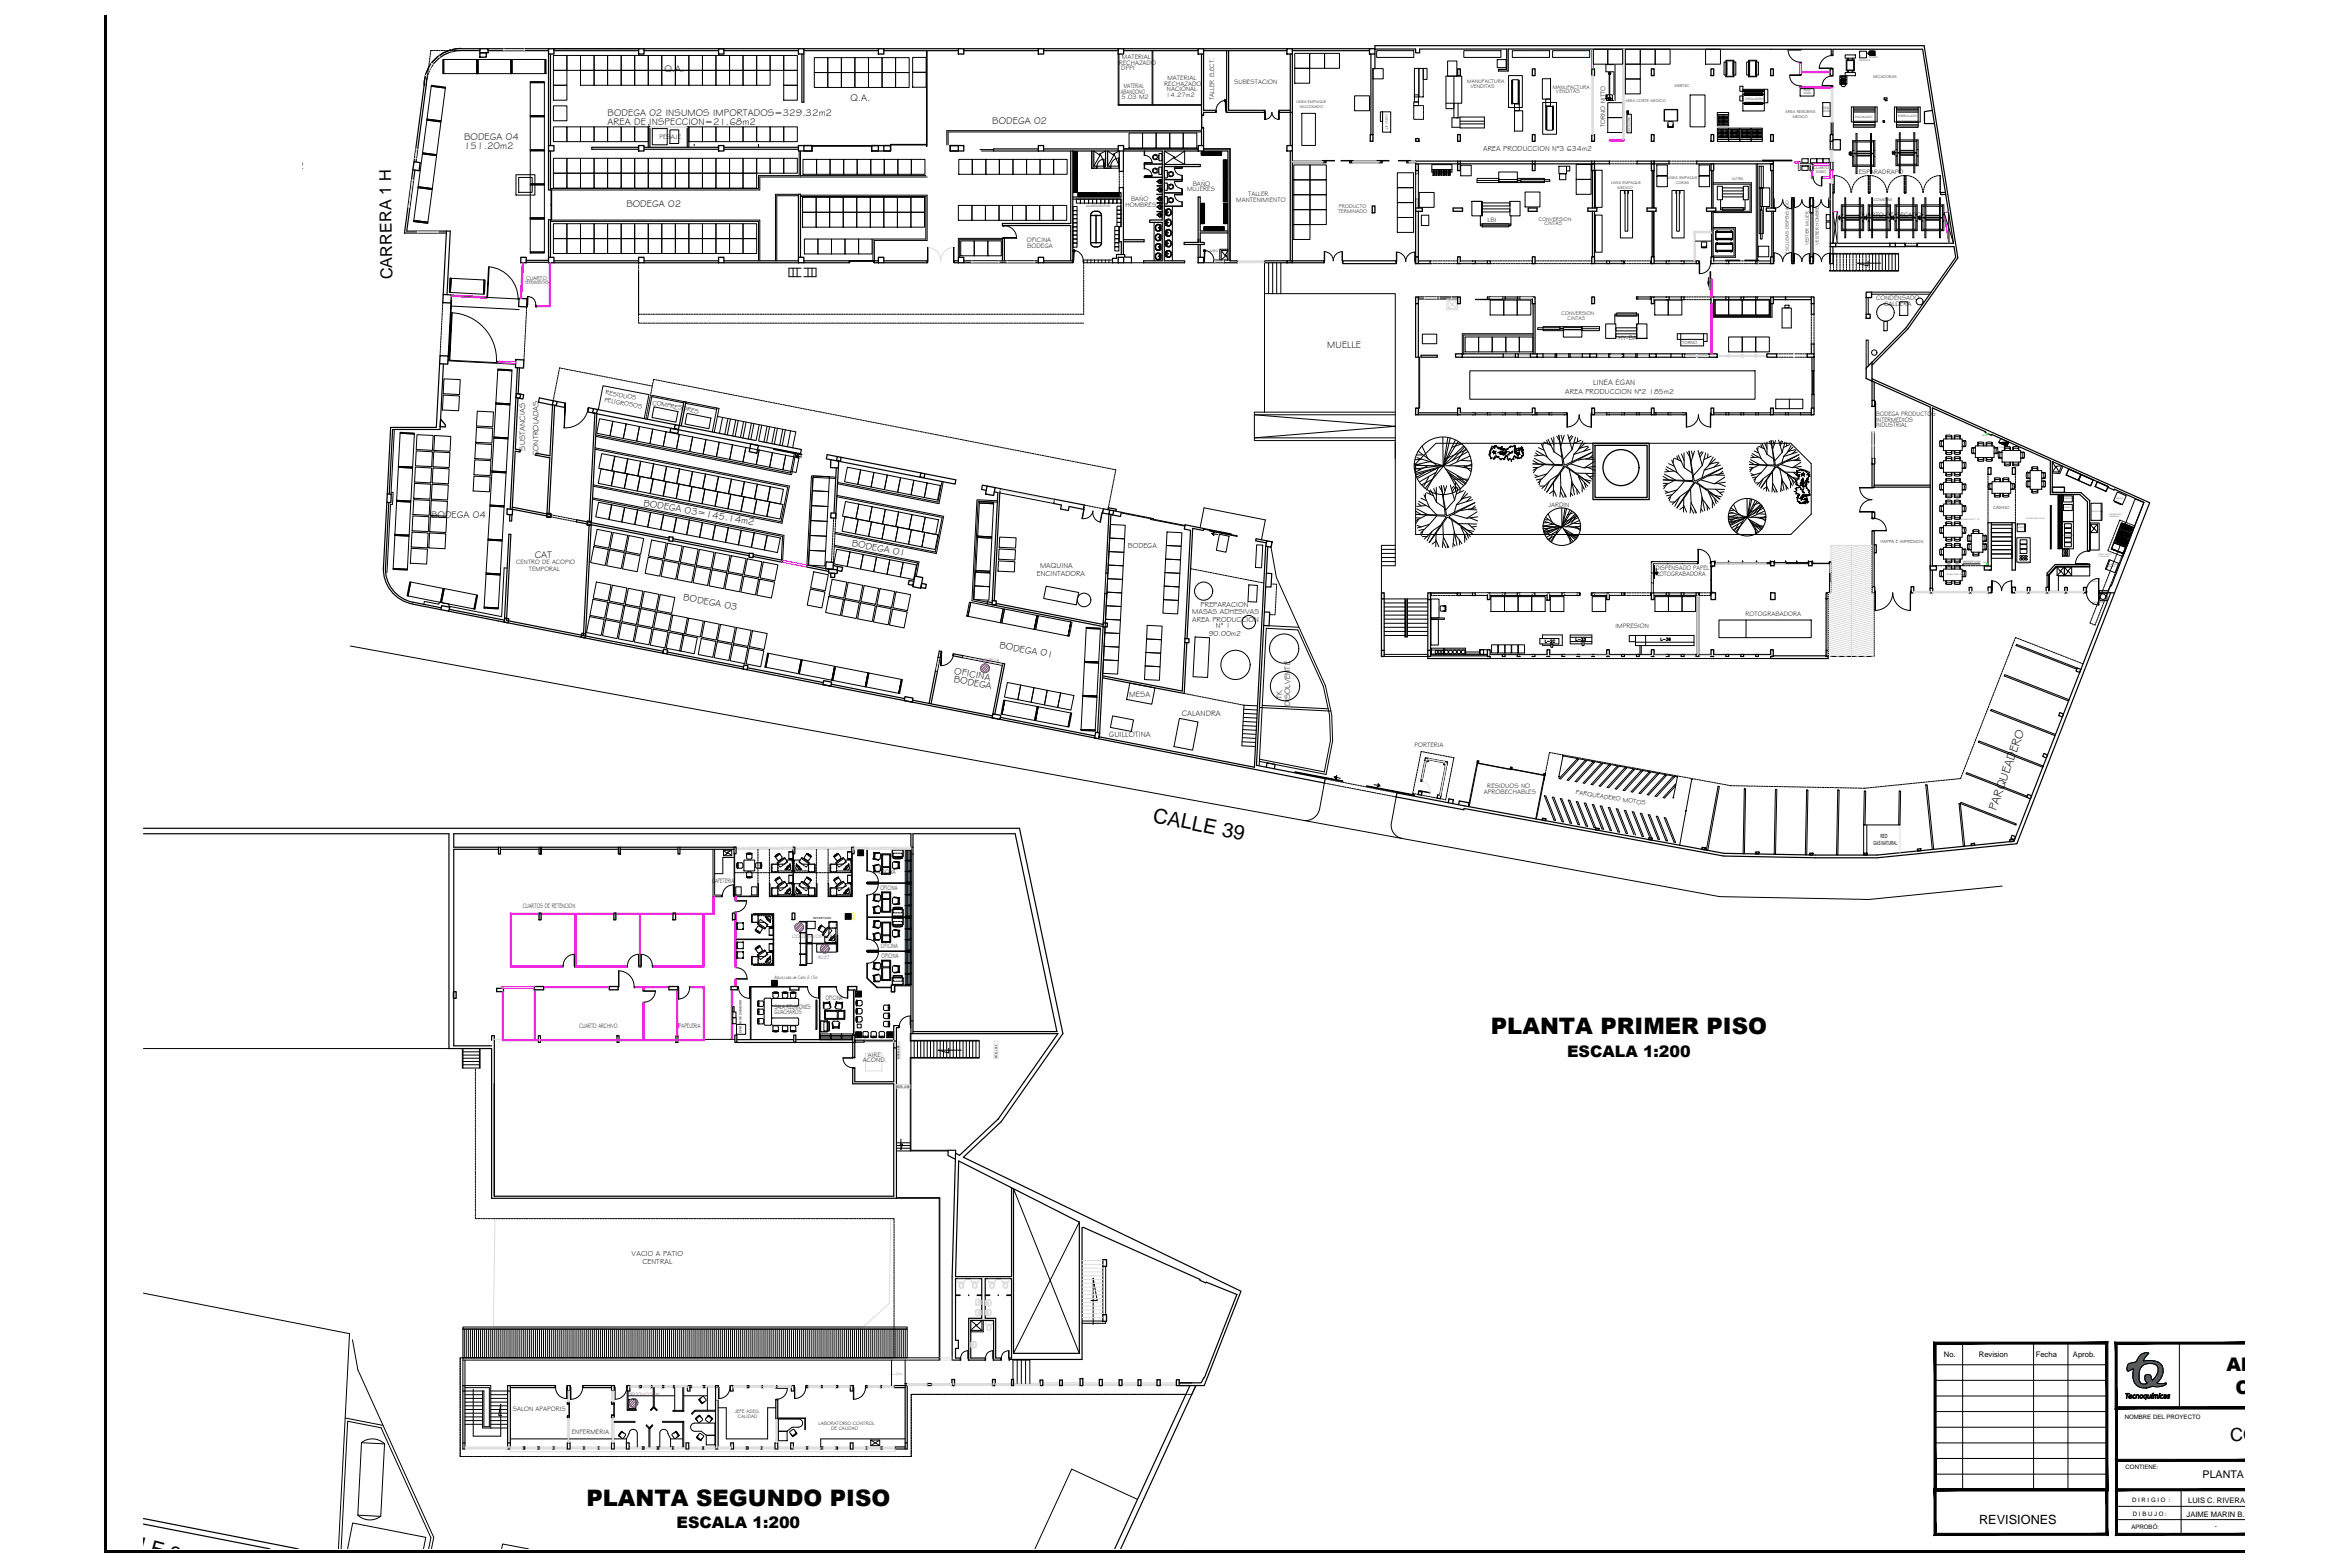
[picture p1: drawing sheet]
<svg xmlns="http://www.w3.org/2000/svg" width="914mm" height="610mm" viewBox="0 0 914 610" stroke-linecap="round" stroke-linejoin="round" font-family="sans-serif">
<defs><g id="words">
<g font-size="8.8">
<text x="580.1" y="402.2">PLANTA PRIMER PISO</text>
<text x="228.2" y="585.7">PLANTA SEGUNDO PISO</text>
</g>
<g font-size="8">
<text x="448.3" y="319.7" transform="rotate(12 448.3 319.7)">CALLE 39</text>
<text x="38.9" y="599.3" transform="rotate(15 38.9 599.3)">CALLE 39</text>
</g>
<g font-size="7.3">
<text x="866.3" y="533.3">ARQUITECTU</text>
<text x="869.9" y="542.1">CONSTRUC</text>
</g>
<text font-size="7.1" x="867.8" y="560.4">COLDESIVOS</text>
<text font-size="6.4" x="152.7" y="108.7" transform="rotate(-91 152.7 108.7)">CARRERA 1 H</text>
<g font-size="6.2">
<text x="609.8" y="411">ESCALA 1:200</text>
<text x="263.3" y="594.6">ESCALA 1:200</text>
</g>
<text font-size="4.9" x="770.1" y="592.9">REVISIONES</text>
<text font-size="4.8" x="776.7" y="315.6" transform="rotate(-70 776.7 315.6)">PARQUEADERO</text>
<text font-size="4.1" x="857.1" y="575.1">PLANTA GENERAL PRIMER Y</text>
<text font-size="4" x="645.2" y="250.5">L-36</text>
<g font-size="3.9">
<text x="258.6" y="27.9">Q.A.</text>
<text x="330.9" y="39.1">Q.A.</text>
<text x="236.4" y="45.3">BODEGA 02 INSUMOS IMPORTADOS=329.32m2</text>
<text x="236.4" y="48.7">AREA DE INSPECCION=21.68m2</text>
<text x="386.1" y="48.2">BODEGA 02</text>
<text x="180.6" y="54.5">BODEGA 04</text>
<text x="180.6" y="58">151.20m2</text>
<text x="99.1" y="65.8">151.21m2</text>
<text x="243.7" y="80.5">BODEGA 02</text>
<text x="516.5" y="135.5">MUELLE</text>
<text x="250.3" y="196.7" transform="rotate(10 250.3 196.7)">BODEGA 03=145.14m2</text>
<text x="167.8" y="201.4">BODEGA 04</text>
<text x="331.3" y="212.5" transform="rotate(10 331.3 212.5)">BODEGA 01</text>
<text x="208.1" y="216.9">CAT</text>
<text x="265.8" y="233.5" transform="rotate(10 265.8 233.5)">BODEGA 03</text>
<text x="388.7" y="252.1" transform="rotate(10 388.7 252.1)">BODEGA 01</text>
<text x="371.2" y="262.2" transform="rotate(10 371.2 262.2)">OFICINA</text>
<text x="371" y="265.4" transform="rotate(10 371 265.4)">BODEGA</text>
</g>
<text font-size="3.4" x="861.8" y="594.1">.</text>
<g font-size="3.1">
<text x="619.9" y="149.8">LINEA EGAN</text>
<text x="204.3" y="175.3" transform="rotate(-90 204.3 175.3)">SUSTANCIAS</text>
<text x="209.6" y="177.4" transform="rotate(-90 209.6 177.4)">CONTROLADAS</text>
<text x="439.4" y="271.2">MESA</text>
<text x="498.8" y="272" transform="rotate(-90 498.8 272)">TK</text>
<text x="502.1" y="274.8" transform="rotate(-90 502.1 274.8)">DISOLVENTE</text>
<text x="459.9" y="278.6">CALANDRA</text>
<text x="431.5" y="286.7">GUILLOTINA</text>
</g>
<g font-size="3">
<text x="756.4" y="527.9">No.</text>
<text x="770" y="527.9">Revision</text>
<text x="792.1" y="528">Fecha</text>
<text x="806.6" y="528.1">Aprob.</text>
</g>
<g font-size="2.9">
<text x="577.1" y="58.7">AREA PRODUCCION N°3 634m2</text>
<text x="609.1" y="153.1">AREA PRODUCCION N°2 185m2</text>
<text x="438.9" y="213.3">BODEGA</text>
<text x="404.7" y="221">MAQUINA</text>
<text x="403.4" y="223.9">ENCINTADORA</text>
<text x="463.9" y="238.9">MASAS ADHESIVAS</text>
<text x="467.2" y="236.2">PREPARACION</text>
<text x="463.9" y="242">AREA PRODUCCION</text>
<text x="473.1" y="244.4">N° 1</text>
<text x="470.3" y="247.3">90.00m2</text>
<text x="245.8" y="488.6">VACIO A PATIO</text>
<text x="250" y="491.7">CENTRAL</text>
<text x="851.5" y="584.9">LUIS C. RIVERA</text>
<text x="850.8" y="590">JAIME MARIN B.</text>
</g>
<g font-size="2.6">
<text x="436.5" y="23">MATERIAL</text>
<text x="435.3" y="25.3">RECHAZADO</text>
<text x="436.3" y="27.4">DPPI</text>
<text x="437.2" y="34.4">MATERIAL</text>
<text x="453" y="33.5">RECHAZADO</text>
<text x="454" y="35.6">NACIONAL</text>
<text x="454.2" y="31.1">MATERIAL</text>
<text x="480.2" y="32.8">SUBESTACION</text>
<text x="436.1" y="36.6">ABANDONO</text>
<text x="436.4" y="38.6">5.03 M2</text>
<text x="453.8" y="37.8">14.27m2</text>
<text x="472.5" y="39" transform="rotate(-90 472.5 39)">TALLER ELECT.</text>
<text x="256.6" y="53.9">PESAJE</text>
<text x="624.6" y="49.4" transform="rotate(-90 624.6 49.4)">TORNO NITTO</text>
<text x="723.3" y="67.5">ESPARADRAPO</text>
<text x="461.9" y="74.5">MUJERES</text>
<text x="464.1" y="72.2">BAÑO</text>
<text x="485.6" y="76.3">TALLER</text>
<text x="437.9" y="80.5">HOMBRES</text>
<text x="440.1" y="78.2">BAÑO</text>
<text x="481" y="78.7">MANTENIMIENTO</text>
<text x="578.8" y="86.2">LBI</text>
<text x="723.3" y="84.6">CUARTO DE SECADO</text>
<text x="399.6" y="94.1">OFICINA</text>
<text x="399.7" y="96.4">BODEGA</text>
<text x="730" y="116.5">CONDENSADO</text>
<text x="733.2" y="119">CALDERA</text>
<text x="629.8" y="132.3">HY-BA</text>
<text x="235.5" y="153.4" transform="rotate(11 235.5 153.4)">RESIDUOS</text>
<text x="235" y="156.2" transform="rotate(11 235 156.2)">PELIGROSOS</text>
<text x="253.7" y="157.4" transform="rotate(11 253.7 157.4)">COMPRESORES</text>
<text x="730" y="161.8">BODEGA PRODUCTOS</text>
<text x="730" y="166.3">INDUSTRIAL</text>
<text x="730" y="164">INTERMEDIOS</text>
<text x="602.5" y="197.3">JARDIN</text>
<text x="644.3" y="221.6">DISPENSADO PAPEL</text>
<text x="644.3" y="223.9">ROTOGRABADORA</text>
<text x="679.2" y="239.8">ROTOGRABADORA</text>
<text x="628.6" y="244.3">IMPRESION</text>
<text x="550.4" y="290.4">PORTERIA</text>
<text x="577.4" y="309">APROBECHABLES</text>
<text x="578.7" y="306.6">RESIDUOS NO</text>
<text x="613.1" y="308.9" transform="rotate(9 613.1 308.9)">PARQUEADERO MOTOS</text>
<text x="341.8" y="340.1">OFICINA</text>
<text x="277.1" y="343.6">CAFETERIA</text>
<text x="342.6" y="346.1">OFICINA</text>
<text x="203.4" y="353.2">CUARTOS DE RETENCION</text>
<text x="342.8" y="368.8">OFICINA</text>
<text x="343" y="372.5">OFICINA</text>
<text x="321.3" y="389">OFICINA</text>
<text x="301.4" y="392.5">SALA REUNIONES</text>
<text x="301.4" y="394.5">GUACHAROS</text>
<text x="225.4" y="400">CUARTO ARCHIVO</text>
<text x="264.2" y="400">PAPELERIA</text>
<text x="335.7" y="413.1">ACOND.</text>
<text x="337.6" y="411.1">AIRE</text>
<text x="199.5" y="548.9">SALON APAPORIS</text>
<text x="222.5" y="557.7">ENFERMERIA</text>
</g>
<g font-size="2.5">
<text x="200.9" y="219.3">CENTRO DE ACOPIO</text>
<text x="205.8" y="222">TEMPORAL</text>
</g>
<g font-size="2.4">
<text x="826.8" y="552">NOMBRE DEL PROYECTO</text>
<text x="827.1" y="571.4">CONTIENE:</text>
<text x="829.6" y="584.2">D I R I G I O :</text>
<text x="829.9" y="589.6">D I B U J O :</text>
<text x="829.4" y="594.8">APROBÓ:</text>
</g>
<g font-size="2.2">
<text x="729" y="328.8">GAS NATURAL</text>
<text x="731.7" y="326">RED</text>
</g>
<g font-size="2.1">
<text x="570.9" y="32.1">MANUFACTURA</text>
<text x="572.2" y="34.1">VENDITAS</text>
<text x="604.2" y="34.4">MANUFACTURA</text>
<text x="605.4" y="36.4">VENDITAS</text>
<text x="520.7" y="83">TERMINADO</text>
<text x="520.9" y="81.1">PRODUCTO</text>
<text x="598.7" y="85.9">CONVERSION</text>
<text x="601" y="87.7">CINTAS</text>
<text x="204.3" y="110.6">HERRAMIENTAS</text>
<text x="204.7" y="108.8">CUARTO</text>
<text x="607.6" y="122.6">CONVERSION</text>
<text x="609.9" y="124.4">CINTAS</text>
</g>
<g font-size="2" fill="#f00">
<text x="381" y="257.5">BODEGA</text>
<text x="308.1" y="364.7">COLDESIVOS ADM</text>
<text x="318" y="373">INJET</text>
<text x="244.2" y="543.2">PRODUCCION</text>
</g>
<text font-size="2" x="301.4" y="380.9">Altura Losa de Cielo 2.15m</text>
<g font-size="1.9">
<text x="703.8" y="95.4" transform="rotate(-90 703.8 95.4)">VESTIER MUJER</text>
<text x="707.7" y="95.2" transform="rotate(-90 707.7 95.2)">VESTIER HOMBRE</text>
<text x="696" y="98.8" transform="rotate(-90 696 98.8)">ESCLUSAS DISPENSADO</text>
<text x="285.9" y="549.6">JEFE ASEG.</text>
<text x="287.1" y="551.6">CALIDAD</text>
<text x="318.5" y="554.4">LABORATORIO CONTROL</text>
<text x="323.4" y="556.2">DE CALIDAD</text>
</g>
<g font-size="1.8">
<text x="654.6" y="133.7">TORNO</text>
<text x="775.5" y="198.1">CASINO</text>
<text x="731.8" y="211.1">HAPPA E IMPRESION</text>
</g>
<g font-size="1.6">
<text x="651.5" y="33.8">WEBTEC</text>
<text x="728.9" y="30.5">SECADORAS</text>
<text x="504.4" y="40.2">LINEA EMPAQUE</text>
<text x="505.7" y="41.9">SILICONADO</text>
<text x="632.5" y="39.7">AREA CORTE MEDICO</text>
<text x="694.8" y="43.8">AREA REBOBINE</text>
<text x="697.6" y="45.8">MEDICO</text>
<text x="705.7" y="65.9">CUARTO</text>
<text x="626.9" y="71.6">LINEA EMPAQUE</text>
<text x="649" y="69.8">LINEA EMPAQUE</text>
<text x="652.2" y="71.5">CURAS</text>
<text x="673.8" y="69.9">ULTRA</text>
<text x="706.6" y="67.3">ASEO</text>
<text x="629.4" y="73.6">MEDICO</text>
<text x="729.1" y="78.1">COMETAS</text>
</g>
<g font-size="1.4">
<text x="422.6" y="80.6">GUARDAROPAS</text>
<text x="470.6" y="98">ASEO</text>
<text x="350" y="411.8" transform="rotate(-90 350 411.8)">NIVEL + 3.06</text>
<text x="388.1" y="411.6" transform="rotate(-90 388.1 411.6)">NIVEL + 0.00</text>
<text x="349.1" y="423.2">NIVEL +3.86</text>
</g>
<g font-size="1.3">
<text x="701.8" y="35.5">REBOBI</text>
<text x="679.2" y="38.9">ENROLLADORA</text>
<text x="701.8" y="36.7">NADORA</text>
<text x="539.1" y="44.4" transform="rotate(90 539.1 44.4)">VIDEO JET</text>
<text x="709.2" y="43.7">NADORA</text>
<text x="709.2" y="42.5">REBOBI</text>
<text x="721.7" y="45.8">ENGOMADO</text>
<text x="738.4" y="45.6">ENRROLLADO</text>
<text x="634.3" y="51.5" transform="rotate(-90 634.3 51.5)">CORTADORA 1</text>
</g>
<g font-size="1.1">
<text x="316.5" y="357.5">SECRETARIA</text>
<text x="288.5" y="401.7" transform="rotate(-90 288.5 401.7)">CENTRO DE CABLEADO</text>
</g>
<g font-size="1">
<text x="723.5" y="23.7">BASCULA</text>
<text x="727.3" y="22.6">BOMBA</text>
</g>
<g font-size=".8">
<text x="771.3" y="169.7">BALL</text>
<text x="775.2" y="174.4">TABLERO ELECTRICO</text>
<text x="803" y="194.3">GASEOSA</text>
<text x="803.2" y="197.8">JUGOS</text>
<text x="823.4" y="194.1">NEVERA</text>
<text x="763" y="202.4">ALTURA CIELO 7.79</text>
<text x="788.6" y="201.9">ALTURA CIELO 3.44</text>
<text x="814" y="199.3">NEVECON</text>
<text x="820.8" y="200.5">PROYECCION</text>
<text x="820.8" y="201.2">CAMPANA</text>
<text x="785" y="205.6">HORNO</text>
<text x="801.2" y="208.6">LINEA CALIENTE</text>
<text x="816.7" y="215.9">PROY. DUCTO</text>
<text x="763.9" y="219.2">2DO PISO +3.68</text>
<text x="763.9" y="218.5">PROYECCION LOSA</text>
<text x="771.8" y="219">BALL</text>
<text x="785.4" y="219.4">ENSALADAS</text>
<text x="816.7" y="216.6">0.40x0.40</text>
<text x="820" y="219.7">CALENTADOR</text>
<text x="820" y="220.5">COMIDA</text>
<text x="757.4" y="223.6">ALTURA CIELO 3.68</text>
<text x="814.1" y="226.6">MALLA</text>
<text x="814" y="234.4">CALENTADOR</text>
<text x="814" y="235.4">AGUA</text>
</g>
</g></defs>
<!-- layer: MUEBLES -->
<g fill="none" stroke="#000" stroke-width=".39">
<path d="M417.9 59v7.9h-.2v-7.9h1.5v7.9h-.2v-7.9M417.9 59.5h.1M417.9 59.3h.1M418 59v7.9h.3v-7.9v7.9h.3v-7.9v7.9h.3v-7.9M418.3 59.5h.1M418.3 59.3h.1M418.6 59.5h.1M418.6 59.3h.1M418.9 59.5h.1M418.9 59.3h.1M467.4 59.5h7.9v-.2l-7.9-.1h7.9v-.2h-7.9v1.5h7.9v-.3h-7.9h7.9v-.3h-7.9M467.4 59.6h7.9v.2h-7.9"/>
<path d="M467.7 59.2v.1M467.7 59.5v.1M467.7 59.8v.1M467.9 59.2v.1M467.9 59.5v.1M467.9 59.8v.1M474.8 59.2v.1M474.8 59.5v.1M474.8 59.8v.1M475.1 59.2v.1M475.1 59.5v.1M475.1 59.8v.1"/>
<path d="M417.9 67v7.9h-.2v-7.9h1.5v7.9h-.2v-7.9M417.9 74.4h.1M417.9 74.7h.1M417.9 67.5h.1M417.9 67.3h.1M417.9 66.4h.1M417.9 66.6h.1M418 67v7.9h.3v-7.9v7.9h.3v-7.9v7.9h.3v-7.9M418.3 74.4h.1M418.3 74.7h.1M418.3 67.5h.1M418.3 67.3h.1"/>
<path d="M418.3 66.4h.1M418.3 66.6h.1M418.6 74.4h.1M418.6 74.7h.1M418.6 67.5h.1M418.6 67.3h.1M418.6 66.4h.1M418.6 66.6h.1M418.8 77.5h1.6v1.5h-1.6zM418.9 74.4h.1M418.9 74.7h.1M418.9 67.5h.1"/>
<path d="M418.9 67.3h.1M418.9 66.4h.1M418.9 66.6h.1M419.5 75.2h7.8v-.2h-7.8v1.5h7.8v-.3h-7.8M419.5 75.9h7.8v.3h-7.8M419.5 75.3h7.8v.3h-7.8h7.8v.2h-7.8M419.7 75.2v.1M419.7 75.6h.1M419.7 75.8v.1M419.7 76.2h.1M420 75.2v.1M420 75.6h.1"/>
<path d="M420 75.8v.1M420 76.2h.1M420.4 77.5h1.6v1.5h-1.6zM422 77.5h1.6v1.5h-1.6zM423.6 77.5h1.5v1.5h-1.5zM425.1 77.5h1.6v1.5h-1.6zM426.7 77.5h1.6v1.5h-1.6zM426.8 75.2v.1M426.8 75.6h.1M426.8 75.8v.1M426.8 76.2h.1M427.1 75.2v.1"/>
<path d="M427.1 75.6h.1M427.1 75.8v.1M427.1 76.2h.1M427.6 75.2h7.9v-.2h-7.9v1.5h7.9v-.3h-7.9M427.6 75.9h7.9v.3h-7.9M427.6 75.3h7.9v.3h-7.9h7.9v.2h-7.9M427.9 75.2v.1M427.9 75.6h.1M427.9 75.8v.1M427.9 76.2h.1M428.1 75.2v.1M428.1 75.6h.1"/>
<path d="M428.1 75.8v.1M428.1 76.2h.1M428.3 77.5h1.6v1.5h-1.6zM429.9 77.5h1.5v1.5h-1.5zM431.4 77.5h1.7v1.5h-1.7zM433.1 77.5h1.5v1.5h-1.5zM434.6 77.5h1.6v1.5h-1.6zM435 75.2v.1M435 75.6h.1M435 75.8v.1M435 76.2h.1M435.3 75.2v.1"/>
<path d="M435.3 75.6h.1M435.3 75.8v.1M435.3 76.2h.1M467.4 79.1v7.9h-.2v-7.9h1.5v7.9h-.3v-7.9M467.4 79.6h.1M467.4 79.4h.1M467.5 79.1v7.9h.3v-7.9v7.9h.3v-7.9v7.9h.3v-7.9M467.7 60.2h.1M467.8 79.6h.1M467.8 79.4h.1M467.9 60.2h.1M468.1 79.6h.1"/>
<path d="M468.1 79.4h.1M468.4 79.6h.1M468.4 79.4h.1M474.8 60.2h.1M475.1 60.2h.1M476.2 69.6h.1M476.2 69.9h.1M476.2 62.8h.1M476.2 62.5h.1M476.2 78h.1M476.2 78.2h.1M476.2 71.1h.1"/>
<path d="M476.2 70.9h.1M476.3 79.6h.1M476.3 79.4h.1M476.6 62.3v7.9h-.3l-.1-7.9v7.9h-.2v-7.9h1.5v7.9h-.2v-7.9l-.1 7.9h-.3v-7.9M476.6 70.6v7.9h-.3l-.1-7.9v7.9h-.2v-7.9h1.5v7.9h-.2v-7.9l-.1 7.9h-.3v-7.9M476.6 69.6h.1M476.6 69.9h.1M476.6 62.8h.1M476.6 62.5h.1M476.6 78h.1M476.6 78.2h.1M476.6 71.1h.1"/>
<path d="M476.6 70.9h.1M476.6 62.3v7.9h.3v-7.9M476.6 70.6v7.9h.3v-7.9M476.6 79.6h.1M476.6 79.4h.1M476.9 69.6h.1M476.9 69.9h.1M476.9 62.8h.1M476.9 62.5h.1M476.9 78h.1M476.9 78.2h.1M476.9 71.1h.1"/>
<path d="M476.9 70.9h.1M477 79.1v7.9h-.3l-.1-7.9v7.9h-.2l-.1-7.9v7.9h-.2v-7.9h1.5v7.9h-.3v-7.9M477 79.6h.1M477 79.4h.1M477 79.1v7.9h.3v-7.9M477.2 69.6h.1M477.2 69.9h.1M477.2 62.8h.1M477.2 62.5h.1M477.2 78h.1M477.2 78.2h.1M477.2 71.1h.1"/>
<path d="M477.2 70.9h.1M477.3 79.6h.1M477.3 79.4h.1M701.1 64.7h2.5v1.6h-2.5zM701.1 61.8h2.5v1.5h-2.5zM704.5 61.8h2.4v1.5h-2.4zM706.9 61.8h2.4v1.5h-2.4zM709.3 61.8h2.4v1.5h-2.4zM417.5 80.3h1.6v1.6h-1.6zM417.5 81.9h1.6v1.6h-1.6zM417.5 83.5h1.6v1.6h-1.6zM417.5 85.1h1.6v1.6h-1.6z"/>
<path d="M417.5 88.3h1.6v1.5h-1.6zM417.5 89.8h1.6v1.6h-1.6zM417.5 86.7h1.6v1.6h-1.6zM417.5 94.6h1.6v1.6h-1.6zM417.5 93h1.6v1.6h-1.6zM417.5 91.4h1.6v1.6h-1.6zM433.8 96h1.5v1.6h-1.5zM433.8 94.4h1.5v1.6h-1.5zM433.8 92.9h1.5v1.5h-1.5zM433.8 91.3h1.5v1.6h-1.5zM433.8 89.7h1.5v1.6h-1.5zM433.8 88.1h1.5v1.6h-1.5z"/>
<path d="M434.6 80.2h1.6v1.6h-1.6zM434.6 81.8h1.6v1.5h-1.6zM434.6 83.3h1.6v1.6h-1.6zM434.6 84.9h1.6v1.6h-1.6zM434.6 86.5h1.6v1.6h-1.6zM467.4 86.5h.1M467.4 86.7h.1M467.8 86.5h.1M467.8 86.7h.1M468.1 86.5h.1M468.1 86.7h.1M468.4 86.5h.1"/>
<path d="M468.4 86.7h.1M468.5 88.1h7.9v.3h-7.9h7.9v.3l-7.9 .1h7.9v.2l-7.9 .1h7.9v.3h-7.9h7.9v.2h-7.9zM468.7 88.4h.1M468.7 88.7v.1M468.7 89v.1M468.7 89.4h.1M469 88.4h.1M469 88.7v.1M469 89v.1M469 89.4h.1M475.9 88.4h.1M475.9 88.7v.1"/>
<path d="M475.9 89v.1M475.9 89.4h.1M476.1 88.4h.1M476.1 88.7v.1M476.1 89v.1M476.1 89.4h.1M476.3 86.5h.1M476.3 86.7h.1M476.6 86.5h.1M476.6 86.7h.1M477 86.5h.1M477 86.7h.1"/>
<path d="M477.3 86.5h.1M477.3 86.7h.1M710.6 86.4h1.6v2.4h-1.6zM710.6 83.5h1.6v2.4h-1.6zM754.8 171.6v1.9M754.9 173.6l1.3 .2M754.9 171.6h-.1M755.1 179.9l1.1 .1M755.1 171.4l1.1 .2M755.5 171.6v1.9M756.2 179.8l-1.3 .1-.1 2M756.2 179.2h7.3v4.6h-7.3z"/>
<path d="M756.2 171.4l-1.4 .2M756.2 173.6l-1.1 .1M756.2 170.8h7.3v4.5h-7.3zM757.1 175.3l.1 1.2M757.2 178.1l.1 1.1M757.2 178l-.1 1.2M757.2 178a2.01 2.01 0 0 1 2.2 0M757.2 176.5a2.01 2.01 0 0 0 2.2 0M757.2 178v.2M757.2 169.7l.1 1.1M757.2 176.3v.2M757.3 178.1h.1"/>
<path d="M757.3 169.4h2.1M757.3 169.7h.1M757.3 169.4l-.2 1.4M757.3 178.5h1.9M757.3 170h1.9M757.3 176h1.9M757.3 175.3l-.1 1.1M759.3 169.4l.1 .2M759.3 175.3l.1 1.1 .1-1.1M759.5 178.1l-.2 1.1M759.5 169.7l-.2 1.1M759.5 178v1.2"/>
<path d="M759.5 169.6v1.2M760.4 175.3v1.2M760.4 178.1h.1M760.4 169.7h.1M760.4 176.4h.1M760.4 176.5l.2 .1M760.5 178.1h.1M760.5 169.7h.1M760.5 176.4h.1M760.6 177.8l-.2 1.4M760.6 169.4l-.2 1.4M760.6 178.1v1.1"/>
<path d="M760.6 169.7v1.1M760.6 178.5h1.9M760.6 170h1.9M760.6 176h1.9M760.6 175.3v1.1M760.7 169.4h1.9M762.5 177.8h-1.8M762.5 177.8h.1M762.6 177.8l.2 1.4M762.6 169.4l.2 1.4M762.6 175.3l.1 1.1M762.7 176.5l-.6 .3-1.5-.1"/>
<path d="M762.7 178.2h.1M762.7 169.7h.1M762.7 176.3v.2M762.7 178.1l-.1 1.1M762.7 169.7l-.1 1.1M762.8 175.3l-.1 1.2M763.5 179.8l1.4 .2v1.9M763.5 171.4l1.4 .2M763.5 173.6l1.1 .1M764.2 171.6v1.9M764.6 171.4l-1.1 .2M764.6 179.9l-1.1 .1"/>
<path d="M764.9 171.6v1.9M764.9 173.6l-1.4 .2M764.9 171.6h.1M767.2 176.2l1.4 .3M767.3 174.3l-.1 1.9M767.5 174.1l1.1 .2M767.9 174.3v1.9M768.6 174.1l-1.3 .1M768.6 176.3l-1.1 .1M768.6 173.5h7.3v4.5h-7.3zM769.5 178l.1 1.2M769.6 172.4l.2 1.1"/>
<path d="M769.6 179.1h.1M769.6 179.2l.1 .1M769.6 172.3v.2M769.6 179.1v.1M769.7 172.4h.1M769.7 172.1l-.2 1.4M769.7 179.4h.1M769.8 172.7h1.9M769.8 178.7h1.9M769.8 172.1h-.1M769.8 178l-.1 1.1M769.8 172.1h1.9"/>
<path d="M769.8 179.4h1.9M771.7 172.1h.1M771.7 172.1l.2 1.4M771.7 178l.2 1.1M771.8 179.4h-.1M771.8 179.2l-.1 .1M771.9 172.4l-.2 1.1M771.9 178v1.2M772.8 173.5l.1-1.4 1.3-.2 .9 .2 .1 1.4M772.8 178v1.2M772.8 172.4l.2 1.1M772.8 179.1h.2"/>
<path d="M772.8 179.2l.2 .1M773 179.1h.1M773 172.7h1.9M773 178.7h1.9M773 178v1.1M773.1 179.4h1.8M775 178l.2 1.1M775.1 172.5h.1M775.1 179.1v.1M775.2 179.2l-.2 .1M775.2 172.4l-.2 1.1M775.2 178v1.2"/>
<path d="M775.9 174.1h1.2M776.6 174.3v1.9M777.1 176.5h-1.2M777.3 174.2l-1.4 .1M777.3 174.4v1.8M777.3 176.2l-.3 .2-1.1-.1M777.6 176.1l-.1 1.1 .3 1M777.8 175.9l-.2 .1M777.8 178.3h1.2M777.9 175.9v.2M777.9 178.1v.1M777.9 176.1h.1"/>
<path d="M777.9 178.1h.1M777.9 176.1h1.1M778.3 176.1v1.9M779 175.2h7.3v4.6h-7.3zM779 175.8l-1.2 .1M779 178l-1.1 .1M779.9 179.8v1.2M779.9 174.1l.2 1.1M779.9 174.1v1.1M779.9 174.1a2.01 2.01 0 0 1 2.3 0M780 174.1v.1M780.1 174.1h.1"/>
<path d="M780.1 174.5h1.9M780.1 179.8l-.2 1.1M782.1 179.8v1.1l.2-1.1M782.3 174.1l-.2 1.1M782.3 174.1v1.1M783.2 179.8v1.2M783.2 174.1l.2 1.1M783.4 174.5h1.9M783.4 179.8l-.1 1.1M785.3 173.9l.3 1.3M785.4 179.8l.1 1.1M785.4 173.9l-2-.1-.2 1.4"/>
<path d="M785.5 174.2h.1M785.5 174.1l-.1 1.1M785.6 179.8l-.1 1.2M786.3 175.8l1.3 .2M786.3 178l1.1 .2M787 176.1v1.9M787.4 175.9l-1.1 .2M787.6 178.1l-1.3 .2M787.7 176.1l-.1 2M754.9 182.1h.1M755 196.7l-.3 1 .2 1.3 1.3 .1M755 182.2h1.2"/>
<path d="M755.1 196.7l1.1 .2M755.1 188.3l1.1 .2M755.5 196.9v1.9M755.5 188.5v1.9M755.5 180v1.9M756.2 198.9l-1.1 .1M756.2 196.1h7.3v4.5h-7.3zM756.2 188.2l-1.3 .1-.2 1 .2 1.2 1.3 .2M756.2 190.4l-1.1 .2M756.2 187.6h7.3v4.6h-7.3zM756.2 182l-1.1 .2M756.2 196.7l-1.2 .1"/>
<path d="M757.1 192.2l.1 1.2M757.1 183.8l.1 1.1M757.2 195l.1 1.1M757.2 186.5l.1 1.1M757.2 194.9l-.1 1.2M757.2 186.5l-.1 1.1M757.2 186.4l1.3-.3 .9 .3M757.2 193.4l.1 .1M757.2 184.9l.1 .2M757.2 194.9v.2M757.2 186.5v.1M757.2 193.2v.2"/>
<path d="M757.2 184.8v.1M757.3 194.7h2.1M757.3 195h.1M757.3 186.5h.1M757.3 193.5h2.1M757.3 185.1h2.1M757.3 194.7l-.1 .2M757.3 195.3h1.9M757.3 186.9h1.9M757.3 192.9h1.9M757.3 184.4h1.9M757.3 192.2l-.1 1.1"/>
<path d="M757.3 183.8l-.1 1.1M759.3 194.7l.1 .2M759.3 187.6l.1-1.1 .1 1.1M759.3 192.2l.2 1.1M759.3 183.8l.2 1.1M759.4 193.4l-.1 .1M759.4 184.9l-.1 .2M759.5 195l-.2 1.1M759.5 194.9v1.2M759.5 192.2v1.2M759.5 183.8v1.1M760.4 192.2l.2 1.3"/>
<path d="M760.4 183.8l.2 1.3M760.4 195h.1M760.4 186.5v1.1M760.4 186.5h.1M760.4 193.3h.1M760.4 184.9h.1M760.5 195h.1M760.5 186.5h.1M760.5 193.3h.1M760.5 184.9h.1M760.6 194.7l-.2 1.4M760.6 186.3l-.2 .1"/>
<path d="M760.6 195v1.1M760.6 186.5v1.1M760.6 195.3h1.9M760.6 186.9h1.9M760.6 192.9h1.9M760.6 184.4h1.9M760.6 192.2v1.1M760.6 183.8v1.1M760.6 194.7h1.9M760.6 193.5h1.9M760.6 185.1h1.9M760.7 186.3h1.8"/>
<path d="M760.7 194.7h-.1M762.5 194.7h.1M762.5 186.3h.1M762.6 194.7l.2 1.4M762.6 186.3l.1 .1M762.6 192.2l.1 1.1M762.6 183.8l.1 1.1M762.7 193.4l-.1 .1M762.7 184.9l-.1 .2M762.7 195.1h.1M762.7 186.6h.1M762.7 193.2v.2"/>
<path d="M762.7 184.8v.1M762.7 195l-.1 1.1M762.7 186.5l-.1 1.1M762.7 186.5l.1 1.1M762.8 192.2l-.1 1.2M762.8 183.8l-.1 1.1M763.5 198.9l1.1 .1M763.5 188.2l1.3 .1 .2 1-.1 1.2-1.4 .2M763.5 190.4l1.1 .2M763.5 182l1.1 .2M763.5 196.7l1.2 .1M764.2 196.9v1.9"/>
<path d="M764.2 188.5v1.9M764.2 180v1.9M764.6 188.3l-1.1 .2M764.6 196.7l-1.1 .2M764.7 196.7l.3 1-.1 1.2-1.4 .2M764.7 182.2h-1.2M764.9 182.1h-.2M773.7 188.3v1.8M773.7 190.1l.1 .1M773.7 190.2l1.4 .2M774 188l1.1 .2M774.4 188.2v2"/>
<path d="M775.1 188l-1.4 .2M775.1 190.2l-1.1 .2M775.1 187.4h7.3v4.5h-7.3zM776 191.9v1.2M776 186.3l.2 1.1M776 186.2v1.2M776 193.1h.2M776 186.2l1.4-.3 .9 .3M776 193.1l1.4 .3 .9-.3M776.1 186.2v.2M776.1 192.9v.2M776.2 186.3h.1"/>
<path d="M776.2 193h.1M776.2 186.7h1.9M776.2 192.6h1.9M776.2 191.9v1.1M778.2 191.9v1.1M778.2 193h.1M778.4 186.3l-.2 1.1M778.4 186.2v1.2M778.4 191.9l-.2 1.2M779.3 191.9v1.2M779.3 186.3l.2 1.1M779.3 193.1h.1"/>
<path d="M779.3 193.1l.1 .2M779.4 193h.1M779.5 186.7h1.9M779.5 192.6h1.9M779.5 191.9l-.1 1.1M779.9 180.9l1.3 .4 1-.4M780 180.8v.2M780.1 180.5h1.9M781.4 186l-2.1 .1v1.3M781.4 186h.1M781.4 186l.3 1.4M781.5 191.9v1.1"/>
<path d="M781.5 193h.1M781.5 193.1h.1M781.6 193.1l-.9 .3-1.2-.1M781.6 186.4h.1M781.6 192.9v.2M781.6 186.3l-.1 1.1M781.7 191.9l-.1 1.2M782.4 188l1.3 .2M782.4 190.2l1.1 .2M783.1 188.2v2M783.2 180.9h.1M783.2 180.9l.1 .2"/>
<path d="M783.3 180.9h.1M783.4 180.5h1.9M783.5 188l-1.1 .2M783.7 190.2l-1.3 .2M783.8 188.3l-.1 1.9M785.5 180.9l-1 .4-1.1-.2M785.5 180.8v.2M788.5 187.3l.1 2M788.6 184v2M788.6 189.2l.2 .2M788.6 186l.2 .1M788.7 189.4h.2"/>
<path d="M788.7 189.4l1.2 .1M788.7 186.2h1.2M788.8 183.8l-.2 .1M788.8 187.1l1.1 .2M788.8 183.8l1.1 .2M788.8 189.3h.1M788.9 183.9h.1M789.2 187.3v1.9M789.2 184v1.9M789.9 187.1l-1.3 .1M789.9 186l-1.1 .2M789.9 189.2l-1.1 .2"/>
<path d="M789.9 183.1h4.6v7.3h-4.6zM789.9 183.8h-1.2M790.5 190.4l.2 1.3M790.6 182l.2 1.1M790.7 181.7l-.2 1.4M790.8 182.3h1.9M790.8 191.1h1.9M790.8 190.4l-.2 1.1M790.8 181.7h1.9M792.7 181.7h.1M792.7 190.4l.2 1.1M792.8 181.7l.1 .2"/>
<path d="M792.8 191.7l-2 .1M792.8 182h.1M792.8 181.9h.1M792.8 182l-.1 1.1M792.9 181.9l.1 1.2M793 190.4l-.2 1.3M794.5 189.2l1.1 .2M794.5 183.8h1.1M794.5 186h1.1M794.5 187.1h1.1M795.1 184v1.9M795.1 187.3v1.9"/>
<path d="M795.5 183.9h.1M795.5 189.4h.1M795.6 183.8l-1.1 .2M795.6 186h.1M795.6 187.1l-1.1 .2M795.6 186l-1.1 .2M795.6 183.8l.2 .1M795.6 187.1l.2 .1M795.6 189.4l-1.1 .1M795.8 186l-.2 .1M795.8 189.2l-.2 .2M795.8 184v1.9"/>
<path d="M795.8 187.3v1.9M795.8 187.2l.1 .1M795.9 189.2l-.1 .1M754.8 215.7l.1 .1M754.8 207.2l.1 .1M754.8 205.4v1.8M754.8 215.7l.2 .2M754.8 207.3l1.4 .2M754.9 205.3l-.1 .1M755 215.9l1.2 .1M755.1 213.6l1.1 .2M755.1 205.2l1.1 .1"/>
<path d="M755.5 213.8v1.9M755.5 205.3v2M756.2 213.6h-1.3l-.1 2.1M756.2 215.8l-1.1 .1M756.2 213h7.3v4.5h-7.3zM756.2 205.1l-1.4 .2M756.2 207.3l-1.1 .2M756.2 204.5h7.3v4.5h-7.3zM757.1 217.5l.1 1M757.1 209l.1 1.2M757.1 200.6l.1 1.2M757.2 203.4l.1 1.1"/>
<path d="M757.2 211.8l-.1 1.2M757.2 203.3l-.1 1.2M757.2 201.7h.1M757.2 203.3a2.01 2.01 0 0 1 2.2 0M757.2 210.2a2.01 2.01 0 0 0 2.2 0M757.2 201.8l.2 .2M757.2 211.8l.1 1.2M757.2 203.4v.1M757.2 210.1v.1M757.2 201.7v.1M757.3 211.8h.1M757.3 218.8h2.1"/>
<path d="M757.3 203.4h.1M757.3 201.7h.1M757.3 212.2h1.9M757.3 218.2h1.9M757.3 203.8h1.9M757.3 209.7h1.9M757.3 201.3h1.9M757.3 217.5v1.3M757.3 209l-.1 1.2M757.3 200.6v1.1M757.3 211.5h1.9M757.3 202h1.9"/>
<path d="M757.4 211.6l-.2 .1M759.3 211.6l.1 .1M759.3 217.5l.2 1.1M759.3 209l.1 1.2 .1-1.2M759.3 200.6l.1 1.1M759.4 201.7h.1M759.4 218.6l-.1 .2M759.4 201.8l-.1 .2M759.5 211.8l-.2 1.2M759.5 203.4l-.2 1.1M759.5 211.8v1.2M759.5 203.3v1.2"/>
<path d="M759.5 217.5v1.2M759.5 200.6l-.1 1.1M760.4 217.5v1.2M760.4 209v1.2M760.4 200.6v1.2M760.4 211.8h.1M760.4 203.4h.1M760.4 210.2h.1M760.4 201.7h.1M760.4 210.2l.2 .2M760.4 201.8l.2 .2M760.5 211.8h.1"/>
<path d="M760.5 218.6l.1 .2M760.5 218.6h.1M760.5 203.4h.1M760.5 210.2h.1M760.5 201.7h.1M760.6 211.6l-.2 1.4M760.6 203.2l-.2 1.3M760.6 220l-.2 .2M760.6 211.6h.1M760.6 211.8v1.2M760.6 203.4v1.1M760.6 212.2h1.9"/>
<path d="M760.6 218.2h1.9M760.6 203.8h1.9M760.6 209.7h1.9M760.6 201.3h1.9M760.6 217.5v1.1M760.6 209v1.2M760.6 200.6v1.1M760.6 211.5h1.9M760.6 218.8h1.9M760.7 220h1.8M762.5 203.1h-1.8M762.5 203.1h.1"/>
<path d="M762.5 220h.1M762.6 203.2l.2 1.3M762.6 220l.1 .2M762.6 217.5v1.3M762.6 209l.1 1.2M762.6 200.6v1.1M762.6 211.6l.2 1.4M762.6 201.7h.1M762.7 210.2l-.6 .3-1.5-.1M762.7 201.8l-.9 .3-1.2-.1M762.7 211.9h.1M762.7 203.5h.1"/>
<path d="M762.7 210.1v.1M762.7 201.7v.1M762.7 211.8l-.1 1.2M762.7 203.4l-.1 1.1M762.8 217.5l-.1 1M762.8 209l-.1 1.2M762.8 200.6l-.1 1.2M763.5 213.6l1.4 .1v2M763.5 215.8l1.1 .1M763.5 205.1l1.4 .2M763.5 207.3l1.1 .2M764.2 213.8v1.9"/>
<path d="M764.2 205.3v2M764.6 205.2l-1.1 .1M764.6 213.6l-1.1 .2M764.7 215.9l-1.2 .1M764.9 215.7l-.2 .2M764.9 207.3l-1.4 .2M764.9 205.4v1.8M764.9 205.3v.1M764.9 215.7v.1M764.9 207.2v.1M765.6 211.8v1.9M765.6 210.4l.1 .1"/>
<path d="M765.6 210.5l.2 .1M765.7 213.8l.1 .1M765.8 211.6l-.2 .1M765.8 208.3l-.3 1 .1 1.1M765.8 213.9h.2M765.8 213.9l1.2 .1M765.8 210.6l1.2 .1M765.9 211.6v.1M765.9 208.3l1.1 .2M765.9 213.8h.1M765.9 211.7l1.1 .1M766 208.4h.1"/>
<path d="M766.3 211.8v1.9M766.3 208.5v1.9M767 210.5l-1.1 .1M767 213.7l-1.1 .2M767 207.5h4.6v7.3h-4.6zM767 211.5l-1.2 .1M767 208.3h-1.2M767.6 214.8l.1 1.2M767.7 206.4l-.1 1.1M767.7 206.4l.2 1.1M767.9 206.8h1.9M767.9 215.5h1.9"/>
<path d="M767.9 214.8l-.2 1.2 .2 .2M767.9 216.2h1.9M767.9 206.1h1.9M767.9 206.2l-.2 .2M769.8 206.2l.2 .2-.2 1.1M769.8 214.8l.2 1.2-.2 .2M770 206.4l.1 1.1M770.1 214.8l-.1 1.2M771.6 208.3l1.3 .1M771.6 211.5l1.3 .2M771.6 210.5h1.1M771.6 213.7l1.1 .1"/>
<path d="M772.2 208.5v1.9M772.2 211.8v1.9M772.6 208.4h.1M772.6 213.9h.1M772.7 208.4h.1M772.7 210.5h.1M772.7 213.8h.1M772.7 211.7h.1M772.7 208.3v.1M772.7 210.5v.1M772.7 211.6v.1M772.7 213.8v.1"/>
<path d="M772.7 208.4l-1.1 .1M772.7 211.7l-1.1 .1M772.9 213.8l-1.3 .2M772.9 208.5l-.1 2.1-1.2 .1M773 211.8l-.1 1.9M773 213.7l-.1 .1M430.3 223l-.4 7.9M431.1 223l-.4 7.9M754.8 224.1l.1 .1M754.8 224.2l1.4 .2M755.1 222l1.1 .2M755.5 222.2v1.9"/>
<path d="M756.2 222l-1.3 .1-.1 2M756.2 224.2l-1.1 .2M756.2 221.4h7.3v4.5h-7.3zM757.1 225.9l.1 1M757.2 220.2l-.1 1.2M757.2 220.2h.1M757.2 220.2l1.3-.3 .9 .3M757.2 220.2v.1M757.3 220.3h.1M757.3 220.3v1.1M757.3 220.7h1.9M757.3 226.6h1.9"/>
<path d="M757.3 225.9l-.1 1.2 .2 .2M757.3 227.3h1.9M759.3 225.9l.2 1.1M759.4 220.3h.1M759.4 220.3l-.1 1.1M759.4 220.2l.1 1.2M759.4 227.1l-.1 .2M759.5 225.9v1.2M760.4 225.9v1.2M760.5 220.3h.1M760.5 227l.1 .3M760.5 227h.1"/>
<path d="M760.5 220.2l-.1 1.2M760.6 220.3v1.1M760.6 220.7h1.9M760.6 226.6h1.9M760.6 225.9v1.1M762.6 225.9l.1 1.3-2.1 .1M762.6 220.3h.1M762.6 220.3v1.1M762.6 220.2l.2 1.2M762.7 220.3h.1M762.8 225.9l-.1 1M763.5 222l1.3 .1 .1 2"/>
<path d="M763.5 224.2l1.1 .2M764.2 222.2v1.9M764.6 222l-1.1 .2M764.9 224.2l-1.4 .2M764.9 224.1v.1M286.8 336.8h.4M286.8 336.7h.4M286.8 336.6h.4M286.9 335.6l-.3 .9 .3 1.3M287 337.8l-.3-.9 .2-1.3v2.2M287.2 335.9l.2 1.9 1.4-.2 .3-1.4M287.2 335.8l1.3-.2 .6 .6"/>
<path d="M289.5 334.6h4.2v4.2h-4.2zM290.4 332.1l1.3-.3 .9 .3-1.3-.2-.8 .3M290.5 332.6l1.9-.2 .2 .2-.3 1.5-1.2 .1-.6-.6M290.5 339.7l.6-.5h1.2l.3 .5M290.5 332.6v1.1M290.5 339.8v1.1M291.5 332v.4M291.6 332v.4M292.6 339.8l-.1 1.2-2-.2M292.7 332.1l-2.2 .1M294 337.1l.3 .5 1.4 .2M294 336.2v1"/>
<path d="M295.7 335.6l.2 .2M295.7 335.6l-1.4 .1-.3 .5M295.9 335.9l-.2 1.8M295.9 336.8h.4M295.9 336.7h.4M295.9 336.6h.4M296.1 335.6l.3 .9-.3 1.3M296.2 335.6l.2 .9-.2 1.3v-2.2M300.3 338.3v.8h.5M300.3 336.2v.8M300.3 337.3v.7M300.4 337.3v.7"/>
<path d="M300.4 338.3v.8M301.2 336.2h-.8v.8M301.2 339.1h.6M301.5 336.2h.9M301.5 333.3l.2 .1M302.3 332.6l.3 .3M302.4 335.7l2.9-2 1.2 1.7-.5 .3M302.4 335.6l.7 1.1M302.4 332.6l.2 .3M302.5 332.5l.2 .4M302.6 336.2v.8M302.6 337.3v.7"/>
<path d="M302.6 338.3v.8M302.7 336.2v.8M302.7 337.3v.7M302.7 338.3v.8h-.5M302.7 338.8h.6M303.3 336.9l.3 .4 .5-.3M303.4 331.9l-.9 .3-1 1M303.4 332.1l-.8 .3-.9 .9M303.4 332.2l-.9 .1-.9 1M303.7 338.8h.7M304.2 333.3l.1 .6-1 .8-.8-.2M304.2 333.4l-.8-1.1-1.5 1.1 .6 1.1"/>
<path d="M304.7 338.8h.6M304.9 336.5l-.6 .3M305.3 333.7l-2.9 2M305.5 338.4h.1M305.5 334l-2.9 1.9M305.7 335.9l-.5 .4M305.7 338.8h.6M306.1 338.4h-.6M306.2 334.6l-.2 .8-1 .7-4.9 .1v3.2h7.9l.6-.6v-4.2h-2.4M306.6 338.8h.7M306.8 336.8l-.6 .3-.2 .6M306.9 331.3h1.7v2.9h-1.7z"/>
<path d="M306.9 331.3l1.7 .1zM306.9 334.1l1.7 .1zM307.3 336.3l-1.7 1.9M307.4 337a.83 .83 0 0 1 .1 1.2 .83 .83 0 0 1-1.2 0M307.4 336.2h.1M307.4 336.2l-1.9 2.2M307.5 336.2v.6M307.5 336.8l-1.4 1.5M307.5 336.7l-1.5 1.6M308.1 338.6l.2 .2zM308.3 338.4v.4h-.6M308.3 335.1l-.2-.3 .2 .3"/>
<path d="M308.3 335.5v.7M308.3 336.5v.6M308.3 337.5v.6M309 338.4v.4h.7M309 335.1l.1-.3-.1 .3M309 338.6l.1 .2zM309 335.5v.7M309 336.5v.6M309 337.5v.6M309.8 336.7l1.5 1.6M309.8 336.8l1.4 1.5 .6 .1M309.8 336.2v.6"/>
<path d="M309.9 336.2h.1M309.9 336.2l1.9 2.2M309.9 337a.83 .83 0 0 0-.1 1.2 .83 .83 0 0 0 1.2 0M310 336.3l1.7 1.9M310 338.8h.6M310.5 336.8l.6 .3 .2 .6M311 338.8h.6M311.1 334.6l.4 1.1 1.2 .5M311.1 334.6h-2.3v4.2l.5 .6h7.9v-3.2h-4.5M311.6 335.9l.6 .4M311.8 334l2.9 1.9M311.8 338.4h.1"/>
<path d="M312 338.8h.6M312.4 336.5l.6 .3M313 338.8h.6M313.1 333.3l.1 .8 1.1 .7 1.1-1.2M313.7 332.4l-.6 1M313.9 332.1l1.2 .5 .5 .7M313.9 332.2l.8 .1 1 1M313.9 331.9l1.3 .6 .4 .9M313.9 338.8h.7M313.9 332.4h-.2M314 332.4l1.4 1.2M314.1 336.9l-.3 .4-.5-.3"/>
<path d="M314.6 338.3v.8h.5M314.6 336.2v.8M314.6 337.3v.7M314.6 338.3v.8M314.8 332.5l-.2 .4M314.9 335.7l-2.9-2-1.2 1.7 .5 .3M314.9 335.6l-.7 1.1M314.9 332.6l-.3 .3M314.9 336.2h.9M314.9 332.6l-.2 .3M315.5 339.1h.6M316.1 336.2h.8v.8"/>
<path d="M316.9 337.3v.7M316.9 338.3v.8M317 338.3v.8h-.5M317 336.2v.8M317 337.3v.7M323.2 338.3v.8h.5M323.2 336.2v.8M323.2 337.3v.7M323.2 338.3v.8M324 336.2h-.8v.8M324 339.1h.7M324.4 336.2h.8"/>
<path d="M324.4 333.3l.2 .1M325.2 332.6l.2 .3M325.2 335.6l.7 1.1M325.2 335.7l3-2 1.1 1.7-.5 .3M325.3 332.6l.2 .3M325.3 332.5l.3 .4M325.5 336.2v.8M325.5 337.3v.7M325.5 338.3v.8M325.6 338.3v.8h-.6M325.6 338.8h.6M325.6 336.2v.8"/>
<path d="M325.6 337.3v.7M326.1 336.9l.3 .4 .5-.3M326.2 331.9l-.8 .3-1 1M326.2 332.2l-.8 .1-1 1M326.3 332.1l-.9 .3-.9 .9M326.5 338.8h.7M327.1 333.3v.6l-.9 .8-.9-.2M327.1 333.4l-.8-1.1-1.5 1.1 .6 1.1M327.5 338.8h.7M327.7 336.5l-.5 .3M328.2 333.7l-2.9 2M328.4 338.4h.1"/>
<path d="M328.4 334l-3 1.9M328.5 338.8h.7M328.5 335.9l-.5 .4M329 338.4h-.6M329 334.6l-.2 .8-1 .7-4.9 .1v3.2h7.9l.6-.6v-4.2h-2.3M329.5 338.8h.7M329.6 336.8l-.5 .3-.2 .6M329.8 331.3h1.6v2.9h-1.6zM329.8 331.3l1.6 .1zM329.8 334.1l1.6 .1zM330.1 336.3l-1.6 1.9M330.2 337a.83 .83 0 0 1 .1 1.2 .83 .83 0 0 1-1.2 0"/>
<path d="M330.3 336.2h.1M330.3 336.2l-2 2.2M330.3 336.2l.1 .6M330.3 336.8l-1.4 1.5M330.3 336.7l-1.5 1.6M331 338.6l.1 .2zM331.1 338.4v.4h-.6M331.1 335.1l-.1-.3 .1 .3M331.1 335.5v.7M331.1 336.5v.6M331.1 337.5v.6M333.8 330.7h2.2v2.2h-2.2z"/>
<path d="M333.9 330.8h2v2h-2zM334.4 331l.5 .8 .1-.9v.9zM334.8 331.9l-.3 .7 .5-.6M334.8 331.7l.2-.9v1M334.9 331.8l-.9-.3 .7 .4M334.9 331.8l-.9-.3 .9 .3-.8 .4 .8-.4-.4 .8 .4-.8 .3 .9-.2-.9M334.9 331.8l.3 .9zM335 331.8l.6-.6-.6 .6 .9-.1-.9 .1M335 331.8l.7 .5-.7-.5M335.1 331.7h.8l-.9 .1M335.1 331.8l.6 .5-.7-.3M335.1 331.8l.5-.7-.6 .5-.6-.6 .3 .7-.6 .5 .8-.3"/>
<path d="M339.7 336.7l2.1-.5zM339.7 334l2.1 .7zM339.8 334h.1M339.8 336.8v.1M339.9 339l2.3 .2zM339.9 331.7h2.3zM340 336.8v.1M340 336.9l.2 2M340 336.9v2.1M340 334v.1M340 331.9v2.1M340 331.9h.1"/>
<path d="M340 339h.1M340 331.9h.2M340.2 331.9l-.2 2.1M340.2 331.9h.1M340.2 338.9v.1M340.2 338.9l-.2 .1M340.3 333.8l.2 .3 1.5 .3 .5-.5M340.3 337.1l.3 1.8 1.5 .1M340.7 331.9l-.2 .3-.2 1.6M340.8 332h1.7v2M341.8 336.4l.7 .5M341.8 336.5l-1.3 .3-.2 .3"/>
<path d="M342.5 336.9l.1 1.5M342.6 338.4l-.5 .5M343.1 332.2h3.5v7.9h-3.5zM343.2 339.2v.8h.4M343.2 333.3v.7M343.2 334.3v.7M343.2 335.3v.6M343.2 336.3v.7M343.2 337.3v.6M343.2 338.3v.6M343.4 332.6h2.8v4.5h-2.8zM343.4 337.5h2.8v2.2h-2.8z"/>
<path d="M343.6 332.3h-.4v.7M344 332.3h.7M344 340h.7M345 332.3h.6M345 340h.6M346 332.3h.4v.7M346.4 339.2v.8h-.4M346.4 333.3v.7M346.4 334.3v.7M346.4 335.3v.6M346.4 336.3v.7M346.4 337.3v.6"/>
<path d="M346.4 338.3v.6M347.2 330.6h4.2v2.7h-4.2zM347.2 332.6v.6h.5M347.2 331.6v.7M347.3 335.9l.2 1.8h1.7l.2-.3M347.3 335.8l.4-.5 1.7 .3v1.8M347.5 334h3.6M347.5 332.8v1.2M347.5 333.6h3.6M347.5 333.9h3.6M347.7 330.7h-.5v.6M347.9 335.1l2.2 .4z"/>
<path d="M347.9 337.9l2.2-.2zM348 330.7h.6M348 333.2h.6M348.1 331.9h-.6v.5M348.5 331.9h.7M349 330.7h.7M349 333.2h.7M349.5 331.9h.6M349.6 337.5l.2 .1M349.8 335.5l-.2 2M349.8 335.5h.1M349.8 337.6v.1"/>
<path d="M349.8 335.5h.2M350 335.5l-.2 2.1M350 335.5h.1M350 337.6v.1M350 330.7h.6M350 333.2h.6M350.5 331.9h.6v.5M351 330.7h.4v.6M351.1 332.8v1.2M351.4 332.6v.6h-.4M351.4 331.6v.7M352.2 330.6v12.6h2.2"/>
<path d="M352.2 339l.7 .1M352.2 339h2.2M352.2 334.8l.7 .1M352.2 334.8h2.2M352.2 330.6l.7 .1M352.2 330.6h.7M352.9 334.7h1.5M352.9 330.7v4.1h-.7M352.9 334.9v4.1h-.7M352.9 339.1v4.1M352.9 338.9h1.5M354.4 339v4.1"/>
<path d="M354.4 339l-1.5 .1M354.4 339h-1.5h1.5M354.4 339h.1M354.4 334.8v4.1M354.4 334.8l-1.5 .1M354.4 334.8h-1.5h1.5M354.4 334.8h.1M354.4 330.6v4.1M354.4 330.6l-1.5 .1M354.4 330.6h-1.5h1.5M354.4 330.6h.1M354.4 330.7v4"/>
<path d="M354.4 334.9v4M354.4 339.1v4M286.3 345h2.1v3.2h-2.1zM286.7 359.2v2.2M286.7 359.1l.3 .1zM286.7 359.1v.1M286.7 359.2h.2M286.8 359.1l.2 .3M287 359.1h.1M287 359.3v1.9M288.9 359.1l.3 .1zM288.9 359.1h.1"/>
<path d="M289 359.1v.1M289.2 359.1v2.5l-2.5-.2M289.2 359.1h.1M289.2 359.1l-2.5 .1M290.4 341.3l.9 .3 1.3-.3M290.4 341.2l1.3 .3 .9-.3M290.5 341.2l2.2 .1M290.5 341.2l-.1 .1M291.5 341v.4M291.6 341v.4M292.4 355.7h7.9l.5 .5v4.3l-2.3-.1-.2-.8-1-.7-4.9-.1zM292.5 345h2.1v3.2h-2.1z"/>
<path d="M292.6 357.1v.6M292.6 358v.8M292.7 358v.8h.8M292.7 356v.7M292.7 357.1v.6M293.1 356h-.5v.7M293.5 356h.7M293.8 358.8h.9M294.5 356h.5v.7M294.7 359.3l2.9 2-2.9-2M294.9 359.1l2.9 1.9M295 356v.7"/>
<path d="M295 357.1v.6M295 358v.8M295 356.2h.7M295.4 358.4l-.7 1M296 356.2h.7M296.4 358l-.5-.3-.3 .4M296.6 358.2l.6 .4M297 356.2h.6M297.5 358.8l.5 .3M297.8 356.6l.6 .1 1.4 1.5M297.8 356.7h.1M297.8 356.7l1.9 2.1"/>
<path d="M297.9 356.8l1.7 1.9M298 356.2h.6M298.3 356.7l1.5 1.6M298.3 359.3l.5 .3-1.2 1.8M298.3 357.3l.2 .6 .6 .3M298.6 356.8a.83 .83 0 0 1 1.1 0 .83 .83 0 0 1 0 1.2M298.9 356.2h.7M299.7 358.8h.1M299.8 358.2l-.1 .6M300 356.2h.6v.4M300.1 345.4h4.5l1.1-.5 .5-1.1h2.4v4.2l-.6 .6h-7.9zM300.3 347.5v.8h.5"/>
<path d="M300.3 345.4v.8M300.3 346.5v.7M300.4 346.5v.7M300.4 347.5v.8M300.5 356.2l.1 .3zM300.6 359.9l-.1 .3 .1-.2M300.6 356.9v.7M300.6 357.9v.6M300.6 358.9v.6M301.2 345.4h-.8v.8M301.2 348.3h.6M301.5 345.4h.9"/>
<path d="M301.9 342.5l.6 1.2M302.4 341.8l.2 .3-.3-.3M302.5 341.7l.2 .3M302.6 345.4v.8M302.6 346.5v.7M302.6 347.5v.8M302.7 347.5v.8h-.5M302.7 348.1h.6M302.7 345.4v.8M302.7 346.5v.7M303.3 346.1l.3 .5 .5-.4M303.4 341.3l-.9 .3-1 .9 1.9-1.3-.9 .3-1 1"/>
<path d="M303.7 348.1h.7M304.1 343.4l-1.1 .6-.5-.3M304.2 342.5l-.1 .8M304.2 342.5l-.8-.9-1.5 1M304.7 348.1h.6M304.9 345.7l-.6 .3M305.3 342.9l-2.9 1.9M305.5 347.6h.1M305.5 343.2l-2.9 2M305.7 345.1l-.5 .4M305.7 348.1h.6M306 344.9l.5-.3-1.2-1.7-2.9 2 .7 .9"/>
<path d="M306.1 347.6h-.6M306.6 348.1h.7M306.8 346l-.6 .3-.2 .6M306.9 340.5h1.7v2.9h-1.7zM306.9 340.5l1.7 .1zM306.9 343.4h1.7zM307.3 345.5l-1.7 1.9M307.4 346.2a.83 .83 0 0 1 .1 1.2 .83 .83 0 0 1-1.2 0M307.4 345.4l-1.9 2.1M307.5 345.4v.6l-1.4 1.6M307.5 345.9l-1.5 1.7M308.1 347.8l.2 .3z"/>
<path d="M308.3 347.7v.4h-.6M308.3 344.3l-.2-.3 .2 .4M308.3 344.7v.6M308.3 345.7v.7M308.3 346.7v.6M309 347.7v.4h.7M309 344.3l.1-.3-.1 .4M309 347.8l.1 .3zM309 344.7v.6M309 345.7v.7M309 346.7v.6M309.8 345.9l1.5 1.7"/>
<path d="M309.8 345.4v.6l.5 .7 .9 .9h.6M309.9 345.4h.1M309.9 345.4l1.9 2.1M309.9 346.2a.83 .83 0 0 0-.1 1.2 .83 .83 0 0 0 1.2 0M310 345.5l1.7 1.9M310 348.1h.6M310.5 346l.6 .3 .2 .6M311 348.1h.6M311.6 345.1l.6 .4M311.8 343.2l2.9 2M311.8 347.6h.1M312 342.9l2.9 2"/>
<path d="M312 342.9l2.9 1.9M312 342.9l-1.2 1.7 .5 .3M312 348.1h.6M312.4 345.7l.6 .3M312.7 345.4l-1.2-.5-.4-1.1h-2.3v4.2l.5 .6h7.9v-3.2h-4.5M313 348.1h.6M313.7 341.7l-.7 1.1 .2 .5M313.9 341.3l.8 .3 1.1 .9M313.9 348.1h.7M313.9 341.6l-.2 .1M314 341.6l1.4 1M314.1 346.1l-.3 .5-.5-.4"/>
<path d="M314.6 347.5v.8h.5M314.6 345.4v.8M314.6 346.5v.7M314.6 347.5v.8M314.8 341.7l-.2 .3M314.9 344.9l-.7 .9M314.9 341.8l-.2 .3 .2-.3M314.9 345.4h.9M315.4 342.5v.3M315.4 342.8l-.8 1.1-1.4-.5M315.5 348.3h.6M315.8 342.5l-.6-.8-1.3-.5 1.7 1.3"/>
<path d="M316.1 345.4h.8v.8M316.9 346.5v.7M316.9 347.5v.8M317 347.5v.8h-.5M317 345.4v.8M317 346.5v.7M319.6 359.9l-.7 .5-.6 1.3M322.6 358.5h3.1v7.8l-.6 .6h-4.2v-2.3l1.1-.5 .6-1.1zM322.6 359.9v.8M322.6 358.7h.7M322.9 345.4h4.5l1.2-.5 .4-1.1h2.4v4.2l-.6 .6h-7.9zM323.2 347.5v.8h.5"/>
<path d="M323.2 345.4v.8M323.2 346.5v.7M323.2 347.5v.8M323.3 358.7h-.7v.9M323.7 358.7h.6M324 345.4h-.8v.8M324 348.3h.7M324.4 345.4h.8M324.6 358.7h.8v.5M324.6 358.7h.8M324.8 342.5l.6 1.2M325.3 341.8l.1 .3-.2-.3"/>
<path d="M325.3 341.7l.3 .3M325.4 359.5v.7M325.5 345.4v.8M325.5 346.5v.7M325.5 347.5v.8M325.6 347.5v.8h-.6M325.6 348.1h.6M325.6 345.4v.8M325.6 346.5v.7M326.1 346.1l.3 .5 .5-.4M326.3 341.3l-.9 .3-1 .9 1.8-1.3-.8 .3-1 1M326.5 348.1h.7"/>
<path d="M326.9 343.4l-1.1 .6-.5-.3M327.1 342.5l-.2 .8M327.1 342.5l-.8-.9-1.5 1M327.5 348.1h.7M327.7 345.7l-.5 .3M328.2 342.9l-2.9 2M328.4 347.6h.1M328.4 343.2l-3 2M328.5 348.1h.7M328.5 345.1l-.5 .4M328.8 344.9l.5-.3-1.1-1.7-3 1.9 .7 1M328.9 355.4h2.3v2.2h-2.3z"/>
<path d="M329 347.6h-.6M329 355.5h2v2h-2zM329.1 356.3l.9 .2 .3 .9-.2-.8-.5 .8 .4-.8-.8 .3 .8-.4zM329.5 355.8l.6 .7 .6-.6-.6 .6v-.9v.9zM329.5 348.1h.7M329.6 346l-.5 .3-.2 .6M329.8 340.5h1.6v2.9h-1.6zM329.8 340.5l1.6 .1zM329.8 343.4h1.6zM329.8 356.4l-.3-.6 .6 .5 .6-.5a.63 .63 0 0 0-.3 .7 .63 .63 0 0 0 .4 .5l-.7-.3-.4 .7 .2-.8-.7 .3 .6-.4M330 356.4l.1-.9v1M330 356.5l-.9-.2 .7 .3"/>
<path d="M330 356.6l.3 .8zM330.1 356.5l.7 .5-.7-.4M330.1 356.5l.9-.1-.9 .1M330.1 345.5l-1.6 1.9M330.2 356.4h.8l-.9 .1M330.2 346.2a.83 .83 0 0 1 .1 1.2 .83 .83 0 0 1-1.2 0M330.3 345.4l-2 2.1M330.3 345.4v.6l-1.4 1.6M330.3 345.9l-1.5 1.7M331 347.8l.1 .3zM331.1 347.7v.4h-.6M331.1 344.3l-.1-.3 .1 .4"/>
<path d="M331.1 344.7v.6M331.1 345.7v.7M331.1 346.7v.6M339.7 350.2l2.1 .6zM339.7 352.9l2.1-.5zM339.8 350.2h.1M339.8 353h.1M339.9 347.9l2.3-.1zM339.9 355.2l2.3 .2zM339.9 358.3l2.3-.1zM340 353h.1M340 353l.1 .1"/>
<path d="M340 353v2.2M340 350.2v.1M340 348.1v2.1M340 358.4v2.1M340 348.1h.2M340 348v.1M340 355.2h.1M340 358.4h.1M340 358.4l.2 .1M340.2 353.2v1.9M340.2 348.1l-.2 2.1M340.2 358.5l-.2 2"/>
<path d="M340.2 348v.1M340.2 355.1v.1M340.2 358.4v.1M340.2 355.1l-.2 .1M340.3 350l.2 .3 1.5 .3 .5-.5M340.3 353.2l.2 1.6 .2 .3M340.7 348.1l-.2 .2-.2 1.7M340.8 348.1l1.7 .1v2M342.5 353.1l-.5-.5-1.7 .6M342.5 353.1v1.9l-1.7 .1M343.1 347h3.5v7.9h-3.5zM343.1 358.7h3.5v7.9h-3.5z"/>
<path d="M343.2 354.1v.6h.4M343.2 348.1v.7M343.2 349.1v.7M343.2 350.1v.7M343.2 351.1v.7M343.2 352.1v.6M343.2 353.1v.6M343.2 359.9v.6M343.4 349.9h2.8v4.6h-2.8zM343.4 347.3h2.8v2.3h-2.8zM343.4 359.1h2.8v4.6h-2.8zM343.6 347.1h-.4v.7"/>
<path d="M343.6 358.8h-.4v.7M344 354.7h.7M344 347.1h.7M344 358.8h.7M345 354.7h.6M345 347.1h.6M345 358.8h.6M346 347.1h.4v.7M346 358.8h.4v.7M346.4 354.1v.6h-.4M346.4 348.1v.7M346.4 349.1v.7"/>
<path d="M346.4 350.1v.7M346.4 351.1v.7M346.4 352.1v.6M346.4 353.1v.6M346.4 359.9v.6M347.2 353.8h4.2v2.7h-4.2zM347.2 357.1h4.2v2.7h-4.2zM347.2 359.1v.6h.5M347.2 354.8v.7M347.2 355.8v.5h.5M347.2 358.2v.6M347.5 354.3v-1.2l1.8-.2 1.8 .2v1.2"/>
<path d="M347.5 354.6v.5h.6M347.5 359.3v1.2l1.8 .1 1.8-.1v-1.2M347.5 353.4h3.6M347.7 353.9h-.5v.5M347.7 357.2h-.5v.6M347.9 351.8l2.2-.3zM347.9 348.9l2.2 .5zM347.9 349.2l1.5 .2v1.9l-1.5 .4-.6-.5M347.9 349.2l-.6 .3v1.7M348 356.3h.6M348 353.9h.6M348 357.2h.6"/>
<path d="M348 359.7h.6M348.1 358.5h-.6v.5M348.5 355.1h.7M348.5 358.5h.7M349 356.3h.7M349 353.9h.7M349 357.2h.7M349 359.7h.7M349.5 355.1h.6M349.5 358.5h.6M349.6 349.6l.2 1.9M349.8 349.4l-.2 .2"/>
<path d="M349.8 349.4l.2 2.1M349.8 351.5h.2M349.8 349.4h.1M349.8 351.5v.1M350 349.4h.1M350 351.5v.1M350 356.3h.6M350 353.9h.6M350 357.2h.6M350 359.7h.6M350.5 358.5h.6v.5M351 353.9h.4v.5"/>
<path d="M351 357.2h.4v.6M351.1 354.6v.5h-.6M351.4 355.8v.5h-.4M351.4 359.1v.6h-.4M351.4 354.8v.7M351.4 358.2v.6M352.2 348.1h2.2M352.2 352.3h2.2M352.2 357.1v12.7h2.2M352.2 357.1l.7 .1M352.2 348.1h.7v4M352.2 352.3h.7v4"/>
<path d="M352.2 356.5h.7M352.2 357.1h.7M352.9 347.9l1.5 .2M352.9 347.9l-.7 .2M352.9 352.1l1.5 .2M352.9 352.1l-.7 .2M352.9 356.3l1.5 .2M352.9 356.3l-.7 .2M352.9 357.2v4.1h-.7M352.9 343.8v4.1M352.9 343.9h1.5M352.9 348.2h1.5"/>
<path d="M352.9 352.4h1.5M352.9 343.1h1.5M354.4 343.9v4.2M354.4 343.8h.1M354.4 343.8h-2.2v12.7M354.4 348.1h-1.5h1.5M354.4 348.1h.1M354.4 348.2v4.1M354.4 352.3h-1.5h1.5M354.4 352.3h.1M354.4 352.4v4.1M354.4 356.5h-1.5h1.5"/>
<path d="M354.4 356.5h.1M354.4 343.2h.1M354.4 357.1v4.1M354.4 357.1l-1.5 .1M354.4 357.1h-1.5h1.5M354.4 357.1h.1M354.4 343.9v4M354.4 348.2v3.9M354.4 352.4v3.9M354.4 357.2v4M286.7 366.6v2.3M286.7 370.4v2.2"/>
<path d="M286.7 361.4l.3 .2zM286.7 361.4v.2M286.7 368.9l.3 .1zM286.7 366.6l.3 .1zM286.7 366.6v.1M286.7 368.9v.1M286.7 372.6l.3 .1zM286.7 370.3l.3 .1zM286.7 370.3v.1M286.7 372.6v.1M286.7 361.4h.2M286.7 366.7h.2"/>
<path d="M286.7 368.9h.2M286.7 370.4h.2M286.7 372.6h.2M286.8 366.6l.2 .2M286.8 370.3l.2 .3M287 361.2l-.2 .4M287 368.7l-.2 .3M287 372.4l-.2 .3M287 361.4h.1M287 366.6h.1M287 368.9h.1M287 370.3h.1"/>
<path d="M287 372.6h.1M287 366.9v1.8M287 370.6v1.8M288.9 361.4l.3 .2zM288.9 361.4h.1M288.9 368.9l.3 .1zM288.9 366.6l.3 .1zM288.9 366.6h.1M288.9 368.9h.1M288.9 372.6l.3 .1zM288.9 370.3l.3 .1zM288.9 370.3h.1"/>
<path d="M288.9 372.6h.1M289 361.4v.2M289 366.6v.1M289 368.9v.1M289 370.3v.1M289 372.6v.1M289.2 361.4h.1M289.2 366.6v2.4l-2.5-.1M289.2 366.6h.1M289.2 368.9h.1M289.2 370.3v2.4l-2.5-.1M289.2 370.3h.1"/>
<path d="M289.2 372.6h.1M289.2 366.6l-2.5 .1M289.2 370.3l-2.5 .1M292.4 372.1h4.9l1-.8 .2-.8h2.3v4.3l-.5 .5h-7.9zM292.6 374.3v.7h.5M292.6 372.1v.8M292.6 373.2v.7M292.7 373.2v.7M292.7 374.3v.7M293.5 372.1h-.8v.8M293.5 375h.7M293.8 361.8l1.9 1.2-.9-.2z"/>
<path d="M293.8 369.2l1-1 .9-.3-1.9 1.3M293.8 372.1h.9M293.9 361.7l.6 .7 1.2 .6M294.2 369.3l.6 1.2M294.2 369.3l1.7-.9 .7 1.1-1 1.1M294.7 371.6l2.9-2-2.9 2 .7 1M294.8 370.5l.8 .1M294.9 362.1l-.2 .3M294.9 362.1l-.2 .4M295 372.1v.8M295 373.2v.7M295 374.3v.7"/>
<path d="M295 362.2l-.2 .3M295 374.3v.7h-.5M295 368.8l-.3-.3 .2 .4M295 374.8h.7M295.6 372.9l.3 .4 .5-.4M295.6 360.3l-.8 .2-.6 1.1M295.6 360.4l1 1-.7 1.2-1.7-.9M295.7 368l-1.2 .5-.6 .7M296 374.8h.7M297 374.8h.6M297.2 372.4l-.6 .4M297.6 369.6l1.2 1.7-.5 .4"/>
<path d="M297.8 374.3h.1M297.8 369.9l-2.9 2M298 374.8h.6M298 371.8l-.5 .4M298.4 374.3h-.6M298.9 374.8h.7M299.1 372.7l-.6 .3-.2 .6M299.3 361h1.5v2.9h-1.5zM299.3 363.8l1.5 .1zM299.3 361h1.5zM299.3 367.1h1.5v2.9h-1.5zM299.3 367.1l1.5 .1z"/>
<path d="M299.3 369.9l1.5 .1zM299.6 372.3l-1.7 1.9M299.7 372.9a.83 .83 0 0 1 0 1.2 .83 .83 0 0 1-1.1 0M299.7 372.1l-1.9 2.2M299.7 372.2h.1M299.7 372.2l.1 .6M299.8 372.7l-1.4 1.6M299.8 372.6l-1.5 1.7M300.5 374.5l.1 .3zM300.6 374.4v.4h-.6M300.6 371l-.1-.3 .1 .4M300.6 371.4v.7"/>
<path d="M300.6 372.4v.7M300.6 373.4v.7M318.4 361.7l.3-.8 .9-1-1.3 1.9M318.7 361.7l1 .9 .8-.2M318.8 361.7l1.2-1.5 1.1 .9-.6 1.3M318.9 360.8l.3 .2M319 360.7l.3 .2M320 363.7l1.7 1.2 .4-.6M321.4 366.6l-.3-.1 .4 .1M321.8 366.6h.7M322 360.8l-2 2.9M322 360.8l1 .6"/>
<path d="M322.3 361l-2 2.9M322.6 361.1h.7M322.6 361h.7M322.6 363.5l-.3 .6M322.8 366.6h.7M323.2 362.7l-.4 .5M323.3 361.6l.4 .3-.3 .5M323.7 361.1h.6M323.7 361h.6M323.8 366.6h.7M324 364.3l-.6 .3-.2 .5M324.6 364.6a.83 .83 0 0 1-.1 1.2 .83 .83 0 0 1-1.2-.1"/>
<path d="M324.6 364l-1.9 1.7M324.6 361h.8M324.7 363.8l-2.1 2M324.7 364.3l-1.7 1.5M324.7 363.9h.1M324.8 363.9l-.1 .6-.9 .8-.6 .5h-.6M324.9 366.5l.3 .1zM325.2 366v.6h-.4M325.2 361.1v.6M325.2 362.1v.6M325.2 363v.7M325.2 364v.7"/>
<path d="M325.2 365v.7M325.4 360.5v.6h-.8M339.7 363.2l2.1-.5zM339.7 360.5l2.1 .7zM339.7 376.8l2.1 .6zM339.7 379.5l2.1-.5zM339.8 360.5v.1M339.8 363.4h.1M339.8 376.8h.1M339.8 379.6h.1M339.9 365.6l2.3 .1zM339.9 374.4h2.3z"/>
<path d="M340 379.5v.1M340 379.6l.2 2.1M340 379.6v2.1M340 360.5v.1M340 376.8h.1M340 374.6l.3 .2-.1 1.8M340 374.6v2.2M340 365.5v.1M340 374.6h.1M340.1 376.6l-.1 .1M340.2 365.5v.1M340.2 365.5h-.2"/>
<path d="M340.3 360.3l.2 .3 1.5 .4 .5-.5M340.3 376.5l.2 .3 1.5 .4 .5-.5M340.3 365.3l-.1 .1M340.3 365.3l-.3-2v2.2M340.3 360.4l.3-1.9 1.5-.1 .5 .5-.1 1.6M340.3 363.6l.2 1.6M340.5 365.2l1.6 .3M340.7 374.6l-.2 .3-.2 1.7M340.8 374.7l1.7 .1v1.9M341.8 363l.7 .4M341.8 363l-1.3 .3-.2 .3M342.5 379.6l-.5-.4-1.7 .6"/>
<path d="M342.5 379.6l.1 1.7-.5 .4-1.5-.1-.3-1.8M342.5 363.5l.1 1.4M342.6 364.9l-.5 .6M343.1 373.5h3.5v8h-3.5zM343.2 365.8v.7h.4M343.2 360.8v.7M343.2 361.9v.6M343.2 362.8v.7M343.2 363.8v.7M343.2 364.8v.6M343.2 374.7v.7M343.2 375.7v.7"/>
<path d="M343.2 376.7v.6M343.2 377.7v.6M343.2 378.7v.6M343.2 379.6v.7M343.4 364h2.8v2.3h-2.8zM343.4 376.5h2.8v4.6h-2.8zM343.4 373.9h2.8v2.2h-2.8zM343.6 373.7h-.4v.7M344 366.5h.7M344 373.7h.7M345 366.5h.6M345 373.7h.6"/>
<path d="M346 373.7h.4v.7M346.4 365.8v.7h-.4M346.4 360.8v.7M346.4 361.9v.6M346.4 362.8v.7M346.4 363.8v.7M346.4 364.8v.6M346.4 374.7v.7M346.4 375.7v.7M346.4 376.7v.6M346.4 377.7v.6M346.4 378.7v.6"/>
<path d="M346.4 379.6v.7M347.3 363.9l.4 .5 1.5-.2 .2-.3M347.5 379.6h3.6M347.5 360.2h3.6M347.5 360.4h3.6M347.9 361.6l2.2 .5zM347.9 364.5l2.2-.3zM347.9 361.9l1.3 .1 .2 .3M347.9 378.4l2.2-.3zM347.9 375.5l2.2 .4zM347.9 361.8l-.6 .4v1.7M349.2 375.9l.2 .3v1.8l-1.9 .1-.1-2.1 .3-.3 1.5 .2"/>
<path d="M349.4 362.3v1.7M349.8 362.1v2M349.8 375.9v2.2M349.8 376l.2 2.1M349.8 362v.1M349.8 375.9v.1M349.8 378.1h.1M349.8 362.1h.2M349.8 378.1h.2M350 362.1l-.2 2.2M350 362v.1M350 364.2h.1"/>
<path d="M350 375.9v.1M350 378.1h.1M352.2 365.5l.7 .2M352.2 365.5h2.2M352.2 361.3l.7 .2M352.2 361.3h2.2M352.2 374.6h2.2M352.2 378.8h2.2M352.2 374.6h.7v4.1M352.2 378.8h.7v4.1M352.9 374.5l1.5 .1M352.9 374.5l-.7 .1"/>
<path d="M352.9 378.7l1.5 .1M352.9 378.7l-.7 .1M352.9 370.5h1.5M352.9 374.8h1.5M352.9 361.5v4h-.7M352.9 365.7v4.1M352.9 370.4v4.1M352.9 369.6h1.5M352.9 365.4h1.5M352.9 361.2h1.5M352.9 379h1.5M354.4 365.5v4.1"/>
<path d="M354.4 369.8h.1M354.4 365.5l-1.5 .2M354.4 365.5h-1.5h1.5M354.4 365.5h.1M354.4 361.3v4.1M354.4 361.3l-1.5 .2M354.4 361.3h-1.5h1.5M354.4 361.3h.1M354.4 370.5v4.1M354.4 370.4h.1M354.4 370.4h-2.2v12.7M354.4 374.6h-1.5h1.5"/>
<path d="M354.4 374.6h.1M354.4 374.8v4M354.4 378.8h-1.5h1.5M354.4 378.8h.1M354.4 379v4.1M354.4 361.5v3.9M354.4 365.7v3.9M354.4 370.5v4M354.4 374.8v3.9M354.4 379v3.9M285.1 395.9h1.4v2.4h-1.4zM285.1 393.7h1.3v2.1h-1.3z"/>
<path d="M285.1 391.6h.6v2h-.6zM286.6 398.5h3.5v3.9h-3.5zM294.9 393.5h.4M294.9 393.6h.4M294.9 393.7h.4M294.9 390.4h.4M294.9 390.5h.4M294.9 390.6h.4M294.9 397.2h.4M294.9 397.3h.4M294.9 397.4h.4M295 392.5l-.3 .8 .3 1.4"/>
<path d="M295 389.3l-.3 .9 .3 1.4M295 396.1l-.3 .9 .3 1.4M295 396.1v2.3M295 394.7l-.2-.9 .2-1.3v2.2M295 391.5l-.2-.8 .2-1.3v2.2M295 396.2l-.2 .8 .2 1.4M295.4 389.5l1.2-.1 .5 .3 .1 1.3-.3 .4-1.5 .1zM295.4 396.3l1.2-.1 .5 .3 .1 1.2-.3 .5h-1.5zM295.5 392.5l-.2 .2M295.5 392.6h1.1M296.6 392.5l.6 .6-.1 1.3-.5 .3-1.2-.1-.1-1.8M297.3 388.8l.5-.5h1.9l.4 .3 .1 9.8"/>
<path d="M297.3 398.3l.5 .6h1.9l.5-.6M297.3 388.9v9.4M300.2 396.5l.6-.5h9.4l.6 .5v1.9l-.6 .5h-9.4l-.6-.5M300.2 389l.6-.6h9.4l.6 .6v1.8l-.6 .5-9.4 .1-.6-.6M300.2 381.4h2.3v2.2h-2.3zM300.3 381.5h2v2h-2zM300.5 382.3l.8 .2 .3 .9-.2-.8-.4 .7 .3-.8-.8 .4 .8-.4zM300.7 386.1l1.3-.2 .9 .2M300.7 387.7l.6 .6M300.8 386.6v1.1M300.8 399.6v1.1M300.9 386.4l-.2 .2"/>
<path d="M300.9 386.4h1.8M301.2 382.6l-.2 .7 .4-.6M301.3 382.3l.1-.8v1M301.3 399l-.6 .6M301.3 382.5l-.9-.2 .7 .3M301.3 399.1h1M301.3 388.3h1M301.4 382.5l.9-.1-.9 .1 .2 .9-.3-.8-.8 .3 .6-.5-.3-.7 .6 .6 .6-.5a.65 .65 0 0 0-.3 .7 .65 .65 0 0 0 .4 .5l-.7-.3M301.4 382.5l.7 .5-.7-.5M301.5 382.4h.8l-.9 .1M301.7 386.1v.3M301.8 386v.4"/>
<path d="M301.9 386.1v.3M302 381.9l-.6 .6v-.9v.9l-.6-.8 .5 .8M302 381.8l-.6 .7M302.3 399l.5 .6M302.6 386.4l.2 .2M302.8 387.7l-.5 .6M302.9 386.3l-2.2-.1 1.3-.3 .9 .4M302.9 386.6v1.1M302.9 399.6v1.1M304.3 386.1l1.4-.2 .9 .2M304.4 399.6l.6-.6 1.2 .1 .3 1.6-1.9 .2-.2-.2M304.4 387.7l.6 .6"/>
<path d="M304.4 386.6v1.1M304.4 399.6v1.1M304.6 386.4l-.2 .2M304.6 386.4h1.8M305 388.3h1M305.5 386v.4M305.5 386.1v.3M306.3 386.4l.2 1.3M306.5 387.7l-.5 .6M306.5 386.2l-1.3-.3-.8 .4M306.6 386.2l-2.2 .1M307.5 386.1l1.3-.2 .9 .2"/>
<path d="M307.5 386.2l1.3-.3 .9 .3zM307.5 387.7l.6 .6M307.6 386.6v1.1M307.6 399.6v1.1M307.7 386.4l-.2 .2M307.7 386.4h1.8M308.1 399l-.6 .6M308.1 399.1h1M308.1 388.3h1M308.6 386.1v.3M308.6 386v.4M309.1 399l.5 .3v1.5l-1.9 .1"/>
<path d="M309.5 386.4l.2 1.3M309.7 387.7l-.6 .6M317.5 389.1h.4v11.3h-.4zM319.3 397.2h2.7v4.2h-2.7zM319.3 398v.6M319.3 399v.6M319.3 400v.6M319.9 397.2h-.6v.5M320.3 397.2h.7M320.4 389.9l.1 2.2zM320.5 390h.1M320.5 390.2h.1"/>
<path d="M320.5 392.1l.6 .5M320.6 390v.2M320.6 398.5v.6M320.6 399.4v.7M320.6 390.2l.1 .1M320.8 393.1h7.9v3.4h-7.9zM321 396v.4h.7M321 394v.6M321 395v.6M321.1 397.5h-.5v.6M321.2 393.4h4.6v2.8h-4.6zM321.3 397.2h.5v.5"/>
<path d="M321.4 397.5h1.3M321.7 393.2h-.7v.4M321.8 398v.6M321.8 399v.6M321.8 400v.6M322 396.4h.7M322 393.2h.7M322.3 397.5v3.6M322.6 390.1l-1.9 .2M322.6 397.5v3.5M322.6 390l-.1 .1M322.7 390h-2.1"/>
<path d="M322.7 389.7l.6 2.1zM322.7 390h.1M322.7 389.8h.1M323 396.4h.6M323 393.2h.6M323.1 391.8l-.3 .6-1.6 .2M323.1 391.8l-.6-1.5-1.9 .3v1.5M323.8 397.9l.4 2.2zM324 396.4h.6M324 393.2h.6M324 397.8l.3-.5 1.7-.1 .5 .6M324 397.9l.2 1.3"/>
<path d="M324.1 399.8h.1M324.2 399.9h.1M324.2 399.8h2.1M324.2 399.8v.1M324.9 396.4h.7M324.9 393.2h.7M325.4 389.6l-.5 2.2zM325.4 390.5l-.3 1.5 .4 .5M325.5 390h.1M325.5 389.8h.1M325.5 390h2.1M325.5 390l2 .3"/>
<path d="M325.7 390.3l-.3 .2M325.7 390.3l1.8 .3 .1 1.5-.4 .5-1.6-.1M326 396.4h.6M326 393.2h.6M326.2 393.4h2.2v2.8h-2.2zM326.3 399.8l-2.1 .1M326.3 399.9h.1M326.3 399.8h.1M326.5 397.9l-.3 1.5h-1.8l-.3-.2M326.6 397.9l-.3 2.2zM326.9 396.4h.7M326.9 393.2h.7"/>
<path d="M327.6 390.2l-.2 .1M327.6 390v.2M327.6 390h.1M327.6 390.2h.1M327.7 389.9l.2 2.2zM327.9 393.2h.7v.4M328.6 396v.4h-.7M328.6 394v.6M328.6 395v.6M332.9 385.6h2.3v2.2h-2.3zM333.1 385.7h2v2h-2zM333.2 393.5h.4"/>
<path d="M333.2 390.1h.4M333.2 390.3h.4M333.2 393.4h.4M333.2 393.3h.4M333.2 396.5h.4M333.2 396.6h.4M333.3 389.1l-.3 .9 .3 1.3M333.3 392.2l-.3 .9 .3 1.4M333.3 395.4l-.3 .9 .3 1.4M333.3 392.2v2.3M333.4 392.3l-.3 .8 .3 1.4M333.4 395.5l-.1 2.2-.2-1.4z"/>
<path d="M333.4 389.1l-.1 2.3M333.4 389.2l-.3 .8 .3 1.3M333.6 391.1l1.3 .2M333.6 394.2l.2 .2M333.6 397.4l1.3 .2M333.6 398.4h1.5v1.5h-1.5zM333.6 389.4v1.7M333.6 392.5v1.7M333.6 395.7v1.7M333.8 395.5l-.2 .2M333.8 394.4h1.1M333.8 395.5h1.1"/>
<path d="M334 386.6l.2-.9-.1 1M334 386.7l-.9-.3 .8 .4M334 386.7l-.8 .4 .8-.4-.3 .8 .4-.8 .2 .9-.2-.9M334.1 386.5l-.5-.6 .3 .8-.7 .4 .8-.3M334.1 386.5l.7-.5-.6 .7M334.1 386.7l.7 .6-.7-.6 .2 .9-.2-.8M334.1 386.7l.9-.1-.9 .1M334.2 386.6h.9l-1 .1M334.3 386.7l.5 .6a.6 .6 0 0 0-.7-.4 .6 .6 0 0 0-.4 .6l.3-.7M334.7 386.1l-.6 .6 .1-.9-.1 .9-.5-.8 .4 .8-.8-.3 .8 .3M334.8 386l-.7 .7M334.9 389.2l.5 .5"/>
<path d="M334.9 392.3l.5 .6M334.9 395.5l.5 .5M334.9 389.2l-1.3 .1M334.9 392.3l-1.3 .2M335.4 390.7l-.5 .6M335.4 393.8l-.5 .6M335.4 397l-.5 .6M335.5 389.7v1M335.5 392.9v1M335.5 396.1v.9M339.9 381.7l2.3 .3zM340 381.7h.1"/>
<path d="M340 381.7h.2M340.2 381.7h.1M343.2 380.6v.7h.4M343.8 395.7l.5 .5M343.8 395.7l.3-1.5h1.4l-.1 2M344 381.3h.7M344.3 397.3l-.4 .3-.1 1.2 .5 .6 1.3-.1v-1.8M344.4 397.3l1.2 .2M344.4 391h1.1M344.4 396.3h1.1M345 381.3h.6M345.4 391l.1 2.1-1.6-.3-.1-1.3 .5-.5"/>
<path d="M345.6 398.3h.5M345.6 392.1h.5M345.6 392h.5M345.6 395.3h.5M345.6 395.2h.5M345.6 395.1h.5M345.6 398.5h.5M345.8 396.2l.2-2.1 .2 1.3-.4 .9M345.8 397.3l.2 2.2 .2-1.4-.4-.8M345.9 390.9l.2 .9-.2 1.3M345.9 394.1l.2 .9-.2 1.3M345.9 397.3l.2 .8-.2 1.4"/>
<path d="M346 390.9l.2 .9-.2 1.4-.2-2.2M346 390.9l-.2 .1M346.4 380.6v.7h-.4M347.2 380.3h4.2v2.8h-4.2zM347.2 381.4v.6M347.2 382.3v.6h.5M347.5 380.9v-1.3l1.8-.1 1.8 .2v1.2M347.5 381.2v.5h.6M347.5 380h3.6M347.7 380.4h-.5v.6M348 382.9h.6M348 380.4h.6"/>
<path d="M348.5 381.7h.7M349 382.9h.7M349 380.4h.7M349.5 381.7h.6M350 382.9h.6M350 380.4h.6M351 380.4h.4v.6M351.1 381.2v.5h-.6M351.4 382.3v.6h-.4M351.4 381.4v.6M352.2 383.1h.7M352.9 382.9l1.5 .2"/>
<path d="M352.9 382.9l-.7 .2M354.4 383.1h-1.5h1.5M354.4 383.1h.1M300.7 401.1l1.3 .3 .9-.3-.9 .4zM300.7 400.7l.2 .2M301.7 400.9v.4M301.8 400.9v.4M301.9 400.9v.4M302.8 400.7l-1.9 .2M302.9 401.1l-2.2 .1M302.9 401.1v.1M304.3 401.2l1.4 .3 .9-.3"/>
<path d="M304.3 401.1l1.4 .3 .8-.3M304.4 401.1l2.2 .1M304.4 401.1v.1M305.4 400.9v.4M305.5 400.9v.4M307.5 401.2h2.2M307.5 401.1l1.3 .3 .9-.3-.9 .4zM307.5 400.7l.2 .2M308.6 400.9v.4M319.1 402.2h12.6v2.2M319.1 404.4h4M319.1 402.2l.1 .7"/>
<path d="M319.1 404.4v-1.5v1.5M319.1 404.4h.1M319.1 402.2v.7M319.2 402.9l-.1 1.5M319.2 404.4h3.9M319.3 400.9v.4h.6M320.3 401.3h.7M320.6 400.5v.6h.5M321.4 401.1h1.3M321.8 400.9v.4h-.5M323.1 402.9v1.5M323.2 404.4h4.1"/>
<path d="M323.2 402.2l.2 .7M323.2 404.4v-1.5v1.5M323.2 404.4h.1M323.2 402.2v2.2M323.2 402.2v.7h-4M323.4 402.9l-.2 1.5M323.4 404.4h3.9M327.3 402.9v1.5M327.5 404.4h4M327.5 402.2l.1 .7M327.5 404.4v-1.5v1.5M327.5 404.4h.1"/>
<path d="M327.5 402.2v2.2M327.5 402.2v.7h-4.1M327.6 402.9l-.1 1.5M327.6 402.9h4.1M327.6 404.4h3.9M331.5 402.9v1.5M331.7 404.4h.1M332.9 401.4h2.3v2.3h-2.3zM333.1 401.5h2v2h-2zM333.2 403l.8-.5 .3 1-.2-.9-.4 .8 .3-.8zM334 402.4l.2-.8-.1 .9M334 402.5l-.9-.2 .8 .3"/>
<path d="M334.1 402.4l-.5-.6 .3 .7-.7 .5 .8-.3 .3 .8-.2-.9M334.1 402.4l.7-.5-.6 .6M334.1 402.5l.9-.1-.9 .1M334.1 402.5l.7 .6-.7-.5M334.2 402.4h.9l-.7 .3-.3-.2M334.3 402.5l.5 .6a.6 .6 0 0 0-.7-.4 .6 .6 0 0 0-.4 .7l.3-.8M334.7 401.9l-.6 .6 .1-.9-.1 .9-.5-.7 .4 .7-.8-.2 .8 .2M334.8 401.9l-.7 .6M335.7 403.4l1.3 .2 .9-.2M335.7 403.3l2.2 .2-1.4 .2-.9-.2M335.7 401.8l.6-.5h1.3l.2 1.7-2.1-.1M335.8 401.9v1.1"/>
<path d="M335.8 403.3l-.1 .2M336.7 403.1v.4M336.8 403.1v.4M336.9 403.1v.4M338.9 403.4l.8 .2 1.3-.2M339.9 403.1v.4M340 403.1v.4M340.4 401.3l.6 .5M340.4 401.3h-.9l-.5 .2-.1 1.5 1.9 .1M341 402.9l-.2 .2M341 403.3l-2.2 .2 1.4 .2 .9-.2M341 401.9v1.1"/>
<path d="M341 403.3l.1 .2M342 403.4l.9 .2 1.3-.2M342 401.8l.3-.5h1.6l.3 1.7-2.2-.1M342.1 403.3l.8 .4 1.3-.2-2.1-.2M342.1 401.9v1.1M343.1 403.1v.4M343.2 403.1v.4M345 401.4h2.3v2.3h-2.3zM345.2 401.5h2v2h-2zM346.1 402.4l.2-.8-.1 .9M346.1 402.7l-.8 .3 .7-.5-.3-.7 .5 .6 .7-.5a.69 .69 0 0 0-.4 .6 .69 .69 0 0 0 .4 .6l-.6-.4M346.1 402.5l-.8-.2 .7 .3-.2 .8 .4-.7"/>
<path d="M346.1 402.5l-.8-.2 .9 .2-.9 .5 .9-.4-.4 .8 .4-.8 .2 .9-.2-.9M346.2 402.6l.3 .9-.3-.9M346.2 402.5l.7 .6-.7-.5M346.4 402.4h.8l-.6 .3-.4-.2M346.8 401.9l-.6 .6 .1-.9-.1 .9-.5-.7 .4 .7M346.9 401.9l-.6 .6M347.2 402.4l-1 .1M262.5 539.8v9.2M275.2 539.8v8.8M239 559.8h4.7v1.5M241.3 558.9l-.7-.5 1 .8M241.6 557.1l.4-.1-1.1 1.6-.1-.4z"/>
<path d="M241.9 557.2l1.5 .9-1 1.5-1.4-1zM242 557l-.2-.2 1 .7M242 557l.5 .3M244.4 543h9.8M244.7 544.4h2.7v3.5h-2.7zM244.8 557.6l-1.1 2.2M244.8 557.6a1.59 1.59 0 0 1 1.6-1.6 1.59 1.59 0 0 1 1.6 1.6M248 557.6v5.3M254.6 543h7.9M256.7 557.6a1.59 1.59 0 0 1 1.6-1.6 1.59 1.59 0 0 1 1.6 1.6M256.7 557.6v5.3M259.9 557.6l1 2.2"/>
<path d="M261.6 557.9l1.4-.7 .9 1.4-1.4 1-1-1.2zM262.5 557.3l.7-.5-1.1 .7M262.9 557l.4 .1 .8 1.1v.4zM263.6 558.9l.8-.5-1.1 .8M265.7 559.8h-4.8v3.1M266.1 543h9.1M269.4 553.9l.9-.3h7.9v4.8h-3.4l-1.9-1.6h-2.6a1.59 1.59 0 0 1-1.5-1.1 1.59 1.59 0 0 1 .6-1.8zM270.7 552l-.1-.2 .7 1M270.8 551.6l1.1-.9 .4 .1-1.6 1.3zM270.8 552l.4 .5M270.9 551.9l1.2-1 1.3 1.4-1.4 1.1zM271.2 559l1.6 1.2-.5 .1-1.1-.8z"/>
<path d="M271.6 558.6l-.4 .5M271.7 558.3l-.7 1 .2-.2M272.1 557.7h.5l1.2 1-1 1.4-1.5-.9zM272.1 544.4l1.3 1.5h-.5l-.8-1.1zM272.3 550.7l-.2-.2 .9 1M272.3 544.3l1.3-1.1 1.2 1.5-1.3 1zM272.3 550.8l.4 .5M272.6 544l-.5 .4M272.9 543.7l-1 .9 .2-.2M273.3 559.5l-.7 1 .5-.8M274.1 545.3l-1 .8 .7-.6M274.5 552l1.2-1.1 1.3 1.2-1.1 1.3-1.3-.9z"/>
<path d="M274.8 558.4h3.4v3.7h-3.4zM275.2 551.3l.5-.8-.8 1M275.5 550.8l.5-.1 1.1 .9v.5zM277.1 552l.3-.2-.9 1M277.1 552l-.4 .5M302.9 556.8h3.4v3.7h-3.4zM307.4 556.9l1.4-.9 .9 1.6-1.4 .9-1-1.1zM307.7 557.9l.8 1-.5-.7M308.3 558.7l1.6-1.2v.4l-1.1 .8zM309.4 556.7l.7 1.1-.2-.3M309.5 557l.4 .5M310.7 552a1.59 1.59 0 0 1 1.6 1.6 1.59 1.59 0 0 1-1.6 1.6"/>
<path d="M310.8 552.1h-7.9v4.7h3.4l1.9-1.6h2.6"/>
<circle cx="307.5" cy="338.3" r=".06"/>
<circle cx="309.8" cy="338.3" r=".06"/>
<circle cx="330.3" cy="338.3" r=".06"/>
<circle cx="299.8" cy="356.7" r=".06"/>
<circle cx="307.5" cy="347.5" r=".06"/>
<circle cx="309.8" cy="347.5" r=".06"/>
<circle cx="330.3" cy="347.5" r=".06"/>
<circle cx="299.8" cy="374.2" r=".06"/>
<circle cx="324.7" cy="365.9" r=".06"/>
</g>
<!-- layer: MUROS -->
<g fill="none" stroke="#000" stroke-width=".39">
<path d="M426.7 64.6h3M426.7 65.4h3M432.3 64.6h2.9M432.3 65.4h3.1M424.4 94.5h4.1M424.4 94.3h4.1M424.4 83.9h4.1M424.4 83.8h4.1M424.4 83.8v10.6M424.4 94.4a1.59 1.59 0 0 0 1.6 1.6M426 82.1l-.9 .2-.7 1.1-.1 11 .5 1.2 1.2 .5M426 82.2a1.59 1.59 0 0 0-1.6 1.6"/>
<path d="M426 82.1l1.8 .2 .8 1.1 .1 11a1.93 1.93 0 0 1-2.7 1.7M426 82.3h1M426.3 94.5h.3M426.3 83.9l.1 .1M426.3 83.8h.3M426.4 83.9v10.4M426.5 83.9v10.4M426.6 83.9l-.1 .1M426.9 82.2a1.59 1.59 0 0 1 1.6 1.6M428.5 94.4a1.84 1.84 0 0 1-2.5 1.6M428.5 83.8v10.6M475.2 97.5l1.6 2.1"/>
<path d="M477.1 99.3l.7 1.9M477.1 99.4l-1.9 1.8M477.8 97.5l-1.1 1.8M713.2 82.4l1.7 12.2M714.9 82.4l-1.7 12.2M727.9 98.6h10.8M728.1 98.8h10.6v6.4h-10.6M728.6 98.8v6.4M729.9 98.8v6.4M731.1 98.8v6.4M732.4 98.8v6.4M733.7 98.8v6.4"/>
<path d="M734.9 98.8v6.4M736.2 98.8v6.4M737.5 98.8v6.4M756.5 82.8l3.6 11.8M758.2 82.5l.2 12.1M440.3 102.2h4.7M468.3 102.2h4.3M722.8 102.4h9M727.9 105.5h10.8M281.5 330.8h3.2v2.1h-3.2zM281.5 330.8l1.4 1.2M283.2 332l-1.7 .9"/>
<path d="M283.2 331.7l1.5 1.2M284.7 330.8l-1.7 .8M725.2 320.9v11.7M726.4 320.9v11.8M354.2 399.8h.2M55.8 407.9h118.9M179.9 407.9v7.6h6.9v-7.6M180.2 415.5v-7.6h6.3v7.6M180.2 411.7h6.3M180.2 414.2h6.3M180.2 409.2h6.3M180.2 410.4h6.3"/>
<path d="M180.2 412.9h6.3M336.3 404.7h11.5M336.5 404.9h11.1M354.2 402.1v2.9h26.8v6.4h-26.8v36.3M354.4 402.1v2.6h26.6M354.4 405v6.4M355.7 405v6.4M357 405v6.4M358.3 405v6.4M359.5 405v6.4M360.8 405v6.4M362.1 405v6.4"/>
<path d="M363.3 405v6.4M364.6 405v6.4M365.8 405v6.4M367.1 405v6.4M368.4 405v6.4M369.1 407.8v1.8l-4-1.1h8.9M369.6 405v6.4M370.9 405v6.4M372.2 405v6.4M373.5 405v6.4M374.7 405v6.4M376 405v6.4"/>
<path d="M377.2 405v6.4M378.5 405v6.4M379.8 405v6.4M381 411.6h-26.6v35.9h14.5M348.8 447.7h20.1M348.8 444.6h5.4M348.8 445.6h5.4M348.8 446.7h5.4M350.5 443.2v4.1l.7-2.2h-1M348.8 466.2h16.6v62.9M348.8 465.9h16.9v63.2h-185.6M394.4 462.4l25.6 64.1"/>
<path d="M420 475.4l-25.6 51.1M55.8 503.1l80.2 15.7-4.3 83.8M371.8 503.8h1.8M371.8 504h1.8M376.8 503.8h.2M376.8 504h.2M377.7 513.7l2.3 1.8M379.8 515.5l-2.1 2.1h4.4M379.8 515.7l2.3 1.9M380 515.6l2.1-1.9v3.9M380.2 503.8h1.8M380.2 504h1.8"/>
<path d="M382.6 513.7v4.4h-4.9M383.4 503.8h1.8M383.4 504h1.8M388.4 503.8h.2M388.4 504h.2M391.7 503.8h1.8M391.7 504h1.8M424.5 505.9h2.4l-1.5-8.7v18.1M179.1 528.2v.7M179.1 529.3v.7M179.1 530.3v.6M179.1 531.3v.6"/>
<path d="M179.1 532.2v.7M179.1 533.2v.7M179.1 534.2v.7M179.1 535.2v.7M179.1 536.2v.7M179.1 537.2v.6M179.1 538.2v.6M179.1 539.2v.6M180.9 529.1v9.9M365.4 528.2h-185.3v10.8M394.2 536.6v-7.5h6.5v9.1M395.8 529.1v9.1"/>
<path d="M397.4 529.1v9.1M399.1 529.1v9.1M179.1 540.2v.6M179.1 541.1v.7M179.1 542.1v.7M179.1 543.1v.7M179.1 544.1v.7M179.1 545.1v.6M179.1 546.1v.7M179.1 547.1v.6M179.1 548.1v.6M179.1 549v.7"/>
<path d="M179.1 550v.7M179.1 551v.7M179.1 552v.7M179.1 553v.7M179.1 554v.6M179.1 555v.7M179.1 556v.6M179.1 557v.6M179.1 557.9v.7M179.1 559v.6M179.1 559.9v.7M180.9 545.5h6.9"/>
<path d="M180.9 544h6.9M180.9 542.6h6.9M180.9 541.1h6.9M180.9 554.1h6.9M180.9 552.6h6.9M180.9 551.2h6.9M180.9 549.8h6.9M180.9 548.3h6.9M180.9 546.9h6.9M184.1 540.4v18.3h10.7v-12.4l-.8 4.3h1.2M191 555.5h6.5M191 545.5h6.5"/>
<path d="M191 544h6.5M191 542.6h6.5M191 541.1h6.5M191 554.1h6.5M191 552.6h6.5M191 551.2h6.5M191 549.8h6.5M191 548.3h6.5M191 546.9h6.5M279.4 547.7h3.2v12.1M298.7 547.7h3.2M354.6 542.4v.6"/>
<path d="M354.6 543.3v.7M354.6 544.3v.7M354.6 545.3v.7M354.6 546.3v.6M354.6 547.3v.6M354.6 548.2v.7M354.6 549.3v.6M354.6 550.2v.7M354.6 551.2v.7M354.6 552.2v.7M354.6 553.2v.7M354.6 554.2v.6"/>
<path d="M354.6 555.2v.6M354.6 556.2v.6M354.6 557.2v.6M354.6 558.2v.6M354.6 559.1v.7M179.1 560.9v.7M179.1 561.9v.7M179.1 562.9v.7M179.1 563.9v.6M179.1 564.9v.6M179.1 565.9v.7M354.6 560.1v.7"/>
<path d="M354.6 561.1v.7M354.6 562.1v.7M354.6 563.1v.6M354.6 564.1v.7M354.6 565.1v.6M354.6 566.1v.5M442.6 583.3l-25.6-11.8-14.3 31.1M195.2 602.6l.4-1.9 10 1.9"/>
<circle cx="476.9" cy="99.4" r=".19"/>
<circle cx="283" cy="331.8" r=".19"/>
<circle cx="379.9" cy="515.6" r=".11"/>
</g>
<g fill="none" stroke="#000" stroke-width=".47">
<path d="M179.3 18.9a14.2 14.2 0 0 0-14.3 14.2M179.3 19h7.4M186.7 19.7h-7.4a13.4 13.4 0 0 0-13.5 13.4M189.9 19.7h23.5M189.9 19h23.5M215.5 19.7h33M215.5 19h33M250.6 19.7h29M250.6 19h60.1M281.7 19.7h29M312.8 19.7h29M312.8 19h29"/>
<path d="M343.9 19.7h29M343.9 19h29M375 19.7h29M375 19h29M406.1 19.7h29M406.1 19h29M437.2 19.7h29M437.2 19h29M468.3 19.7h32.4M468.3 19h32.4M477.3 19.7v24h14.7v-.8h-13.9v-23.2M502.9 19.7h30"/>
<path d="M502.9 19h30M165 33.1l-3.9 29.8M165.8 33.1l-3.9 29.9M213.4 21v35.6M214.2 21v35.6M312 21v18.7h.8v-18.7M467.5 21v23.8h.8v-1.1h4.8M468.3 21v21.9h4.8M502.1 21v35.6M502.9 21v35.6M533.4 21v31.4M535 21v5.7h-.8v25.7"/>
<path d="M733.2 38.1h1v1h-.6v-.4h-.4zM213.4 58.7v15.2h.8v-15.2M248.5 57.3h-18.2v.8h18.2M250.6 58.1h29M250.6 57.3h29M252.3 57.3v-8h.6v8M267.4 57.3v-8h.6v8M281.7 58.1h29M281.7 57.3h29M404 57.9h-17.4v.8h17.4M406.1 58.7h29M406.1 57.9h29"/>
<path d="M416.6 58.7v28.2h-26.6v.8h26.6v13.8M417.4 58.7v43.5h-11.3M424.8 58.7v6.7M425.6 58.7v5.9h1.1v.8h-1.9M430.2 58.7v5.9h-.5v.8h2.4v-.8h-1.1v-5.9M435.5 58.7v8h1.6l.1-8h15v26.9h-4.8v.9h4.8v15h-7.2v.7h16v-.7h-8v-42.8h13.2M437.2 57.9h29M467.5 49.8v6.8M468.3 57.9h10.3v43.6h2.9v.7h-5.2v-1h1.5v-42.5h-9.5M468.3 49.8v6.8M502.1 42.9h-4.3v.8h5.1M502.1 58.7v42.8"/>
<path d="M502.9 58.7v42.8h12.2v.7h-12.2M712.2 55v3.3h1M712.5 52.4v-4.8h.7v4.8M713.2 54.3h2.9v4h-2.9M713.2 55v3.3M751.9 43l-3.1 .4v4.7h3.9M160.6 66l-3.2 24.7h16.3M161.4 66.2l-3.1 23.7h16.9l-1.3 24.7M417.4 76.7h18.8v-1.7h-.7v-2h1.6v21.1M417.4 77.5h18.8v10.7h-.7v5.9h.8v4.9M424.8 65.4h1.2M430 65.4h1.8"/>
<path d="M453 64h14v.8h-14M514.8 62.7h1.1v.6h-1.1zM525.1 62.7h1.1v.6h-1.1zM536.7 62.7h1.1v.6h-1.1zM547.4 62.7h.8v.6h-.8zM550.8 66.4v1.4h1.1v-1.4M550.8 63.7v-1h16.4v1M551.9 63.7h15.3M568.2 62.7h-1v1M568.2 62.7h58v1h-58zM596.3 62.7v1M597.3 62.7v1"/>
<path d="M619.4 62.7v1M619.6 66.4v14.5M620.4 62.7v1M620.4 66.4v14.5M637 62.7h12.4v1h-12.4zM642.6 62.7v1M643.6 62.7v1M660.2 62.7h29.8v1h-29.8zM666 66.4v14.5M666.6 66.4v14.5M689.4 66.4v14.5M690 66.4v14.5"/>
<path d="M697.3 76.9h.6v25.7h-.6zM712.2 62.9h1v3.2h-1zM757 74.9h-1.9v.8h2M173.7 89.8l-1.2 24.7M437.1 93.2h8.1v.9h-8.1v4.9M466.2 95.1v5M467 95.1v5M477.8 89.9h-10.8v-13.2h-.8v17.6h-5.4v.8h7.8v-.8h-1.6v-3.7h10.8M550.8 80.9v-3.7h1.1v3.7M550.8 82.2v17.7M551.9 82.2v17.7M619.6 82.2v17.7"/>
<path d="M620.4 82.2v17.7M666 82.2v17.7M666.6 82.2v17.7M689.4 82.2v17.7M690 82.2v17.7M704.4 80.1v-3.2h1v3.2M704.6 82.8v17.1M705.4 82.8v17.1M712.2 96v6.6h1v-6.6M712.2 94.6v-23.2h1v23.2M714.3 96h21.1M714.3 94.6h21.1"/>
<path d="M737.5 94.6h3.7v1.4h-3.7M204.8 102.1h8.6M204.8 101.3h8.6M213.4 100.1v-14.6h.8v14.6M215.5 101.5h33M215.5 102.2h33M250.6 101.5h29M250.6 102.2h29M281.7 101.5h29M281.7 102.2h29M310.7 100.1v-24.5h.8v24.5M312.8 101.5h17.6v.7h-17.6"/>
<path d="M341.8 101.5h-1.6v.7h1.6M343.9 101.5h16.9v.7h-16.9M372.9 101.5h-1.6v.7h1.6M375 101.5h29M375 102.2h29M390 101.5v-8.8h.8v8.8M406.1 101.5h11.6M435.1 102.2h-2.2v-1.7h1.6v-1.5h3.1v1h2.7v2.2h-3.1M500.7 101.5h-8.7v.7h8.7M522.5 101.5h20.7v1.1h-20.7zM550.8 118.1v20.9h1.1v-20.9M551.9 101.5h4.6v1.1h-4.6"/>
<path d="M551.9 115.5h15.3M551.9 116.3h15.3M573 101.5h1v1.1h-1zM578.8 101.5h1.1v1.1h-1.1zM578.8 115.5h1.1v.8h-1.1zM584.6 115.5h1.1v.8h-1.1zM590.5 115.5h1v.8h-1zM596.5 118.1v19.6M597.3 118.1v19.6M625.2 101.5h1.1v1.1h-1.1zM631 101.5h.9v1.1h-.9zM636.8 115.5h.5v.8h-.5z"/>
<path d="M642.6 115.5h-.5v.8h.5M648.4 101.5h1.1v1.1h-1.1zM648.4 115.5h1.1v1.1h-1.1zM654.2 101.5h1.1v1.1h-1.1zM654.2 115.5h1.1v1.1h-1.1zM660 101.5h1v1.1h-1zM671.6 101.5h1.1v1.1h-1.1zM671.6 115.5h1.1v1.1h-1.1zM678.5 115.5h-1.1v1.1h1.1M683.2 115.5h-4.7v1.1M683.2 101.5h.8v1.1h-.8zM683.2 115.5h.8v1.1h-5.5"/>
<path d="M683.2 115.5v1.1M690 115.5h4.8M690 116.6h4.8M704.8 118.1v4.1h1.1v-4.1M704.8 115.5h-10v1.1h10M552.9 138.2h6.4v.8h-6.4zM569 137.7h15.9v1.3h-15.9M589.6 137.7h1.1v1.3h-1.1zM598.1 137.7h2.3v1.3h-2.3M605.1 137.7h.6v1.3h-.6zM610.4 137.7h.5v1.3h-.5zM618.6 137.7h-2.9v1.3h2.9"/>
<path d="M626 137.7h.5v1.3h-.5zM631.2 137.7h.6v1.3h-.6zM636.5 137.7h.5v1.3h-.5zM644.4 139h10.2M644.4 137.7h10.2M650.2 137.7v1.3M654.6 137.7h1v1.3h-1zM704.8 137.7v-3.9h1.1v3.9M705 139v5.3h.9v-5.3M742.3 128l-13.9 14.1M742.3 128l19.5-27.7-13.1-82.5h-213.7v1.3h15.8v1.5h1.6v-1.5h33.9v7.9h-3.2v.6h3.8v-8.5l125.6 .1v2.3h.7v-2.3h34.9l12 75.4h-14.1v1.4h14.3l.7 4.1-19.3 27.4-13.3 13.4M171.1 141.5l-1.3 24.8h-17.8l-1.3 25.8"/>
<path d="M172.5 141.6l-1.3 25.5h-18.4l-1.3 25.1M201.3 143.1l-2.8 55M202.1 143.1l-.5 10 2.2 .5-.4 1.6-1.9-.4-1 19.9 2 .4-.2 .8-1.8-.4-1.2 22.6 15 2.9 .1-.7-15.1-3M215.3 155.9l-5.4-1.1-.4 1.6 5.5 1.2-1 19.7-5.4-1-.2 .8 5.5 1-1.1 21.6M216.8 156.2l3.2 .6M219.9 156.8l-.3 1.7-3.8-.8-2.2 42M230.9 159l-1.8-.4-.3 1.7 2.7 .5-2.2 42M232.4 159.3l30.3 5.9M705 158.7v-5.2h.9v5.2M728.4 155.8v-7.6l22.7 10.2v70.4M728.4 147.3l108.1 48.3-51.7 132.6-54.4 5.5h-23.9l-35.8-.7-101-18.5-.1 .5-26.4-5 .4-1.5 127.2 23.5 35.7 .6h23.9l53.2-5.3 37.7-96.7M729.3 148.6v7.2"/>
<path d="M264.3 165.5l29.6 5.9M264.3 165.6l1.8-9.4 .8 .2-1.8 9.3M295.5 171.6l16.3 3.3-.3 1.6-79.3-15.5-2.1 41.8M325.8 177.6l-4-.7-.3 1.6 1.8 .3M327 179.6l44.6 8.7 .3-1.6-12-2.4M327.3 177.9l31 6.1M551.9 160.6h15.3M551.9 161.4h15.3M573 160.6h1v.8h-1zM578.8 160.6h1.1v.8h-1.1zM584.6 160.6h1.1v.8h-1.1zM590.5 160.6h1v.8h-1z"/>
<path d="M597.3 160.6h.7v.8h-.7M602.8 160.6h1v.8h-1zM609.6 160.6h-1v.8h1M625.2 160.6h1.1v.8h-1.1zM631 160.6h1.1v.8h-1.1zM636.8 160.6h1v.8h-1zM643.6 160.6h.7v.8h-.7M649.1 160.6h1v.8h-1zM656 160.6h-1.1v.8h1.1M671.6 160.6h1.1v.8h-1.1zM677.4 160.6h1.1v.8h-1.1zM683.2 160.6h1v.8h-1z"/>
<path d="M694.8 160.6h1.1v.8h-1.1zM704.8 160.6h-4.2v.8h4.2M150.5 195.4l-1.3 25.2a13.9 13.9 0 0 0 11.3 14.4M151.3 195.5l-1.3 25.1a13.2 13.2 0 0 0 10.6 13.7l11.1 2.2M325.4 182l-.9 17.6M326.2 182.1l-1 19.5M384.1 189.1l-1.8-.3-.3 1.6 1.8 .3M386.9 191.3l1.4 .3-2.2 42.1M387.2 189.7l2.2 .4-.4 1.7-2.1 41.9M410.3 194.2l11.6 2.3-.4 1.6-5.5-1.1-.3 1.6-3-.6 .3-1.5-3-.6zM431.1 198.3l.2-.8 3.1 .6-.2 .8M431.5 200l-1.2 23h.8l1.2-22.9"/>
<path d="M431.8 198.4l-2.4-.5-.4 1.7 7 1.3 .3-1.6-2.9-.6M728.4 180.5v9M729.3 180.5v9h21.8M729.3 188.8h21.8M198.4 200.2l-.1 2.4 .8 .1 .1-2.5M229.2 204.4l-2.2 42.9M230 204.4l-2.1 42.1M260.3 209.3l-35.9-7.1-.1 .8 36 7M261.8 210.4l29.7 5.8M261.9 209.6l29.6 5.8M293.1 215.7l11.4 2.3v.8l-11.4-2.3M492.5 212.5l-4.4 86-60.5-11.9"/>
<path d="M492.9 210.4l-4.1-.8-.2 .8 4.1 .8M493.3 212.6l-4.4 85.1 26.7 5.3-.3 1.6-87.9-17.2M711.9 218.5h.5v.8h-.5zM728.4 206.6v21.6M729.3 211.9h.8v3.2h-.8M729.3 206.6v21.6M774.9 204.2h8M774.9 203.4v16.8M782.9 203.4v18.4h1.3v-18.4h-10.7v16.8M799.7 219.6h13.4v.7h-13l-2.9 3.5h-.7v-.8zM160.6 235l11 2.2M174.7 237.8l83.2 16.3"/>
<path d="M174.8 237.1l21.5 4.1 1.7-33.4 .8 .1-1.7 33.5 60.9 12M322.5 221.5l-8.5-1.7-.1 .8 8.5 1.7M386.1 234.5l-1.9-.4-.1 .8 45.1 8.8M387.6 234.8l41.7 8.1M492 238.1l2.1 .1-.3 5.2-2.1-.1M492.7 223l2.2 .1-.3 5.3-2.1-.1M537.5 233v20M538.6 233v20M555.6 233.2v19.8M556.6 233.2v19.8M567.2 230.6h1v1.1h-1zM573 230.6h1v1.1h-1z"/>
<path d="M584.6 230.6h1v1.1h-1zM590.4 230.6h1v1.1h-1zM596.2 230.6h1v1.1h-1zM607.8 230.6h1v1.1h-1zM613.6 230.6h1v1.1h-1zM619.4 230.6h1v1.1h-1zM631 230.6h1v1h-1zM648.4 230.6h1v1h-1zM654.2 230.6h1v1h-1zM660 230.6h1v1h-1zM710.6 233v20M711.4 233v20"/>
<path d="M751.9 220.2v-61.5l20.7 9.3-.1 .3 2.3 1 .2-.3 22.8 10.2v13.2h11.5l2.9 2.8v19h.9v-19.4l-3.4-3.2h-11.1v-12.1l21.8 9.8-.2 .3 2.4 1.1 .1-.4 11.5 5.1-12.7 32.5-.3-.2-.8 2.2M751.9 221.8v7M774.1 221.8h.8M820.4 229.8h-3.6v.8h6M259.5 254.4l29.7 5.9M259.6 253.6l29.7 5.9M290.9 259.8l29.5 5.7M365.5 253.3l.8 .1-.5 2.6-.8-.2zM371.1 254.4l3.5 .6-.1 .8-3.6-.7M429.2 243.9l-2.1 41.1M429.3 242.3l.6-11.4h.8l-.6 11.4M430 243.9l-2.2 42.8"/>
<path d="M461 250l-1 18.8-31-5.9M461.1 248.4l2.1-42.1-2.4-.5 .4-1.6 7.2 1.4-.2 .8-4.1-.8-2.2 42.8M461.8 250l-1 19.8-31.8-6.1M555.6 255.4v.8h24.2v-.8M556.6 255.1h22.2M584.6 254.6h1v.8h-1zM590.4 254.6h1.1v.8h-1.1zM596.2 254.6h1v.8h-1zM607.8 254.6h1v.8h-1zM613.6 254.6h1.1v.8h-1.1zM619.4 254.6h1v.8h-1zM631 254.6h1.1v.8h-1.1z"/>
<path d="M636.8 254.6h1v.8h-1zM648.4 254.6h1v.8h-1zM654.2 254.6h1.1v.8h-1.1zM660 254.6h1v.8h-1zM671.6 254.6h1v.8h-1zM677.4 254.6h1.1v.8h-1.1zM683.2 254.6h1v.8h-1zM689 255.4v.8h22.4v-.8M690 255.1h20.6M808.3 259.9l1.4 .5-.5 1.2-1.4-.5zM290.7 260.5l136.2 26.8M323.5 266.2l28.5 5.6"/>
<path d="M355.1 272.4l31.1 6.1 4-20.4 .7 .2-3.8 19.6M361.5 273.6l2.5-12.6 .8 .2-2.5 12.6M389.3 279.1l36.7 7.2M801.5 277.2l1.4 .6-.4 1.1-1.5-.5zM492.7 298.5l.3-1.7 3.2 .6-.4 1.7M795.3 293.1l1.4 .6-.5 1.1-1.4-.5zM789.1 309l1.4 .6-.4 1.2-1.5-.6zM55.8 322.2h340.9l16.9 79.9-24 34.3-14.8 13.8 108.1 52.1-14.3 36.7h-9.8M55.8 324.3h118.9v83.6h16.6v58.3h157.5v-66.4h.9v-.8h-1.9v21.8h-15.2v-5.3h-.8v6.1h16v43.8h-155.5M194 329.6v2.7h.7v-2.7M194 330.4h-17.4v76.5h14.7M194.7 330.4h15"/>
<path d="M209.7 329.6v2.7h.9v-2.7v2.7M210.6 330.4h30M240.6 329.6v2.7h.8v-2.7v2.7M241.4 330.4h22.4M263.8 329.6v2.7h.8v-2.7M264.6 330.4h21M285.6 329.6v2.5h.8v-2.5h-109.8v-5.3h177.8v77.8h57.2l-23.3 33.4M308.5 329.6h.8v2.5h-.8zM331.4 329.6h.9v2.5h-.9zM354.4 329.6h.8M354.4 332.3h.8M782.9 324.9l1.4 .6-.5 1.2-1.4-.6z"/>
<path d="M354.4 397.2h.8M191.3 404.7v-1.8h1v62.5v-43.8M209.5 402.9h.8v2.6h-.8zM240.1 402.9h.8v2.6h-.8zM263 402.9h.8v2.6h-.8zM285.9 402.7h.8v2.8h-.8zM286.7 405.5h45.9M286.7 404.4h22.1M308.8 402.7h.9v2.8h-.9zM309.7 404.4h22.1M331.8 402.7h.8v8.6h-.8zM332.6 404.7h3.7v.7h-3.7z"/>
<path d="M347.8 405h1M347.8 407.7h1M355.2 401.3h56.1l-16.3-77h-39.8v77.8M388.5 435.2l-15.1 14.2-1.6-.8M371.7 451l-2.8-1.5v-2h2.9l-1.3 49.1v32.5h3.2v-.8h-1.9v-3.7h1.1v-3.2h-1.1v-24h10.2v15.5h-5.1v16.2h6.5v-.8h-5.7v-14.6h8.9v15.4h2.9v-.8h-2.1v-15.4h-4v-15.5h10.2v30.9h-.8v.8M393.6 462.1v34.5h-21.8l1.2-45 47 23.8v51.1h-25.6v-64.1M180.1 539v24.7h.8v-24.7M198.6 539v24.7h-1.1v-24.7h18.5v.8h-17.4M220.8 539h1v2.1h-1zM237.9 539v2.1h1.1v-2.1h-12.1v.8h11M244 539h1.1v2.1h-1.1zM248.8 539h.7v.8h-.7z"/>
<path d="M253.1 539h.8v.8h-.8zM257.5 539h.8v.8h-.8zM261.9 539h.8v.8h-.8zM268.5 539v2.1h-1.1v-2.1h1.9v.8h-.8M273.5 539h.8v.8h-.8zM278.4 539h1v.8h-1zM284.2 539h1v2.1h-1zM290.6 539h.8v.8h-.8zM296.2 539h.8v.8h-.8zM301.9 539h.7v.8h-.7zM307.9 539h1.1v2.1h-1.1zM313.7 539h.8v.8h-.8z"/>
<path d="M319.5 539h.7v.8h-.7zM325.1 539h.9v.8h-.9zM330.9 539h1v2.1h-1zM336.9 539h.8v.8h-.8zM342.5 539h.7v.8h-.7zM353 539h-5v.8h4.2M360.9 538.2h1.6v.8h-1.6zM392.8 528.9h28.2v-51.3l.5-.1 45.5 20.2-.2 .3 2.4 1.1 .1-.3 12 4.8-12.7 32.4-.2-.1-1 2.1h-8.6h5M457.7 539h5.5M463 539l-29.3 63.6M465.3 539l-29.2 63.6M180.1 541.1h.8"/>
<path d="M197.5 541.1h1.1M220.8 545.4h.8v.7h-.8zM220.8 550.9h.8v.8h-.8zM237.9 545.4h1.1v.7h-1.1zM237.9 550.6h1.1v.8h-1.1zM278.4 544.6h1v19.1h-1zM301.9 544.6h.7v7.2h-.7zM180.1 561.3h.8M197.5 561.3h1.1M203.4 562.9h.8v.8h-.8zM209.2 562.9h.8v.8h-.8zM215 562.9h.8v.8h-.8z"/>
<path d="M220.8 561.3h1v2.4h-1zM226.8 562.9h.8v.8h-.8zM232.5 562.9h.8v.8h-.8zM237.9 561.3h1.1v2.4h-1.1zM243.7 561.3h1.1v2.4h-1.1zM249.8 562.9h.8v.8h-.8zM255.6 562.9h.8v.8h-.8zM261.4 562.9h.8v.8h-.8zM266.9 561.3h1.1v2.4h-1.1zM273.2 562.9h.8v.8h-.8zM284.3 561.3h1.1v2.4h-1.1zM290.3 562.9h.8v.8h-.8z"/>
<path d="M295.9 562.9h.8v.8h-.8zM301.6 561.3h1v2.4h-1zM307.7 561.3h1v2.4h-1zM313.6 562.9h.8v.8h-.8zM319.3 562.9h.9v.8h-.9zM325.1 562.9h.8v.8h-.8zM330.9 561.3h1v2.4h-1zM336.8 562.9h.8v.8h-.8zM342.5 562.9h.9v.8h-.9zM352.2 562.9h-3.9v.8h4.7v-25.5h-.8v25.5M352.2 561.3h.8M55.8 592.9l49.3 9.7"/>
<path d="M55.8 590.7l60.2 11.9"/>
</g>
<!-- layer: VENTANAS -->
<g fill="none" stroke="#dcdcdc" stroke-width=".39">
<path d="M175.5 19.4l.4 .7M175.7 19.6l-4.8 2.3M175.8 19.8l-4.8 2.2M196.1 19.2h7.9M196.1 19.4h7.9M196.1 19v.7M204 19v.7M631.4 19.3h.6M631.4 19.1v35.1M631.7 19.3v34.7M631.8 19.3v34.7M632 19.1v35.1"/>
<path d="M165.6 29.4l.7 .3M167.8 24.6l.8 .4M168.1 24.8l-2.3 4.7M168.2 24.8l-2.3 4.8M170.8 21.7l.4 .7M619.4 29.4v23M619.4 29.6h.6M619.6 29.6v22.6M619.7 29.6v22.6M620 29.4v23M712.5 34.4v13.2M712.5 34.6h.7"/>
<path d="M712.8 34.6v12.8M712.9 34.6v12.8M713.2 34.4v13.2M161.7 58l.8 .1M162 58l-.4 3.7M162.2 58.1l-.5 3.6M252.9 49.3h14.5M252.9 49.5h14.5M252.9 49.6h14.5M619.4 52.2h.6M631.4 54h.6M712.2 58.3h1"/>
<path d="M712.2 58.5v4.2M712.5 47.4h.7M712.6 58.5v4.2M712.8 58.5v4.2M713.2 58.5v4.2M160.1 70l.8 .1M160.4 70l-1.4 10.5M160.6 70l-1.4 10.5M161.3 61.6l.7 .1M502.9 62.9h11.9M502.9 63.1h11.9M526.2 62.9h10.5"/>
<path d="M526.2 63.1h10.5M548.2 62.9h2.6M548.2 63.1h2.6M551.3 77.2v-9.4l.2 9.4M699.8 63.2h.6M699.8 66h.6M700.1 64h4.1M700.1 64.1h4.1M700.1 63.2v2.8M704.2 63.7v.7M712.2 62.9h1M712.6 69.3v2.1"/>
<path d="M712.6 69.4h.6M712.6 71.3h.6M712.8 69.4v1.9M713 69.4v1.9M713.2 69.3v2.1M158.7 80.5h.8M162.5 90.2h7.9M162.5 90.4h7.9M162.5 89.9v.8M170.4 89.9v.8M360.9 96.3a5.1 5.1 0 0 1 5.1 5.1M371.1 96.3a5.1 5.1 0 0 0-5.1 5.1"/>
<path d="M659.1 90.6h6.9M659.1 90.8h.7M659.3 90.4h6.6M659.3 90v.6M659.3 90.2h6.6M659.4 90.8v10.5M659.5 90.8v10.5M659.8 90.6v10.9M666 90h-6.9v11.5M378.1 101.5v.7M378.1 101.9h10.6M378.1 101.8h10.6"/>
<path d="M388.7 101.5v.7M391.9 101.9h10.5M391.9 101.8h10.5M391.9 101.5v.7M402.4 101.5v.7M472.7 101.8h3.4M472.7 101.2v1M472.7 101.6h3.4M476.1 101.2v1M481.5 101.9h10.5M481.5 101.8h10.5M481.5 101.5h10.5"/>
<path d="M481.5 102.2h10.5M554.3 115.8l4.7 .2zM554.3 115.5v.8M559 115.5v.8M560.1 115.8l4.7 .2zM560.1 115.5v.8M564.8 115.5v.8M568.2 102.1l4.8 .1zM574 102.1l4.8 .1zM579.9 115.8l4.7 .2zM585.7 115.8l4.8 .2zM591.5 115.8l4.8 .2z"/>
<path d="M597.3 101.8v.8M620.4 102.1l4.8 .1zM620.4 101.8v.8M626.3 102.1l4.7 .1zM637.3 115.8l4.8 .2zM643.6 102.1l4.8 .1zM643.6 116.1l4.8 .1zM649.5 102.1l4.7 .1zM649.5 116.1l4.7 .1zM655.3 102.1l4.7 .1zM666.8 101.9l4.8 .2zM666.8 116l4.8 .1z"/>
<path d="M672.7 115.9l4.7 .2zM684.1 101.9l4.7 .2zM684.1 115.9l4.7 .2zM684.1 101.5v1.1M684.1 115.5v1.1M688.8 101.5v1.1M688.8 115.5v1.1M584.9 138.4l4.7 .1zM590.7 138.4l4.8 .1zM600.4 138.4l4.7 .1zM605.7 138.4l4.7 .1zM610.9 138.4l4.8 .1z"/>
<path d="M621.2 138.4l4.8 .1zM626.5 138.4l4.7 .1zM631.8 138.4l4.7 .1zM637 138.4l4.8 .1zM655.6 138.4l4.4 .1zM660 137.9h.5v1.1h-.5zM660.5 138.4l4.5 .1zM668.2 138.4l4.2 .1zM672.4 137.9h.5v1.1h-.5zM672.9 138.4l4.7 .1zM677.6 137.9h.6v1.1h-.6zM678.2 138.4l4.7 .1z"/>
<path d="M682.9 137.9h.5v1.1h-.5zM683.4 138.4l4.1 .1zM568.2 160.9l4.8 .2zM574 160.9l4.8 .2zM579.9 160.9l4.7 .2zM585.7 160.9l4.8 .2zM591.5 160.9l4.8 .2zM598 160.9l4.8 .2zM603.8 160.9l4.8 .2zM620.4 160.9l4.8 .2zM626.3 160.9l4.7 .2zM632.1 160.9l4.7 .2z"/>
<path d="M637.8 160.9l4.8 .2zM644.3 160.9l4.8 .2zM650.1 160.9l4.8 .2zM666.8 160.9l4.8 .2zM672.7 160.9l4.7 .2zM678.5 160.9l4.7 .2zM684.2 160.9l4.8 .2zM690 160.9l4.8 .2zM695.9 160.9l4.7 .2zM728.4 173.5h.9M728.4 173.1h.9M728.4 168.3h.9"/>
<path d="M728.4 168h.9M728.8 168.3l.1 4.8zM728.8 173.5l.1 4.7zM389.5 190.4l20.6 4.1M389.5 190.6l20.6 4M389.5 190.1l-.3 .8M410.2 194.2v.8M642.9 219.3l.1 3.3zM643.3 218.8l5.5 .1zM649.1 218.8l5.5 .1zM654.8 218.8l5.5 .1zM667.4 219h5.1"/>
<path d="M672.7 219h5.3M678.2 219h5.2M688.7 219l-5.1 .1h5.1h-1.2M690.6 219h4.1M694.9 219h4.1M699.2 219h4.4M712.1 219.3v3.5M712.2 219.3v3.5M568.3 230.9l4.7 .2zM574.1 230.9l4.7 .2zM579.8 230.9l4.8 .2zM585.6 230.9l4.8 .2z"/>
<path d="M591.5 230.9l4.7 .2zM597.3 230.9l4.7 .2zM603 230.9l4.8 .2zM608.8 230.9l4.8 .2zM620.5 230.9l4.7 .2zM626.2 230.9l4.8 .2zM642.9 226.8l.1 3.5zM642.9 222.9l.1 3.6zM643.6 230.9l4.8 .2zM649.4 230.9l4.8 .2zM655.2 230.9l4.8 .2zM660.4 231.8h.6"/>
<path d="M660.6 231.8v22.7M660.8 231.8v22.7M712.1 223v3.3M712.1 226.6v3.8M712.2 223v3.3M712.2 226.6v3.8M744.7 230.1h6.3v.5h-6.3zM744.9 230.2h5.8M744.9 230.1v.5M744.9 230.5h5.8M750.7 230.1v.5M752 230.1h14.2v.5h-14.2z"/>
<path d="M752.3 230.2h13.7M752.3 230.5h13.7M752.3 230.1v.5M766 230.1v.5M767.3 230.1h6.2v.5h-6.2zM767.5 230.2h5.8M767.5 230.5h5.8M767.5 230.1v.5M773.3 230.1v.5M784.2 230.1h4.6v.5h-4.6zM784.5 230.2h4.1M784.5 230.5h4.1"/>
<path d="M784.5 230.1v.5M788.6 230.1v.5M789.9 230.1h6.2v.5h-6.2zM790.1 230.2h5.8M790.1 230.5h5.8M790.1 230.1v.5M795.9 230.1v.5M797.2 230.1h6.2v.5h-6.2zM797.5 230.2h5.6M797.5 230.5h5.6M797.5 230.1v.5M803.1 230.1v.5"/>
<path d="M804.4 230.1h6.3v.5h-6.3zM804.7 230.2h5.7M804.7 230.5h5.7M804.7 230.1v.5M810.4 230.1v.5M364.9 256.1l.8 .2M365.3 256.2l-1 4.6M374.8 255.5l15 2.9M374.9 255.1l-.1 .8M389.9 258l-.2 .8M579.8 254.9l4.8 .1zM585.6 254.9l4.8 .1z"/>
<path d="M591.5 254.9l4.7 .1zM597.2 254.9l4.8 .1zM603 254.9l4.8 .1zM608.8 254.9l4.8 .1zM614.7 254.9l4.7 .1zM620.4 254.9l4.8 .1zM626.2 254.9l4.8 .1zM632.1 254.9l4.7 .1zM637.8 254.9l4.8 .1zM643.6 254.9l4.8 .1zM649.4 254.9l4.8 .1zM655.3 254.9l4.7 .1z"/>
<path d="M660.4 254.5h.6M661 254.9l4.8 .1zM666.8 254.9l4.8 .1zM672.6 254.9l4.8 .1zM678.5 254.9l4.7 .1zM684.2 254.9l4.8 .1zM364.1 260.8l.7 .1M554.4 296.2l.5 .1M554.6 296.2l-1.5 7.4M554.7 296.2l-1.5 7.4M555.9 295.3l5.9 1.1M555.9 295.4l5.9 1.1"/>
<path d="M556 295.1l-.1 .5M561.9 296.2l-.2 .5M561.9 296.5h.1M562 296.4h.1M562.4 297.7l.6 .1M562.6 297.8l-2.2 11.5M562.7 297.6h.1M562.8 297.6h.1M562.8 297.8l-2.3 11.5M552.9 303.6l.5 .1M560.2 309.3l.5 .1M286.4 329.6h22.1"/>
<path d="M286.4 330.4h22.1M286.6 330.1h6.9l-6.9 .1M286.6 329.6v.8M298.4 329.8h-6.1l6.1 .1M298.4 329.6v.8M298.5 330.1h6.1l-6.1 .1M298.5 329.6v.8M308.3 329.8h-5l5 .1M308.3 329.6v.8M309.3 329.6h22.1M309.3 330.4h22.1M309.4 330.1h6.8l-6.8 .1"/>
<path d="M309.4 329.6v.8M321 329.8h-6.1l6.1 .1M321 329.6v.8M321.2 330.1h6l-6 .1M321.2 329.6v.8M331.2 329.8h-5.2l5.2 .1M331.2 329.6v.8M332.3 329.6h22.2M332.3 330.4h22.2M332.5 329.8h5.3l-5.3 .1M332.5 329.6v.8M342.6 330.1h-6.1l6.1 .1"/>
<path d="M342.6 329.6v.8M342.7 329.8h6.1l-6.1 .1M342.7 329.6v.8M354.3 330.1h-6.8l6.8 .1M354.3 329.6v.8M739.3 320.9v10.9M192.3 404.4h3.1M336.3 405.4h11.5M336.5 405.1h11.1M336.5 404.7v.7M347.6 404.7v.7M349.6 405.2h.6v6.9h-.6z"/>
<path d="M386.8 405h1.5v6.8h-1.5zM349 421.9h5.1v1.6h-5.1zM192.6 474.1h154l-.5 32.9-10.2 9.2h-143.9zM372.7 497.7h2.7v1l-2.6 .1zM373.4 498.8l-.2 1.5M373.6 499h.3M373.7 498.8v.4M374 499.3h.1a.78 .78 0 0 1 .6 1 .78 .78 0 0 1-1.1 .5 .85 .85 0 0 1-.2-.9 .85 .85 0 0 1 .6-.6M374.3 499h.3M374.4 498.8v.4M374.8 498.8l.2 1.5M377.9 497.7h2.7v1l-2.6 .1z"/>
<path d="M378.7 498.8l-.3 1.5M378.8 499h.4M379 498.8v.4M379.5 499h.3M379.7 498.8v.4M380 499.9l-.3-.5-.6-.1a.79 .79 0 0 0-.4 1.1 .79 .79 0 0 0 1 .4l.3-.9M380 498.8l.2 .9M380.2 499.7v.6M384.6 497.7h2.7v1l-2.6 .1zM385.3 498.8l-.2 1.5M385.5 499h.3M385.6 498.8v.4"/>
<path d="M386.2 499h.3M386.3 498.8v.4M386.7 498.8l.1 1.5M390 498.8h2.5l.2-1-2.8-.1 .1 1.1M390.3 499.7v.6M390.6 498.8l-.3 .9M390.8 499h.3M390.9 498.8v.4M391.3 499.3l.6 .6M391.3 499.3h-.3a.8 .8 0 0 0-.3 1.1 .8 .8 0 0 0 1 .4l.2-.5M391.4 499h.3M391.6 498.8v.4"/>
<path d="M391.9 499.9v.5M392 498.8l.1 1.5M421 490.4h8.1M421 491.9h8.1M421 494.8h8.1M421 493.3h8.1M421 496.3h8.1M421 497.8h8.1M421 499.2h8.1M373.2 500.3a.91 .91 0 0 0 .9 1 .91 .91 0 0 0 .9-1M378.4 500.3a.91 .91 0 0 0 .9 1 .91 .91 0 0 0 .9-1M379.6 510.4l.2 1.3"/>
<path d="M379.7 510.7a.7 .7 0 0 0 .2 .9 .7 .7 0 0 0 .9-.1M379.8 505.6l-.3 1 .3 1.1M379.8 509.6l-.3 .9M379.8 505.6l.9-.2 1 .4v1.7l-1 .4-.9-.2M379.8 509.6l.9-.2 1 .4v1.7l-1 .4-.9-.2M380 505.7a1.34 1.34 0 0 0 .3 2M380.3 505.5l-.3 .2M380.3 505.6h.1M380.3 509.6h.1M380.4 507.7h-.1M380.4 511.7h-.1M380.4 505.5l.4 .3"/>
<path d="M380.5 506.6h1.2M380.5 510.7h1.2M380.8 506.4v.5M380.8 510.4v.5M380.8 505.8l.3 .8-.3 .9M380.8 509.8v.1M380.8 507.5l-.4 .2M380.8 509.8l-.1-.1a.72 .72 0 0 0-.8 .1 .72 .72 0 0 0-.2 .8M380.8 509.9l.3 .7-.3 .9M381.2 507.2h.5M381.2 506.1h.5M381.2 511.2h.5"/>
<path d="M381.2 510.1h.5M381.2 505.6l.4 .2v1.6l-.4 .2M381.2 509.6l.4 .3M381.4 505.8v1.7M381.4 509.8v1.7M381.6 509.9v1.5l-.4 .3M383.5 511.4l1 .5 .8-.2M383.5 507.7l1 .4 .8-.2M383.5 514.1l.1 1.1h2.5v-1.1M383.5 514.1h2.7M383.5 510.6h1.2M383.5 511.2h.6"/>
<path d="M383.5 510.1h.6M383.5 509.8v1.7M383.5 506.9h1.2M383.5 507.4h.6M383.5 506.3h.6M383.6 511.4l.4 .2M383.6 507.6l.4 .2M383.6 506.1v1.5M383.6 509.8v1.6M383.8 506v1.7M383.8 509.8v1.7M384 509.6l-.4 .2"/>
<path d="M384 505.8l-.4 .2-.1 1.7M384.2 515.2l-.3 .9a1.04 1.04 0 0 0 .9 1.6 1.04 1.04 0 0 0 .9-1.6l-.2-.9M384.2 516.3v.5M384.2 516.8a.61 .61 0 0 0 .6 .6 .61 .61 0 0 0 .6-.6M384.3 515.4h.3M384.4 506.1a1.22 1.22 0 0 0 .4 1.8M384.4 511.5l.4 .2M384.4 507.6v.1M384.4 509.8l-.3 .8 .3 .8M384.5 506.6v.5M384.5 510.4v.5M384.5 515.3v.3"/>
<path d="M384.7 515.7l-.5 .6M384.8 515.7h.1M384.8 509.5l-.4 .3M384.8 505.7l-.4 .3M384.8 511.7h.1M384.8 507.9h.1M384.9 515.7l.5 .6M384.9 509.6h-.1M384.9 505.8h-.1M384.9 509.5l.3 .2M384.9 505.7l.3 .1M385 515.4h.3"/>
<path d="M385 500.3a.91 .91 0 0 0 1 1 .91 .91 0 0 0 .9-1M385.1 505.9a1.57 1.57 0 0 1 0 1.9M385.2 507.8l-.3 .1M385.2 515.3v.3M385.2 509.7a1.34 1.34 0 0 1-.3 2M385.3 509.5l-.8-.1-1 .4M385.3 505.8l-.8-.2-1 .4M385.4 509.5l.2 1.1-.2 1.1M385.4 505.8l.2 .9M385.5 516.3v.5M385.6 506.7v.4M385.6 507l-.2 .9"/>
<path d="M390.3 500.3a.91 .91 0 0 0 1 1 .91 .91 0 0 0 .9-1M421 506.6h8.1M421 503.7h8.1M421 505.1h8.1M421 508.1h8.1M421 509.6h8.1M421 511h8.1M421 512.5h8.1M421 500.7h8.1M421 502.2h8.1M179.1 528.2h1M245.1 539.8h3.7"/>
<path d="M245.1 539h3.7M245.2 539.5h3.4M245.2 539.4h3.4M245.2 539v.8M248.6 539v.8M249.5 539.8h3.6M249.5 539h3.6M249.7 539.5h3.3M249.7 539.4h3.3M249.7 539v.8M253 539v.8M253.9 539.8h3.6"/>
<path d="M253.9 539h3.6M254.1 539.5h3.3M254.1 539.4h3.3M254.1 539v.8M257.4 539v.8M258.3 539.8h3.6M258.3 539h3.6M258.5 539.5h3.2M258.5 539.4h3.2M258.5 539v.8M261.7 539v.8M262.7 539.8h4.7"/>
<path d="M262.7 539h4.7M262.8 539.5h4.5M262.8 539.4h4.5M262.8 539v.8M267.3 539v.8M269.3 539.8h4.2M269.3 539l.1 .8M269.4 539.5h3.9M273.5 539l-.2 .8M274.3 539.8h5.1M274.3 539h4.1M274.4 539.5h3.8"/>
<path d="M274.4 539.4h3.8M274.4 539v.8M278.2 539v.8M278.8 540v4.4M279 540v4.4M285.2 539.8h5.4M285.2 539h5.4M285.4 539.5h5M285.4 539.4h5M285.4 539v.8M290.4 539v.8M291.4 539.8h4.8"/>
<path d="M291.4 539h4.8M291.5 539.5h4.6M291.5 539.4h4.6M291.5 539v.8M296.1 539v.8M297 539.8h4.9M297 539h4.9M297.2 539.5h4.5M297.2 539.4h4.5M297.2 539v.8M301.7 539v.8M302.6 539.8h5.3"/>
<path d="M302.6 539h5.3M302.8 539.5h4.9M302.8 539.4h4.9M302.8 539v.8M307.7 539v.8M314.5 539.8h5M314.5 539h5M314.6 539.5h4.7M314.6 539.4h4.7M314.6 539v.8M319.3 539v.8M320.2 539.8h4.9"/>
<path d="M320.2 539h4.9M320.4 539.5h4.6M320.4 539.4h4.6M320.4 539v.8M325 539v.8M326 539.8h4.9M326 539h4.9M326.1 539.5h4.6M326.1 539.4h4.6M326.1 539v.8M330.7 539v.8M337.7 539.8h4.8"/>
<path d="M337.7 539h4.8M337.8 539.5h4.5M337.8 539.4h4.5M337.8 539v.8M342.3 539v.8M343.2 539.8h4.8M343.2 539h4.8M343.4 539.5h4.4M343.4 539.4h4.4M343.4 539v.8M346.1 534.7h5.1l-2.2-.8v1.1M347.8 539v.8"/>
<path d="M353 539h7.9M353 538.2h7.9M353.1 538.6h7.7M353.1 538.7h7.7M353.1 538.2v.8M360.8 538.2v.8M362.5 539h7.9M362.5 538.2h7.9M362.7 538.6h7.5M362.7 538.7h7.5M362.7 538.2v.8M365.7 528.2h4.8"/>
<path d="M365.7 529.1h4.8M370.2 538.2v.8M371.4 539h14.8M371.4 538.2h14.8M371.6 538.6h14.4M371.6 538.7h14.4M371.6 538.2v.8M377.8 523.1h1.2M377.8 523.7h.6M377.8 522.6h.6M377.9 522.3v1.6M378.1 522.3v1.7"/>
<path d="M378.2 522.1l-.3 .2M378.7 523.9v.1M378.7 522.3l-.3 .8 .3 .8M378.7 524l.5 .2M378.7 522.3h.1M378.7 522.9v.5M379.2 522l-.5 .3M379.2 524.2h.1M379.2 521.9a1.45 1.45 0 0 1 0 2.5l-1.4-.4 .4 .1M379.2 521.8l-1.4 .5v1.7M379.2 522.1h.1M379.2 522l.3 .1"/>
<path d="M379.4 522.2h.1M379.5 524l-.1 .1M379.5 524.1l-.3 .1M379.5 522.2l.3 .9-.3 .9M386 538.2v.8M387.3 539h6.3M387.3 538.2h6.3M387.4 538.6h6M387.4 538.7h6M387.4 538.2v.8M393.4 538.2v.8M394.4 539h10.3"/>
<path d="M394.4 538.2h10.3M394.5 538.6h10.2M394.5 538.7h10.2M394.5 538.2v.8M404.5 538.2v.8M405.8 539h6.5M405.8 538.6h6.5M405.8 538.4h6.5M405.8 538h6.5M413.4 539h6.6M413.4 538.6h6.6M413.4 538.4h6.6"/>
<path d="M413.4 538h6.6M421.3 539h6.5M421.3 538.6h6.5M421.3 538.4h6.5M421.3 538h6.5M428.9 539h6.6M428.9 538.6h6.6M428.9 538.4h6.6M428.9 538h6.6M436.6 539h6.2M436.6 538.6h6.2M436.6 538.4h6.2"/>
<path d="M436.6 538h6.2M443.9 539h6.3M443.9 538.6h6.3M443.9 538.4h6.3M443.9 538h6.3M451.4 539h6.3M451.4 538.6h6.3M451.4 538.4h6.3M451.4 538h6.3M220.8 541.1v4.3M220.8 551.7v9.6M220.8 545.2h.8"/>
<path d="M220.8 541.3h.8M220.8 551.8h.8M221.1 541.3v3.9M221.1 551.8v9.4M221.3 541.3v3.9M221.3 551.8v9.4M221.6 541.1v4.3M221.6 551.7v9.6M237.9 541.1v4.3M237.9 551.4v9.9M237.9 545.2h1.1M237.9 541.3h1.1"/>
<path d="M237.9 551.6h1.1M238.4 541.3v3.9M238.4 551.6v9.6M238.5 541.3v3.9M238.5 551.6v9.6M239 541.1v4.3M239 551.4v9.9M278.4 544.6h1M301.9 551.8v9.5M301.9 552h.7M302.2 552v9.2M302.3 552v9.2"/>
<path d="M302.6 551.8v9.5M180.9 563.7h16.6M180.9 562.9h16.6M181.1 563.4h16.3M181.1 563.2h16.3M181.1 562.9v.8M197.4 562.9v.8M198.6 562.9h4.8M198.8 563.4h4.4M198.8 563.2h4.4M198.8 562.9v.8M203.2 562.9v.8"/>
<path d="M203.4 563.7h-4.8v1.1h149.7v-1.1h-4.9M204.2 563.7h5M204.2 562.9h5M204.3 563.4h4.7M204.3 563.2h4.7M204.3 562.9v.8M209 562.9v.8M210 563.7h5M210 562.9h5M210.1 563.4h4.7M210.1 563.2h4.7M210.1 562.9v.8"/>
<path d="M214.8 562.9v.8M215.8 563.7h5M215.8 562.9h5M215.9 563.4h4.7M215.9 563.2h4.7M215.9 562.9v.8M220.6 562.9v.8M220.8 561.2h.8M221.8 563.7h5M221.8 562.9h5M222 563.4h4.6M222 563.2h4.6"/>
<path d="M222 562.9v.8M226.6 562.9v.8M227.6 563.7h4.9M227.6 562.9h4.9M227.7 563.4h4.7M227.7 563.2h4.7M227.7 562.9v.8M232.4 562.9v.8M233.3 563.7h4.6M233.3 562.9h4.6M233.5 563.4h4.3M233.5 563.2h4.3"/>
<path d="M233.5 562.9v.8M237.8 562.9v.8M237.9 561.2h1.1M239 563.7h4.7M239 562.9h4.7M239.2 563.4h4.4M239.2 563.2h4.4M239.2 562.9v.8M243.6 562.9v.8M244.8 563.7h5M244.8 562.9h5M245 563.4h4.7"/>
<path d="M245 563.2h4.7M245 562.9v.8M249.7 562.9v.8M250.6 563.7h5M250.6 562.9h5M250.8 563.4h4.7M250.8 563.2h4.7M250.8 562.9v.8M255.5 562.9v.8M256.4 563.7h5M256.4 562.9h5M256.6 563.4h4.7"/>
<path d="M256.6 563.2h4.7M256.6 562.9v.8M261.3 562.9v.8M262.2 563.7h4.7M262.2 562.9h4.7M262.4 563.4h4.4M262.4 563.2h4.4M262.4 562.9v.8M266.8 562.9v.8M268 563.7h5.2M268 562.9h5.2M268.2 563.4h4.8"/>
<path d="M268.2 563.2h4.8M268.2 562.9v.8M273 562.9v.8M274 563.7h4.4M274 562.9h4.4M274.1 563.4h4.1M274.1 563.2h4.1M274.1 562.9v.8M278.2 562.9v.8M279.4 563.7h4.9M279.4 562.9h4.9M279.6 563.4h4.6"/>
<path d="M279.6 563.2h4.6M279.6 562.9v.8M284.2 562.9v.8M285.4 563.7h4.9M285.4 562.9h4.9M285.6 563.4h4.5M285.6 563.2h4.5M285.6 562.9v.8M290.1 562.9v.8M291.1 563.7h4.8M291.1 562.9h4.8M291.2 563.4h4.6"/>
<path d="M291.2 563.2h4.6M291.2 562.9v.8M295.8 562.9v.8M296.7 563.7h4.9M296.7 562.9h4.9M296.9 563.4h4.5M296.9 563.2h4.5M296.9 562.9v.8M301.4 562.9v.8M301.9 561.2h.7M302.6 563.7h5.1M302.6 562.9h5.1"/>
<path d="M302.8 563.4h4.7M302.8 563.2h4.7M302.8 562.9v.8M307.5 562.9v.8M308.7 563.7h4.9M308.7 562.9h4.9M308.9 563.4h4.5M308.9 563.2h4.5M308.9 562.9v.8M313.4 562.9v.8M314.4 563.7h4.9M314.4 562.9h4.9"/>
<path d="M314.5 563.4h4.7M314.5 563.2h4.7M314.5 562.9v.8M319.2 562.9v.8M320.1 563.7h5M320.1 562.9h5M320.3 563.4h4.6M320.3 563.2h4.6M320.3 562.9v.8M324.9 562.9v.8M325.9 563.7h4.9M325.9 562.9h4.9"/>
<path d="M326 563.4h4.7M326 563.2h4.7M326 562.9v.8M330.7 562.9v.8M331.9 563.7h4.9M331.9 562.9h4.9M332 563.4h4.7M332 563.2h4.7M332 562.9v.8M336.7 562.9v.8M337.6 563.7h4.9M337.6 562.9h4.9"/>
<path d="M337.7 563.4h4.7M337.7 563.2h4.7M337.7 562.9v.8M342.4 562.9v.8M343.4 562.9h4.9M343.5 563.4h4.6M343.5 563.2h4.6M343.5 562.9v.8M348.1 562.9v.8"/>
<circle cx="373.7" cy="499" r=".06"/>
<circle cx="374.4" cy="499" r=".06"/>
<circle cx="379" cy="499" r=".06"/>
<circle cx="379.7" cy="499" r=".06"/>
<circle cx="385.6" cy="499" r=".06"/>
<circle cx="386.3" cy="499" r=".06"/>
<circle cx="390.9" cy="499" r=".06"/>
<circle cx="391.6" cy="499" r=".06"/>
<circle cx="380.8" cy="506.6" r=".15"/>
<circle cx="380.8" cy="510.6" r=".15"/>
<circle cx="380.8" cy="510.6" r=".11"/>
<circle cx="380.8" cy="506.6" r=".11"/>
<circle cx="381.4" cy="511.2" r=".06"/>
<circle cx="381.4" cy="506.1" r=".06"/>
<circle cx="381.4" cy="506.6" r=".06"/>
<circle cx="381.4" cy="510.6" r=".06"/>
<circle cx="381.4" cy="507.2" r=".06"/>
<circle cx="381.4" cy="510.1" r=".06"/>
<circle cx="383.8" cy="510.6" r=".06"/>
<circle cx="383.8" cy="507.4" r=".06"/>
<circle cx="383.8" cy="510.1" r=".06"/>
<circle cx="383.8" cy="511.1" r=".06"/>
<circle cx="383.8" cy="506.9" r=".06"/>
<circle cx="383.8" cy="506.3" r=".06"/>
<circle cx="384.4" cy="510.6" r=".11"/>
<circle cx="384.4" cy="506.9" r=".11"/>
<circle cx="384.4" cy="510.6" r=".15"/>
<circle cx="384.5" cy="515.4" r=".06"/>
<circle cx="385.2" cy="515.4" r=".06"/>
<circle cx="386" cy="500" r=".74"/>
<circle cx="378.1" cy="522.6" r=".06"/>
<circle cx="378.1" cy="523.1" r=".06"/>
<circle cx="378.1" cy="523.7" r=".06"/>
<circle cx="378.7" cy="523.1" r=".11"/>
<circle cx="378.7" cy="523.1" r=".15"/>
</g>
<!-- layer: COLUMNAS -->
<g fill="none" stroke="#000" stroke-width=".51">
<path d="M186.7 19h3.2v1.5h-3.2zM213.4 19h2.1v2h-2.1zM248.5 19h2.1v2h-2.1zM279.6 19h2.1v2h-2.1zM310.7 19h2.1v2h-2.1zM341.8 19h2.1v2h-2.1zM372.9 19h2.1v2h-2.1zM404 19h2.1v2h-2.1zM435.1 19h2.1v2h-2.1zM466.2 19h2.1v2h-2.1zM500.7 19h2.2v2h-2.2zM532.9 19h2.1v2h-2.1z"/>
<path d="M186.7 20.5h2.5v1.8h-2.5zM567.2 26.8h1v2.6h-1zM596.3 26.8h1v2.6h-1zM619.4 26.8h1v2.6h-1zM642.6 26.8h1v2.6h-1zM665.8 26.8h1v2.6h-1zM689 26.8h1v2.6h-1zM712.2 26.8h1v2.6h-1zM213.4 56.6h2.1v2.1h-2.1zM248.5 56.6h2.1v2.1h-2.1zM279.6 56.6h2.1v2.1h-2.1zM310.7 56.6h5.3v2.1h-5.3z"/>
<path d="M312.8 56.6h3.2v2.1h-3.2zM339.2 56.6h2.6v2.1h-2.6zM339.2 56.6h7.3v2.1h-7.3zM343.9 56.6h2.6v2.1h-2.6zM369.7 56.6h3.2v2.1h-3.2zM369.7 56.6h5.3v2.1h-5.3zM404 56.6h2.1v2.1h-2.1zM435.1 56.6h2.1v2.1h-2.1zM466.2 56.6h2.1v2.1h-2.1zM500.7 56.6h2.2v2.1h-2.2zM533.2 52.4h1v2.6h-1zM550.8 53.9h1.3v1.1h-1.3z"/>
<path d="M567.2 52.4h1v2.6h-1zM596.3 52.4h1v2.6h-1zM619.4 52.4h1v2.6h-1zM642.6 52.4h1v2.6h-1zM665.8 52.4h1v2.6h-1zM689 52.4h1v2.6h-1zM712.2 52.4h1v2.6h-1zM732.7 47h.5v.6h-.5zM733 47v.6M161.1 62.9l2.4 .4-.4 3.1-2.5-.4zM550.8 63.7h1.1v2.7h-1.1zM567.2 63.7h1v2.7h-1z"/>
<path d="M596.3 63.7h1v2.7h-1zM619.4 63.7h1v2.7h-1zM642.6 63.7h1v2.7h-1zM665.8 63.7h1v2.7h-1zM689 63.7h1v2.7h-1zM704.4 63.7h1v2.7h-1zM533.9 80.1h1.1v2.7h-1.1zM550.8 99.9h1.1v2.7h-1.1zM550.8 80.9h2.7v1.3h-2.7zM565.4 80.9h3.7v1.3h-3.7zM567.2 99.9h1v2.7h-1zM594.6 80.9h3.5v1.3h-3.5z"/>
<path d="M596.3 99.9h1v2.7h-1zM617.8 80.9h3.5v1.3h-3.5zM619.4 99.9h1v2.7h-1zM640.9 80.9h3.5v1.3h-3.5zM642.6 99.9h1v2.7h-1zM664 80.9h3.6v1.3h-3.6zM665.8 99.9h1v2.7h-1zM687.3 80.9h3.6v1.3h-3.6zM689 99.9h1v2.7h-1zM704.4 99.9h1v2.7h-1zM704.4 80.1h1v2.7h-1zM712.2 94.6h2.1v1.4h-2.1z"/>
<path d="M735.4 94.6h2.1v1.4h-2.1zM172.5 114.5l3.1 .2-.1 3.2-3.2-.2zM202 116.1l3.1 .1-.2 3.2-3.1-.2zM202.6 100.1h2.2v2.1h-2.2zM213.4 100.1h2.1v2.1h-2.1zM248.5 100.1h2.1v2.1h-2.1zM279.6 100.1h2.1v2.1h-2.1zM310.7 100.1h2.1v2.1h-2.1zM341.8 100.1h2.1v2.1h-2.1zM372.9 100.1h2.1v2.1h-2.1zM404 100.1h2.1v2.1h-2.1zM435.1 100.1h2.1v2.1h-2.1z"/>
<path d="M466.2 100.1h2.1v2.1h-2.1zM500.7 101.5h2.2v.7h-2.2zM550.8 115.5h1.1v2.6h-1.1zM567.2 115.5h1v2.6h-1zM596.3 115.5h1v2.6h-1zM619.4 115.5h1v2.6h-1zM642.6 115.5h1v2.6h-1zM665.8 115.5h1v2.6h-1zM689 115.5h1v2.6h-1zM694.8 115.5v1.1M704.8 115.5h1.1v2.6h-1.1zM726.1 113.7h2.1v2.1h-2.1z"/>
<path d="M171.2 138.4l3.2 .1-.2 3.2-3.1-.2zM200.7 139.9l3.2 .1-.2 3.2-3.1-.2zM566.4 137.7h2.6v1.3h-2.6zM595.5 137.7h2.6v1.3h-2.6zM618.6 137.7h2.6v1.3h-2.6zM641.8 137.7h2.6v1.3h-2.6zM665 137.7h3.2v1.3h-3.2zM687.5 137.7h3.8v1.3h-3.8zM703.2 137.7h2.7v1.3h-2.7zM726.1 122.2h1.6v1.7h-1.6zM201 153.1l1.6 .3-.3 1.6-1.6-.3zM215.3 155.9l1.5 .3-.3 1.6-1.6-.3z"/>
<path d="M230.9 159l1.5 .3-.3 1.6-1.5-.4zM550.8 158.7h1.1v2.7h-1.1zM567.2 158.7h1v2.7h-1zM596.3 158.7h1v2.7h-1zM619.4 158.7h1v2.7h-1zM642.6 158.7h1v2.7h-1zM665.8 158.7h1v2.7h-1zM689 158.7h1v2.7h-1zM704.8 158.7h1.1v2.7h-1.1zM728.4 155.8h1.1v2.3h-1.1zM728.4 140.9v7.3l-2.3-1v-4zM171.4 163.1l1.9 2.2v.8l-2-.1z"/>
<path d="M261 166.6l3 .6-.3 1.4-3-.6zM262.7 165.2l1.6 .3-.3 1.6-1.6-.3zM292.1 172.7l3 .6-.6 3-3-.6zM325.8 177.6l1.5 .3-.3 1.5-1.5-.3zM326.3 179.3l-.1 2.8-3-.2 .1-3.1 3 .6M619.8 172.5h21.9v21.8h-21.9zM620.6 173.3h20.3v20.2h-20.3zM728.4 178.2h1.1v2.3h-1.1zM150.7 192.1l1.6 .1-.2 3.3-1.6-.1zM197.3 198l2.2 .1-.2 2.2-2-.2zM212.8 199.7l1.6 .1-.1 1.5-1.5-.1zM323.3 199.5l2 .1-.1 2-2-.1z"/>
<path d="M358.3 184l1.6 .3-.3 1.5-1.6-.3zM384.1 189.1l3.1 .6-.6 3.1-3.1-.6zM431.8 198.4l1.6 .3-.4 1.6-1.5-.3zM728.4 199.3h1.1v2.3h-1.1zM773.5 181.9h1.2v2.7h-1.2zM783 181.9h1.2v2.7h-1.2zM228.5 202.8h1.6l-.1 1.6-1.6-.1zM260.3 208.9h1.6l-.1 1.7-1.5-.1zM291.5 215.3h1.6l-.1 1.6-1.5-.1zM324.2 220l3.7 .7-.3 1.6-1.8-.4M492.9 210.4l2.1 .4-.4 2.1-2.1-.4zM665.8 218.5h1.4v1.7h-1.4z"/>
<path d="M689 218.5h1.4v1.6h-1.4zM703.7 218.5h1.4v1.6h-1.4zM171.9 235.6l3.1 .6-.3 1.6-3.1-.6zM323.3 223l1.6 .1-.1 1.5h-1.6zM324.1 221.4l.2-2.6-2.9-.2-.1 2.6 2.9 .2M325.9 220.3l-.2 2.8-3.3-.1 .1-1.5 3.3 .1M353.7 225.8l1.8 .4-.3 1.5-1.8-.3zM356 224.1l3.1 .6-.8 4.1-3.1-.6zM358.6 227l1.9 .3-.4 1.6-1.8-.4zM386.1 233.7l1.6 .1-.1 1.5-1.6-.1zM537.5 230.6h1.1v2.4h-1.1zM555.6 230.6h1v2.6h-1z"/>
<path d="M578.8 230.6h1v2.6h-1zM602 230.6h1v2.9h-1zM625.2 230.6h1v2.6h-1zM642.6 230.6h1v2.6h-1zM665.8 230.6h1.7v2.6h-1.7zM689 230.6h1.7v2.6h-1.7zM710.6 230.6h.8v2.4h-.8zM728.4 228.2h1.1v2.4h-1.1zM743.6 228.2h1.1v2.4h-1.1zM751 228.8h1v1.8h-1zM751.1 220.2h2.4v1.6h-2.4zM766.2 228.5h1.1v2.1h-1.1z"/>
<path d="M772.1 220.2h2.8v1.6h-2.8zM773.5 228.4h1.4v2.2h-1.4zM782.9 228.4h1.3v2.2h-1.3zM788.8 228.5h1.1v2.1h-1.1zM796.1 228.5h1.1v2.1h-1.1zM803.4 228.5h1v2.1h-1zM810.7 228.5h1.1v2.1h-1.1zM196.5 240.4l1.5 .3-.3 1.6-1.5-.3zM226.4 246.3l1.6 .3-.3 1.6-1.6-.4zM258.2 252.5l1.6 .4-.3 1.5-1.6-.3zM289.5 258.7l1.5 .3-.3 1.5-1.5-.2zM429.3 242.3l1.6 .1-.1 1.6-1.6-.1z"/>
<path d="M461.1 248.4l1.5 .1v1.5h-1.6zM537.5 253h1.1v2.4h-1.1zM555.6 253h1v2.4h-1zM578.8 252.8h1v2.6h-1zM602 252.8h1v2.6h-1zM625.2 252.8h1v2.6h-1zM642.6 252.8h1v2.6h-1zM665.8 252.8h1v2.6h-1zM689 252.8h1v2.6h-1zM710.6 253h.8v2.4h-.8zM320.5 264.8l3.1 .6-.3 1.5-3.1-.6zM352.2 271l3 .6-.2 1.6-3.1-.7z"/>
<path d="M386.3 277.7l3.1 .6-.3 1.6-3.1-.6zM426.3 284.8l1.6 .3-.5 2.3-1.5-.3zM554.6 294.8l1.3 .2-.2 1.3-1.3-.2zM562 296.2l1.2 .2-.2 1.3-1.3-.2zM574.9 296l.5 .1-.1 .5-.5-.1zM587.8 298.4l.5 .2-.1 .5-.5-.1zM552.1 307.8l1.2 .3-.2 1.2-1.3-.2zM559.4 309.2l1.3 .3-.3 1.2-1.2-.2zM563.5 312.3l.3-1.5 1.7 .3-.3 1.5M567.5 313l.3-1.4 3.9 .7-.3 1.5M600.2 318.3l1.3 .2-.1 .8-1.3-.3zM600.8 300.9l.5 .1-.1 .5-.5-.1z"/>
<path d="M620.9 322.1l1.3 .2-.1 .7-1.3-.2zM641.6 325.9l1.3 .2-.2 .7-1.2-.2zM662.3 329.6l1.3 .3-.2 .7-1.2-.2zM683.1 331.5h1.3v.7h-1.3zM704.1 331.9h1.3v.7h-1.3zM725.2 331.9h1.3v.7h-1.3zM746.1 330.3l1.3-.1 .1 .7-1.3 .2zM767 328.2l1.3-.1 .1 .7-1.3 .2zM781.9 326.7l1.6-.2 .1 .8-1.6 .1zM209.7 355.2h.9v2.6h-.9zM238.9 355.2h.7v2.6h-.7zM261.9 355.2h1v2.6h-1z"/>
<path d="M285 355.2h1.1v2.6h-1.1zM308.2 355.2h1.1v2.5h-1.1zM176.4 385.8h1.1v2.6h-1.1zM193.3 384.5h2.6v1.3h-2.6zM207.9 383.8h3.6v1.2h-3.6zM237.1 383.8h3.4v1.2h-3.4zM260.3 383.8h3.5v1.2h-3.5zM284.5 383.8h2.5v1.2h-2.5zM307.4 383.8h3.4v1.3h-3.4zM330 383.8h3.4v1.3h-3.4zM346.8 383.2h1.3v2.6h-1.3zM348.1 383.4v2.4h-.8"/>
<path d="M429.1 490h1.5v2.7h-1.5zM429.1 511.5h1.5v2.5h-1.5zM370.4 536.6h1v2.4h-1zM386.2 536.6h1.1v2.4h-1.1zM393.6 536.6h.8v2.4h-.8zM404.7 536.9h1.1v2.1h-1.1zM412.3 536.9h1.1v2.1h-1.1zM420.3 536.3h1v2.7h-1zM427.8 536.6h1.1v2.4h-1.1zM435.5 536.8h1.1v2.2h-1.1zM442.8 536.8h1.1v2.2h-1.1zM450.2 536.8h1.2v2.2h-1.2z"/>
<path d="M457.7 539v-2.2h1.1v2.2"/>
<circle cx="630.7" cy="181.9" r="7"/>
</g>
<!-- layer: antepechos -->
<g fill="none" stroke="#000" stroke-width=".39">
<path d="M448.3 19.7v21M448.6 19.7v21M723.6 19.9h2.7v2.6h-2.7zM435.1 21v20h32.4M435.4 21v20M435.1 40.7h32.4M502.9 62.7h11.9M502.9 63.3h11.9M526.2 62.7h10.5M526.2 63.3h10.5M548.2 62.7h2.6M548.2 63.3h2.6"/>
<path d="M550.8 67.8v9.4M551.9 67.8v9.4M642.8 66.4v14.5M642.8 66.5h.8M643.2 66.5v14.3M643.3 66.5v14.3M643.6 66.4v14.5M700.4 63.9v-.8h-.6v3.1h.6v-1.8h4M700.4 63.7h4M449.1 86.5v15M456.2 80.3v21.2M477.8 97h-3.2v4.2"/>
<path d="M477.8 97.5h-2.6v3.7M642.8 82.2v17.7M642.8 80.8h.8M642.8 82.4h.8M642.8 99.8h.8M643.2 82.4v17.4M643.3 82.4v17.4M643.6 82.2v17.7M423.1 101.2v1M424.5 101.2v1M425.9 101.2v1M427.3 101.2v1"/>
<path d="M428.7 101.2v1M430.1 101.2v1M431.5 101.2v1M432.9 101.2h-11.2v1h11.2M476.3 101.2h-3.7v1h3.7M568.2 102.6h4.8M568.2 101.5h4.8M574 102.6h4.8M574 101.5h4.8M579.9 115.5h4.7M579.9 116.3h4.7M585.7 115.5h4.8"/>
<path d="M585.7 116.3h4.8M591.5 115.5h4.8M591.5 116.3h4.8M620.4 102.6h4.8M620.4 101.5h4.8M626.3 102.6h4.7M626.3 101.5h4.7M637.3 115.5h4.8M637.3 116.3h4.8M643.6 115.5h4.8M643.6 102.6h4.8M643.6 101.5h4.8"/>
<path d="M643.6 116.6h4.8M649.5 115.5h4.7M649.5 102.6h4.7M649.5 101.5h4.7M649.5 116.6h4.7M655.3 102.6h4.7M655.3 101.5h4.7M666.8 115.5h4.8M666.8 102.6h4.8M666.8 101.5h4.8M666.8 116.6h4.8M672.7 115.5h4.7"/>
<path d="M672.7 116.6h4.7M684 115.5h5M684 102.6h5M684 101.5h5M684 116.6h5M584.9 139h4.7M584.9 137.7h4.7M590.7 139h4.8M590.7 137.7h4.8M600.4 139h4.7M600.4 137.7h4.7M605.7 139h4.7"/>
<path d="M605.7 137.7h4.7M610.9 139h4.8M610.9 137.7h4.8M621.2 139h4.8M621.2 137.7h4.8M626.5 139h4.7M626.5 137.7h4.7M631.8 139h4.7M631.8 137.7h4.7M637 139h4.8M637 137.7h4.8M655.6 139h9.4"/>
<path d="M655.6 137.7h9.4M705 144.3v9.2M705.9 144.3v9.2M277.1 168l1.9-9.3 .8 .2-1.9 9.3M279.1 162l30.6 6-1.3 6.2M281.2 162.4l-1.3 6.2M283.2 162.8l-1.2 6.2M284.2 163l-1.2 6.2M286.3 163.4l-1.2 6.2M287.3 163.6l-1.3 6.2M289.3 164l-1.2 6.2M290.3 164.2l-1.2 6.2"/>
<path d="M292.4 164.6l-1.2 6.2M293.4 164.8l-1.3 6.2M295.4 165.2l-1.2 6.2M296.4 165.4l-1.2 6.2M298.5 165.8l-1.2 6.2M299.5 166l-1.2 6.2M301.5 166.4l-1.2 6.2M302.5 166.6l-1.2 6.2M304.6 167l-1.2 6.2M305.6 167.2l-1.2 6.2M307.6 167.6l-1.2 6.2M568.2 161.4h4.8"/>
<path d="M568.2 160.6h4.8M574 161.4h4.8M574 160.6h4.8M579.9 161.4h4.7M579.9 160.6h4.7M585.7 161.4h4.8M585.7 160.6h4.8M591.5 161.4h4.8M591.5 160.6h4.8M598 161.4h4.8M598 160.6h4.8M603.8 161.4h4.8"/>
<path d="M603.8 160.6h4.8M620.4 161.4h4.8M620.4 160.6h4.8M626.3 161.4h4.7M626.3 160.6h4.7M632.1 161.4h4.7M632.1 160.6h4.7M637.8 161.4h4.8M637.8 160.6h4.8M644.3 161.4h4.8M644.3 160.6h4.8M650.1 161.4h4.8"/>
<path d="M650.1 160.6h4.8M666.8 161.4h4.8M666.8 160.6h4.8M672.7 161.4h4.7M672.7 160.6h4.7M678.5 161.4h4.7M678.5 160.6h4.7M684.2 161.4h4.8M684.2 160.6h4.8M690 161.4h4.8M690 160.6h4.8M695.9 161.4h4.7"/>
<path d="M695.9 160.6h4.7M728.4 168v10.2M729.3 168v10.2M798.6 179.5l1.1 2.2M389 191.8l21 4.1M389.4 190.1l20.9 4.1M799.8 181.4l2.4-.2-1 2.5-2.6-.2 1.4-1.8M800 181.5l1.2 2.2M802.7 181.4l-1.2 2.8-2.9-.2M642.6 218.5h.7v.8h-.7zM648.8 218.5h.3v.8h-.3zM654.6 218.5h.2v.8h-.2z"/>
<path d="M660.3 218.5h.3v.8h-.3zM568.2 230.6h4.8M568.2 231.7h4.8M574 230.6h4.8M574 231.7h4.8M579.8 230.6h4.8M579.8 231.7h4.8M585.6 230.6h4.8M585.6 231.7h4.8M591.4 230.6h4.8M591.4 231.7h4.8M597.2 230.6h4.8"/>
<path d="M597.2 231.7h4.8M603 230.6h4.8M603 231.7h4.8M608.8 230.6h4.8M608.8 231.7h4.8M620.4 230.6h4.8M620.4 231.7h4.8M626.2 230.6h4.8M626.2 231.6h4.8M642.6 230.6v-12.1h18v.8h-17.3v11.3M642.6 230.3h.7v.3h-.7zM642.6 226.5h.7v.3h-.7z"/>
<path d="M642.6 222.6h.7v.3h-.7zM643.6 230.6h4.8M643.6 231.6h4.8M649.3 230.6h4.9M649.3 231.6h4.9M655.2 230.6h4.8M655.2 231.6h4.8M660.4 231.6v23M661 231.6v23h4.8M796.5 223.8h.7v4.7h-.7zM365 255.8l-1 5.2M365.8 256l-1 5.2"/>
<path d="M374.5 255.8l15.5 3.1M374.6 255l15.6 3.1M538.6 255.4h17M538.6 254.6h17M579.8 254.6h4.7M579.8 256.2h109.2M585.6 254.6h4.7M591.5 254.6h4.6M597.2 254.6h4.7M603 254.6h4.8M608.8 254.6h4.7M614.7 254.6h4.7"/>
<path d="M620.4 254.6h4.8M626.2 254.6h4.8M632.1 254.6h4.6M637.8 254.6h4.8M643.6 254.6h4.8M649.4 254.6h4.7M655.3 254.6h4.7M666.8 254.6h4.8M672.6 254.6h4.7M678.5 254.6h4.7M684.2 254.6h4.8M554.4 296.1l-1.5 7.6 .5 .1 1.5-7.7"/>
<path d="M555.8 295.6l6.1 1.1M555.9 295l6.1 1.2M562.5 297.6l-2.4 11.8M563 297.7l-2.3 11.8M552.8 303.8l.6 .1M553.1 303.7h.1M553.2 303.8h.1M285.7 333.6h-4.5v6.3h-3.1M274.1 404.4h11.8M429.1 492.7v18.8M430.2 492.7v18.8M421 513.9h8.1"/>
<path d="M430.2 514v.8h-9.2M180.1 539h10.9v16.5h-3.2v-14.4h.5v13.9h2.1v-15.2h-9.5"/>
<circle cx="799.9" cy="181.6" r=".15"/>
</g>
<!-- layer: PUERTAS -->
<g fill="none" stroke="#000" stroke-width=".39">
<path d="M695.7 19.3l5 .2zM695.7 19.4a4.8 4.8 0 0 0 4.6 4.8M700.3 19.2h.7M476.5 39.3v.2M476.5 39.5h.1M476.5 39.3h.1M476.6 39.3h.1M476.6 39.3v.2M476.7 39.3h.1M476.7 39.4h.1M476.7 39.3v.2M476.7 39.5h.1"/>
<path d="M476.7 39.6h.1M476.7 39.2h.1M476.7 39.1h.3l.1 3.8h-.2zM476.7 39.2l.1 .4zM476.7 39.2v.1M476.8 39v.1M476.9 39.1h.1M476.9 39a3.9 3.9 0 0 0-3.7 3.9M477 39.2h.1M477 39.2v.3M477 39.3v.2M477 39.5h.1"/>
<path d="M477 39.4h.1M477 39.3h.1M477 39.3l.1 .1M477.1 39.3h.1M477.1 39.3l.1 .1M477.2 39.3h.1M477.2 39.2h.1M477.2 39.4h.1M477.2 39.5h.1M477.3 39.3h.1M477.3 39.3v.1M696.4 29.3a4 4 0 0 0 3.9 4.1"/>
<path d="M696.4 29.2l4.3 .1zM700.3 24.4h.7M700.3 29h.7M700.3 33.6h.7M707.9 26.5l5 .1zM709 33.3l3.9 .1zM712.5 21.6a5.3 5.3 0 0 0-4.6 4.8M712.5 29.6a3.7 3.7 0 0 0-3.5 3.7M712.5 21.5h.7M712.5 26.8h.7M712.5 29.4h.7M712.5 33.6h.7"/>
<path d="M467.5 44.8l.8 .1-.7 .1zM467.5 49.6l.7-.1 .1 .3zM467.5 44.9l.1 4.7zM473.1 42.9l.2 .3-.1 .5zM477.1 42.9h.2v.8l-.3-.2zM492 42.9l.3 .1-.1 .7zM492.1 46.5l1.3-.3 .9-.8 .6-1.7 .6 1.7 1 .8 1.2 .3M492.2 43.7l.1 2.8zM497.6 43l.2-.1v.8zM497.6 43.7l.1 2.8zM214.4 79.7h.3v5.8h-.3zM214.4 73.9h.3v5.8h-.3z"/>
<path d="M426.7 64.6v.8M426.9 64.6l.2-1.2 .8-.9 1.7-.6 .1 3.5M429.4 62v2.6h.3M432.1 64.6h.2M432.3 64.6l-.2 .8M435.2 61.5v3.1h.3M435.4 61.5a3.1 3.1 0 0 0-3.1 3.1M435.4 61.5l.1 3.9M514.6 62.4l4.6 .2zM521.8 62.4l4.6 .2zM535.9 62.4l4.6 .2zM544.1 62.4l4.6 .2z"/>
<path d="M685.9 62.3h11.4v.3h-11.4zM690 76.9l.1 4.2a3.4 3.4 0 0 0 3.6-3.4 3.5 3.5 0 0 0 3.5 3.5l.1-4.3M690 77.7h.3v3.4M697.3 77.7h-.3v3.5M697.9 76.9l.2 3.9a3.1 3.1 0 0 0 3.1-3.1M697.9 77.7h.3v3.1M699.8 63.1h.6M699.8 66.2h.6M704.4 76.9l-.2 3.9a3.1 3.1 0 0 1-3.1-3.1M704.4 77.7h-.4v3.1M705.3 68.7v.6M705.4 77.7h.3v3.1"/>
<path d="M705.4 76.9l.1 3.9a3.1 3.1 0 0 0 3.1-3.1 3.1 3.1 0 0 0 3.1 3.1l.2-3.9M705.5 69.3l.4 1.3 .9 1 1.9 .7M708.7 69l.2 3.3zM709.1 68.7v.6M711.9 77.7h-.4v3.1M713.5 74.9v.2M713.6 74.3v.8h-.4M713.6 69.4v.6M713.6 70.4v.7M713.6 71.4v.6M713.6 72.4v.6M713.6 73.3v.7"/>
<path d="M713.7 74.2v.7h-.5M713.7 68.3v.6M713.7 69.3v.6M713.7 70.3v.6M713.7 71.2v.7M713.7 72.2v.7M713.7 73.2v.7M714.1 68.3h-.5v.8M714.5 68.4l.6 .1M715.5 68.6l.6 .2M716.4 68.9l.5 .3M717.2 69.4l.5 .4"/>
<path d="M718 70l.5 .5M718.7 70.7l.4 .5M719.3 71.5l.3 .6M719.7 72.4l.2 .6M720 73.3l.1 .7M720.2 74.3v.6M720.5 74.3v.6M720.7 73.3l-.2 .7M721 72.4l-.2 .6M721.4 71.5l-.3 .6M722 70.7l-.4 .5M722.7 70l-.5 .5"/>
<path d="M723.4 69.4l-.5 .4M724.3 68.9l-.6 .3M725.2 68.6l-.6 .2M726.2 68.4l-.7 .1M726.5 68.3h.6v.8M726.9 74.2v.7h.3M726.9 68.3v.6M726.9 69.3v.6M726.9 70.3v.6M726.9 71.2v.7M726.9 72.2v.7M726.9 73.2v.7"/>
<path d="M727.1 74.3v.8h.5v-.8M727.1 69.4v.6M727.1 70.4v.7M727.1 71.4v.6M727.1 72.4v.6M727.1 73.3v.7M727.2 74.9l.2 .2M727.2 74.9v.2M727.6 69.4v.6M727.6 70.4v.7M727.6 71.4v.6M727.6 72.4v.6"/>
<path d="M727.6 73.3v.7M727.7 74.2v.7h-.3M727.7 68.3v.6M727.7 69.3v.6M727.7 70.3v.6M727.7 71.2v.7M727.7 72.2v.7M727.7 73.2v.7M728.1 68.3h-.5v.8M728.5 68.4l.6 .1M729.4 68.6l.6 .2M730.4 68.9l.5 .3"/>
<path d="M731.2 69.4l.5 .4M732 70l.4 .5M732.6 70.7l.5 .5M733.2 71.5l.3 .6M733.7 72.4l.2 .6M734 73.3l.1 .7M734.1 74.3l.1 .6M734.5 74.3l-.1 .6M734.6 73.3l-.1 .7M734.9 72.4l-.2 .6M735.4 71.5l-.3 .6M736 70.7l-.5 .5"/>
<path d="M736.6 70l-.4 .5M737.4 69.4l-.5 .4M738.2 68.9l-.5 .3M739.2 68.6l-.7 .2M740.1 68.4l-.6 .1M740.5 68.3h.5v.8M740.9 74.2v.7h.3M740.9 68.3v.6M740.9 69.3v.6M740.9 70.3v.6M740.9 71.2v.7M740.9 72.2v.7"/>
<path d="M740.9 73.2v.7M741 74.3v.8h.5v-.8M741 69.4v.6M741 70.4v.7M741 71.4v.6M741 72.4v.6M741 73.3v.7M741.2 74.9l.2 .2M741.2 74.9v.2M741.5 69.4v.6M741.5 70.4v.7M741.5 71.4v.6"/>
<path d="M741.5 72.4v.6M741.5 73.3v.7M741.7 74.2v.7h-.3M741.7 68.3v.6M741.7 69.3v.6M741.7 70.3v.6M741.7 71.2v.7M741.7 72.2v.7M741.7 73.2v.7M742.1 68.3h-.6v.8M742.4 68.4l.7 .1M743.4 68.6l.6 .2"/>
<path d="M744.3 68.9l.6 .3M745.2 69.4l.5 .4M745.9 70l.5 .5M746.6 70.7l.4 .5M747.2 71.5l.3 .6M747.6 72.4l.2 .6M747.9 73.3l.2 .7M748.1 74.3v.6M748.4 74.3v.6M748.6 73.3l-.1 .7M748.9 72.4l-.2 .6M749.3 71.5l-.3 .6"/>
<path d="M749.9 70.7l-.4 .5M750.6 70l-.5 .5M751.4 69.4l-.5 .4M752.2 68.9l-.5 .3M753.1 68.6l-.6 .2M754.1 68.4l-.6 .1M754.5 68.3h.5v.8M754.9 74.2v.7h.2M754.9 68.3v.6M754.9 69.3v.6M754.9 70.3v.6M754.9 71.2v.7"/>
<path d="M754.9 72.2v.7M754.9 73.2v.7M755 74.3l.1 .8M755 69.4v.6M755 70.4v.7M755 71.4v.6M755 72.4v.6M755 73.3v.7M360.9 96.3l.1 5.2zM371 96.3l.2 5.2zM390 87.7l.8 .2-.6 .1zM390.2 92.5l.6 .2h-.8z"/>
<path d="M390.8 87.8a4.8 4.8 0 0 1 4.7 4.8M390.8 92.5l4.7 .1zM417.5 97.7h.1M417.5 97.6v.2M417.5 97.8h.1M417.5 97.6h.1M417.6 97.7h.1M417.6 97.8h.1M417.6 97.6v.3M417.6 97.9h.1M417.7 97.9h.1M417.7 97.6h.1"/>
<path d="M417.7 97.4a3.9 3.9 0 0 1 3.8 3.9M417.7 97.6v.3zM417.7 97.6h-.1M417.8 97.4h.2l-.4 3.9zM417.9 97.4h.1M418 97.6l-.1 .3 .1-.3M418 97.7h.1M418 97.6h.1M418.1 97.7h.1M418.1 97.9h.1M418.1 97.7l-.1 .2M418.2 97.9h.1"/>
<path d="M418.2 97.7l-.1 .2M418.2 97.7h.1M418.2 97.7v.2M468.4 97.7h.1M468.4 97.6v.2M468.4 97.8h.1M468.4 97.6h.1M468.5 97.7h.1M468.5 97.9h.1M468.5 97.6l-.1 .3M468.6 97.6h.1M468.6 97.9h.1"/>
<path d="M468.6 97.4a3.9 3.9 0 0 1 3.7 3.9M468.6 97.4h.2l-.1 3.9h-.2zM468.6 97.6v.3zM468.6 97.6h-.1M468.7 97.4h.1M468.9 97.6l-.1 .3M468.9 97.7h.1M468.9 97.7v.2M469 97.7h.1M469 97.9h.1M469 97.7v.2M469.1 97.7h.1"/>
<path d="M469.1 97.7v.2M515.4 97.9v3.6h-.3M522.2 97.9v3.6h.3M522.3 97.9a3.5 3.5 0 0 0-3.5 3.5 3.5 3.5 0 0 0-3.6-3.5l-.1 4.3M522.3 97.9l.2 4.3M543.5 98.1v3.7h-.3M550.5 98.1v3.7h.3M690.1 98.4a3.4 3.4 0 0 1 3.6 3.3 3.5 3.5 0 0 1 3.5-3.5l.1 4.4M690.2 98.4l-.2 4.2M690.3 98.4v3.4h-.3M697 98.2v3.6h.3M698.1 98.7a3.1 3.1 0 0 1 3.1 3"/>
<path d="M698.1 98.7l-.2 3.9M698.2 98.7v3.1h-.3M704 98.7v3.1h.4M704.2 98.7a3.1 3.1 0 0 0-3.1 3M704.2 98.7l.2 3.9M705.7 98.5v3.3h-.3M711.9 98.5v3.3h.3M741.2 96h4.7M741.2 95.2l.2 .8M741.4 95.7h4.5M745.9 96h.1M746 95.2l-.1 .8"/>
<path d="M175.5 116.7h.3l-1.1 22.1h-.3zM175.6 115l26.3 1.3M175.7 119.1l26.3 1.3M190.1 103.8h.3l-.7 12h-.2zM190.3 103.8a12.5 12.5 0 0 1 11.3 12.6M330.4 101.5l.3 .1-.1 .6zM330.6 101.5l4.8 .1zM335.4 101.5l4.7 .1zM340.1 101.5l.1 .7-.2-.1zM360.8 101.5l.2 .1-.1 .6zM371 101.6l.3-.1v.7zM417.4 101.3h.2v.8h-.2z"/>
<path d="M421.5 101.3h.2v.8h-.2zM468.3 101.3l.3 .2-.1 .6zM472.3 101.3h.3v.8l-.3-.3zM543.2 102.6l.1-4.5a3.7 3.7 0 0 1 3.7 3.6 3.7 3.7 0 0 1 3.6-3.6l.2 4.5M574.1 116.4l10.6 .2zM631.9 101.8l.2 .1-.1 .7zM642.4 101.8l.2 .8-.3-.2zM661 101.5v1.1M661.2 102l.2 4.5zM665.4 105.7h.2v7h-.2zM665.6 102.5a4.1 4.1 0 0 1-4.3 3.9M665.8 101.5v1.1"/>
<path d="M671.6 101.2l5.3 .2zM679 101.2l5.3 .2zM705.4 102.6l.1-4.1a3.2 3.2 0 0 1 3.2 3.2 3.3 3.3 0 0 1 3.3-3.2l.2 4.1M175.7 121.7a18.3 18.3 0 0 1 17.5 19M175.7 121.7h.3l-1 18.2h-.2zM552.1 139h.3v19.7h-.3zM174.3 140.1l26.3 1.4M174.3 140.4l26.3 1.3M219.9 157.6l-.4 8.8zM219.9 156.8l.2 .2-.2 .6zM228.8 158.7l.3-.1-.2 .8-.2-.2zM705.3 144.3v9.2"/>
<path d="M705.6 144.3v9.2M729.6 156.3l.2 10zM301.1 174.6l10.9 2.2v.2l-10.9-2.1zM309.9 177.4l2 .4M609.6 160.6l.3 .1-.1 .7zM609.7 166.1a4.8 4.8 0 0 0 4.8-4.8 4.7 4.7 0 0 0 4.7 4.8M609.8 161.4l.1 4.7zM619.1 161.4l.1 4.7zM619.2 160.6l.2 .8-.3-.2zM656 160.6l.3 .1-.1 .7zM656.1 166.1a4.7 4.7 0 0 0 4.8-4.8 4.8 4.8 0 0 0 4.7 4.8M656.2 161.4l.1 4.7z"/>
<path d="M665.5 161.4l.1 4.7zM665.5 160.7l.3-.1v.8zM421.5 198.1l.3 .1-.6 3.6M421.7 197.3l-.7 4.4a3.7 3.7 0 0 0 4.3-2.9 3.7 3.7 0 0 0 2.9 4.3l1-4.3M429 199.6l-.3-.1-.7 3.6M436.3 199.5l24.8 4.9M436.3 199.3l12.5 2.4v.3M723.6 189.7a4.8 4.8 0 0 0 4.8 4.7M723.7 199l4.7 .2zM723.7 189.7l4.7 .1zM728.4 194.4a4.8 4.8 0 0 0-4.8 4.7M728.4 199.2l.7-.2 .2 .3z"/>
<path d="M728.4 189.5l.9 .2-.7 .1zM447.8 201.8l-.1 .3 13.3 2.6M468.4 205.6l10.7 2.1-.1 .3-10.7-2.1zM470.7 206.3l10.7 2.1v.3l-10.8-2.1zM471.8 207.6l2.1 .4M660.6 218.5l.3 .1-.2 .7zM660.7 213.7a4.9 4.9 0 0 1 4.9 4.7M660.7 213.7l.2 4.8zM665.5 218.6l.3-.1v.8l-.3-.2zM705.4 219.3h6.5M705.4 219.1h6.3M728.4 201.6l.8 .1-.7 .2z"/>
<path d="M728.5 206.4l.7 .2h-.8zM729.2 201.7a4.8 4.8 0 0 1 4.8 4.8M729.2 206.4l4.8 .1zM807.6 219.4l4.7 .1zM812.3 214.4a5.1 5.1 0 0 0-4.7 5.1M812.3 214.2l.8 .2-.7 .1zM812.3 219.5l.7-.1 .1 .2zM556.6 230.6l.3 .1-.1 1zM556.8 230.6h10.2M556.8 230.7h10.2M566.9 230.7l.3-.1v1.1l-.3-.2zM614.6 230.6l.3 .1-.1 1z"/>
<path d="M619.2 230.6l.2 1-.3-.1zM632 230.6l.3 .1-.2 .9zM642.3 230.7l.3-.1v1l-.3-.1zM643.6 220.1l.1 5zM644.4 221.1v2.1M661 230.6l.3 .1-.2 .9zM665.5 230.7l.3-.1v1.1l-.3-.2zM665.8 220.3l.1 5.4zM665.8 225.7l.1 4.8zM665.8 220.2l.7 .1-.6 .2zM665.9 230.3h.5l.1 .3h-.7zM729.5 229.8l.2 .1-.1 .7z"/>
<path d="M729.6 237.5a6.9 6.9 0 0 0 6.9-6.9 7 7 0 0 0 6.9 6.9M729.6 230.6l.1 6.9zM743.3 230.6l.1 6.9zM743.4 229.9l.2-.1v.8zM774.9 229.8l.3 .1-.2 .7zM774.9 226a3.8 3.8 0 0 1 3.9 3.8 3.9 3.9 0 0 1 4.1-3.8M775 226l.2 3.8zM782.6 226l.2 3.8zM782.6 229.9l.3-.1v.8zM811.8 229.8l.2 .1-.1 .7zM811.9 230.6a4.8 4.8 0 0 0 4.8 4.8M816.6 230.6l.1 4.8z"/>
<path d="M816.6 225.1l.1 4.7zM816.7 225a4.8 4.8 0 0 0-4.8 4.8M816.7 229.8l.1 .8-.2-.1zM366.1 254.2h.2M366.3 254.2l-.3 4.7zM366.3 253.4l.1 .7-.3 .1zM370.8 254.4h.3l-.2 .7zM370.9 255.1a4.8 4.8 0 0 1-4.9 3.8M503.8 300.2l18.7 3.6v.2l-18.7-3.5zM519.5 302.4l2 .4M531.8 305.7l18.6 3.5v.3l-18.7-3.6zM534.7 305.3l2 .3"/>
<path d="M552.1 307.8l4.4 .7M552.6 308v-.4l3.9 .7M552.9 303.7l.5 .1M337.3 338.7h.3M337.5 338.8a4.3 4.3 0 0 1 4.3 4.4M280.9 348.5v.3M281.1 348.5a4.3 4.3 0 0 1 4.4-4.3l.2 4.6M285.4 344.3v4.2h.3M286 355h.2M286 350.2l4.5 .2M286.2 350.2v.3h4.3M290.5 350.4a4.3 4.3 0 0 1-4.3 4.4"/>
<path d="M337.3 343.6l4.4 .2a4.3 4.3 0 0 1-4.2 4.4M337.3 348.4h.2M337.5 343.6v.3h4.2M341.8 343.1h-4.2v.3M341.8 343.3l-4.5 .1M219 375.7h.1M219.1 375.7l-.1 .5M223.4 371.3v4.4h.3M223.6 371.2a4.4 4.4 0 0 0-4.5 4.5M223.6 371.3l.1 4.9M240.8 377.7v6.1h-.3M244 375.7h.2"/>
<path d="M244.2 375.7l-.2 .5M248.4 371.3v4.4h.4M248.6 371.2a4.4 4.4 0 0 0-4.4 4.5M248.6 371.3l.2 4.9M249.4 371.2a4.4 4.4 0 0 1 4.4 4.5M249.4 371.3l-.2 4.9M249.5 371.3v4.4h-.3M253.8 375.7l.2 .5M253.8 375.7h.2M286.2 376.3h.3M286.4 376.5a4.3 4.3 0 0 1 4.3 4.4M337.3 370.1l4.5 .2a4.3 4.3 0 0 1-4.3 4.4"/>
<path d="M337.3 374.9h.3M337.3 365.2h.3M337.5 365.4a4.3 4.3 0 0 1 4.3 4.4l-4.5 .1M337.6 370.1v.4h4.2M341.8 369.6h-4.2v.3M246.7 383.8h.2M246.7 383.8l.2 .4M246.7 383.8a6.1 6.1 0 0 0-6-6.1l-.2 6.5M250.1 385.3l4.9 .2M250.6 389.9l-.5 .1M250.6 385.3v.3h4.4M250.6 389.9v.1"/>
<path d="M255 385.5a4.4 4.4 0 0 1-4.4 4.4M263.8 383.8l.1 4.9M263.8 384.2h.3v4.5M268.3 384.2h.2M268.3 384.2a4.4 4.4 0 0 1-4.4 4.4M268.5 383.8l-.2 .4M287.2 384h.1M287.2 383.8l.1 .2M287.3 384a4.4 4.4 0 0 0 4.5 4.4M290.7 380.9l-4.5 .1M290.7 380.7h-4.2v.3M292 383.8l-.2 4.6"/>
<path d="M292 384h-.4v4.4M314.1 383.8v.2M314.2 384a4.3 4.3 0 0 0 4.4 4.3M318.8 383.8l-.1 4.5M318.8 384h-.3v4.3M325.3 383.8v.2M325.4 384a4.3 4.3 0 0 0 4.5 4.3M330 384h-.3v4.3M330 383.8l-.1 4.5M349.7 399v.8M349.9 399.5a4.3 4.3 0 0 1 4.4-4.2l.1 4.5M354.1 395.3v3.4h.3"/>
<path d="M328 411.5a3.7 3.7 0 0 0 3.8 3.9M331.8 415.5h.8M331.8 411.3v.3h-3.7M332.6 411.3l-4.5 .2M216 539l.2 .8M216 539.8h.2M220.8 539l-.2 5.1a4.3 4.3 0 0 1-4.4-4.3M220.8 539.8h-.3v4.3M221.8 539l.2 5.3a4.6 4.6 0 0 0 4.7-4.5M221.8 539.8h.4v4.6M226.9 539v.8M239 539l.2 5.3a4.6 4.6 0 0 0 4.7-4.5"/>
<path d="M239 539.8h.3v4.6M243.9 539.8h.1M244 539l-.1 .8M279.4 539l.2 5.1a4.3 4.3 0 0 0 4.4-4.3M279.4 539.8h.4v4.3M284.2 539v.8M301.9 539.8l4.5 .2M302.6 539.8v.3h3.8M306.3 539.9a4.3 4.3 0 0 1-4.2 4.5M309 539.8h.3v4.3M309 539l.1 5.1M313.5 539.8a4.3 4.3 0 0 1-4.4 4.3"/>
<path d="M313.7 539v.8M331.9 539l.1 5.3a4.6 4.6 0 0 0 4.7-4.5M331.9 539.8h.3v4.6M336.9 539v.8M373.7 528.3h.1M373.8 528.3a2.82 2.82 0 0 1 3-2.8l.1 3.6M373.8 528.3l-.1 .8M376.6 525.5v2.8h.3M383.4 528.3v.8M383.5 528.3a2.82 2.82 0 0 1 3-2.8l.1 3.6M386.3 525.5v2.8h.3M389.5 528.3v.8"/>
<path d="M389.6 528.3a2.82 2.82 0 0 1 3-2.8l.2 3.6M392.5 525.5v2.8h.3M220.8 546.1l.8 .2M221.4 546.3v4.4M221.6 550.7l-.8 .2M221.6 546.1v4.8M237.9 546.1h1.1M238.9 546.3v4.1M239 550.4l-1.1 .2M239 546.3v4.3M301.9 544.6h.7"/>
<circle cx="189.4" cy="115.7" r=".15"/>
<circle cx="201.7" cy="116.3" r=".15"/>
<circle cx="174.6" cy="139.8" r=".15"/>
<circle cx="193.3" cy="140.8" r=".15"/>
</g>
<!-- layer: VENTANAS -->
<g fill="none" stroke="#000" stroke-width=".39">
<path d="M725.2 320.9h14.1M185 415.9v.8M185 417v.6M185 418v.6M185 419v.6M185 419.9v.7M185 420.9v.7M185 421.9v.7M185 422.9v.7M185 423.9v.6M185 424.9v.7M185 425.9v.6"/>
<path d="M185 426.9v.6M185 427.8v.7M185 428.9v.6M185 429.8v.7M185 430.8v.7M185 431.8v.7M185 432.8v.7M185 433.8v.7M185 434.8v.6M185 435.8v.6M185 436.7v.7M185 437.8v.6"/>
<path d="M185 438.7v.7M185 439.7v.7M185 440.7v.7M185 441.7v.7M185 442.7v.6M185 443.7v.6M185 444.7v.6M185 445.7v.6M185 446.6v.7M185 447.6v.7M185 448.6v.7M185 449.6v.7"/>
<path d="M185 450.6v.7M185 451.6v.6M185 452.6v.6M185 453.5v.7M185 454.6v.6M185 455.5v.7M185 456.5v.7M185 457.5v.7M185 458.5v.7M185 459.5v.6M185 473.3v.8h.7M185 460.5v.6"/>
<path d="M185 461.5v.6M185 462.5v.6M185 463.5v.6M185 464.4v.7M185 465.4v.7M185 466.4v.6M185 467.4v.7M185 468.4v.6M185 469.4v.7M185 470.4v.6M185 471.4v.6M185 472.3v.7"/>
<path d="M186 474.1h.7M187 474.1h.7M188 474.1h.7M189 474.1h.6M190 474.1h.7M191 474.1h.6M192 474.1h.6M192.9 474.1h.7M194 474.1h.6M194.9 474.1h.7M195.9 474.1h.7M196.9 474.1h.7"/>
<path d="M197.9 474.1h.7M198.9 474.1h.6M199.9 474.1h.6M200.9 474.1h.6M201.8 474.1h.7M202.8 474.1h.7M203.8 474.1h.7M204.8 474.1h.7M205.8 474.1h.6M206.8 474.1h.7M207.8 474.1h.6M208.8 474.1h.6"/>
<path d="M209.7 474.1h.7M210.8 474.1h.6M211.7 474.1h.7M212.7 474.1h.7M213.7 474.1h.7M214.7 474.1h.6M215.7 474.1h.7M216.7 474.1h.6M217.7 474.1h.6M218.6 474.1h.7M219.7 474.1h.6M220.6 474.1h.7"/>
<path d="M221.6 474.1h.7M222.6 474.1h.7M223.6 474.1h.7M224.6 474.1h.6M225.6 474.1h.6M226.6 474.1h.6M227.5 474.1h.7M228.5 474.1h.7M229.5 474.1h.7M230.5 474.1h.7M231.5 474.1h.6M232.5 474.1h.7"/>
<path d="M233.5 474.1h.6M234.5 474.1h.6M235.4 474.1h.7M236.5 474.1h.6M237.4 474.1h.7M238.4 474.1h.7M239.4 474.1h.7M240.4 474.1h.7M241.4 474.1h.6M242.4 474.1h.6M243.4 474.1h.6M244.3 474.1h.7"/>
<path d="M245.3 474.1h.7M246.3 474.1h.7M247.3 474.1h.7M248.3 474.1h.6M249.3 474.1h.7M250.3 474.1h.6M251.3 474.1h.6M252.3 474.1h.6M253.3 474.1h.6M254.2 474.1h.7M255.2 474.1h.7M256.2 474.1h.7"/>
<path d="M257.2 474.1h.6M258.2 474.1h.7M259.2 474.1h.6M260.2 474.1h.6M261.1 474.1h.7M262.2 474.1h.6M263.1 474.1h.7M264.1 474.1h.7M265.1 474.1h.7M266.1 474.1h.7M267.1 474.1h.6M268.1 474.1h.6"/>
<path d="M269.1 474.1h.6M270 474.1h.7M271 474.1h.7M272 474.1h.7M273 474.1h.7M274 474.1h.6M275 474.1h.7M276 474.1h.6M277 474.1h.6M277.9 474.1h.7M279 474.1h.6M279.9 474.1h.7"/>
<path d="M280.9 474.1h.7M281.9 474.1h.7M282.9 474.1h.7M283.9 474.1h.7M284.9 474.1h.6M285.9 474.1h.6M286.8 474.1h.7M287.9 474.1h.6M288.8 474.1h.7M289.8 474.1h.7M290.8 474.1h.7M291.8 474.1h.7"/>
<path d="M292.8 474.1h.6M293.8 474.1h.6M294.8 474.1h.6M295.8 474.1h.6M296.7 474.1h.7M297.7 474.1h.7M298.7 474.1h.7M299.7 474.1h.7M300.7 474.1h.7M301.7 474.1h.6M302.7 474.1h.6M303.6 474.1h.7"/>
<path d="M304.7 474.1h.6M305.6 474.1h.7M306.6 474.1h.7M307.6 474.1h.7M308.6 474.1h.7M309.6 474.1h.6M310.6 474.1h.6M311.6 474.1h.6M312.5 474.1h.7M313.5 474.1h.7M314.5 474.1h.7M315.5 474.1h.7"/>
<path d="M316.5 474.1h.6M317.5 474.1h.7M318.5 474.1h.6M319.5 474.1h.6M320.4 474.1h.7M321.5 474.1h.6M322.4 474.1h.7M323.4 474.1h.7M324.4 474.1h.7M325.4 474.1h.7M326.4 474.1h.7M327.4 474.1h.6"/>
<path d="M328.4 474.1h.6M329.3 474.1h.7M330.4 474.1h.6M331.3 474.1h.7M332.3 474.1h.7M333.3 474.1h.7M334.3 474.1h.7M335.3 474.1h.6M336.3 474.1h.6M337.3 474.1h.6M338.3 474.1h.6M339.2 474.1h.7"/>
<path d="M340.2 474.1h.7M341.2 474.1h.7M342.2 474.1h.7M343.2 474.1h.7M344.2 474.1h.6M345.2 474.1h.6M346.1 474.1h.7M347.2 474.1h.7v.7M347.9 475.1v.7M347.9 476.1v.6M347.9 477.1v.7M347.9 478.1v.6"/>
<path d="M347.9 479.1v.6M347.9 480v.7M347.9 481.1v.6M347.9 482v.7M347.9 483v.7M347.9 484v.7M347.9 485v.6M347.9 486v.6M347.9 487v.6M347.9 488v.6M347.9 488.9v.7M347.9 490v.6"/>
<path d="M347.9 490.9v.7M347.9 491.9v.7M347.9 492.9v.7M347.9 493.9v.7M347.9 494.9v.6M347.9 495.9v.6M347.9 496.9v.6M347.9 497.8v.7M347.9 498.8v.7M347.9 499.8v.7M347.9 500.8v.7M347.9 501.8v.6"/>
<path d="M347.9 502.8v.7M347.9 503.8v.6M347.9 504.8v.6M347.9 505.7v.7M347.9 506.8v.6M347.9 507.7v.7M347.9 508.7v.7M347.9 509.7v.7M347.9 510.7v.7M347.9 511.7v.6M347.9 512.7v.6M347.9 513.7v.6"/>
<path d="M347.9 514.6v.7M347.9 515.6v.7M347.9 516.6v.7M347.9 517.6v.7M347.9 518.6v.6M347.9 519.6v.7M179.1 529.3v.7M179.1 530.3v.6M179.1 531.3v.6M179.1 532.2v.7M179.1 533.2v.7M179.1 534.2v.7"/>
<path d="M179.1 535.2v.7M179.1 536.2v.7M179.1 537.2v.6M179.1 538.2v.6M179.1 539.2v.6M179.8 528.2h-.7v.7M180.1 528.2h.7M181.1 528.2h.7M182.1 528.2h.6M183.1 528.2h.7M184.1 528.2h.6M185.1 528.2h.6"/>
<path d="M186 528.2h.7M187 528.2h.7M188 528.2h.7M189 528.2h.7M190 528.2h.7M191 528.2h.6M192 528.2h.6M193 528.2h.6M194 528.2h.6M194.9 528.2h.7M195.9 528.2h.7M196.9 528.2h.7"/>
<path d="M197.9 528.2h.7M198.9 528.2h.6M199.9 528.2h.7M200.9 528.2h.6M201.9 528.2h.6M202.8 528.2h.7M203.8 528.2h.7M204.8 528.2h.7M205.8 528.2h.7M206.8 528.2h.7M207.8 528.2h.6M208.8 528.2h.7"/>
<path d="M209.8 528.2h.6M210.8 528.2h.6M211.7 528.2h.7M212.8 528.2h.6M213.7 528.2h.7M214.7 528.2h.7M215.7 528.2h.7M216.7 528.2h.7M217.7 528.2h.6M218.7 528.2h.6M219.7 528.2h.6M220.6 528.2h.7"/>
<path d="M221.6 528.2h.7M222.6 528.2h.7M223.6 528.2h.7M224.6 528.2h.6M225.6 528.2h.7M226.6 528.2h.6M227.6 528.2h.6M228.5 528.2h.7M229.5 528.2h.7M230.5 528.2h.7M231.5 528.2h.7M232.5 528.2h.7"/>
<path d="M233.5 528.2h.6M234.5 528.2h.6M235.5 528.2h.6M236.5 528.2h.6M237.4 528.2h.7M238.4 528.2h.7M239.4 528.2h.7M240.4 528.2h.7M241.4 528.2h.6M242.4 528.2h.7M243.4 528.2h.6M244.4 528.2h.6"/>
<path d="M245.3 528.2h.7M246.3 528.2h.7M247.3 528.2h.7M248.3 528.2h.7M249.3 528.2h.7M250.3 528.2h.6M251.3 528.2h.7M252.3 528.2h.6M253.3 528.2h.6M254.2 528.2h.7M255.3 528.2h.6M256.2 528.2h.7"/>
<path d="M257.2 528.2h.7M258.2 528.2h.7M259.2 528.2h.7M260.2 528.2h.6M261.2 528.2h.6M262.2 528.2h.6M263.1 528.2h.7M264.1 528.2h.7M265.1 528.2h.7M266.1 528.2h.7M267.1 528.2h.6M268.1 528.2h.7"/>
<path d="M269.1 528.2h.6M270.1 528.2h.6M271 528.2h.7M272 528.2h.7M273 528.2h.7M274 528.2h.7M275 528.2h.7M276 528.2h.6M277 528.2h.7M278 528.2h.6M279 528.2h.6M279.9 528.2h.7"/>
<path d="M281 528.2h.6M281.9 528.2h.7M282.9 528.2h.7M283.9 528.2h.7M284.9 528.2h.7M285.9 528.2h.6M286.9 528.2h.6M287.9 528.2h.6M288.8 528.2h.7M289.8 528.2h.7M290.8 528.2h.7M291.8 528.2h.7"/>
<path d="M292.8 528.2h.6M293.8 528.2h.7M294.8 528.2h.6M295.8 528.2h.6M296.7 528.2h.7M297.8 528.2h.6M298.7 528.2h.7M299.7 528.2h.7M300.7 528.2h.7M301.7 528.2h.7M302.7 528.2h.6M303.7 528.2h.6"/>
<path d="M304.7 528.2h.6M305.6 528.2h.7M306.6 528.2h.7M307.6 528.2h.7M308.6 528.2h.7M309.6 528.2h.6M310.6 528.2h.7M311.6 528.2h.6M312.6 528.2h.6M313.5 528.2h.7M314.6 528.2h.6M315.5 528.2h.7"/>
<path d="M316.5 528.2h.7M317.5 528.2h.7M318.5 528.2h.6M319.5 528.2h.7M320.5 528.2h.6M321.5 528.2h.6M322.4 528.2h.7M323.5 528.2h.6M324.4 528.2h.7M325.4 528.2h.7M326.4 528.2h.7M327.4 528.2h.7"/>
<path d="M328.4 528.2h.6M329.4 528.2h.6M330.4 528.2h.6M331.3 528.2h.7M332.3 528.2h.7M333.3 528.2h.7M334.3 528.2h.7M335.3 528.2h.6M336.3 528.2h.7M337.3 528.2h.6M338.3 528.2h.6M339.2 528.2h.7"/>
<path d="M340.3 528.2h.6M341.2 528.2h.7M342.2 528.2h.7M343.2 528.2h.7M344.2 528.2h.7M345.2 528.2h.6M346.2 528.2h.6M346.9 529.1v9.9M347.9 527.5v.7h-.7M347.9 520.6v.6M347.9 521.6v.6M347.9 522.5v.7"/>
<path d="M347.9 523.6v.6M347.9 524.5v.7M347.9 525.5v.7M347.9 526.5v.7M352.2 529.1v9.1M464.9 540l-.3 .6M465.3 539l-.3 .7M179.1 540.2v.6M179.1 541.1v.7M179.1 542.1v.7M179.1 543.1v.7M179.1 544.1v.7"/>
<path d="M179.1 545.1v.6M179.1 546.1v.7M179.1 547.1v.6M179.1 548.1v.6M179.1 549v.7M179.1 550v.7M179.1 551v.7M179.1 552v.7M179.1 553v.7M179.1 554v.6M179.1 555v.7M179.1 556v.6"/>
<path d="M179.1 557v.6M179.1 557.9v.7M179.1 559v.6M179.1 559.9v.7M198.6 559.8h22.2M221.6 559.8h16.3M298.7 547.7v12.1h-16.1M352.2 559.8h-32.9v3.1M354.6 542.4h.3M354.6 543.3v.7M354.6 544.3v.7M354.6 545.3v.7"/>
<path d="M354.6 546.3v.6M354.6 547.3v.6M354.6 548.2v.7M354.6 549.3v.6M354.6 550.2v.7M354.6 551.2v.7M354.6 552.2v.7M354.6 553.2v.7M354.6 554.2v.6M354.6 555.2v.6M354.6 556.2v.6M354.6 557.2v.6"/>
<path d="M354.6 558.2v.6M354.6 559.1v.7M355.1 542.4h-.5v.6M355.2 542.4h1.9M357.2 542.4h.9M358.2 542.4h1.9M360.2 542.4h.8M361.2 542.4h1.8M363.2 542.4h.8M364.1 542.4h1.9M366.1 542.4h.9M367.1 542.4h1.9"/>
<path d="M369.1 542.4h.8M370.1 542.4h1.8M372.1 542.4h.8M373 542.4h1.9M375 542.4h1.9M377 542.4h.9M378 542.4h1.8M380 542.4h.8M380.9 542.4h1.9M382.9 542.4h.9M383.9 542.4h1.9M385.9 542.4h.8"/>
<path d="M386.9 542.4h1.8M388.9 542.4h.8M389.8 542.4h1.9M391.8 542.4h.9M392.8 542.4h1.9M394.8 542.4h.8M395.8 542.4h.8M396.8 542.4h.8M397.7 542.4h1.9M399.7 542.4h.9M400.7 542.4h1.9M402.7 542.4h.8"/>
<path d="M403.7 542.4h1.8M405.7 542.4h.8M406.6 542.4h1.9M408.6 542.4h.9M409.6 542.4h1.9M411.6 542.4h.8M412.6 542.4h1.8M414.6 542.4h.8M415.5 542.4h1.9M417.5 542.4h1.9M419.5 542.4h.9M420.5 542.4h1.8"/>
<path d="M422.5 542.4h.8M423.4 542.4h1.9M425.4 542.4h.9M426.4 542.4h1.9M428.4 542.4h.8M429.4 542.4h1.8M431.4 542.4h.8M432.3 542.4h1.9M434.3 542.4h.9M435.3 542.4h1.9M437.3 542.4h1.9M439.3 542.4h.8"/>
<path d="M440.3 542.4h1.8M442.2 542.4h.9M443.2 542.4h1.9M445.2 542.4h.9M446.2 542.4h1.8M448.2 542.4h.8M449.1 542.4h1.9M451.1 542.4h.9M452.1 542.4h1.9M454.1 542.4h.8M455.1 542.4h1.8M457.1 542.4h.8"/>
<path d="M458 542.4h.9M459 542.4h.9M460 542.4h1.9M462.2 542.4h.7M464 541.8l-.3 .6h-.5M464.5 540.9l-.3 .6M179.1 565.9v.7h.6h-.6M179.1 560.9v.7M179.1 561.9v.7M179.1 562.9v.7M179.1 563.9v.6M179.1 564.9v.6"/>
<path d="M180 566.6h.7M181 566.6h.6M182 566.6h.7M183 566.6h.6M184 566.6h.6M184.9 566.6h.7M185.9 566.6h.7M186.9 566.6h.7M187.9 566.6h.7M188.9 566.6h.7M189.9 566.6h.6M190.9 566.6h.6"/>
<path d="M191.9 566.6h.6M192.9 566.6h.6M193.8 566.6h.7M194.8 566.6h.7M195.8 566.6h.7M196.8 566.6h.7M197.8 566.6h.6M198.8 566.6h.7M199.8 566.6h.6M200.8 566.6h.6M201.7 566.6h.7M202.7 566.6h.7"/>
<path d="M203.7 566.6h.7M204.7 566.6h.7M205.7 566.6h.7M206.7 566.6h.6M207.7 566.6h.7M208.7 566.6h.6M209.7 566.6h.6M210.6 566.6h.7M211.7 566.6h.6M212.6 566.6h.7M213.6 566.6h.7M214.6 566.6h.7"/>
<path d="M215.6 566.6h.7M216.6 566.6h.6M217.6 566.6h.6M218.6 566.6h.6M219.5 566.6h.7M220.5 566.6h.7M221.5 566.6h.7M222.5 566.6h.7M223.5 566.6h.6M224.5 566.6h.7M225.5 566.6h.6M226.5 566.6h.6"/>
<path d="M227.4 566.6h.7M228.5 566.6h.6M229.4 566.6h.7M230.4 566.6h.7M231.4 566.6h.7M232.4 566.6h.6M233.4 566.6h.6M234.4 566.6h.6M235.4 566.6h.6M236.3 566.6h.7M237.3 566.6h.7M238.3 566.6h.7"/>
<path d="M239.3 566.6h.7M240.3 566.6h.6M241.3 566.6h.7M242.3 566.6h.6M243.3 566.6h.6M244.2 566.6h.7M245.2 566.6h.7M246.2 566.6h.7M247.2 566.6h.7M248.2 566.6h.7M249.2 566.6h.6M250.2 566.6h.7"/>
<path d="M251.2 566.6h.6M252.2 566.6h.6M253.1 566.6h.7M254.2 566.6h.6M255.1 566.6h.7M256.1 566.6h.7M257.1 566.6h.7M258.1 566.6h.7M259.1 566.6h.6M260.1 566.6h.6M261.1 566.6h.6M262 566.6h.7"/>
<path d="M263 566.6h.7M264 566.6h.7M265 566.6h.7M266 566.6h.6M267 566.6h.7M268 566.6h.6M269 566.6h.6M269.9 566.6h.7M271 566.6h.6M271.9 566.6h.7M272.9 566.6h.7M273.9 566.6h.7"/>
<path d="M274.9 566.6h.6M275.9 566.6h.6M276.9 566.6h.6M277.9 566.6h.6M278.8 566.6h.7M279.9 566.6h.6M280.8 566.6h.7M281.8 566.6h.7M282.8 566.6h.6M283.8 566.6h.7M284.8 566.6h.6M285.8 566.6h.6"/>
<path d="M286.8 566.6h.6M287.7 566.6h.7M288.7 566.6h.7M289.7 566.6h.7M290.7 566.6h.7M291.7 566.6h.6M292.7 566.6h.7M293.7 566.6h.6M294.7 566.6h.6M295.6 566.6h.7M296.7 566.6h.6M297.6 566.6h.7"/>
<path d="M298.6 566.6h.7M299.6 566.6h.7M300.6 566.6h.7M301.6 566.6h.6M302.6 566.6h.6M303.6 566.6h.6M304.5 566.6h.7M305.5 566.6h.7M306.5 566.6h.7M307.5 566.6h.7M308.5 566.6h.6M309.5 566.6h.7"/>
<path d="M310.5 566.6h.6M311.5 566.6h.6M312.4 566.6h.7M313.5 566.6h.6M314.4 566.6h.7M315.4 566.6h.7M316.4 566.6h.7M317.4 566.6h.6M318.4 566.6h.7M319.4 566.6h.6M320.4 566.6h.6M321.3 566.6h.7"/>
<path d="M322.4 566.6h.6M323.3 566.6h.7M324.3 566.6h.7M325.3 566.6h.7M326.3 566.6h.7M327.3 566.6h.6M328.3 566.6h.6M329.3 566.6h.6M330.2 566.6h.7M331.2 566.6h.7M332.2 566.6h.7M333.2 566.6h.7"/>
<path d="M334.2 566.6h.6M335.2 566.6h.7M336.2 566.6h.6M337.2 566.6h.6M338.1 566.6h.7M338.8 560.2h3.5v2.2h-3.5zM338.8 560.2l3.5 2.2M339.2 566.6h.6M340.1 566.6h.7M341.1 566.6h.7M342.1 566.6h.7M342.3 560.2l-3.5 2.2"/>
<path d="M343.1 566.6h.7M344.1 566.6h.6M345.1 566.6h.6M346.1 566.6h.6M347 566.6h.7M348.1 566.6h.6M349 566.6h.7M350 566.6h.7M351 566.6h.6M352 566.6h.7M353 566.6h.6M354.6 566.1v.5h-.6h.6"/>
<path d="M354.6 560.1v.7M354.6 561.1v.7M354.6 562.1v.7M354.6 563.1v.6M354.6 564.1v.7M354.6 565.1v.6"/>
</g>
<!-- layer: divisiones 240 -->
<g fill="none" stroke="#000" stroke-width=".39">
<path d="M277.4 330.4v18.5h3.5v-.7h-2.8v-17.8M285.7 332.1v16.7h6.3v-.2h-6.1M285.9 332.1v16.7M337.3 330.4v8.3h.2v-8.3M354.4 356.7h-16.9v-8.3h-.2v16.8M354.4 356.9h-16.9v8.3M354.4 343.4h-17.1v.2h17.1M354.4 369.9h-17.1v.2h17.1M287 383.8l.2 .2zM307.4 384h-15.2v20.4M307.4 383.8h-15.4v20.6M310.8 383.8h3.3v.2h-3.3"/>
<path d="M319.1 383.8v20.6M319.1 384h6.2v-.2h-6.5v20.6M332.1 385.1v17.6M332.3 385.1v17.6M341.3 384h5.5M341.3 384.1l-3.8-3.6v-5.6h-.2v5.7l3.9 3.6h5.6M348.1 383.3h6.3M348.1 383.5h6.3"/>
</g>
<!-- layer: MUROS -->
<g fill="none" stroke="#dcdcdc" stroke-width=".39">
<path d="M712.4 215.1l8-2.2 8 2.2M712.4 215.9l8-2.2 8 2.2M712.4 216.7l8-2.1 8 2.1M712.4 217.5l8-2.1 8 2.1M712.4 218.3l8-2.1 8 2.1M712.4 219.1l8-2.1 8 2.1M712.4 220l8-2.2 8 2.2M714.1 212.2l-1.7 .4M717.2 212.2l-4.8 1.2M720.2 212.2l-7.8 2M720.4 212.2v43.2M720.6 212.2l7.8 2"/>
<path d="M723.6 212.2l4.8 1.2M726.7 212.2l1.7 .4M728.4 212.2h-16v6.3M712.4 220.8l8-2.2 8 2.2M712.4 221.6l8-2.1 8 2.1M712.4 222.4l8-2.1 8 2.1M712.4 223.3l8-2.2 8 2.2M712.4 224.1l8-2.2 8 2.2M712.4 224.9l8-2.2 8 2.2M712.4 225.7l8-2.2 8 2.2M712.4 226.6l8-2.2 8 2.2M712.4 227.4l8-2.2 8 2.2"/>
<path d="M712.4 228.2l8-2.2 8 2.2M712.4 229l8-2.1 8 2.1M712.4 229.8l8-2.1 8 2.1M729.3 230.9l-8.9-2.4-9 2.4M729.3 231.7l-8.9-2.4-9 2.4M729.3 232.5l-8.9-2.4-9 2.5M729.3 233.3l-8.9-2.4-9 2.5M729.3 234.1l-8.9-2.3-9 2.4M729.3 234.9l-8.9-2.3-9 2.4M729.3 235.8l-8.9-2.4-9 2.4M729.3 236.6l-8.9-2.4-9 2.4M729.3 237.4l-8.9-2.4-9 2.5"/>
<path d="M729.3 238.2l-8.9-2.3-9 2.4M729.3 239l-8.9-2.3-9 2.4M729.3 239.8l-8.9-2.3-9 2.4M711.7 255.4l8.7-2.3 8.7 2.3M714.7 255.4l5.7-1.5 5.7 1.5M717.8 255.4l2.6-.7 2.6 .7M729.3 240.7l-8.9-2.4-9 2.4M729.3 241.5l-8.9-2.4-9 2.4M729.3 242.3l-8.9-2.4-9 2.5M729.3 243.1l-8.9-2.3-9 2.4M729.3 244l-8.9-2.4-9 2.4M729.3 244.8l-8.9-2.4-9 2.4"/>
<path d="M729.3 245.6l-8.9-2.4-9 2.4M729.3 246.4l-8.9-2.4-9 2.5M729.3 247.2l-8.9-2.4-9 2.5M729.3 248.1l-8.9-2.4-9 2.4M729.3 248.9l-8.9-2.4-9 2.4M729.3 249.7l-8.9-2.4-9 2.5M729.3 250.5l-8.9-2.4-9 2.5M729.3 251.3l-8.9-2.4-9 2.5M729.3 252.1l-8.9-2.3-9 2.4M729.3 253l-8.9-2.4-9 2.4M729.3 253.8l-8.9-2.4-9 2.4M729.3 254.6l-8.9-2.4-9 2.5"/>
<path d="M336.8 409.7h6.3v6.9h-6.3z"/>
</g>
<!-- layer: DIVISIONES 140 -->
<g fill="none" stroke="#000" stroke-width=".39">
<path d="M308.6 332.1v16.5h-9v-4.7h-.2v4.9h18.5v-4.9h-.2v4.7h-8.9v-16.5M331.4 332.1v16.5h-9v-4.7h-.2v4.9h9.4v-16.7M292 348.6h2.9v-4.7h.2v4.9h-3.1M300.8 355.5v20M301.1 355.7h-7.8v-.2h7.8v20h-7.8v-.2h7.8M311.1 358.5h2.8v8.4h11.8v-3.1h.3v6.5h-.3v-3.2h-11.8v8.4h-2.8v-.2h2.5v-4h-2.5v-.2h2.5v-4h-2.5l2.5-.2v-3.9h-2.5v-.3h2.5v-4h-2.5zM286.5 365.5h14.6M286.5 365.3h14.6M254.2 539.8v7.6M254.6 539.8v7.6h-.4M265.7 539.8v9.2M266.1 539.8v9.2h-4.2v-.3h4.2"/>
<path d="M239 552.9h8v.4h-8M244 541.1v7.6h3.5v-.4h-3.5M244.4 541.1v7.6M251.4 554.6l.2-.3 1.1 1.1-.2 .3zM253.8 554.3l.2 .3-1.1 1.1-.2-.3zM254.2 547.4l.2 .2-1.1 1.2-.2-.3zM254.3 547.6l.3-.2 1.1 1.1-.2 .3zM265.7 552.9v10M266.1 553.3h-8.3v-.4h8.3v10M270.2 548.8l.2 .2-1.1 1.1-.2-.2zM278.4 548.6h-8v.4h8M302.6 551.6h10.8v4.4h-.2v-4.2h-10.6"/>
<path d="M252.5 562.9v-7.2h.4v7.2"/>
</g>
<!-- layer: DIVISIONES -->
<path d="M314 358.4h3.2v2.9h-3.2zM337.3 343.6h.2M311.4 363v3.9M311.4 367.1v4M311.4 371.3v4M313.9 367.2h2.1v7.6h-2.1zM314.1 363.5h1.9v3.1h-1.9zM317.8 367.2h7.6v3.2h-7.6zM337.3 365.2h.2" fill="none" stroke="#000" stroke-width=".39"/>
<!-- layer: muro panel yeso -->
<g fill="none" stroke="#f0f" stroke-width=".39">
<path d="M713.2 82.2h1.9v12.4M713.2 82.4h1.7v12.2M758.2 82.4l-1.8 .3 1.9 11.9M758.2 82.5l-1.7 .3 1.9 11.8M175.6 114.7l13.7 .7v.7l-13.7-.8zM203.2 102.3l-.7 13.8M203.7 102.3l-.7 13.8M213.6 102.2v16.7h-5v.5h5.6v-17.2M665.8 118.1h.5v19.6h-.5zM665.8 108.5h.5v7h-.5zM193.6 140.4l7 .4v.7l-7.1-.4zM304.5 218l9.5 1.8"/>
<path d="M304.5 218.8l9.4 1.8M238.9 355.2h-40.3v21h20.4v-.5h-20v-20h24.7v20.5h20.3v-.5h-19.8v-20h14.7M277.4 348.9v6.3h-37.8M278.1 348.2v7.5h-4.1v20.5h-20v-.5h19.5v-20h-24.3v20.5h-.4v-20.5h-9.2M286 348.8h.5v1.4h-.5zM286 355.2h.5v21h-.5zM195.1 383.8h12.8M195.1 384.4h12.8M195.4 385.8v19.1h14.1M195.9 385.8v18.6h13.6M207.9 385v19.4M208.4 385v19.4"/>
<path d="M211.5 383.8h25.6M211.5 384.2h25.6M250.1 384.2v1.1h.5v-1.1M260.3 383.8h-13.4v.4h13.4M263.3 385v17.9M263.8 385v18M284.5 385v19.4M285.1 385v19.4M286 383.8v-2.8h.5v2.8M210.3 404.4h29.8M210.3 404.9h29.8M240.9 404.4h22.1"/>
<path d="M240.9 404.9h22.1M250.1 404.4v-14.3h.5v14.3M263.8 404.4h9.8v-20.2h-5.1v-.4h5.6v21.1h-10.3"/>
</g>
<!-- layer: LINEAS -->
<g fill="none" stroke="#000" stroke-width=".39">
<path d="M425.6 58.7l2.1 1.5M430.2 58.7l-2.2 1.2M431 58.7l2.1 1.5M435.5 58.7l-2.1 1.2M453 58.7l4 2.4M428 60.5l-2.4 4.1M428.3 60.2l1.9 4.4M433.4 60.5l-2.4 4.1M433.6 60.2l1.9 4.4M456.7 61.4l-3.7 2.6M457.3 61.4l3.7-2.7v5.3l-4-2.3M572.7 78.3v5.7h4v-5.7h-4h4v5.7"/>
<path d="M587.5 78.3h4v5.7h-4zM666.6 71.1h14.9v11.6h-14.9M666.6 71.7h14.4v10.5h-14.4M683.4 63.7v37.8M683.9 63.7v37.8M550.8 99.9v2.7M666.6 88.5h8.6v11.6h-8.6M666.6 89.1h8.1v10.5h-8.1M666.3 118.1v5.3h23.2v-5.3M666.8 118.1v4.8h22.2v-4.8M624.8 126h3.9v5.6h-3.9zM636.8 126v5.6h4h-4v-5.6h4v5.6"/>
<path d="M580.4 250.9h2.4v3.1h-2.4zM583 250.9h2.5v3.1h-2.5zM585.6 250.9h2.4v3.1h-2.4zM588.2 250.9h2.4v3.1h-2.4zM590.8 250.9h2.4v3.1h-2.4zM278.4 539.8v8.8"/>
<circle cx="428" cy="60.2" r=".28"/>
<circle cx="433.3" cy="60.2" r=".28"/>
<circle cx="457" cy="61.3" r=".28"/>
</g>
<!-- layer: ptoyeccion -->
<g fill="none" stroke="#000" stroke-width=".39">
<path d="M168.3 19.7h-.7l-.1 .6M168.7 19.7h.7M169.7 19.7h.6M170.7 19.7h.6M171.6 19.7h.7M172.6 19.7h.7M173.6 19.7h.7M174.6 19.7h.7M175.6 19.7h.7M176.6 19.7h.6M177.6 19.7h.7M178.5 19.7h.8"/>
<path d="M165.9 32.5l-.1 .6M166.1 31.4l-.1 .7M166.2 30.5l-.1 .6M166.3 29.5l-.1 .7M166.4 28.5v.7M166.6 27.5l-.1 .7M166.7 26.6v.6M166.9 25.6l-.1 .6M167 24.6l-.1 .7M167.1 23.6l-.1 .7M167.2 22.6v.7M167.4 21.7l-.1 .6"/>
<path d="M167.5 20.7l-.1 .6M626.2 62.7h.8M626.2 63.7h.8M627.4 62.7h.6M627.4 63.7h.6M628.3 62.7h.7M628.3 63.7h.7M629.3 62.7h.7M629.3 63.7h.7M630.3 62.7h.7M630.3 63.7h.7M631.3 62.7h.7"/>
<path d="M631.3 63.7h.7M632.3 62.7h.7M632.3 63.7h.7M633.3 62.7h.6M633.3 63.7h.6M634.3 62.7h.6M634.3 63.7h.6M635.2 62.7h.7M635.2 63.7h.7M636.3 62.7h.7M636.3 63.7h.7M649.4 62.7h.8"/>
<path d="M649.4 63.7h.8M650.6 62.7h.6M650.6 63.7h.6M651.5 62.7h.7M651.5 63.7h.7M652.5 62.7h.7M652.5 63.7h.7M653.5 62.7h.7M653.5 63.7h.7M654.5 62.7h.7M654.5 63.7h.7M655.5 62.7h.7"/>
<path d="M655.5 63.7h.7M656.5 62.7h.6M656.5 63.7h.6M657.5 62.7h.6M657.5 63.7h.6M658.4 62.7h.7M658.4 63.7h.7M659.5 62.7h.7M659.5 63.7h.7M741.2 94.6h.8M742.3 94.6h.7M743.3 94.6h.7"/>
<path d="M744.3 94.6h.7M745.3 94.6h.7M248.5 102.2v.5M248.5 103v.7M248.5 104v.7M248.5 105v18M421.7 102.2v.5M421.7 103v.7M421.7 104v.7M421.7 105v.6M421.7 106v.6M421.7 107v.6"/>
<path d="M421.7 108v.6M421.7 109v.6M421.7 109.9v.7M421.7 110.9v.7M421.7 111.9v.7M421.7 112.9v.7M421.7 113.9v.6M421.7 114.9v.7M421.7 115.9v.6M421.7 116.9v.6M421.7 117.8v.7M421.7 118.8v.7"/>
<path d="M421.7 119.8v.7M248.5 125.3v.4h.4M248.5 123.3v.6M248.5 124.3v.6M248.5 122.2h.4M249.2 122.2h.7M249.2 125.7h.7M250.2 122.2h.7M250.2 125.7h.7M251.2 122.2h.7M251.2 125.7h.7M252.2 122.2h.6"/>
<path d="M252.2 125.7h.6M253.2 122.2h.7M253.2 125.7h.7M254.2 122.2h.6M254.2 125.7h.6M255.2 122.2h.6M255.2 125.7h.6M256.1 122.2h.7M256.1 125.7h.7M257.2 122.2h.6M257.2 125.7h.6M258.1 122.2h.7"/>
<path d="M258.1 125.7h.7M259.1 122.2h.7M259.1 125.7h.7M260.1 122.2h.7M260.1 125.7h.7M261.1 122.2h.7M261.1 125.7h.7M262.1 122.2h.6M262.1 125.7h.6M263.1 122.2h.6M263.1 125.7h.6M264.1 122.2h.6"/>
<path d="M264.1 125.7h.6M265 122.2h.7M265 125.7h.7M266.1 122.2h.6M266.1 125.7h.6M267 122.2h.7M267 125.7h.7M268 122.2h.7M268 125.7h.7M269 122.2h.6M269 125.7h.6M270 122.2h.7"/>
<path d="M270 125.7h.7M271 122.2h.6M271 125.7h.6M272 122.2h.6M272 125.7h.6M273 122.2h.6M273 125.7h.6M274 122.2h.6M274 125.7h.6M274.9 122.2h.7M274.9 125.7h.7M275.9 122.2h.7"/>
<path d="M275.9 125.7h.7M276.9 122.2h.7M276.9 125.7h.7M277.9 122.2h.6M277.9 125.7h.6M278.9 122.2h.7M278.9 125.7h.7M279.9 122.2h.6M279.9 125.7h.6M280.9 122.2h.6M280.9 125.7h.6M281.8 122.2h.7"/>
<path d="M281.8 125.7h.7M282.9 122.2h.6M282.9 125.7h.6M283.8 122.2h.7M283.8 125.7h.7M284.8 122.2h.7M284.8 125.7h.7M285.8 122.2h.7M285.8 125.7h.7M286.8 122.2h.7M286.8 125.7h.7M287.8 122.2h.6"/>
<path d="M287.8 125.7h.6M288.8 122.2h.6M288.8 125.7h.6M289.8 122.2h.6M289.8 125.7h.6M290.7 122.2h.7M290.7 125.7h.7M291.7 122.2h.7M291.7 125.7h.7M292.7 122.2h.7M292.7 125.7h.7M293.7 122.2h.7"/>
<path d="M293.7 125.7h.7M294.7 122.2h.6M294.7 125.7h.6M295.7 122.2h.7M295.7 125.7h.7M296.7 122.2h.6M296.7 125.7h.6M297.7 122.2h.6M297.7 125.7h.6M298.6 122.2h.7M298.6 125.7h.7M299.7 122.2h.6"/>
<path d="M299.7 125.7h.6M300.6 122.2h.7M300.6 125.7h.7M301.6 122.2h.7M301.6 125.7h.7M302.6 122.2h.7M302.6 125.7h.7M303.6 122.2h.7M303.6 125.7h.7M304.6 122.2h.7M304.6 125.7h.7M305.6 122.2h.6"/>
<path d="M305.6 125.7h.6M306.6 122.2h.6M306.6 125.7h.6M307.5 122.2h.7M307.5 125.7h.7M308.6 122.2h.6M308.6 125.7h.6M309.5 122.2h.7M309.5 125.7h.7M310.5 122.2h.7M310.5 125.7h.7M311.5 122.2h.7"/>
<path d="M311.5 125.7h.7M312.5 122.2h.7M312.5 125.7h.7M313.5 122.2h.6M313.5 125.7h.6M314.5 122.2h.6M314.5 125.7h.6M315.5 122.2h.6M315.5 125.7h.6M316.5 122.2h.6M316.5 125.7h.6M317.4 122.2h.7"/>
<path d="M317.4 125.7h.7M318.4 122.2h.7M318.4 125.7h.7M319.4 122.2h.7M319.4 125.7h.7M320.4 122.2h.7M320.4 125.7h.7M321.4 122.2h.7M321.4 125.7h.7M322.4 122.2h.6M322.4 125.7h.6M323.4 122.2h.6"/>
<path d="M323.4 125.7h.6M324.3 122.2h.7M324.3 125.7h.7M325.4 122.2h.6M325.4 125.7h.6M326.3 122.2h.7M326.3 125.7h.7M327.3 122.2h.7M327.3 125.7h.7M328.3 122.2h.7M328.3 125.7h.7M329.3 122.2h.7"/>
<path d="M329.3 125.7h.7M330.3 122.2h.6M330.3 125.7h.6M331.3 122.2h.6M331.3 125.7h.6M332.3 122.2h.6M332.3 125.7h.6M333.3 122.2h.6M333.3 125.7h.6M334.2 122.2h.7M334.2 125.7h.7M335.2 122.2h.7"/>
<path d="M335.2 125.7h.7M336.2 122.2h.7M336.2 125.7h.7M337.2 122.2h.6M337.2 125.7h.6M338.2 122.2h.7M338.2 125.7h.7M339.2 122.2h.6M339.2 125.7h.6M340.2 122.2h.7M340.2 125.7h.7M341.2 122.2h.6"/>
<path d="M341.2 125.7h.6M342.2 122.2h.6M342.2 125.7h.6M343.1 122.2h.7M343.1 125.7h.7M344.1 122.2h.7M344.1 125.7h.7M345.1 122.2h.7M345.1 125.7h.7M346.1 122.2h.7M346.1 125.7h.7M347.1 122.2h.7"/>
<path d="M347.1 125.7h.7M348.1 122.2h.6M348.1 125.7h.6M349.1 122.2h.6M349.1 125.7h.6M350 122.2h.7M350 125.7h.7M351.1 122.2h.6M351.1 125.7h.6M352 122.2h.7M352 125.7h.7M353 122.2h.7"/>
<path d="M353 125.7h.7M354 122.2h.7M354 125.7h.7M355 122.2h.7M355 125.7h.7M356 122.2h.6M356 125.7h.6M357 122.2h.6M357 125.7h.6M358 122.2h.6M358 125.7h.6M359 122.2h.6"/>
<path d="M359 125.7h.6M359.9 122.2h.7M359.9 125.7h.7M360.9 122.2h.7M360.9 125.7h.7M361.9 122.2h.7M361.9 125.7h.7M362.9 122.2h.7M362.9 125.7h.7M363.9 122.2h.7M363.9 125.7h.7M364.9 122.2h.6"/>
<path d="M364.9 125.7h.6M365.9 122.2h.7M365.9 125.7h.7M366.8 122.2h.7M366.8 125.7h.7M367.9 122.2h.6M367.9 125.7h.6M368.8 122.2h.7M368.8 125.7h.7M369.8 122.2h.7M369.8 125.7h.7M370.8 122.2h.7"/>
<path d="M370.8 125.7h.7M371.8 122.2h.7M371.8 125.7h.7M372.8 122.2h.7M372.8 125.7h.7M373.8 122.2h.6M373.8 125.7h.6M374.8 122.2h.6M374.8 125.7h.6M375.8 122.2h.6M375.8 125.7h.6M376.8 122.2h.6"/>
<path d="M376.8 125.7h.6M377.7 122.2h.7M377.7 125.7h.7M378.7 122.2h.7M378.7 125.7h.7M379.7 122.2h.7M379.7 125.7h.7M380.7 122.2h.7M380.7 125.7h.7M381.7 122.2h.6M381.7 125.7h.6M382.7 122.2h.7"/>
<path d="M382.7 125.7h.7M383.7 122.2h.6M383.7 125.7h.6M384.7 122.2h.6M384.7 125.7h.6M385.6 122.2h.7M385.6 125.7h.7M386.6 122.2h.7M386.6 125.7h.7M387.6 122.2h.7M387.6 125.7h.7M388.6 122.2h.7"/>
<path d="M388.6 125.7h.7M389.6 122.2h.7M389.6 125.7h.7M390.6 122.2h.6M390.6 125.7h.6M391.6 122.2h.6M391.6 125.7h.6M392.6 122.2h.6M392.6 125.7h.6M393.6 122.2h.6M393.6 125.7h.6M394.5 122.2h.7"/>
<path d="M394.5 125.7h.7M395.5 122.2h.7M395.5 125.7h.7M396.5 122.2h.7M396.5 125.7h.7M397.5 122.2h.7M397.5 125.7h.7M398.5 122.2h.6M398.5 125.7h.6M399.5 122.2h.7M399.5 125.7h.7M400.5 122.2h.6"/>
<path d="M400.5 125.7h.6M401.5 122.2h.6M401.5 125.7h.6M402.4 122.2h.7M402.4 125.7h.7M403.4 122.2h.7M403.4 125.7h.7M404.4 122.2h.7M404.4 125.7h.7M405.4 122.2h.7M405.4 125.7h.7M406.4 122.2h.7"/>
<path d="M406.4 125.7h.7M407.4 122.2h.6M407.4 125.7h.6M408.4 122.2h.7M408.4 125.7h.7M409.3 122.2h.7M409.3 125.7h.7M410.4 122.2h.6M410.4 125.7h.6M411.3 122.2h.7M411.3 125.7h.7M412.4 122.2h.6"/>
<path d="M412.4 125.7h.6M413.3 122.2h.7M413.3 125.7h.7M414.3 122.2h.7M414.3 125.7h.7M415.3 122.2h.7M415.3 125.7h.7M416.3 122.2h.6M416.3 125.7h.6M417.3 122.2h.6M417.3 125.7h.6M418.3 122.2h.6"/>
<path d="M418.3 125.7h.6M419.3 122.2h.6M419.3 125.7h.6M420.2 122.2h.7M420.2 125.7h.7M421.2 125.7h.5M421.7 120.8v.7M421.7 121.8v.4h-.5M215.3 155.5v.4M215.5 154.5l-.1 .7M215.7 153.6l-.2 .6M215.9 152.6l-.1 .6"/>
<path d="M216.1 151.6l-.2 .7M216.3 150.7l-.2 .6M216.4 149.7l-.1 .6M216.6 148.7l-.1 .6M216.8 147.7l-.1 .7M217 146.8l-.1 .6M217.2 145.8l-.1 .7M217.4 144.8l-.1 .7M217.6 143.9l-.1 .6M218.2 143.2l-.5-.1v.4M218.5 143.3l.6 .1M219.4 143.5l.7 .1"/>
<path d="M220.4 143.7l.7 .1M221.4 143.8l.6 .2M222.4 144l.6 .2M223.3 144.2l.7 .1M224.3 144.4l.6 .2M225.3 144.6l.6 .1M226.3 144.8l.6 .1M227.2 145l.7 .1M228.2 145.1l.6 .2M229.1 145.4l.7 .1M230.1 145.5l.7 .2M231.1 145.7l.6 .2"/>
<path d="M232.1 145.9l.6 .1M233 146.1l.7 .1M234 146.3l.6 .1M235 146.5l.6 .1M236 146.7l.6 .1M236.9 146.9l.7 .1M237.9 147.1l.6 .1M238.9 147.3l.6 .1M239.8 147.4l.7 .2M240.8 147.6l.7 .2M241.8 147.8l.6 .1M242.7 148l.7 .2"/>
<path d="M243.7 148.2l.6 .1M244.7 148.4l.6 .1M245.6 148.6l.7 .1M246.6 148.8l.7 .1M247.6 149l.6 .1M248.6 149.2l.6 .1M249.5 149.3l.7 .2M250.5 149.5l.6 .2M251.4 149.7l.7 .1M252 159.3l-.1 .7M252.2 158.4l-.1 .6M252.4 157.4l-.1 .7"/>
<path d="M252.4 149.9l.7 .2M252.6 156.4l-.1 .7M252.8 155.4l-.1 .7M253 154.5l-.2 .6M253.2 153.5l-.1 .7M253.4 152.6l-.2 .6M253.4 150.1l.4 .1M253.6 151.6l-.2 .6M253.7 150.6l-.1 .6M253.9 149.6l-.1 .7M254.1 148.7l-.1 .6M254.8 147.7l-.5-.1-.1 .7"/>
<path d="M255.2 147.8l.6 .1M256.1 147.9l.7 .2M257.1 148.2l.7 .1M258.1 148.3l.6 .1M259 148.5l.7 .2M260 148.7l.7 .1M261 148.9l.6 .1M261.9 149.1l.7 .1M262.9 149.3l.7 .1M263.9 149.5l.6 .1M264.9 149.7l.6 .1M265.8 149.8l.7 .2"/>
<path d="M266.8 150l.6 .1M267.8 150.2l.6 .2M268.8 150.4l.6 .1M269.7 150.6l.7 .1M270.7 150.8l.6 .1M271.6 151l.7 .1M272.6 151.2l.7 .1M273.6 151.4l.6 .1M274.6 151.5l.6 .2M275.5 151.8l.7 .1M276.5 151.9l.6 .1M277.5 152.1l.6 .2"/>
<path d="M278.5 152.3l.6 .1M279.4 152.5l.7 .1M280.4 152.7l.6 .1M281.4 152.9l.6 .1M282.3 153.1l.7 .1M283.3 153.3l.7 .1M284.3 153.4l.6 .2M285.2 153.7l.7 .1M286.2 153.8l.6 .2M287.2 154l.6 .2M288.1 154.2l.7 .1M289.1 154.4l.7 .1"/>
<path d="M290.1 154.6l.6 .1M291.1 154.8l.6 .1M292 155l.7 .1M293 155.1l.7 .2M293.9 155.3l.7 .2M294.9 155.5l.7 .1M295.9 155.7l.7 .2M296.9 155.9l.6 .1M297.8 156.1l.7 .1M298.8 156.3l.7 .1M299.8 156.5l.6 .1M300.8 156.7l.6 .1"/>
<path d="M301.7 156.9l.7 .1M302.7 157l.6 .2M303.7 157.3l.6 .1M304.7 157.4l.6 .2M305.6 157.6l.7 .2M306.6 157.8l.6 .1M307.5 158l.7 .1M308.5 158.2l.6 .1M309.5 158.4l.6 .1M310.5 158.6l.6 .1M311.4 158.8l.7 .1M312.4 158.9l.6 .2"/>
<path d="M313.4 159.2l.6 .1M314.4 159.3l.6 .2M315.3 159.5l.7 .2M316.3 159.7l.6 .1M317.2 159.9l.7 .1M251.4 162.2l-.1 .8M251.7 161.3l-.2 .6M251.8 160.3l-.1 .6M318.2 160.1l.7 .1M319.2 160.3l.7 .1M320.2 160.5l.6 .1M321.1 160.6l.7 .2"/>
<path d="M322.1 160.9l.6 .1M323.1 161l.6 .1M324 161.2l.7 .2M325 161.4l.7 .1M326 161.6l.6 .1M327 161.8l.6 .1M327.9 162l.7 .1M328.9 162.2l.7 .1M329.8 162.4l.7 .1M330.8 162.5l.7 .2M331.8 162.8l.6 .1M332.8 162.9l.6 .2"/>
<path d="M333.7 163.1l.7 .2M334.7 163.3l.7 .1M335.7 163.5l.6 .1M336.7 163.7l.6 .1M337.6 163.9l.7 .1M338.6 164.1l.6 .1M339.5 164.3l.7 .1M340.5 164.5l.7 .1M341.5 164.7l.7 .1M342.5 164.8l.6 .2M343.4 165l.7 .1M344.4 165.2l.6 .1"/>
<path d="M345.4 165.4l.6 .1M346.4 165.6l.6 .1M347.3 165.8l.7 .1M348.3 166l.6 .1M349.3 166.1l.6 .2M350.3 166.4l.6 .1M351.2 166.5l.7 .2M352.2 166.7l.6 .2M353.1 166.9l.7 .1M354.1 167.1l.7 .1M355.1 167.3l.6 .1M356.1 167.5l.6 .1"/>
<path d="M357 167.7l.7 .1M358 167.9l.6 .1M359 168l.6 .2M359.9 168.3l.7 .1M360.9 168.4l.7 .2M361.9 168.6l.6 .2M362.8 168.8l.7 .1M363.8 169l.7 .1M364.8 169.2l.6 .1M365.7 169.4l.7 .1M366.7 169.6l.7 .1M367.7 169.8l.6 .1"/>
<path d="M368.7 170l.6 .1M369.6 170.1l.7 .2M370.6 170.3l.6 .2M371.6 170.5l.6 .1M372.6 170.7l.6 .1M373.5 170.9l.7 .1M374.5 171.1l.6 .1M375.4 171.3l.7 .1M376.4 171.5l.7 .1M377.4 171.6l.6 .2M378.4 171.9l.6 .1M379.3 172l.7 .2"/>
<path d="M380.3 172.2l.6 .2M381.3 172.4l.6 .1M382.3 172.6l.6 .1M383.2 172.8l.7 .1M384.2 173l.6 .1M385.2 173.2l.6 .1M386.1 173.4l.7 .1M387.1 173.6l.7 .1M388.1 173.8l.6 .1M389 173.9l.7 .2M390 174.1l.6 .2M391 174.3l.6 .1"/>
<path d="M392 174.5l.6 .2M392.9 174.7l.7 .1M393.9 174.9l.6 .1M394.9 175.1l.6 .1M395.8 175.2l.7 .2M396.8 175.5l.7 .1M397.7 175.6l.7 .2M398.7 175.8l.7 .2M399.7 176l.7 .1M400.7 176.2l.6 .1M401.6 176.4l.7 .1M402.6 176.6l.7 .1"/>
<path d="M403.6 176.8l.6 .1M404.6 177l.6 .1M405.5 177.2l.7 .1M406.5 177.4l.6 .1M407.5 177.5l.6 .2M408.5 177.7l.6 .2M409.4 177.9l.7 .1M410.4 178.1l.6 .2M411.3 178.3l.7 .1M412.3 178.5l.6 .1M413.3 178.7l.6 .1M414.3 178.9l.6 .1"/>
<path d="M415.2 179.1l.7 .1M416.2 179.3l.6 .1M417.2 179.4l.6 .2M418.2 179.6l.6 .2M419.1 179.8l.7 .1M420.1 180l.6 .2M421 180.2l.7 .1M422 180.4l.7 .1M423 180.6l.7 .1M424 180.7l.6 .2M424.9 181l.7 .1M425.9 181.1l.6 .2"/>
<path d="M426.9 181.3l.6 .2M427.8 181.5l.7 .1M428.8 181.7l.7 .1M429.8 181.9l.6 .1M430.8 182.1l.6 .1M431.2 198l-.1 .3M431.4 197l-.2 .6M431.6 196l-.2 .7M431.7 182.3l.7 .1M431.7 195.1l-.1 .6M432 194.1l-.2 .6M432.1 193.1l-.1 .6"/>
<path d="M432.3 192.1l-.1 .7M432.5 191.2l-.1 .6M432.7 182.5l.7 .1M432.7 190.2l-.1 .7M432.9 189.2l-.1 .7M433.1 188.2l-.1 .7M433.3 187.3l-.2 .6M433.5 186.3l-.1 .7M433.6 182.7l.6 .1-.1 .3M433.6 185.4l-.1 .6M433.9 184.4l-.2 .6M434 183.4l-.1 .7"/>
<path d="M773.5 184.6v.3M773.5 185.2v.7M773.5 186.2v.7M773.5 187.2v.7M773.5 188.2v.7M773.5 189.2v.7M773.5 190.2v.6M773.5 191.2v.6M773.5 192.2v.6M773.5 193.2v.6M773.5 194.1v.7M773.5 195.1v.7"/>
<path d="M773.5 196.1v.7M773.5 197.1v.7M773.5 198.1v.6M773.5 199.1v.7M784.2 184.6v.3M784.2 185.2v.7M784.2 186.2v.7M784.2 187.2v.7M784.2 188.2v.7M784.2 189.2v.7M784.2 190.2v.6M784.2 191.2v.6"/>
<path d="M784.2 192.2v.6M784.2 193.2v.6M784.2 194.1v.7M784.2 195.1v.7M784.2 196.1v.7M784.2 197.1v.7M784.2 198.1v.6M784.2 199.1v.7M214.3 201l.5 .2M214.4 200.3h.5M215.1 201.2l.7 .1M215.3 200.4l.6 .2"/>
<path d="M216.1 201.4l.6 .1M216.2 200.6l.7 .1M217 201.6l.7 .1M217.2 200.8l.6 .1M218 201.8l.6 .1M218.2 201l.6 .1M219 202l.6 .1M219.1 201.2l.7 .1M219.9 202.2l.7 .1M220.1 201.4l.7 .1M220.9 202.3l.7 .2M221.1 201.6l.6 .1"/>
<path d="M221.9 202.6l.6 .1M222 201.7l.7 .2M222.9 202.7l.6 .1M223 202l.7 .1M223.8 202.9l.5 .1M224 202.1l.4 .1M323.5 218.2v.5M323.6 217.2v.7M323.7 216.2l-.1 .7M323.7 215.2v.7M323.8 214.2l-.1 .7M323.8 213.3v.6"/>
<path d="M323.8 212.3v.6M323.9 211.3v.6M324 210.3l-.1 .6M324 209.3v.7M324 208.3v.7M324.1 207.3l-.1 .7M324.1 206.4v.6M324.2 205.3v.7M324.3 204.4l-.1 .6M324.3 203.4v.6M324.3 202.4v.7M324.3 218.2v.6"/>
<path d="M324.4 201.5v.6M324.4 217.2l-.1 .7M324.4 216.3v.6M324.5 215.3v.6M324.6 214.3l-.1 .7M324.6 213.3v.6M324.6 212.3v.7M324.7 211.3l-.1 .7M324.7 210.3v.7M324.8 209.4v.6M324.9 208.4l-.1 .6M324.9 207.4v.6"/>
<path d="M324.9 206.4v.6M325 205.4v.7M325.1 204.4l-.1 .6M325.1 203.4v.7M325.1 202.4v.7M325.2 201.6l-.1 .5M773.5 200.1v.6M773.5 201.1v.6M773.5 202v.7M773.5 203v.4M784.2 200.1v.6M784.2 201.1v.6"/>
<path d="M784.2 202v.7M784.2 203v.4M820.4 213.5l-.2 .7 .4 .2M820.8 212.6l-.2 .6M821 214.5l.5 .3M821.2 211.7l-.2 .5M821.5 210.7l-.2 .7M821.8 214.9l.7 .2M821.9 209.8l-.2 .6M822 219.8l-.2 .6M822.3 208.9l-.3 .6M822.4 218.8l-.3 .7"/>
<path d="M822.6 208l-.2 .6M822.7 218l-.2 .6M822.8 215.3l.6 .2M823 207l-.3 .7M823.1 217l-.2 .6M823.3 206.1l-.2 .6M823.5 216.1l-.3 .6M823.7 205.2l-.2 .6M823.7 215.6l.6 .2M823.8 215.2l-.2 .6M824 204.3l-.2 .6M824.2 214.3l-.2 .6"/>
<path d="M824.3 219.6l-.2 .6M824.4 203.4l-.2 .6M824.6 213.3l-.3 .6M824.6 216l.6 .2M824.7 218.7l-.2 .6M824.9 212.4l-.3 .6M825.1 217.8l-.2 .6M825.3 202.5l-.5-.2-.3 .8M825.3 211.5l-.3 .6M825.4 216.9l-.2 .6M825.6 202.6l.6 .2M825.6 210.6l-.2 .6"/>
<path d="M825.8 215.9l-.3 .7M826.2 215l-.3 .6M826.3 215.8l-.3 .7-.5-.2M826.3 209.9l-.3-.2-.3 .6M826.5 203l.6 .2M826.5 214.1l-.3 .6M826.6 214.8l-.2 .7M826.6 210l.6 .3M826.9 213.2l-.3 .6M827 213.9l-.2 .6M827.2 212.2l-.2 .7M827.3 213l-.2 .6"/>
<path d="M827.4 203.3l.6 .3M827.5 210.4l.4 .2-.2 .4M827.6 211.4l-.3 .5M827.7 212.1l-.2 .6M828.1 211.1l-.2 .7M828.3 203.7l.7 .2M828.4 210.3l-.2 .5M828.8 209.3l-.2 .6M829.2 208.4l-.3 .6M829.3 204l.6 .3M829.5 207.5l-.2 .6M829.9 206.5l-.3 .7"/>
<path d="M830.2 204.4l.5 .2-.3 .7M830.2 205.6l-.2 .6M751.9 220.1h.8M753 220.1h.7M754 220.1h.7M755 220.1h.6M756 220.1h.7M756.9 220.1h.7M758 220.1h.6M758.9 220.1h.7M760 220.1h.6M760.9 220.1h.7"/>
<path d="M761.9 220.1h.7M762.9 220.1h.7M763.9 220.1h.7M764.9 220.1h.6M765.9 220.1h.6M766.9 220.1h.6M767.8 220.1h.7M768.8 220.1h.7M769.8 220.1h.7M770.8 220.1h.7M771.8 220.1h.6M772.8 220.1h.7"/>
<path d="M814.5 239.1l-.2 .7M814.9 238.2l-.3 .6M815.2 237.3l-.2 .6M815.6 236.4l-.3 .6M815.9 235.4l-.2 .6M816.3 234.5l-.3 .6M816.5 239.9l-.3 .6M816.6 233.6l-.2 .6M816.8 239l-.2 .6M817 232.7l-.2 .6M817.2 238.1l-.3 .6M817.4 231.8l-.3 .6"/>
<path d="M817.5 237.1l-.2 .6M817.7 230.8l-.2 .7M817.9 236.2l-.2 .6M818.1 229.9l-.3 .6M818.2 235.3l-.2 .6M818.5 229l-.3 .6M818.6 234.4l-.2 .6M818.8 228.1l-.3 .6M819 233.5l-.3 .5M819.1 227.1l-.2 .7M819.3 232.5l-.2 .7M819.5 226.2l-.2 .7"/>
<path d="M819.7 231.6l-.3 .6M819.9 225.3l-.3 .6M820 230.7l-.2 .6M820.2 224.4l-.2 .6M820.4 229.8l-.2 .6M820.6 223.5l-.2 .6M820.7 228.8l-.2 .7M821 222.5l-.3 .7M821.1 227.9l-.2 .6M821.3 221.6l-.2 .6M821.5 227l-.2 .6M821.7 220.7l-.3 .6"/>
<path d="M821.8 226.1l-.2 .6M822.2 225.2l-.2 .5M822.6 224.2l-.3 .7M822.9 223.3l-.2 .6M823.3 222.4l-.3 .6M823.6 221.5l-.2 .6M824 220.5l-.2 .7M813.4 241.9l-.2 .5 .4 .2M813.8 241l-.3 .6M813.9 242.6l.6 .3M814.1 240.1l-.2 .6M815.4 242.6l-.2 .5-.4-.1"/>
<path d="M815.7 241.8l-.2 .5M816.1 240.8l-.2 .6M551.6 299.2l-.1 .7M551.8 298.3l-.1 .6M552 297.3l-.1 .6M552.2 296.3l-.1 .7M552.4 295.3l-.1 .7M552.6 294.4l-.2 .6M552.8 293.4l-.2 .7M553.4 292.4l-.4-.1-.1 .8M553.7 292.5l.6 .1M554.6 292.7l.7 .1"/>
<path d="M555.6 292.8l.7 .2M556.6 293.1h.7M557.6 293.2l.6 .2M558.5 293.4l.7 .1M559.5 293.6l.6 .1M560.5 293.8l.6 .1M561.5 293.9l.6 .2M562.4 294.2l.7 .1M563.4 294.3l.6 .2M564.4 294.5l.6 .1M564.8 299.7l-.2 .6M564.9 298.7l-.1 .7"/>
<path d="M565.1 297.8l-.1 .6M565.3 296.8l-.1 .7M565.3 294.7l.4 .1-.1 .7M565.5 295.8l-.1 .7M515.3 304.6l.7 .2M515.6 303l.8 .1M516.4 304.8l.6 .2M516.7 303.2l.6 .1M517.3 305l.7 .1M517.6 303.4l.7 .1M518.3 305.2l.7 .1M518.6 303.6l.6 .1"/>
<path d="M519.2 305.4l.7 .1M519.6 303.8l.6 .1M520.2 305.6l.7 .1M520.6 303.9l.6 .2M521.2 305.8l.6 .1M521.5 304.2l.7 .1M522.2 306l.6 .1M522.5 304.3l.6 .1M523.1 306.1l.7 .2M523.5 304.5l.6 .2M524.1 306.3l.6 .1M524.4 304.7l.7 .1"/>
<path d="M525.1 306.5l.6 .1M525.4 304.9l.7 .1M526.1 306.7l.6 .1M526.4 305.1l.6 .1M527 306.9l.7 .1M527.3 305.3l.7 .1M528 307.1l.6 .1M528.3 305.5l.6 .1M529 307.3l.6 .1M529.3 305.7l.6 .1M530 307.5l.6 .1M530.3 305.8l.6 .2"/>
<path d="M530.9 307.6l.7 .1M531.2 306.1l.7 .1M531.9 307.8l.6 .2M532.2 306.2l.6 .2M532.8 308l.7 .1M533.2 306.4l.6 .2M533.8 308.2l.7 .1M534.1 306.6l.7 .1M534.8 308.4l.6 .1M535.1 306.8l.7 .1M535.8 308.6l.6 .1M536.1 307l.6 .1"/>
<path d="M536.7 308.8l.7 .1M537 307.2l.7 .1M537.7 308.9l.6 .2M538 307.4l.7 .1M538.7 309.1l.6 .2M539 307.6l.6 .1M539.7 309.3l.6 .1M539.9 307.7l.7 .2M540.6 309.5l.7 .2M540.9 308l.7 .1M541.6 309.7l.6 .1M541.9 308.1l.6 .2"/>
<path d="M542.6 309.9l.6 .1M542.9 308.3l.7 .2M549.9 308l-.2 .7 .4 .1M550.1 307l-.2 .6M550.2 306l-.1 .6M550.4 305l-.1 .7M550.4 308.8l.7 .1M550.6 304.1l-.1 .6M550.8 303.1l-.1 .6M551 302.1l-.1 .7M551.2 301.1l-.1 .7M551.4 300.2l-.1 .6"/>
<path d="M551.4 309l.4 .1M553.1 309.3l.4 .1M553.9 309.5l.6 .1M554.8 309.7l.7 .1M555.8 309.8l.7 .2M556.8 310l.6 .2M557.7 310.2l.7 .1M558.7 310.4l.5 .1M560.4 310.7l.4 .1M561.2 310.8l.6 .2M562.6 310.4l-.1 .7h-.4M562.8 309.4l-.1 .7"/>
<path d="M563 308.4l-.1 .7M563.2 307.5l-.1 .6M563.4 306.5l-.1 .7M563.6 305.5l-.1 .7M563.8 304.6l-.1 .6M564 303.6l-.1 .6M564.2 302.6l-.2 .7M564.4 301.7l-.2 .6M564.5 300.7l-.1 .6M285.9 339.5h.7M286.9 339.5h.7M287.9 339.5h.7"/>
<path d="M288.9 339.5h.6M289.9 339.5h.7M290.9 339.5h.6M291.9 339.5h.6M292.8 339.5h.7M293.9 339.5h.6M294.8 339.5h.7M294.9 330.4v.6M294.9 331.4v.6M294.9 332.3v.7M294.9 333.3v.7M294.9 334.3v.7"/>
<path d="M294.9 335.3v.7M294.9 336.3v.7M294.9 337.3v.6M294.9 338.3v.6M294.9 339.2v.7M295.8 339.5h.7M296.8 339.5h.7M297.8 339.5h.7M298.8 339.5h.7M299.4 330.4v.6M299.4 331.4v.6M299.4 332.3v.7"/>
<path d="M299.4 333.3v.7M299.4 334.3v.7M299.4 335.3v.7M299.4 336.3v.7M299.4 337.3v.6M299.4 338.3v.6M299.4 339.2v.7M299.8 339.5h.6M300.8 339.5h.6M301.7 339.5h.7M302.8 339.5h.6M303.7 339.5h.7"/>
<path d="M304.7 339.5h.7M305.7 339.5h.7M306.7 339.5h.7M307.7 339.5h.6M308.7 339.5h.7M309.7 339.5h.8M310.8 339.5h.7M311.8 339.5h.6M312.8 339.5h.6M313.8 339.5h.6M314.8 339.5h.6M315.8 339.5h.6"/>
<path d="M316.7 339.5h.7M317.7 330.4v.6M317.7 331.4v.6M317.7 332.3v.7M317.7 333.3v.7M317.7 334.3v.7M317.7 335.3v.7M317.7 336.3v.7M317.7 337.3v.6M317.7 338.3v.6M317.7 339.2v.7M317.7 339.5h.7"/>
<path d="M318.7 339.5h.7M319.7 339.5h.7M320.7 339.5h.6M321.7 339.5h.7M322.2 330.4v.6M322.2 331.4v.6M322.2 332.3v.7M322.2 333.3v.7M322.2 334.3v.7M322.2 335.3v.7M322.2 336.3v.7M322.2 337.3v.6"/>
<path d="M322.2 338.3v.6M322.2 339.2v.7M322.7 339.5h.6M323.7 339.5h.6M324.6 339.5h.7M325.6 339.5h.7M326.6 339.5h.7M327.6 339.5h.7M328.6 339.5h.7M329.6 339.5h.6M330.6 339.5h.8M294.9 340.3v.6"/>
<path d="M294.9 341.2v.7M294.9 342.3v.6M294.9 343.2v.7M299.4 340.3v.6M299.4 341.2v.7M299.4 342.3v.6M299.4 343.2v.7M317.7 340.3v.6M317.7 341.2v.7M317.7 342.3v.6M317.7 343.2v.7M322.2 340.3v.6"/>
<path d="M322.2 341.2v.7M322.2 342.3v.6M322.2 343.2v.7"/>
</g>
<!-- layer: EQUIPOS -->
<g fill="none" stroke="#000" stroke-width=".39">
<path d="M550.4 36.9h1.5v2.8h-1.5zM550.4 26.6h1.7v11.1h-1.7zM552.1 26.6h1.7v11.1h-1.7zM553.8 26.6h1.5v4.3h-1.5zM625.1 39.1h2.7M627.8 25.1h-2.9v2.8h2.9M628.4 25.1v14M657.6 36.9h5.8v12.4h-5.8zM671.6 23.4h3.1v6.5h-3.1zM671.6 24.1h-.8v5.1h.8M671.8 23.7h2.7v6h-2.7zM671.8 24.1h.2v5.1h-.2"/>
<path d="M674.5 24.1h-.2v5.1h.2M674.7 24.1h.7v5.1h-.7M677 33.6h1.2v1.9h-1.2zM677 37.3h1.2v2h-1.2zM678.2 34.7h8.3v8.5h-8.3zM678.2 35.3h.7v.2h-.7zM678.2 36.6h.7v.2h-.7zM678.9 39.8h6.9v.8h-6.9zM678.9 35.1h6.9v.7h-6.9zM678.9 36.3h6.9v.8h-6.9zM678.9 39.9h6.9M678.9 35.1h6.9"/>
<path d="M678.9 35.3h6.9M678.9 35.4h6.9M678.9 35.8h6.9M678.9 35.7h6.9M678.9 35.6h6.9M678.9 35.5h6.9M678.9 36.4h6.9M678.9 36.6h6.9M678.9 37h6.9M678.9 36.9h6.9M678.9 36.8h6.9M680.4 23.4h3.1v6.5h-3.1z"/>
<path d="M680.4 24.1h-.8v5.1h.8M680.6 23.7h2.7v6h-2.7zM680.6 24.1h.2v5.1h-.2M683.3 24.1h-.2v5.1h.2M683.5 24.1h.7v5.1h-.7M685.8 35.3h.7v.2h-.7zM685.8 36.6h.7v.2h-.7zM686.5 34.7h1.4v5.3h-1.4zM700.4 34.5h5.5v2.9h-5.5zM709.2 39.9h2.9v5.4h-2.9zM716.1 31.5l.1 .8M716.2 31.4l-.1 .1"/>
<path d="M716.2 32.3l.1 .1M716.2 31.4v.9M716.2 31v.1M716.2 32.6h.1M716.3 31.2l-.1 .1M716.3 30.9v.2M716.3 32.5v.2M716.3 30.9l.1 2.2 .6 .5M716.3 32.7h2M716.3 31.2h.1M716.3 32.5h.1M716.3 31.1h.1"/>
<path d="M716.4 29.8l-.2 .4 .2-.4M716.4 29.8h1.7v.5h-1.7zM716.6 30.6v2.1M716.7 30.6v2.1M716.8 30.6l-.4 .3M716.8 30.6h1M716.9 30.3v2.4M717 33.6l.5 .1zM717.1 30.6v2.1M717.2 30.6v2.1M717.4 30.6v2.1M717.5 29.7l-.5 .1"/>
<path d="M717.5 29.7v.1M717.5 30.6v2.1M717.6 30.3v.3M717.7 30.6v2.1M717.8 30.6l.3 .3M717.8 30.6v2.1M718 29.4h-2.1v3.4h.5M718 28.2h3.9v1.2h-3.9zM718 21.4h3.9v1.2h-3.9zM718 30.6v2.1M718.1 29.8l.2 .2-.2 .3v-.5M718.1 30.9v2.2l-.6 .5"/>
<path d="M718.1 32.5h.2M718.1 30.9h.2M718.1 31.1h.2M718.2 32.5l.1 .1M718.2 30.9l.1 .1M718.3 32.6l-.1 .1M718.3 31l-.1 .1M718.3 31v.1M718.3 32.6h.1M718.4 23.3h3.2v4.2h-3.2zM718.6 29.4v3.4h-.5M718.6 23.6h2.7v3.6h-2.7z"/>
<path d="M718.9 22.6v.7M718.9 27.5v.7M719.2 22.6v.7M719.2 27.5v.7M720.7 22.6v.7M720.7 27.5v.7M721 22.6v.7M721 27.5v.7M260.7 50.5h3.4v5.3h-3.4zM633 44.4h1.8v7.3h-1.8zM668.2 44.6h4.4v4.3h-4.4v-5.1h4.4v.8M668.3 54.3v.7h4.3v-5.1h-4.3v4.4h4.3v.7h4.4v-5.1h-4.4v4.4h4.4v.7h4.4v-5.1h-4.4v4.4h4.4v.7h4.3v-5.1h-4.3v4.4h4.3"/>
<path d="M678.2 40.1l.7 .2zM678.9 40h6.9M678.9 40.5h6.9M678.9 40.4h6.9M678.9 40.2h6.9M685.8 40.1l.7 .2zM606.6 64.7h2.9v2.9h-2.9zM606.8 67.6h2.5v2.3h-2.5zM609.5 64.7h1.3v1.8h-1.3zM668.2 72.5h2v5.2h-2zM669.5 77.7v3.1M670.2 75.4h8.1v1.2h-8.1z"/>
<path d="M670.2 73.1h8.1v1.2h-8.1zM678.3 72.5h2v5.2h-2zM679 77.7v3.1M684.5 64.7h1.6v8.4h-1.6zM684.9 73.1h.8v7.2h-.8zM685.3 64.7v8.4M685.7 73.1h2.9v7.2h-2.9zM686.1 73.1h-1.6v17.8h1.6v-10.6M553.1 83.7h2.8v4h-2.8zM667.5 90.3h6.7v2.6h-6.7zM667.5 94.9h6.7v2.6h-6.7zM667.6 90h.1"/>
<path d="M667.6 93.2h.1M667.6 94.6h.1M667.6 97.8h.1M667.7 90.5h6.4v2.2h-6.4zM667.7 95.1h6.4v2.3h-6.4zM667.8 89.9h6.1v.3h-6.1zM667.8 93h6.1v.2h-6.1zM667.8 94.6h6.1v.2h-6.1zM667.8 97.6h6.1v.3h-6.1zM668.1 89.9v-.2l.2 .2M668.1 93.2v.3l.2-.3M668.1 94.6v-.3l.2 .3"/>
<path d="M668.1 97.9v.2l.2-.2M668.1 90.2v.1M668.1 92.9v.1M668.1 94.8v.1M668.1 97.5v.1M668.3 90.2v.1M668.3 92.9v.1M668.3 94.8v.1M668.3 97.5v.1M669.5 80.8h9.5v.8h-9.5zM670.2 80.8h8.1v1.2h-8.1zM673.6 89.9v-.2l.1 .2"/>
<path d="M673.6 93.2v.3l.1-.3M673.6 94.6v-.3l.1 .3M673.6 97.9v.2l.1-.2M673.6 90.2v.1M673.6 92.9v.1M673.6 94.8v.1M673.6 97.5v.1M673.7 90.2v.1M673.7 92.9v.1M673.7 94.8v.1M673.7 97.5v.1M673.9 90l.2 .1z"/>
<path d="M673.9 93.1l.2 .1zM673.9 94.6l.2 .1zM673.9 97.7l.2 .1zM685 81.6h.7v11.4h-.7zM685.2 80.3h.2v1.3h-.2zM664.7 107.9v2.7M693.4 119.8h3.6v7.8h-3.6zM694.5 118.7h1.6v1h-1.6zM739.2 117.4h3.1v5.3h-3.1zM553.5 130h5.5v3.7h-5.5zM654 129.8v4.8h8.9v-4.8M662.9 132h-10.3v-2.2h11.6v3h-1.3"/>
<path d="M733 125h1.3v3.7h-1.3zM254.5 158.3l9.3 1.8-.8 4.1-9.3-1.8zM571.9 144.3h111v11h-111zM691 155.3h10.5v3.7h-10.5zM696.2 155.3v3.7M267.3 160.8l9.3 1.8-.8 4.2-9.3-1.8zM388.5 218.2l6.4 .3-.2 4-6.4-.3zM388.7 213.6l6.4 .3-.2 4-6.3-.4zM389 208.9l6.4 .3-.2 4-6.4-.3zM474.5 207.8l3.7 .8-1.2 6.2-3.7-.7zM489 211.9l2.3 .2-.4 8.8-2.4-.1zM407.1 228l12.6 2.5-.9 4.8-12.7-2.5z"/>
<path d="M485.9 227.5l3.4 .2-.4 6.5-3.3-.2zM556.8 233h3.1v7.4h-3.1zM465 247.8l5.6 .3-.7 15.5-5.7-.3zM556.8 240.9h2.9v10h-2.9zM556.8 240.4h5.2v.5h-5.2zM557 252.9v-.7h4.7v.7h-4.7v1.6h4.7v-1.6M558.5 253h.8v1.3h-.8zM559.6 253h.8v1.3h-.8zM560.8 253h.7v1.3h-.7zM561.9 252.8v-.6h8.4v.6M561.9 252.8h8.4v1.7h-8.4zM570.3 253.6h5.5v.9h-5.5z"/>
<path d="M575.8 252.8h3v1.8h-3h1.5v-1.8h-1.5v1.8zM599.2 248.4h7.4v2.1h-7.4zM600.2 250.5v.6h3.2M600.2 248.4v-1.4h7.7v4.1h-3.7M603.4 250.5h.8v1.3h-.8zM611 249.6h8.4M611 247.9h8.4M615.6 249.6h.8v1.5h-.8zM615.6 250.5h-4.6v-3.5h8.4v3.5h-3M636.4 247.2v3.9h22.8v-3.9h-25.2v2.4h2.4M636.4 249.8h22.8M638.1 251.1v3.5"/>
<path d="M638.6 251.1v3.5M640.3 247.2v3.9M679.4 241.2h-10.5v6.9h10.5M679.4 241.2h25.4v6.9h-25.4zM432.9 278.5l8.2 1.6-.9 4.5-8.1-1.6zM439.6 265.7l9.8 1.9-1.2 6.4-9.8-1.9zM458.9 279.5l7.3 1.4-2.2 10.9-7.2-1.4zM483.8 279.1l5.3 .2M483.9 277.5l5.2 .3M483.9 275.9l5.3 .3M489.3 274.6l-5.3-.3-.8 15.8 5.3 .3M514.9 267l2.4 11.3 .4 9.9"/>
<path d="M515.7 266.8l2.5 11.4 .3 10.1M483.3 288.6l5.3 .2M483.4 287l5.2 .3M483.5 285.4l5.2 .3M483.6 283.8l5.2 .3M483.6 282.3l5.3 .2M483.7 280.7l5.3 .3M135.2 602.6l2-10.1 28.5 5.6-.9 4.5"/>
<circle cx="716.3" cy="32.6" r=".06"/>
<circle cx="716.3" cy="31" r=".06"/>
<circle cx="718.2" cy="32.6" r=".06"/>
<circle cx="718.2" cy="31" r=".06"/>
<circle cx="668.7" cy="48.3" r=".11"/>
<circle cx="668.7" cy="45.7" r=".11"/>
<circle cx="668.7" cy="46.7" r=".11"/>
<circle cx="668.7" cy="47.3" r=".11"/>
<circle cx="668.7" cy="45.2" r=".11"/>
<circle cx="668.7" cy="47.8" r=".11"/>
<circle cx="668.7" cy="46.2" r=".11"/>
<circle cx="668.8" cy="53.1" r=".11"/>
<circle cx="668.8" cy="52.5" r=".11"/>
<circle cx="668.8" cy="51.5" r=".11"/>
<circle cx="668.8" cy="50.4" r=".11"/>
<circle cx="668.8" cy="53.6" r=".11"/>
<circle cx="668.8" cy="52" r=".11"/>
<circle cx="668.8" cy="51" r=".11"/>
<circle cx="669.2" cy="47.8" r=".11"/>
<circle cx="669.2" cy="48.3" r=".11"/>
<circle cx="669.2" cy="45.7" r=".11"/>
<circle cx="669.2" cy="46.7" r=".11"/>
<circle cx="669.2" cy="47.3" r=".11"/>
<circle cx="669.2" cy="45.2" r=".11"/>
<circle cx="669.2" cy="46.2" r=".11"/>
<circle cx="669.3" cy="51.5" r=".11"/>
<circle cx="669.3" cy="53.6" r=".11"/>
<circle cx="669.3" cy="53.1" r=".11"/>
<circle cx="669.3" cy="52.5" r=".11"/>
<circle cx="669.3" cy="52" r=".11"/>
<circle cx="669.3" cy="51" r=".11"/>
<circle cx="669.3" cy="50.4" r=".11"/>
<circle cx="669.6" cy="47.8" r=".11"/>
<circle cx="669.6" cy="45.7" r=".11"/>
<circle cx="669.6" cy="47.3" r=".11"/>
<circle cx="669.6" cy="48.3" r=".11"/>
<circle cx="669.6" cy="45.2" r=".11"/>
<circle cx="669.6" cy="46.7" r=".11"/>
<circle cx="669.6" cy="46.2" r=".11"/>
<circle cx="669.8" cy="51.5" r=".11"/>
<circle cx="669.8" cy="53.6" r=".11"/>
<circle cx="669.8" cy="53.1" r=".11"/>
<circle cx="669.8" cy="52.5" r=".11"/>
<circle cx="669.8" cy="50.4" r=".11"/>
<circle cx="669.8" cy="52" r=".11"/>
<circle cx="669.8" cy="51" r=".11"/>
<circle cx="670.1" cy="47.3" r=".11"/>
<circle cx="670.1" cy="45.7" r=".11"/>
<circle cx="670.1" cy="48.3" r=".11"/>
<circle cx="670.1" cy="45.2" r=".11"/>
<circle cx="670.1" cy="47.8" r=".11"/>
<circle cx="670.1" cy="46.2" r=".11"/>
<circle cx="670.1" cy="46.7" r=".11"/>
<circle cx="670.2" cy="52.5" r=".11"/>
<circle cx="670.2" cy="52" r=".11"/>
<circle cx="670.2" cy="51.5" r=".11"/>
<circle cx="670.2" cy="53.1" r=".11"/>
<circle cx="670.2" cy="50.4" r=".11"/>
<circle cx="670.2" cy="53.6" r=".11"/>
<circle cx="670.2" cy="51" r=".11"/>
<circle cx="670.6" cy="47.8" r=".11"/>
<circle cx="670.6" cy="45.2" r=".11"/>
<circle cx="670.6" cy="45.7" r=".11"/>
<circle cx="670.6" cy="46.2" r=".11"/>
<circle cx="670.6" cy="47.3" r=".11"/>
<circle cx="670.6" cy="48.3" r=".11"/>
<circle cx="670.6" cy="46.7" r=".11"/>
<circle cx="670.7" cy="52" r=".11"/>
<circle cx="670.7" cy="51.5" r=".11"/>
<circle cx="670.7" cy="53.6" r=".11"/>
<circle cx="670.7" cy="53.1" r=".11"/>
<circle cx="670.7" cy="52.5" r=".11"/>
<circle cx="670.7" cy="50.4" r=".11"/>
<circle cx="670.7" cy="51" r=".11"/>
<circle cx="671.1" cy="47.3" r=".11"/>
<circle cx="671.1" cy="45.2" r=".11"/>
<circle cx="671.1" cy="45.7" r=".11"/>
<circle cx="671.1" cy="48.3" r=".11"/>
<circle cx="671.1" cy="47.8" r=".11"/>
<circle cx="671.1" cy="46.2" r=".11"/>
<circle cx="671.1" cy="46.7" r=".11"/>
<circle cx="671.2" cy="52" r=".11"/>
<circle cx="671.2" cy="50.4" r=".11"/>
<circle cx="671.2" cy="53.6" r=".11"/>
<circle cx="671.2" cy="53.1" r=".11"/>
<circle cx="671.2" cy="52.5" r=".11"/>
<circle cx="671.2" cy="51.5" r=".11"/>
<circle cx="671.2" cy="51" r=".11"/>
<circle cx="671.5" cy="47.3" r=".11"/>
<circle cx="671.5" cy="47.8" r=".11"/>
<circle cx="671.5" cy="48.3" r=".11"/>
<circle cx="671.5" cy="45.2" r=".11"/>
<circle cx="671.5" cy="45.7" r=".11"/>
<circle cx="671.5" cy="46.2" r=".11"/>
<circle cx="671.5" cy="46.7" r=".11"/>
<circle cx="671.7" cy="52.5" r=".11"/>
<circle cx="671.7" cy="52" r=".11"/>
<circle cx="671.7" cy="51.5" r=".11"/>
<circle cx="671.7" cy="51" r=".11"/>
<circle cx="671.7" cy="50.4" r=".11"/>
<circle cx="671.7" cy="53.6" r=".11"/>
<circle cx="671.7" cy="53.1" r=".11"/>
<circle cx="672" cy="47.3" r=".11"/>
<circle cx="672" cy="47.8" r=".11"/>
<circle cx="672" cy="45.2" r=".11"/>
<circle cx="672" cy="45.7" r=".11"/>
<circle cx="672" cy="46.7" r=".11"/>
<circle cx="672" cy="48.3" r=".11"/>
<circle cx="672" cy="46.2" r=".11"/>
<circle cx="672.1" cy="51.5" r=".11"/>
<circle cx="672.1" cy="53.6" r=".11"/>
<circle cx="672.1" cy="52.5" r=".11"/>
<circle cx="672.1" cy="50.4" r=".11"/>
<circle cx="672.1" cy="52" r=".11"/>
<circle cx="672.1" cy="53.1" r=".11"/>
<circle cx="672.1" cy="51" r=".11"/>
<circle cx="673.2" cy="53.1" r=".11"/>
<circle cx="673.2" cy="51.5" r=".11"/>
<circle cx="673.2" cy="50.4" r=".11"/>
<circle cx="673.2" cy="53.6" r=".11"/>
<circle cx="673.2" cy="52.5" r=".11"/>
<circle cx="673.2" cy="52" r=".11"/>
<circle cx="673.2" cy="51" r=".11"/>
<circle cx="673.7" cy="53.6" r=".11"/>
<circle cx="673.7" cy="52.5" r=".11"/>
<circle cx="673.7" cy="52" r=".11"/>
<circle cx="673.7" cy="53.1" r=".11"/>
<circle cx="673.7" cy="51.5" r=".11"/>
<circle cx="673.7" cy="51" r=".11"/>
<circle cx="673.7" cy="50.4" r=".11"/>
<circle cx="674.1" cy="53.6" r=".11"/>
<circle cx="674.1" cy="52.5" r=".11"/>
<circle cx="674.1" cy="52" r=".11"/>
<circle cx="674.1" cy="53.1" r=".11"/>
<circle cx="674.1" cy="51.5" r=".11"/>
<circle cx="674.1" cy="51" r=".11"/>
<circle cx="674.1" cy="50.4" r=".11"/>
<circle cx="674.6" cy="52.5" r=".11"/>
<circle cx="674.6" cy="52" r=".11"/>
<circle cx="674.6" cy="51.5" r=".11"/>
<circle cx="674.6" cy="53.6" r=".11"/>
<circle cx="674.6" cy="53.1" r=".11"/>
<circle cx="674.6" cy="51" r=".11"/>
<circle cx="674.6" cy="50.4" r=".11"/>
<circle cx="675.1" cy="53.6" r=".11"/>
<circle cx="675.1" cy="52.5" r=".11"/>
<circle cx="675.1" cy="52" r=".11"/>
<circle cx="675.1" cy="51.5" r=".11"/>
<circle cx="675.1" cy="51" r=".11"/>
<circle cx="675.1" cy="53.1" r=".11"/>
<circle cx="675.1" cy="50.4" r=".11"/>
<circle cx="675.6" cy="52.5" r=".11"/>
<circle cx="675.6" cy="53.6" r=".11"/>
<circle cx="675.6" cy="52" r=".11"/>
<circle cx="675.6" cy="51" r=".11"/>
<circle cx="675.6" cy="50.4" r=".11"/>
<circle cx="675.6" cy="53.1" r=".11"/>
<circle cx="675.6" cy="51.5" r=".11"/>
<circle cx="676" cy="52.5" r=".11"/>
<circle cx="676" cy="52" r=".11"/>
<circle cx="676" cy="53.6" r=".11"/>
<circle cx="676" cy="53.1" r=".11"/>
<circle cx="676" cy="51.5" r=".11"/>
<circle cx="676" cy="51" r=".11"/>
<circle cx="676" cy="50.4" r=".11"/>
<circle cx="676.5" cy="52.5" r=".11"/>
<circle cx="676.5" cy="52" r=".11"/>
<circle cx="676.5" cy="51.5" r=".11"/>
<circle cx="676.5" cy="53.6" r=".11"/>
<circle cx="676.5" cy="53.1" r=".11"/>
<circle cx="676.5" cy="51" r=".11"/>
<circle cx="676.5" cy="50.4" r=".11"/>
<circle cx="677.6" cy="52.5" r=".11"/>
<circle cx="677.6" cy="52" r=".11"/>
<circle cx="677.6" cy="51" r=".11"/>
<circle cx="677.6" cy="50.4" r=".11"/>
<circle cx="677.6" cy="51.5" r=".11"/>
<circle cx="677.6" cy="53.6" r=".11"/>
<circle cx="677.6" cy="53.1" r=".11"/>
<circle cx="678" cy="52" r=".11"/>
<circle cx="678" cy="53.1" r=".11"/>
<circle cx="678" cy="52.5" r=".11"/>
<circle cx="678" cy="51.5" r=".11"/>
<circle cx="678" cy="50.4" r=".11"/>
<circle cx="678" cy="53.6" r=".11"/>
<circle cx="678" cy="51" r=".11"/>
<circle cx="678.5" cy="53.6" r=".11"/>
<circle cx="678.5" cy="52.5" r=".11"/>
<circle cx="678.5" cy="53.1" r=".11"/>
<circle cx="678.5" cy="52" r=".11"/>
<circle cx="678.5" cy="51" r=".11"/>
<circle cx="678.5" cy="50.4" r=".11"/>
<circle cx="678.5" cy="51.5" r=".11"/>
<circle cx="679" cy="52.5" r=".11"/>
<circle cx="679" cy="52" r=".11"/>
<circle cx="679" cy="51.5" r=".11"/>
<circle cx="679" cy="51" r=".11"/>
<circle cx="679" cy="53.6" r=".11"/>
<circle cx="679" cy="53.1" r=".11"/>
<circle cx="679" cy="50.4" r=".11"/>
<circle cx="679.5" cy="50.4" r=".11"/>
<circle cx="679.5" cy="53.1" r=".11"/>
<circle cx="679.5" cy="52.5" r=".11"/>
<circle cx="679.5" cy="51.5" r=".11"/>
<circle cx="679.5" cy="53.6" r=".11"/>
<circle cx="679.5" cy="52" r=".11"/>
<circle cx="679.5" cy="51" r=".11"/>
<circle cx="679.9" cy="53.6" r=".11"/>
<circle cx="679.9" cy="53.1" r=".11"/>
<circle cx="679.9" cy="52.5" r=".11"/>
<circle cx="679.9" cy="51.5" r=".11"/>
<circle cx="679.9" cy="50.4" r=".11"/>
<circle cx="679.9" cy="52" r=".11"/>
<circle cx="679.9" cy="51" r=".11"/>
<circle cx="680.4" cy="52.5" r=".11"/>
<circle cx="680.4" cy="52" r=".11"/>
<circle cx="680.4" cy="51.5" r=".11"/>
<circle cx="680.4" cy="51" r=".11"/>
<circle cx="680.4" cy="50.4" r=".11"/>
<circle cx="680.4" cy="53.6" r=".11"/>
<circle cx="680.4" cy="53.1" r=".11"/>
<circle cx="680.9" cy="51.5" r=".11"/>
<circle cx="680.9" cy="50.4" r=".11"/>
<circle cx="680.9" cy="53.6" r=".11"/>
<circle cx="680.9" cy="52.5" r=".11"/>
<circle cx="680.9" cy="52" r=".11"/>
<circle cx="680.9" cy="51" r=".11"/>
<circle cx="680.9" cy="53.1" r=".11"/>
<circle cx="682" cy="53.1" r=".11"/>
<circle cx="682" cy="52" r=".11"/>
<circle cx="682" cy="50.4" r=".11"/>
<circle cx="682" cy="53.6" r=".11"/>
<circle cx="682" cy="52.5" r=".11"/>
<circle cx="682" cy="51.5" r=".11"/>
<circle cx="682" cy="51" r=".11"/>
<circle cx="682.4" cy="52.5" r=".11"/>
<circle cx="682.4" cy="53.6" r=".11"/>
<circle cx="682.4" cy="52" r=".11"/>
<circle cx="682.4" cy="51" r=".11"/>
<circle cx="682.4" cy="50.4" r=".11"/>
<circle cx="682.4" cy="53.1" r=".11"/>
<circle cx="682.4" cy="51.5" r=".11"/>
<circle cx="682.9" cy="52" r=".11"/>
<circle cx="682.9" cy="50.4" r=".11"/>
<circle cx="682.9" cy="53.1" r=".11"/>
<circle cx="682.9" cy="51.5" r=".11"/>
<circle cx="682.9" cy="53.6" r=".11"/>
<circle cx="682.9" cy="52.5" r=".11"/>
<circle cx="682.9" cy="51" r=".11"/>
<circle cx="683.4" cy="52.5" r=".11"/>
<circle cx="683.4" cy="52" r=".11"/>
<circle cx="683.4" cy="51" r=".11"/>
<circle cx="683.4" cy="51.5" r=".11"/>
<circle cx="683.4" cy="53.6" r=".11"/>
<circle cx="683.4" cy="53.1" r=".11"/>
<circle cx="683.4" cy="50.4" r=".11"/>
<circle cx="683.8" cy="52" r=".11"/>
<circle cx="683.8" cy="51.5" r=".11"/>
<circle cx="683.8" cy="53.6" r=".11"/>
<circle cx="683.8" cy="53.1" r=".11"/>
<circle cx="683.8" cy="52.5" r=".11"/>
<circle cx="683.8" cy="50.4" r=".11"/>
<circle cx="683.8" cy="51" r=".11"/>
<circle cx="684.3" cy="52" r=".11"/>
<circle cx="684.3" cy="51.5" r=".11"/>
<circle cx="684.3" cy="50.4" r=".11"/>
<circle cx="684.3" cy="53.6" r=".11"/>
<circle cx="684.3" cy="53.1" r=".11"/>
<circle cx="684.3" cy="52.5" r=".11"/>
<circle cx="684.3" cy="51" r=".11"/>
<circle cx="684.8" cy="53.6" r=".11"/>
<circle cx="684.8" cy="52.5" r=".11"/>
<circle cx="684.8" cy="52" r=".11"/>
<circle cx="684.8" cy="51.5" r=".11"/>
<circle cx="684.8" cy="51" r=".11"/>
<circle cx="684.8" cy="53.1" r=".11"/>
<circle cx="684.8" cy="50.4" r=".11"/>
<circle cx="685.3" cy="52.5" r=".11"/>
<circle cx="685.3" cy="52" r=".11"/>
<circle cx="685.3" cy="51.5" r=".11"/>
<circle cx="685.3" cy="51" r=".11"/>
<circle cx="685.3" cy="50.4" r=".11"/>
<circle cx="685.3" cy="53.6" r=".11"/>
<circle cx="685.3" cy="53.1" r=".11"/>
<circle cx="746.9" cy="117.3" r="1.33"/>
<circle cx="729.3" cy="137.2" r="1.04"/>
<circle cx="733.6" cy="121.5" r="3.4"/>
<circle cx="421.8" cy="233.4" r="2.65"/>
<circle cx="468.3" cy="230" r="3.5"/>
<circle cx="480.7" cy="258.7" r="5.7"/>
<circle cx="485.9" cy="242" r="2.6"/>
<circle cx="499.7" cy="252.3" r="5.7"/>
<circle cx="562.8" cy="253.6" r=".74"/>
<circle cx="564.4" cy="253.6" r=".74"/>
<circle cx="566" cy="253.6" r=".74"/>
<circle cx="567.7" cy="253.6" r=".74"/>
<circle cx="569.3" cy="253.6" r=".74"/>
<circle cx="500" cy="266.9" r="5.7"/>
</g>
<!-- layer: PARED -->
<g fill="none" stroke="#000" stroke-width=".39">
<path d="M467.5 49.8h.8M308.6 104.3v3.3M310.2 104.3v3.3M311.7 104.3h-4.7v3.3h4.7M312.8 104.3h4.7v3.3h-4.7M314.4 104.3v3.3M316 104.3v3.3M492 114.2h50.9v64.2M492 102.2v58.1M493.6 102.2v12M495.2 102.2v12M496.8 102.2v12"/>
<path d="M498.4 102.2v12M726.1 115.8v6.4M726.9 115.8v6.4M728.2 113.7h23.2M728.2 114.5h22.7M726.9 142.4v-10.1h-.8v10.9M542.9 161.4h-54.8l54.8 4.4-54.8 4.5h54.8M542.9 160.3h-54.8v11.1h54.8M542.9 172.1v48h-5.4M550.8 180.4l7.9-7.9h138.1l8 7.9v19.6l-8 7.9h-146zM467 205.3l1.5-7.7 23.9 4.7-1.6 7.7M494.6 212.9l2 11.7 19.1 42.2"/>
<path d="M537.5 218.5h5.4M537.5 216.9h5.4M537.5 215.3h5.4M537.5 213.7h5.4M542.9 212.2h-5.4v18.4M538.6 233h8.3v14.6h.5v-14.6h7.8M538.6 237.7h8M538.6 236.1h8M538.6 234.6h8M538.6 239.3h8M546.6 233v14.8h1.1v-14.8M547.7 237.7h7.9"/>
<path d="M547.7 236.1h7.9M547.7 234.6h7.9M547.7 239.3h7.9M729.3 230.6v24.8h-17.9M491.7 243.3l13.7 .7M538.6 247.2h8M538.6 245.6h8M538.6 244h8M538.6 240.9h8M538.6 242.5h8M547.7 247.2h7.9M547.7 245.6h7.9"/>
<path d="M547.7 244h7.9M547.7 240.9h7.9M547.7 242.5h7.9M490.1 275.2l27.7 1.4M491.1 274.4l25.7 1.3M514.9 267l-9.9-21.9-12.3-.7-2.7 53.4M517.7 288.2l-2.4 12.1-25.2-5M518.5 288.3l-2.5 13-26-5.1M137.1 521.2l2.2 11.7 29.5 65.2-.9 4.5M134.3 551.6l14.7 2.9M140.7 561.2a6.9 6.9 0 0 1 8.9 .5M140.7 561.2l8.9 .5-1.4 28.2-9-.5z"/>
<path d="M139.2 589.4a6.9 6.9 0 0 0 9 .5M132.7 602.6l2.6-49.7 13 2.5 19.4 42.8-.9 4.4"/>
</g>
<!-- layer: TEJAS -->
<g fill="none" stroke="#000" stroke-width=".39">
<path d="M180.1 517h172.9v11.2h-172.9zM180.1 516.2h172.9v.8h-172.9zM180.7 517v11.2M181.4 517v11.2M182.2 517v11.2M183 517v11.2M183.8 517v11.2M184.6 517v11.2M185.4 517v11.2M186.2 517v11.2M187 517v11.2M187.8 517v11.2"/>
<path d="M188.6 517v11.2M189.3 517v11.2M190.1 517v11.2M191 517v11.2M191.7 517v11.2M192.5 517v11.2M193.3 517v11.2M194.1 517v11.2M194.9 517v11.2M195.7 517v11.2M196.5 517v11.2M197.3 517v11.2"/>
<path d="M198.1 517v11.2M198.8 517v11.2M199.6 517v11.2M200.4 517v11.2M201.2 517v11.2M202 517v11.2M202.8 517v11.2M203.6 517v11.2M204.4 517v11.2M205.2 517v11.2M206 517v11.2M206.7 517v11.2"/>
<path d="M207.5 517v11.2M208.4 517v11.2M209.1 517v11.2M209.9 517v11.2M210.7 517v11.2M211.5 517v11.2M212.3 517v11.2M213.1 517v11.2M213.9 517v11.2M214.7 517v11.2M215.5 517v11.2M216.2 517v11.2"/>
<path d="M217 517v11.2M217.8 517v11.2M218.6 517v11.2M219.4 517v11.2M220.2 517v11.2M221 517v11.2M221.8 517v11.2M222.6 517v11.2M223.3 517v11.2M224.1 517v11.2M224.9 517v11.2M225.7 517v11.2"/>
<path d="M226.5 517v11.2M227.3 517v11.2M228.1 517v11.2M228.9 517v11.2M229.7 517v11.2M230.5 517v11.2M231.3 517v11.2M232.1 517v11.2M232.9 517v11.2M233.6 517v11.2M234.4 517v11.2M235.2 517v11.2"/>
<path d="M236 517v11.2M236.8 517v11.2M237.6 517v11.2M238.4 517v11.2M239.2 517v11.2M240 517v11.2M240.7 517v11.2M241.5 517v11.2M242.3 517v11.2M243.1 517v11.2M243.9 517v11.2M244.7 517v11.2"/>
<path d="M245.5 517v11.2M246.3 517v11.2M247.1 517v11.2M247.9 517v11.2M248.7 517v11.2M249.5 517v11.2M250.3 517v11.2M251 517v11.2M251.8 517v11.2M252.6 517v11.2M253.4 517v11.2M254.2 517v11.2"/>
<path d="M255 517v11.2M255.8 517v11.2M256.6 517v11.2M257.4 517v11.2M258.1 517v11.2M258.9 517v11.2M259.7 517v11.2M260.5 517v11.2M261.3 517v11.2M262.1 517v11.2M262.9 517v11.2M263.7 517v11.2"/>
<path d="M264.5 517v11.2M265.2 517v11.2M266.1 517v11.2M266.9 517v11.2M267.7 517v11.2M268.4 517v11.2M269.2 517v11.2M270 517v11.2M270.8 517v11.2M271.6 517v11.2M272.4 517v11.2M273.2 517v11.2"/>
<path d="M274 517v11.2M274.8 517v11.2M275.5 517v11.2M276.3 517v11.2M277.1 517v11.2M277.9 517v11.2M278.7 517v11.2M279.5 517v11.2M280.3 517v11.2M281.1 517v11.2M281.9 517v11.2M282.6 517v11.2"/>
<path d="M283.4 517v11.2M284.3 517v11.2M285 517v11.2M285.8 517v11.2M286.6 517v11.2M287.4 517v11.2M288.2 517v11.2M289 517v11.2M289.8 517v11.2M290.6 517v11.2M291.4 517v11.2M292.2 517v11.2"/>
<path d="M292.9 517v11.2M293.7 517v11.2M294.5 517v11.2M295.3 517v11.2M296.1 517v11.2M296.9 517v11.2M297.7 517v11.2M298.5 517v11.2M299.3 517v11.2M300 517v11.2M300.8 517v11.2M301.7 517v11.2"/>
<path d="M302.4 517v11.2M303.2 517v11.2M304 517v11.2M304.8 517v11.2M305.6 517v11.2M306.4 517v11.2M307.2 517v11.2M308 517v11.2M308.8 517v11.2M309.6 517v11.2M310.3 517v11.2M311.1 517v11.2"/>
<path d="M311.9 517v11.2M312.7 517v11.2M313.5 517v11.2M314.3 517v11.2M315.1 517v11.2M315.9 517v11.2M316.7 517v11.2M317.4 517v11.2M318.2 517v11.2M319.1 517v11.2M319.8 517v11.2M320.6 517v11.2"/>
<path d="M321.4 517v11.2M322.2 517v11.2M323 517v11.2M323.8 517v11.2M324.6 517v11.2M325.4 517v11.2M326.2 517v11.2M326.9 517v11.2M327.7 517v11.2M328.5 517v11.2M329.3 517v11.2M330.1 517v11.2"/>
<path d="M330.9 517v11.2M331.7 517v11.2M332.5 517v11.2M333.3 517v11.2M334.1 517v11.2M334.8 517v11.2M335.6 517v11.2M336.5 517v11.2M337.2 517v11.2M338 517v11.2M338.8 517v11.2M339.6 517v11.2"/>
<path d="M340.4 517v11.2M341.2 517v11.2M342 517v11.2M342.8 517v11.2M343.6 517v11.2M344.3 517v11.2M345.1 517v11.2M345.9 517v11.2M346.7 517v11.2M347.5 517v11.2M348.3 517v11.2M349.1 517v11.2"/>
<path d="M349.9 517v11.2M350.7 517v11.2M351.5 517v11.2M352.2 517v11.2"/>
</g>
<!-- layer: area de inspeccion -->
<path d="M331.4 355.2h.9v2.5h-.9z" fill="none" stroke="#ff0" stroke-width=".39"/>
<!-- layer: MUEBLES -->
<g fill="none" stroke="#009570" stroke-width=".39">
<path d="M352.9 339.9h1.5M352.9 339.8h1.5M352.9 339.7h1.5M352.9 339.6h1.5M352.9 339.5h1.5M352.9 339.3h1.5M352.9 339.2h1.5M352.9 338.7h1.5M352.9 338.5h1.5M352.9 338.4h1.5M352.9 338.2h1.5M352.9 338.1h1.5"/>
<path d="M352.9 337.9h1.5M352.9 337.8h1.5M352.9 337.7h1.5M352.9 337.6h1.5M352.9 337.5h1.5M352.9 337.3h1.5M352.9 337.1h1.5M352.9 337h1.5M352.9 336.9h1.5M352.9 336.7h1.5M352.9 336.5h1.5M352.9 336.4h1.5"/>
<path d="M352.9 336.3h1.5M352.9 336.2h1.5M352.9 336.1h1.5M352.9 335.9h1.5M352.9 335.8h1.5M352.9 335.7h1.5M352.9 335.6h1.5M352.9 335.5h1.5M352.9 335.4h1.5M352.9 335.2h1.5M352.9 335.1h1.5M352.9 335h1.5"/>
<path d="M352.9 334.5h1.5M352.9 334.4h1.5M352.9 334.3h1.5M352.9 334.2h1.5M352.9 334.1h1.5M352.9 334h1.5M352.9 333.8h1.5M352.9 333.6h1.5M352.9 333.5h1.5M352.9 333.4h1.5M352.9 333.2h1.5M352.9 333.1h1.5"/>
<path d="M352.9 333h1.5M352.9 332.9h1.5M352.9 332.8h1.5M352.9 332.7h1.5M352.9 332.6h1.5M352.9 332.4h1.5M352.9 332.3h1.5M352.9 332.2h1.5M352.9 332.1h1.5M352.9 332h1.5M352.9 331.8h1.5M352.9 331.7h1.5"/>
<path d="M352.9 331.6h1.5M352.9 331.5h1.5M352.9 331.4h1.5M352.9 331.2h1.5M352.9 331h1.5M352.9 330.9h1.5M352.9 330.8h1.5M352.9 344.1h1.5M352.9 344.2h1.5M352.9 344.3h1.5M352.9 344.5h1.5M352.9 344.7h1.5"/>
<path d="M352.9 344.8h1.5M352.9 344.9h1.5M352.9 345h1.5M352.9 345.1h1.5M352.9 345.3h1.5M352.9 345.4h1.5M352.9 345.6h1.5M352.9 345.7h1.5M352.9 345.8h1.5M352.9 346h1.5M352.9 346.2h1.5M352.9 346.3h1.5"/>
<path d="M352.9 346.4h1.5M352.9 346.5h1.5M352.9 346.7h1.5M352.9 346.8h1.5M352.9 346.9h1.5M352.9 347h1.5M352.9 347.1h1.5M352.9 347.2h1.5M352.9 347.4h1.5M352.9 347.5h1.5M352.9 347.6h1.5M352.9 347.7h1.5"/>
<path d="M352.9 347.8h1.5M352.9 348.3h1.5M352.9 348.4h1.5M352.9 348.5h1.5M352.9 348.6h1.5M352.9 348.8h1.5M352.9 348.9h1.5M352.9 349h1.5M352.9 349.1h1.5M352.9 349.2h1.5M352.9 349.4h1.5M352.9 349.5h1.5"/>
<path d="M352.9 349.6h1.5M352.9 349.7h1.5M352.9 349.8h1.5M352.9 350h1.5M352.9 350.2h1.5M352.9 350.3h1.5M352.9 350.4h1.5M352.9 350.5h1.5M352.9 350.6h1.5M352.9 350.8h1.5M352.9 350.9h1.5M352.9 351h1.5"/>
<path d="M352.9 351.1h1.5M352.9 351.2h1.5M352.9 351.4h1.5M352.9 351.5h1.5M352.9 351.6h1.5M352.9 351.7h1.5M352.9 351.8h1.5M352.9 351.9h1.5M352.9 352h1.5M352.9 352.5h1.5M352.9 352.6h1.5M352.9 352.7h1.5"/>
<path d="M352.9 352.9h1.5M352.9 353h1.5M352.9 353.1h1.5M352.9 353.2h1.5M352.9 353.3h1.5M352.9 353.5h1.5M352.9 353.6h1.5M352.9 353.7h1.5M352.9 353.8h1.5M352.9 353.9h1.5M352.9 354h1.5M352.9 354.1h1.5"/>
<path d="M352.9 354.3h1.5M352.9 354.4h1.5M352.9 354.5h1.5M352.9 354.7h1.5M352.9 354.9h1.5M352.9 355h1.5M352.9 355.1h1.5M352.9 355.2h1.5M352.9 355.3h1.5M352.9 355.5h1.5M352.9 355.7h1.5M352.9 355.8h1.5"/>
<path d="M352.9 355.9h1.5M352.9 356.1h1.5M352.9 356.3h1.5M352.9 343h1.5M352.9 342.8h1.5M352.9 342.6h1.5M352.9 342.5h1.5M352.9 342.4h1.5M352.9 342.3h1.5M352.9 342.2h1.5M352.9 342h1.5M352.9 341.9h1.5"/>
<path d="M352.9 341.8h1.5M352.9 341.7h1.5M352.9 341.6h1.5M352.9 341.4h1.5M352.9 341.3h1.5M352.9 341.2h1.5M352.9 341.1h1.5M352.9 341h1.5M352.9 340.9h1.5M352.9 340.8h1.5M352.9 340.6h1.5M352.9 340.5h1.5"/>
<path d="M352.9 340.4h1.5M352.9 340.3h1.5M352.9 340.2h1.5M352.9 340h1.5M352.9 359.9h1.5M352.9 359.8h1.5M352.9 359.6h1.5M352.9 359.4h1.5M352.9 359.3h1.5M352.9 359.1h1.5M352.9 359h1.5M352.9 358.8h1.5"/>
<path d="M352.9 358.7h1.5M352.9 358.6h1.5M352.9 358.5h1.5M352.9 358.4h1.5M352.9 358.3h1.5M352.9 358.1h1.5M352.9 358h1.5M352.9 357.9h1.5M352.9 357.8h1.5M352.9 357.7h1.5M352.9 357.6h1.5M352.9 357.4h1.5"/>
<path d="M352.9 357.3h1.5M352.9 369.5h1.5M352.9 369.4h1.5M352.9 369.3h1.5M352.9 369.2h1.5M352.9 369h1.5M352.9 368.9h1.5M352.9 368.8h1.5M352.9 368.7h1.5M352.9 368.6h1.5M352.9 368.5h1.5M352.9 368.3h1.5"/>
<path d="M352.9 368.2h1.5M352.9 368.1h1.5M352.9 368h1.5M352.9 367.9h1.5M352.9 367.7h1.5M352.9 367.5h1.5M352.9 367.4h1.5M352.9 367.3h1.5M352.9 367.2h1.5M352.9 367.1h1.5M352.9 366.9h1.5M352.9 366.8h1.5"/>
<path d="M352.9 366.6h1.5M352.9 366.5h1.5M352.9 366.3h1.5M352.9 366.2h1.5M352.9 366.1h1.5M352.9 366h1.5M352.9 365.9h1.5M352.9 365.7h1.5M352.9 365.3h1.5M352.9 365.2h1.5M352.9 365.1h1.5M352.9 364.9h1.5"/>
<path d="M352.9 364.8h1.5M352.9 364.7h1.5M352.9 364.6h1.5M352.9 364.5h1.5M352.9 364.3h1.5M352.9 364.2h1.5M352.9 364.1h1.5M352.9 364h1.5M352.9 363.9h1.5M352.9 363.7h1.5M352.9 363.5h1.5M352.9 363.4h1.5"/>
<path d="M352.9 363.3h1.5M352.9 363.2h1.5M352.9 363.1h1.5M352.9 363h1.5M352.9 362.8h1.5M352.9 362.7h1.5M352.9 362.6h1.5M352.9 362.5h1.5M352.9 362.4h1.5M352.9 362.2h1.5M352.9 362.1h1.5M352.9 362h1.5"/>
<path d="M352.9 361.9h1.5M352.9 361.8h1.5M352.9 361.6h1.5M352.9 361.1h1.5M352.9 361h1.5M352.9 360.8h1.5M352.9 360.7h1.5M352.9 360.6h1.5M352.9 360.5h1.5M352.9 360.4h1.5M352.9 360.2h1.5M352.9 360.1h1.5"/>
<path d="M352.9 360h1.5M352.9 370.7h1.5M352.9 370.8h1.5M352.9 370.9h1.5M352.9 371h1.5M352.9 371.1h1.5M352.9 371.2h1.5M352.9 371.4h1.5M352.9 371.5h1.5M352.9 371.6h1.5M352.9 371.7h1.5M352.9 371.8h1.5"/>
<path d="M352.9 372.1h1.5M352.9 372.2h1.5M352.9 372.3h1.5M352.9 372.4h1.5M352.9 372.5h1.5M352.9 372.6h1.5M352.9 372.8h1.5M352.9 372.9h1.5M352.9 373h1.5M352.9 373.1h1.5M352.9 373.2h1.5M352.9 373.4h1.5"/>
<path d="M352.9 373.5h1.5M352.9 373.6h1.5M352.9 373.7h1.5M352.9 373.8h1.5M352.9 373.9h1.5M352.9 374h1.5M352.9 374.2h1.5M352.9 374.3h1.5M352.9 374.4h1.5M352.9 374.9h1.5M352.9 375h1.5M352.9 375.1h1.5"/>
<path d="M352.9 375.2h1.5M352.9 375.4h1.5M352.9 375.6h1.5M352.9 375.7h1.5M352.9 375.8h1.5M352.9 375.9h1.5M352.9 376h1.5M352.9 376.2h1.5M352.9 376.3h1.5M352.9 376.4h1.5M352.9 376.6h1.5M352.9 376.8h1.5"/>
<path d="M352.9 376.9h1.5M352.9 377h1.5M352.9 377.1h1.5M352.9 377.2h1.5M352.9 377.3h1.5M352.9 377.4h1.5M352.9 377.6h1.5M352.9 377.7h1.5M352.9 377.8h1.5M352.9 377.9h1.5M352.9 378h1.5M352.9 378.1h1.5"/>
<path d="M352.9 378.3h1.5M352.9 378.4h1.5M352.9 378.5h1.5M352.9 378.6h1.5M352.9 379.1h1.5M352.9 379.2h1.5M352.9 379.3h1.5M352.9 379.5h1.5M352.9 379.7h1.5M352.9 379.8h1.5M352.9 379.9h1.5M352.9 380h1.5"/>
<path d="M352.9 380.1h1.5M352.9 380.3h1.5M352.9 380.4h1.5M352.9 380.5h1.5M352.9 380.6h1.5M352.9 380.7h1.5M352.9 380.9h1.5M352.9 381.1h1.5M352.9 381.2h1.5M352.9 381.3h1.5M352.9 381.5h1.5M352.9 381.7h1.5"/>
<path d="M352.9 381.8h1.5M352.9 381.9h1.5M352.9 382h1.5M352.9 382.1h1.5M352.9 382.3h1.5M352.9 382.4h1.5M352.9 382.5h1.5M352.9 382.6h1.5M352.9 382.7h1.5M352.9 382.8h1.5M319.3 402.9v1.5M319.4 402.9v1.5"/>
<path d="M319.5 402.9v1.5M319.6 402.9v1.5M319.7 402.9v1.5M319.9 402.9v1.5M320.1 402.9v1.5M320.2 402.9v1.5M320.3 402.9v1.5M320.4 402.9v1.5M320.5 402.9v1.5M320.7 402.9v1.5M320.8 402.9v1.5M320.9 402.9v1.5"/>
<path d="M321 402.9v1.5M321.1 402.9v1.5M321.3 402.9v1.5M321.4 402.9v1.5M321.5 402.9v1.5M321.6 402.9v1.5M321.7 402.9v1.5M321.8 402.9v1.5M322.1 402.9v1.5M322.2 402.9v1.5M322.3 402.9v1.5M322.4 402.9v1.5"/>
<path d="M322.5 402.9v1.5M322.7 402.9v1.5M322.8 402.9v1.5M322.9 402.9v1.5M323 402.9v1.5M323.5 402.9v1.5M323.6 402.9v1.5M323.7 402.9v1.5M323.8 402.9v1.5M324 402.9v1.5M324.2 402.9v1.5M324.3 402.9v1.5"/>
<path d="M324.4 402.9v1.5M324.5 402.9v1.5M324.6 402.9v1.5M324.8 402.9v1.5M324.9 402.9v1.5M325 402.9v1.5M325.1 402.9v1.5M325.2 402.9v1.5M325.4 402.9v1.5M325.5 402.9v1.5M325.6 402.9v1.5M325.7 402.9v1.5"/>
<path d="M325.8 402.9v1.5M326 402.9v1.5M326.2 402.9v1.5M326.3 402.9v1.5M326.4 402.9v1.5M326.6 402.9v1.5M326.8 402.9v1.5M326.9 402.9v1.5M327 402.9v1.5M327.1 402.9v1.5M327.2 402.9v1.5M327.7 402.9v1.5"/>
<path d="M327.8 402.9v1.5M327.9 402.9v1.5M328 402.9v1.5M328.2 402.9v1.5M328.3 402.9v1.5M328.4 402.9v1.5M328.5 402.9v1.5M328.6 402.9v1.5M328.7 402.9v1.5M328.9 402.9v1.5M329 402.9v1.5M329.1 402.9v1.5"/>
<path d="M329.2 402.9v1.5M329.3 402.9v1.5M329.5 402.9v1.5M329.6 402.9v1.5M329.7 402.9v1.5M329.8 402.9v1.5M329.9 402.9v1.5M330 402.9v1.5M330.1 402.9v1.5M330.3 402.9v1.5M330.4 402.9v1.5M330.5 402.9v1.5"/>
<path d="M330.6 402.9v1.5M330.7 402.9v1.5M330.9 402.9v1.5M331 402.9v1.5M331.2 402.9v1.5M331.3 402.9v1.5M331.5 402.9v1.5"/>
</g>
<!-- layer: ESTIBAS -->
<g fill="none" stroke="#000" stroke-width=".39">
<path d="M620 19.2h5.6v5.8h-5.6zM625.6 19.2h5.8v5.8h-5.8zM632.4 19.2h5.8v5.8h-5.8zM638.2 19.2h5.8v5.8h-5.8zM644 19.2h5.8v5.8h-5.8zM663.6 19.2h5.8v5.8h-5.8zM215.3 21.6h5.3v5.8h-5.3zM215.3 33.2h5.3v5.8h-5.3zM215.3 27.4h5.3v5.8h-5.3zM220.6 21.6h5.3v5.8h-5.3zM225.9 21.6h5.3v5.8h-5.3zM225.9 27.4h5.3v5.8h-5.3z"/>
<path d="M231.2 21.6h5.2v5.8h-5.2zM231.2 27.4h5.2v5.8h-5.2zM236.4 21.6h5.3v5.8h-5.3zM236.4 27.4h5.3v5.8h-5.3zM241.7 21.6h5.3v5.8h-5.3zM241.7 27.4h5.3v5.8h-5.3zM247 21.6h5.3v5.8h-5.3zM247 27.4h5.3v5.8h-5.3zM252.3 21.6h5.2v5.8h-5.2zM252.3 27.4h5.2v5.8h-5.2zM257.5 21.6h5.3v5.8h-5.3zM257.5 27.4h5.3v5.8h-5.3z"/>
<path d="M262.8 21.6h5.2v5.8h-5.2zM262.8 27.4h5.2v5.8h-5.2zM268 21.6h5.3v5.8h-5.3zM268 27.4h5.3v5.8h-5.3zM273.3 21.6h5.3v5.8h-5.3zM273.3 27.4h5.3v5.8h-5.3zM278.6 21.6h5.3v5.8h-5.3zM278.6 27.4h5.3v5.8h-5.3zM283.9 21.6h5.2v5.8h-5.2zM283.9 27.4h5.2v5.8h-5.2zM289.1 21.6h5.3v5.8h-5.3zM289.1 27.4h5.3v5.8h-5.3z"/>
<path d="M294.4 21.6h5.3v5.8h-5.3zM294.4 27.4h5.3v5.8h-5.3zM299.7 21.6h5.3v5.8h-5.3zM305 21.6h5.2v5.8h-5.2zM305 33.2h5.2v5.8h-5.2zM305 27.4h5.2v5.8h-5.2zM316.9 28.2h5.2v5.8h-5.2zM316.9 22.4h5.2v5.8h-5.2zM322.1 28.2h5.3v5.8h-5.3zM322.1 22.4h5.3v5.8h-5.3zM327.4 28.2h5.2v5.8h-5.2zM327.4 22.4h5.2v5.8h-5.2z"/>
<path d="M332.6 28.2h5.3v5.8h-5.3zM332.6 22.4h5.3v5.8h-5.3zM337.9 28.2h5.3v5.8h-5.3zM337.9 22.4h5.3v5.8h-5.3zM343.2 28.2h5.3v5.8h-5.3zM343.2 22.4h5.3v5.8h-5.3zM348.5 28.2h5.3v5.8h-5.3zM348.5 22.4h5.3v5.8h-5.3zM355.1 28.1h5.3v5.8h-5.3zM355.1 22.3h5.3v5.8h-5.3zM503.8 20.8h5.8v5.8h-5.8zM503.8 26.6h5.8v5.8h-5.8z"/>
<path d="M509.6 20.8h5.8v5.8h-5.8zM515.4 20.8h5.8v5.8h-5.8zM527.1 37.3h5.8v5.8h-5.8zM625.6 39.9h5.8v5.8h-5.8zM632.4 25h5.8v5.7h-5.8zM632.4 30.7h5.8v5.8h-5.8zM215.3 41.2h5.3v5.8h-5.3zM215.3 49.3h5.3v5.8h-5.3zM220.6 49.3h5.3v5.8h-5.3zM225.9 49.3h5.3v5.8h-5.3zM231.2 49.3h5.2v5.8h-5.2zM236.4 49.3h5.3v5.8h-5.3z"/>
<path d="M241.7 49.3h5.3v5.8h-5.3zM247 49.3h5.3v5.8h-5.3zM268 49.3h5.3v5.8h-5.3zM273.3 49.3h5.3v5.8h-5.3zM278.6 49.3h5.3v5.8h-5.3zM283.9 49.3h5.2v5.8h-5.2zM289.1 49.3h5.3v5.8h-5.3zM294.4 49.3h5.3v5.8h-5.3zM299.7 49.3h5.3v5.8h-5.3zM305 49.3h5.2v5.8h-5.2zM439.3 51.8h5.3v5.8h-5.3zM444.6 51.8h5.3v5.8h-5.3z"/>
<path d="M449.9 51.8h5.3v5.8h-5.3zM455.2 51.8h5.2v5.8h-5.2zM460.4 51.8h5.3v5.8h-5.3zM506.5 44.1h5.3v12.5h-5.3zM625.6 45.7h5.8v5.8h-5.8zM201.8 69h5.3v5.8h-5.3zM215.3 61.6h5.3v5.8h-5.3zM215.3 67.4h5.3v5.8h-5.3zM220.6 61.6h5.3v5.8h-5.3zM220.6 67.4h5.3v5.8h-5.3zM225.9 61.6h5.3v5.8h-5.3zM225.9 67.4h5.3v5.8h-5.3z"/>
<path d="M231.2 61.6h5.2v5.8h-5.2zM231.2 67.4h5.2v5.8h-5.2zM236.4 61.6h5.3v5.8h-5.3zM236.4 67.4h5.3v5.8h-5.3zM241.7 61.6h5.3v5.8h-5.3zM241.7 67.4h5.3v5.8h-5.3zM247 61.6h5.3v5.8h-5.3zM247 67.4h5.3v5.8h-5.3zM252.3 61.6h5.2v5.8h-5.2zM252.3 67.4h5.2v5.8h-5.2zM257.5 61.6h5.3v5.8h-5.3zM257.5 67.4h5.3v5.8h-5.3z"/>
<path d="M262.8 61.6h5.2v5.8h-5.2zM262.8 67.4h5.2v5.8h-5.2zM268 61.6h5.3v5.8h-5.3zM268 67.4h5.3v5.8h-5.3zM273.3 61.6h5.3v5.8h-5.3zM273.3 67.4h5.3v5.8h-5.3zM278.6 61.6h5.3v5.8h-5.3zM278.6 67.4h5.3v5.8h-5.3zM283.9 61.6h5.2v5.8h-5.2zM283.9 67.4h5.2v5.8h-5.2zM289.1 61.6h5.3v5.8h-5.3zM289.1 67.4h5.3v5.8h-5.3z"/>
<path d="M294.4 61.6h5.3v5.8h-5.3zM299.7 61.6h5.3v5.8h-5.3zM305 61.6h5.2v5.8h-5.2zM312.3 76.8h5.3v5.8h-5.3zM312.4 62h5.3v5.8h-5.3zM317.6 76.8h5.2v5.8h-5.2zM317.7 62h5.3v5.8h-5.3zM322.8 76.8h5.3v5.8h-5.3zM323 62h5.3v5.8h-5.3zM328.1 76.8h5.3v5.8h-5.3zM328.3 62h5.2v5.8h-5.2zM333.4 76.8h5.3v5.8h-5.3z"/>
<path d="M333.5 62h5.3v5.8h-5.3zM338.7 76.8h5.2v5.8h-5.2zM338.8 62h5.3v5.8h-5.3zM343.9 76.8h5.3v5.8h-5.3zM344.1 62h5.3v5.8h-5.3zM349.2 76.8h5.2v5.8h-5.2zM349.4 62h5.2v5.8h-5.2zM354.4 76.8h5.3v5.8h-5.3zM354.6 62h5.3v5.8h-5.3zM372.9 79.9h5.3v5.8h-5.3zM373.1 62h5.2v5.8h-5.2zM378.2 79.9h5.2v5.8h-5.2z"/>
<path d="M378.3 62h5.3v5.8h-5.3zM383.4 79.9h5.3v5.8h-5.3zM383.6 62h5.3v5.8h-5.3zM388.7 79.9h5.3v5.8h-5.3zM388.9 62h5.3v5.8h-5.3zM394 79.9h5.3v5.8h-5.3zM394.2 62h5.2v5.8h-5.2zM399.3 79.9h5.2v5.8h-5.2zM399.4 62h5.3v5.8h-5.3zM404.5 79.9h5.3v5.8h-5.3zM404.7 62h5.3v5.8h-5.3zM409.8 79.9h5.3v5.8h-5.3z"/>
<path d="M410 62h5.2v5.8h-5.2zM503.4 64.2h6.3v5.8h-6.3zM503.4 70h6.3v5.8h-6.3zM503.4 75.8h6.3v5.8h-6.3zM509.7 64.2h6.4v5.8h-6.4zM509.7 70h6.4v5.8h-6.4zM509.7 75.8h6.4v5.8h-6.4zM543.7 67.2h6.3v5.8h-6.3zM543.7 73h6.3v5.8h-6.3zM543.7 78.8h6.3v5.8h-6.3zM552.2 74.9h5.8v5.8h-5.8zM593.4 74.7h5.8v5.8h-5.8z"/>
<path d="M613.3 64h5.8v5.8h-5.8zM613.3 69.8h5.8v5.8h-5.8zM215.3 92.8h5.3v5.8h-5.3zM215.3 87h5.3v5.8h-5.3zM220.6 92.8h5.3v5.8h-5.3zM220.6 87h5.3v5.8h-5.3zM225.9 92.8h5.3v5.8h-5.3zM225.9 87h5.3v5.8h-5.3zM231.2 92.8h5.2v5.8h-5.2zM231.2 87h5.2v5.8h-5.2zM236.4 92.8h5.3v5.8h-5.3zM236.4 87h5.3v5.8h-5.3z"/>
<path d="M241.7 92.8h5.3v5.8h-5.3zM241.7 87h5.3v5.8h-5.3zM247 92.8h5.3v5.8h-5.3zM247 87h5.3v5.8h-5.3zM252.3 92.8h5.2v5.8h-5.2zM252.3 87h5.2v5.8h-5.2zM257.5 92.8h5.3v5.8h-5.3zM257.5 87h5.3v5.8h-5.3zM262.8 92.8h5.2v5.8h-5.2zM262.8 87h5.2v5.8h-5.2zM268 92.8h5.3v5.8h-5.3zM268 87h5.3v5.8h-5.3z"/>
<path d="M273.3 92.8h5.3v5.8h-5.3zM273.3 87h5.3v5.8h-5.3zM278.6 92.8h5.3v5.8h-5.3zM278.6 87h5.3v5.8h-5.3zM283.9 92.8h5.2v5.8h-5.2zM283.9 87h5.2v5.8h-5.2zM289.1 92.8h5.3v5.8h-5.3zM289.1 87h5.3v5.8h-5.3zM312.3 82.6h5.3v5.8h-5.3zM313 93h5.2v5.8h-5.2zM317.6 82.6h5.2v5.8h-5.2zM318.2 93h5.3v5.8h-5.3z"/>
<path d="M322.8 82.6h5.3v5.8h-5.3zM323.5 93h5.3v5.8h-5.3zM328.1 82.6h5.3v5.8h-5.3zM328.8 93h5.3v5.8h-5.3zM333.4 82.6h5.3v5.8h-5.3zM334.1 93h5.2v5.8h-5.2zM338.7 82.6h5.2v5.8h-5.2zM343.9 82.6h5.3v5.8h-5.3zM349.2 82.6h5.2v5.8h-5.2zM354.4 82.6h5.3v5.8h-5.3zM373.8 93.7h5.3v5.8h-5.3zM379.1 93.7h5.3v5.8h-5.3z"/>
<path d="M384.4 93.7h5.2v5.8h-5.2zM503.4 81.6h6.3v5.8h-6.3zM503.4 87.4h6.3v5.8h-6.3zM509.7 81.6h6.4v5.8h-6.4zM543.7 84.6h6.3v5.8h-6.3zM579.8 116.7h5.3v5.8h-5.3zM585.1 116.7h5.3v5.8h-5.3zM590.4 116.7h5.3v5.8h-5.3zM643.9 116.7h5.2v5.8h-5.2zM649.1 116.7h5.3v5.8h-5.3zM667.3 116.7h5.3v5.8h-5.3zM672.6 116.7h5.3v5.8h-5.3z"/>
<path d="M677.9 116.7h5.3v5.8h-5.3zM683.2 116.7h5.3v5.8h-5.3zM570.1 131.1h5.2v5.8h-5.2zM575.3 131.1h5.3v5.8h-5.3zM580.6 131.1h5.3v5.8h-5.3zM585.9 131.1h5.3v5.8h-5.3zM591.2 131.1h5.3v5.8h-5.3zM672.6 131.1h5.3v5.8h-5.3zM677.9 131.1h5.3v5.8h-5.3zM683.2 131.1h5.3v5.8h-5.3zM172.5 153.7l6.3 .3-.3 5.8-6.3-.3zM172.7 147.4l6.4 .3-.3 5.8-6.3-.4z"/>
<path d="M185.7 160l6.3 .3-.3 5.8-6.3-.4zM162 175.4l6.3 .4-.3 5.7-6.3-.3zM162.2 169.1l6.4 .3-.3 5.8-6.3-.3zM168.8 175.8l6.3 .3-.3 5.8-6.3-.3zM169.1 169.4l6.3 .4-.3 5.7-6.3-.3zM184.7 178.9l6.3 .3-.3 5.8-6.3-.3zM185.1 172.6l6.3 .3-.3 5.8-6.3-.3zM185.4 166.3l6.3 .3-.3 5.8-6.3-.3zM233.3 162.9l5.1 1-1.1 5.7-5.1-1zM234.1 176.5l5.2 1-1.1 5.7-5.2-1zM238.4 163.9l5.3 1-1.2 5.7-5.2-1zM239.2 177.5l5.1 1-1.1 5.7-5.2-1z"/>
<path d="M243.7 164.9l5.1 1-1.1 5.7-5.2-1zM244.2 178.5l5.2 1-1.1 5.7-5.2-1.1zM248.8 165.9l5.2 1-1.1 5.7-5.2-1zM249.2 179.4l5.2 1.1-1.1 5.7-5.2-1zM254 166.9l5.2 1.1-1.2 5.6-5.1-1zM259.2 168l5.1 1-1.1 5.7-5.2-1.1zM264.3 169l5.2 1-1.1 5.7-5.2-1zM269.5 170l5.2 1-1.1 5.7-5.2-1zM274.7 171l5.2 1-1.1 5.7-5.2-1zM279.9 172l5.1 1-1.1 5.7-5.1-1zM285 173l5.2 1.1-1.1 5.6-5.2-1zM290.2 174.1l5.2 1-1.2 5.6-5.1-1z"/>
<path d="M295.4 175.1l5.2 1-1.1 5.7-5.3-1.1zM300.6 176.1l5.1 1-1.1 5.7-5.1-1zM305.7 177.1l5.2 1-1.1 5.7-5.2-1zM161 194.4l6.3 .3-.3 5.8-6.3-.4zM161.3 188l6.3 .4-.3 5.8-6.3-.4zM161.6 181.7l6.3 .4-.3 5.8-6.3-.4zM167.8 194.7l6.3 .4-.3 5.7-6.3-.3zM168.1 188.4l6.3 .3-.3 5.8-6.3-.3zM168.5 182.1l6.3 .3-.3 5.8-6.3-.3zM184.4 185.2l6.3 .3-.3 5.8-6.3-.3zM232.9 195.4l5.2 1-1.1 5.7-5.2-1zM233.9 182.4l5.2 1-1.2 5.6-5.1-1z"/>
<path d="M237.9 196.4l5.2 1-1.1 5.7-5.2-1zM238.9 183.3l5.2 1-1.1 5.8-5.2-1.1zM243 197.4l5.2 1-1.2 5.7-5.1-1zM244 184.3l5.2 1.1-1.2 5.6-5.1-1zM248.1 198.4l5.1 1-1.1 5.6-5.2-1zM249 185.3l5.2 1-1.1 5.7-5.2-1zM253.1 199.3l5.2 1-1.2 5.8-5.1-1.1zM254.1 186.3l5.1 1-1.1 5.7-5.2-1zM254.3 180.5l5.1 1-1.1 5.6-5.1-1zM259.1 187.3l5.2 1-1.1 5.7-5.2-1zM259.3 181.4l5.2 1-1.1 5.8-5.2-1.1zM264.1 188.3l5.2 1-1.1 5.7-5.2-1z"/>
<path d="M264.4 182.4l5.2 1.1-1.2 5.6-5.1-1zM269.2 189.3l5.1 1-1.1 5.7-5.1-1zM269.4 183.4l5.2 1-1.1 5.7-5.2-1zM274.2 190.3l5.2 1-1.1 5.7-5.2-1.1zM274.5 184.4l5.1 1-1.1 5.7-5.2-1zM279.3 191.2l5.1 1.1-1.1 5.7-5.1-1zM279.5 185.4l5.2 1-1.2 5.7-5.1-1zM284.3 192.3l5.2 1-1.1 5.7-5.2-1.1zM284.6 186.4l5.1 1-1.1 5.7-5.2-1zM289.4 193.2l5.1 1.1-1.1 5.6-5.2-1zM289.6 187.4l5.2 1-1.1 5.7-5.3-1zM294.4 194.2l5.2 1-1.2 5.7-5.1-1z"/>
<path d="M294.6 188.4l5.2 1-1.1 5.7-5.2-1.1zM299.5 195.2l5.1 1-1.1 5.7-5.2-1zM299.7 189.3l5.1 1.1-1.1 5.7-5.1-1zM315.8 196.7l6.3 .3-.3 5.8-6.3-.3zM316.1 190.9l6.3 .3-.3 5.8-6.3-.3zM316.4 185.2l6.3 .2-.3 5.8-6.3-.3zM329 195.1l5.2 1-1.2 5.7-5.1-1zM329.7 181.8l5.2 1-1.1 5.7-5.2-1.1zM334.2 196.1l5.1 1-1.1 5.7-5.2-1zM334.9 182.8l5.1 1-1.1 5.7-5.1-1zM339.3 197.1l5.2 1-1.1 5.8-5.2-1.1zM340 183.8l5.3 1-1.2 5.7-5.2-1z"/>
<path d="M344.5 198.1l5.2 1.1-1.1 5.7-5.2-1zM345.3 184.8l5.1 1-1.1 5.7-5.2-1zM349.7 199.2l5.2 1-1.2 5.7-5.1-1zM350.4 185.8l5.2 1-1.1 5.7-5.2-1zM355.6 186.8l5.2 1.1-1.2 5.6-5.1-1zM360.8 187.9l5.1 1-1.1 5.6-5.2-1zM160 213.3l6.3 .3-.3 5.8-6.3-.3zM160.3 207l6.3 .3-.3 5.8-6.3-.3zM160.6 200.7l6.3 .3-.2 5.8-6.4-.3zM167.2 207.3l6.3 .4-.3 5.8-6.3-.4zM167.5 201l6.3 .4-.3 5.8-6.3-.4zM231 212.7l5.7 1.1-1.2 6.2-5.7-1.2z"/>
<path d="M232.4 205.9l5.6 1.1-1.2 6.3-5.7-1.2zM237.2 213.9l5.7 1.1-1.2 6.2-5.7-1.1zM238.6 207.2l5.6 1.1-1.2 6.2-5.7-1.2zM243.4 215.1l5.7 1.1-1.2 6.2-5.7-1.1zM244.8 208.4l5.7 1.1-1.3 6.2-5.7-1.1zM252.3 216.8l5.6 1.1-1.2 6.2-5.7-1.1zM253.6 210.1l5.6 1.1-1.2 6.2-5.7-1.1zM258.1 200.3l5.2 1.1-1.1 5.6-5.2-1zM258.4 218l5.7 1.1-1.2 6.3-5.7-1.2zM259.8 211.3l5.7 1.1-1.3 6.2-5.6-1.1zM263.2 201.3l5.1 1-1.1 5.8-5.2-1.1zM264.7 219.2l5.6 1.2-1.2 6.2-5.7-1.1z"/>
<path d="M266 212.5l5.7 1.1-1.2 6.3-5.8-1.2zM268.2 202.3l5.2 1-1.1 5.7-5.2-1zM272.2 213.7l5.7 1.2-1.2 6.2-5.7-1.2zM273.2 203.3l5.2 1-1.1 5.7-5.2-1zM278.3 204.3l5.1 1-1.1 5.7-5.1-1zM278.4 215l5.7 1.1-1.2 6.2-5.7-1.1zM283.3 205.3l5.2 1-1.1 5.7-5.2-1zM284.6 216.2l5.7 1.1-1.2 6.2-5.7-1.1zM288.4 206.3l5.2 1-1.2 5.7-5.1-1.1zM290.8 217.4l5.7 1.1-1.2 6.2-5.7-1.1zM293.4 207.2l5.2 1.1-1.1 5.7-5.2-1zM297 218.6l5.7 1.1-1.2 6.3-5.7-1.2z"/>
<path d="M298.5 208.3l5.1 1-1.1 5.7-5.2-1.1zM314.9 214.1l6.4 .3-.3 5.8-6.4-.3zM315.2 208.3l6.3 .3-.2 5.8-6.4-.3zM315.5 202.5l6.3 .3-.3 5.8-6.3-.3zM325.6 213.7l5.1 1-1.1 5.7-5.2-1zM328.7 201l5.3 1-1.2 5.7-5.2-1zM330.7 214.7l5.2 1-1.1 5.7-5.2-1zM334 202l5.1 1-1.1 5.7-5.2-1zM335.9 215.7l5.2 1-1.1 5.7-5.2-1zM339.1 203l5.2 1-1.1 5.7-5.2-1zM341.1 216.7l5.1 1-1.1 5.7-5.1-1zM344.3 204l5.1 1-1.1 5.7-5.1-1z"/>
<path d="M346.2 217.7l5.2 1.1-1.1 5.6-5.2-1zM349.4 205l5.2 1.1-1.1 5.6-5.2-1zM351.4 218.8l5.2 1-1.1 5.7-5.2-1.1zM354.6 206.1l5.2 1-1.1 5.7-5.2-1.1zM354.9 200.2l5.1 1-1.1 5.7-5.2-1zM359.8 207.1l5.2 1-1.2 5.7-5.1-1zM360 201.2l5.2 1-1.1 5.7-5.2-1zM431.2 219.8l5.8 .3-.2 5.3-5.8-.3zM431.5 214.6l5.8 .3-.3 5.2-5.8-.3zM431.8 209.3l5.8 .3-.3 5.3-5.8-.3zM432.1 204l5.7 .3-.2 5.3-5.8-.3zM453.5 217.5l5.8 .3-.2 5.2-5.8-.3z"/>
<path d="M453.8 212.2l5.8 .3-.3 5.3-5.8-.3zM454.1 207l5.8 .2-.3 5.3-5.8-.3zM229.4 239.9l5.7 1.1-1.2 6.2-5.7-1.1zM230.7 233.2l5.8 1.1-1.3 6.2-5.7-1.1zM232.1 226.4l5.7 1.1-1.3 6.3-5.7-1.2zM237 234.4l5.6 1.1-1.2 6.2-5.7-1.1zM238.3 227.7l5.7 1.1-1.2 6.2-5.7-1.2zM243.1 235.6l5.8 1.1-1.3 6.2-5.6-1.1zM244.5 228.9l5.7 1.1-1.3 6.2-5.6-1.1zM249.4 236.8l5.6 1.1-1.1 6.2-5.8-1.1zM250.7 230.1l5.7 1.1-1.2 6.2-5.7-1.1zM255.6 238l5.7 1.1-1.3 6.2-5.6-1.1z"/>
<path d="M256.9 231.3l5.7 1.1-1.2 6.2-5.7-1.1zM261.8 239.3l5.7 1.1-1.2 6.2-5.7-1.2zM270.9 220.5l5.6 1.1-1.2 6.2-5.7-1.1zM277.1 221.7l5.7 1.1-1.3 6.2-5.6-1.1zM283.3 222.9l5.7 1.1-1.2 6.2-5.7-1.1zM289.5 224.1l5.7 1.1-1.3 6.3-5.6-1.2zM295.7 225.3l5.7 1.2-1.2 6.1-5.7-1.1zM315.3 229.2l5.7 1.1-1.2 6.2-5.7-1.1zM316.6 222.4l5.7 1.2-1.2 6.2-5.7-1.1zM322.5 232.1l5.7 1.1-1.2 6.2-5.7-1.1zM323.8 225.4l5.7 1.1-1.2 6.2-5.7-1.2zM328.7 233.3l5.7 1.1-1.3 6.2-5.6-1.1z"/>
<path d="M330 226.6l5.7 1.1-1.2 6.2-5.7-1.1zM334.9 234.5l5.7 1.2-1.2 6.1-5.7-1.1zM336.2 227.8l5.7 1.1-1.2 6.2-5.7-1.1zM341.1 235.7l5.7 1.1-1.2 6.3-5.7-1.1zM342.4 229l5.7 1.1-1.2 6.2-5.7-1.1zM347.3 237l5.7 1.1-1.2 6.2-5.7-1.2zM348.6 230.2l5.7 1.1-1.2 6.3-5.7-1.2zM379.3 227.9l5.7 .3-.2 5.3-5.8-.3zM379.5 222.7l5.8 .3-.3 5.2-5.7-.3zM430.4 235.7l5.8 .3-.2 5.2-5.8-.3zM430.7 230.4l5.8 .3-.3 5.3-5.8-.3zM431 225.1l5.8 .3-.3 5.3-5.8-.3z"/>
<path d="M452.7 233.3l5.8 .3-.3 5.2-5.7-.3zM453 228l5.8 .3-.3 5.3-5.8-.3zM453.3 222.7l5.8 .3-.3 5.3-5.8-.3zM580.1 232.1h5.3v5.8h-5.3zM585.4 232.1h5.3v5.8h-5.3zM590.7 232.1h5.3v5.8h-5.3zM596 232.1h5.2v5.8h-5.2zM603.2 232.1h5.3v5.8h-5.3zM619.5 232.1h5.3v5.8h-5.3zM644 232.1h5.2v5.8h-5.2zM649.2 232.1h5.3v5.8h-5.3zM654.5 232.1h5.3v5.8h-5.3z"/>
<path d="M235.7 241.1l5.6 1.1-1.2 6.2-5.7-1.1zM241.8 242.3l5.8 1.1-1.3 6.2-5.7-1.1zM248.1 243.5l5.6 1.2-1.2 6.2-5.7-1.1zM254.2 244.8l5.8 1.1-1.3 6.2-5.6-1.1zM260.5 246l5.7 1.1-1.2 6.2-5.8-1.1zM265.7 247l5.6 1.1-1.2 6.2-5.7-1.1zM268 240.5l5.7 1.1-1.2 6.2-5.7-1.1zM272.9 248.4l5.7 1.1-1.2 6.2-5.7-1.1zM274.2 241.7l5.7 1.1-1.2 6.2-5.7-1.1zM279.1 249.6l5.7 1.1-1.2 6.2-5.7-1.1zM280.4 242.9l5.7 1.1-1.2 6.2-5.7-1.1zM285.3 250.9l5.7 1.1-1.2 6.2-5.7-1.2z"/>
<path d="M286.6 244.1l5.7 1.1-1.2 6.2-5.7-1.1zM291.5 252.1l5.7 1.1-1.2 6.2-5.7-1.1zM292.8 245.3l5.7 1.2-1.2 6.2-5.7-1.2zM429.4 256.7l5.7 .3-.2 5.2-5.8-.3zM429.6 251.4l5.8 .3-.3 5.3-5.7-.3zM429.9 246.2l5.8 .3-.3 5.2-5.8-.3zM430.2 240.9l5.8 .3-.3 5.3-5.8-.3zM445.6 259.1l5.8 .3-.3 5.3-5.8-.3zM445.9 253.8l5.7 .3-.2 5.3-5.8-.3zM446.1 248.6l5.8 .3-.3 5.2-5.7-.3zM446.4 243.3l5.8 .3-.3 5.3-5.8-.3zM392 265.5l5.2 1-1.1 5.7-5.3-1z"/>
<path d="M397.2 266.5l5.1 1-1.1 5.7-5.1-1zM402.3 267.5l5.2 1-1.1 5.7-5.2-1zM407.5 268.5l5.2 1.1-1.1 5.6-5.2-1zM412.7 269.6l5.2 1-1.2 5.7-5.1-1.1z"/>
</g>
<!-- layer: DIQUE -->
<g fill="none" stroke="#000" stroke-width=".39">
<path d="M450 70.7h.2M450 73.9h.2M450 77.4h.2M450.4 70.7h.1M450.4 73.9h.1M450.4 77.4h.1M450.5 70.7h.3M450.5 73.9h.3M450.5 77.4h.3M450.5 77.3l.9 .9M450.6 70.8l.1 .1M450.6 74l.1 .1"/>
<path d="M450.7 70.9l.7 .6M450.7 70.8l.1 .1M450.8 70.4l-.1 .4M450.8 74.1l.1 .4 .5 .2M450.8 73.6l-.1 .4M450.8 77.1v.4M450.8 70.9l.3 .3 .5-.1M450.8 74.1l.3 .3 .5-.1M450.8 77.6l.3 .3 .5-.1M450.9 70.7h.1M450.9 73.9h.1M450.9 77.4h.1"/>
<path d="M451 70.7h.3M451 73.9h.3M451 77.4h.3M451.1 69.9l.5 .3M451.1 73.1l.5 .3M451.1 76.6l.5 .3M451.1 79.8l.5 .3M451.4 69.8l-.5 .2-.3 .8M451.4 73l-.5 .2-.3 .8M451.4 76.5l-.9 .8M451.4 79.7l-.9 .8M451.4 70.7h.1"/>
<path d="M451.4 69.8h.7v1.7h-.7M451.4 73.9h.1M451.4 73.1h.7v1.6h-.7M451.4 77.4h.1M451.4 76.5h.7v1.7h-.7M451.4 79.7h.7v1.7h-.7M451.6 71.1l-.5 .3M451.6 74.3l-.5 .3M451.6 77.8l-.5 .3M451.6 70.7h.2M451.6 73.9h.2M451.6 77.4h.2"/>
<path d="M451.6 70.2l-.5-.1-.3 .4M451.6 73.4l-.5-.1-.3 .3M451.6 76.9l-.5-.1-.3 .3M451.6 70.2v.9M451.6 73.4v1M451.6 76.9v.9M451.9 70.7h.1M451.9 73.9h.1M451.9 77.4h.1M452.1 70.7h.2M452.1 73.9h.2M452.1 77.4h.2"/>
<path d="M452.1 70.5l-.4 .2 .4 .2M452.1 73.7l-.4 .2 .4 .1M452.1 77.2l-.4 .2 .4 .1M449.7 93.2h.1M449.7 96.9h.1M449.7 89.4h.1M449.7 93.2l.7 .5 1.1-.2M449.7 96.9l.7 .5 1.1-.2M449.7 89.4l.7 .5 1.1-.2M449.7 93.2l.7 .5 .9-.3M449.7 96.9l.7 .5 .9-.2M449.7 89.4l.7 .5 .9-.2"/>
<path d="M449.7 96.8v.1M450 80.5h.2M450 83.6h.2M450 91.5l.1-.1a.65 .65 0 0 1 1.1 .4v1.2a.83 .83 0 0 1-1.2 .4 .83 .83 0 0 1-.3-1.2zM450 87.7l.1-.1a.65 .65 0 0 1 1.1 .4v1.2a.83 .83 0 0 1-1.2 .4 .83 .83 0 0 1-.3-1.1zM450.3 98.7l-.5 .6v.9M450.3 95l-.5 .6v.9M450.3 98.7l.8 .2 .1 1.5M450.3 95l.8 .3 .1 1.4a.72 .72 0 0 1-.8 .5 .72 .72 0 0 1-.6-.6M450.4 87.3l-.9 .9 .2 1.2M450.4 80.5h.1M450.4 83.6h.1"/>
<path d="M450.4 91l1.1 .2M450.4 98.4l1.1 .2M450.4 94.7l1.1 .3M450.4 87.2l1.1 .3M450.4 91.1a1.45 1.45 0 0 0-.7 2.1M450.4 98.5a1.48 1.48 0 0 0-.7 2.1M450.4 94.8l-.8 .8 .1 1.2M450.4 87.3l-.8 .9 .1 1.2M450.4 91.1l.9 .2M450.4 98.5l.9 .2M450.4 94.8l.9 .2M450.4 87.3l.9 .2"/>
<path d="M450.5 80.5h.3M450.5 83.6h.3M450.5 80.5l.9 .9M450.5 83.6l.9 .9M450.6 83.5l-.1 .1M450.7 83.4l-.1 .1M450.7 83.5l.1 .4M450.8 80.3v.4M450.8 83.4l-.1 .1M450.8 80.7l.3 .4 .5-.1M450.8 83.8l.3 .4 .5-.1M450.9 80.5h.1"/>
<path d="M450.9 83.6h.1M451 80.5h.3M451 83.6h.3M451.1 82.9l.5 .3M451.3 91.3l.4 .7M451.3 98.7l.4 1.4M451.3 95l.4 1.4M451.3 87.5l.4 1-.4 1.2M451.4 82.8l-.7 .6M451.4 80.5h.1M451.4 83.6h.1M451.4 82.8h.7v1.7h-.7"/>
<path d="M451.5 91.3l.3 .1v2l-.3 .1M451.5 87.5l.3 .1v2l-.3 .1M451.5 95l.3 .1v2l-.3 .1M451.5 98.7l.3 .1v2l-.3 .1M451.6 81l-.5 .3M451.6 80.5h.2M451.6 83.6h.2M451.6 80.1l-.5-.1-.3 .3M451.6 83.2l-.5-.1-.3 .3M451.6 83.2v.9l-.5 .3M451.6 80.1v.9M451.7 96.5l-.4 .7"/>
<path d="M451.7 92l-.4 1.5M451.9 80.7h.2M451.9 83.8h.2M451.9 80.5h.1M451.9 83.6h.1M452.1 80.5h.2M452.1 83.6h.2M452.1 80.4h-.4l.1 .3M452.1 83.5h-.4l.1 .3M453.6 83a1.07 1.07 0 0 0 .9 .9 1.07 1.07 0 0 0 1.1-.5M453.6 91a1.07 1.07 0 0 0 1.3 .9M453.6 87l.6 .9"/>
<path d="M453.6 95.1l.6 .8M453.6 94.3a1.03 1.03 0 0 1 1.3-.9l-1.3 .3v2l.2 .2M453.6 99.1a1.07 1.07 0 0 0 1.3 1M453.7 82.2v.8M453.7 90.2v.8M453.7 86.3v.7M453.7 94.3v.8M453.7 98.4v.7M453.8 81.5l-.2 .1v2l1.3 .4M453.8 81.4l1.1-.1a1.09 1.09 0 0 0-1.3 .9M453.8 95.9l1.1 .2M454.2 89.4l-.6 .8"/>
<path d="M454.2 85.4l-.6 .9M454.2 97.5l-.6 .9M454.2 87.9l.7 .1M454.2 96h.7M454.6 93.6l-.5 .5M454.6 93.6h.4M454.9 81.3l.6 .5M454.9 89.3l.6 .5M454.9 85.3l.6 .5M454.9 93.4l.6 .5M454.9 97.5l.6 .5M454.9 81.3l.7 .5"/>
<path d="M454.9 89.3h-.7M454.9 85.3l-.7 .1M454.9 97.4l-.7 .1M454.9 89.2l-1.3 .4v2l1.3 .4M454.9 85.3l-1.3 .3v2.1l1.3 .3M454.9 97.4l-1.3 .4v2l1.3 .3M455 81.5a1.12 1.12 0 0 1 .6 1.3 1.12 1.12 0 0 1-1.2 .8l-.3-.4 .1-1.5 .8-.2M455 89.5a1.12 1.12 0 0 1 .6 1.3 1.12 1.12 0 0 1-1.2 .8l-.3-.4M455 85.5a1.12 1.12 0 0 1 .6 1.3 1.12 1.12 0 0 1-1.2 .9l-.3-1.7M455 93.6a1.12 1.12 0 0 1 .6 1.3 1.12 1.12 0 0 1-1.2 .8l-.3-1.6M455 97.7a1.12 1.12 0 0 1 .6 1.3 1.12 1.12 0 0 1-1.2 .8l-.3-.4M455 89.5l-.8 .3-.1 1.4"/>
<path d="M455 85.5l-.6 .1-.3 .4M455 97.7l-.8 .2-.1 1.5M455 83.9h-.1M455 91.9h-.1M455 87.9h-.1M455 96h-.1M455.5 91.4l-.5 .5M455.5 87.4l-.5 .5M455.5 95.5l-.5 .5M455.5 99.6l-.5 .4M455.5 81.8l.2 1.2-.7 .9M455.5 89.8l.1 1.5"/>
<path d="M455.5 85.8l.1 1.6M455.5 93.9l.1 1.5M455.5 98l.1 1.5M455.6 91.4l-.7 .5M455.6 87.4l-.7 .6M455.6 95.5l-.7 .5M455.6 99.6l-.7 .5M455.6 81.8l.2 .8-.2 .8M455.6 89.8l.2 .8-.2 .8M455.6 85.8l.2 .8-.2 .8M455.6 93.9l.2 .8-.2 .8M455.6 98l.2 .7-.2 .8"/>
<path d="M455.6 95.5v.1M455.6 91.4h.1M455.6 87.4h.1M455.6 99.6h.1M455.7 83.4l-.1 .1M455.7 91.4l-.1 .1M455.7 87.4l-.1 .1M455.7 99.6h-.1M449.7 100.6h.1M449.7 100.6l.7 .5 1.1-.2M449.7 100.6l.7 .5 .9-.2M449.8 100.2a.72 .72 0 0 0 .6 .7 .72 .72 0 0 0 .8-.6"/>
<path d="M451.7 100.1l-.4 .8M455 100l-.1 .1M228.8 159.4a8.9 8.9 0 0 1-9.2 7M153.4 167.1l-1.2 24.4h.8l-.3 4.7h-.7l-1.4 26.5M197.3 221l-1.1-.1-1 19-20.6-4.1 .2-.8-3.8-.7-.2 .8-5.7-1.1-.2 1.1"/>
<circle cx="451.8" cy="70.7" r=".06"/>
<circle cx="451.8" cy="73.9" r=".06"/>
<circle cx="451.8" cy="77.4" r=".06"/>
<circle cx="450.8" cy="92.4" r=".11"/>
<circle cx="450.8" cy="96.1" r=".11"/>
<circle cx="450.8" cy="88.6" r=".11"/>
<circle cx="450.8" cy="99.7" r=".11"/>
<circle cx="451.4" cy="92.4" r=".06"/>
<circle cx="451.4" cy="95.6" r=".06"/>
<circle cx="451.4" cy="92.9" r=".06"/>
<circle cx="451.4" cy="91.8" r=".06"/>
<circle cx="451.4" cy="99.2" r=".06"/>
<circle cx="451.4" cy="96.1" r=".06"/>
<circle cx="451.4" cy="89.1" r=".06"/>
<circle cx="451.4" cy="88.6" r=".06"/>
<circle cx="451.4" cy="99.7" r=".06"/>
<circle cx="451.4" cy="96.6" r=".06"/>
<circle cx="451.4" cy="88.1" r=".06"/>
<circle cx="451.8" cy="80.5" r=".06"/>
<circle cx="451.8" cy="83.6" r=".06"/>
<circle cx="453.9" cy="98.8" r=".06"/>
<circle cx="453.9" cy="86.6" r=".06"/>
<circle cx="453.9" cy="86.1" r=".06"/>
<circle cx="453.9" cy="94.7" r=".06"/>
<circle cx="453.9" cy="98.3" r=".06"/>
<circle cx="453.9" cy="95.3" r=".06"/>
<circle cx="453.9" cy="94.2" r=".06"/>
<circle cx="453.9" cy="99.3" r=".06"/>
<circle cx="453.9" cy="83.1" r=".06"/>
<circle cx="453.9" cy="91.1" r=".06"/>
<circle cx="453.9" cy="90.6" r=".06"/>
<circle cx="453.9" cy="90.1" r=".06"/>
<circle cx="453.9" cy="82.6" r=".06"/>
<circle cx="453.9" cy="82.1" r=".06"/>
<circle cx="453.9" cy="87.2" r=".06"/>
<circle cx="454.5" cy="94.7" r=".11"/>
<circle cx="454.5" cy="86.6" r=".11"/>
<circle cx="454.5" cy="90.6" r=".11"/>
<circle cx="454.5" cy="98.8" r=".11"/>
<circle cx="454.5" cy="82.6" r=".11"/>
<circle cx="451.4" cy="100.3" r=".06"/>
</g>
<!-- layer: Escaleras -->
<path d="M774.9 215.5h8v1.7h-8zM774.9 213.9h8v1.6h-8zM774.9 212.2h8v1.7h-8zM774.9 210.6h8v1.6h-8zM774.9 208.9h8v1.7h-8zM774.9 207.2h8v1.7h-8zM774.9 205.6h8v1.6h-8z" fill="none" stroke="#000" stroke-width=".39"/>
<!-- layer: Equipos cocina -->
<g fill="none" stroke="#000" stroke-width=".39">
<path d="M777.8 172.2l3.8-.2-1.3 1.3 1.2-1.1M777.8 172.2h.1M777.9 172.2h.1M778.1 172.2l-.1 .1M778.3 172.1l-.2 .2 .1-.1M778.4 172.1l-.2 .3 .3-.3M778.5 170.6l3.1 1.4-.7 1.6-3.1-1.4zM778.7 172.1l-.3 .4 .4-.4M778.9 172.1l-.4 .4M779.1 172.1l-.5 .4M779.2 172.1l-.5 .5M779.3 172.1l-.5 .5 .6-.5"/>
<path d="M779.5 172.1l-.6 .6M779.7 172.1l-.7 .6M779.8 172.1l-.7 .6M779.9 172.1l-.7 .7 .8-.7M780.1 172l-.8 .8M780.3 172l-1 .9M780.4 172l-.9 .9M780.6 172l-1 1M780.7 172l-1 1M780.8 172l-1.1 1 1.2-1M780.9 173.6h.1M781 172l-1.1 1.1"/>
<path d="M781 173.4l-.2 .1M781.1 173.2l-.3 .3M781.2 172l-1.2 1.2M781.2 173l-.5 .5M781.2 172.9l-.5 .5M781.2 172l-1.1 1.2M781.3 172l-1.2 1.2 1.4-1.2M781.4 172.5l-.8 .9M781.5 172.4l-1.1 .9M781.5 172l-1.2 1.3M797.8 196.6h.4v16.9h-.4zM798.6 189.5h4.7v2.1h-4.7z"/>
<path d="M798.7 189.6h4.5v1.9h-4.5zM800.8 192.4l.1 21.1zM801.4 192.4l.1 21.1zM801.9 192.4l.1 21.1zM802.5 192.4h4.3v10.5h-4.3zM802.9 192.9h3.5v2.4h-3.5zM802.9 196.2h3.5v2.4h-3.5zM805 182.4l4.8 2.2-1.1 2.3-4.8-2.1zM805 182.6l4.6 2-1 2.2-4.5-2.1zM809.8 184.6l4.8 2.1-1.1 2.4-4.8-2.2zM809.8 184.7l4.6 2.1-1 2.1-4.6-2zM813.6 195.8h4.3v6.6h-4.3z"/>
<path d="M816 187.4l4.4 1.9-.9 1.9-4.3-1.9zM816.1 187.5l4.1 1.8-.8 1.8-4.1-1.8zM817.6 195.8v6.6M817.6 199.1h.3M822.9 195l2.4 1.1-.1 .2-2.4-1.1zM823.9 191.4l3.4 1.5-1.5 3.4-3.4-1.5zM830.8 194.1l3.4 1.3-3.8 9.9-3.5-1.4zM784.8 209.2h5.2v9.5h-5.2zM784.9 203.8h3.2v3h-3.2zM786 210h2.7v1.6h-2.7zM786 211.9h2.7v1.5h-2.7zM786 213.7h2.7v1.6h-2.7z"/>
<path d="M787.8 203.8v3M802.5 202.9h4.3v10.6h-4.3zM802.5 213.5h2.6v2.9h-2.6zM803.1 215.1h.6v1h-.6zM803.1 213.8h.6v1h-.6zM803.3 203.7h2.7v1.6h-2.7zM803.3 205.6h2.7v1.6h-2.7zM803.3 207.4h2.7v1.6h-2.7zM803.3 209.3h2.7v1.5h-2.7zM803.3 211.1h2.7v1.6h-2.7zM803.9 215.1h.6v1h-.6zM803.9 213.8h.6v1h-.6z"/>
<path d="M813.1 203.4h3.7v10.6h-3.7zM813.4 203.9l1.3 1.8M813.4 203.4v10.6M814.9 205.7l-1.5 1.5h2.8v-3.3h-2.8v3.3M814.9 205.5l1.3 1.7M816.2 203.9l-1.5 1.5M820.7 217.7l3.7 1.4-1.4 3.7-3.7-1.5zM821 217.8l-1.4 3.6M821.5 213.6l4.9 1.9-4.9-1.9M822.5 211.2l4.7 1.8M822.7 211.1l4.4 1.7M823.2 210l.8 .3"/>
<path d="M823.4 208.6l4.9 2-1.9 4.9-4.9-1.9zM823.5 210.5h.1M823.5 210.3h.1M823.5 208.8l4.7 1.8-1.9 4.7-4.6-1.8zM823.5 210.7h.1M823.5 210.4h.1M823.5 210.1h.1M823.5 208.3l4.9 1.9-4.9-1.9M823.5 210.6h.1M823.5 210h.1M823.6 210.8h.1M823.6 210.5h.1"/>
<path d="M823.6 210.2h.1M823.6 208.9l-.9 2.2M823.6 208.9l4.4 1.7M823.6 208.9l.5 1.2M823.6 210.7h.1M823.6 210.1h.1M823.7 210.9h.1M823.7 210h.1M823.7 210.8h.1M823.8 211h.1M823.8 209.8h.1M823.8 210.9h.1"/>
<path d="M823.8 209.9h.1M823.8 211.1h.1M823.8 210.5h.1M823.8 210.4h.1M823.8 208.2l4.5 1.8M823.9 211h.1M823.9 210.6h.1M823.9 210.3h.1M823.9 209.7h.1M823.9 211.1h.1M823.9 210.5h.1M823.9 210.2h.1"/>
<path d="M824 210.7h.1M824 210.1h.1M824 209.8h.1M824 211.1h.1M824 209.7h.1M824 210.6l-1.3 .5M824 210.8h.1M824 210.2h.1M824 209.6h.1M824.1 210.1h.1M824.1 211.1h.1M824.1 210.8h.1"/>
<path d="M824.1 210h.1M824.1 209.7h.1M824.1 210.7l-.3 .9M824.2 210.8h.1M824.2 209.6h.1M824.2 211.2h.1M824.2 210.1h.1M824.2 209.7h.1M824.3 211.1h.1M824.3 210.4h.1M824.3 210.8h.1M824.3 210h.1"/>
<path d="M824.3 209.6h.1M824.3 207.1l.8 .3M824.3 210.7h.1M824.3 210.1h.1M824.3 211.2h.1M824.3 209.7h.1M824.4 211.1h.1M824.4 210.7h.1M824.4 210.2h.1M824.4 211.2h.1M824.4 210h.1M824.5 211.1h.1"/>
<path d="M824.5 210.8h.1M824.5 209.7h.1M824.5 210.7h.1M824.5 210.1h.1M824.5 210.5l1.7 .7M824.6 211.2h.1M824.6 210.6h.1M824.6 210.3h.1M824.6 209.7h.1M824.6 207.6h.1M824.6 211.1h.1M824.6 210.5h.1"/>
<path d="M824.6 210.2h.1M824.6 207.8h.1M824.6 207.5h.1M824.6 207.2h.1M824.6 211h.1M824.6 210.4h.1M824.6 210.1h.1M824.6 209.9h.1M824.7 208h.1M824.7 207.7h.1M824.7 207.4h.1M824.7 207.1h.1"/>
<path d="M824.7 210.6h.1M824.7 210.3h.1M824.7 209.7h.1M824.7 207.9h.1M824.7 207.6h.1M824.7 207.3h.1M824.7 211.1h.1M824.7 210.5h.1M824.7 209.8h.1M824.7 206l-.9 2.2M824.7 206l.6 1.2M824.7 206l4.5 1.7"/>
<path d="M824.7 209.3l-.3 .8M824.8 208.1h.1M824.8 207.8h.1M824.8 207.2h.1M824.8 205.9l4.4 1.7M824.8 208h.1M824.8 207.1h.1M824.8 210.9h.1M824.8 210.8h.1M824.8 209.9h.1M824.9 208.1h.1M824.9 206.9h.1"/>
<path d="M824.9 207h.1M824.9 211h.1M824.9 210.1h.1M824.9 210.8h.1M824.9 210.6h.1M824.9 210h.1M824.9 207.6h.1M824.9 210.5h.1M824.9 210.2h.1M825 208.1h.1M825 207.8h.1M825 207.5h.1"/>
<path d="M825 206.9h.1M825 210.7h.1M825 210.4h.1M825 210.1h.1M825 206.8h.1M825 208.2h.1M825 207.7h.1M825 207.4h.1M825 210.6h.1M825 210.3h.1M825.1 207.5h.1M825.1 207.3h.1"/>
<path d="M825.1 210.5h.1M825.1 210.2h.1M825.1 207.8h.1M825.1 207.2h.1M825.1 206.9h.1M825.1 207.7l-1.3 .5M825.1 206.8h.1M825.1 208.2h.1M825.1 207.9h.1M825.2 207.8h.1M825.2 207.3h.1M825.2 204.7l.8 .3"/>
<path d="M825.2 206.9h.1M825.2 208.3h.1M825.2 207.2h.1M825.3 206.8h.1M825.3 208.2h.1M825.3 207.8l-.4 .9M825.3 206.9h.1M825.3 207.8h.1M825.3 207.2h.1M825.4 206.8h.1M825.4 208.3h.1M825.4 207.5h.1"/>
<path d="M825.4 207.9h.1M825.4 206.9h.1M825.4 208h.1M825.4 207.2h.1M825.4 203.4l5 1.9-2 4.9-4.9-1.9zM825.5 206.8h.1M825.5 207.9h.1M825.5 207.8l.5 1.3 1.3-.5M825.5 207.8h.1M825.5 207.2h.1M825.5 203.5l4.7 1.8-1.8 4.7-4.7-1.8zM825.5 205.3h.1"/>
<path d="M825.5 205h.1M825.6 206.9h.1M825.6 208.3h.1M825.6 207.2h.1M825.6 205.4h.1M825.6 205.1h.1M825.6 204.9h.1M825.6 206.8h.1M825.6 208.2h.1M825.6 207.9h.1M825.6 207.3h.1M825.6 205.3h.1"/>
<path d="M825.6 205h.1M825.6 204.8h.1M825.7 207.4l1.2-.6-.9 2.3 .9-2.3 .6 1.3M825.7 207.8h.1M825.7 207.2h.1M825.7 205.5h.1M825.7 205.2h.1M825.7 205h.1M825.7 207.6l1.6 .7M825.7 203.6l-.9 2.3M825.7 203.6l4.4 1.7M825.7 203.6l.5 1.3"/>
<path d="M825.7 206.9h.1M825.7 208.3h.1M825.7 207.7h.1M825.7 207.4h.1M825.7 205.4h.1M825.7 204.8h.1M825.7 211.4h.1M825.7 211.2h.1M825.7 208.2h.1M825.7 207.6h.1M825.7 207.3h.1M825.7 204.7h.1"/>
<path d="M825.8 207h.1M825.8 207.8h.1M825.8 207.5h.1M825.8 205.7h.1M825.8 204.6h.1M825.8 211.5h.1M825.8 211.3h.1M825.8 211h.1M825.8 210.9h.1M825.8 209.7l-.9 2.3-.6-1.3M825.8 209.7l-1.3 .6M825.8 208.3h.1"/>
<path d="M825.8 207.7h.1M825.8 207.4h.1M825.8 209.7l-.9 2.3 1.3-.6M825.8 211.7h.1M825.8 211.1h.1M825.8 210.8h.1M825.8 206.4l-.3 .8M825.8 209.7l.6 1.3M825.9 206.9h.1M825.9 208.1h.1M825.9 205.8h.1M825.9 205.2h.1"/>
<path d="M825.9 204.7h.1M825.9 211.8h.1M825.9 211.6h.1M825.9 211h.1M825.9 207.1h.1M825.9 208h.1M825.9 205.7h.1M825.9 205.1h.1M825.9 204.5h.1M825.9 211.7h.1M825.9 210.8h.1M826 207h.1"/>
<path d="M826 207.8h.1M826 205.9h.1M826 205.3h.1M826 205h.1M826 204.5h.1M826 211.9h.1M826 210.8h.1M826 207.2h.1M826 208.1h.1M826 205.8h.1M826 205.2h.1M826 211.8h.1"/>
<path d="M826 210.7h.1M826 207.1h.1M826 207.7h.1M826 207.4h.1M826 205.4h.1M826 204.8h.1M826 212h.1M826 211.4h.1M826 205.3l-1.2 .6M826.1 207.8h.1M826.1 207.6h.1M826.1 207.3h.1"/>
<path d="M826.1 205.9h.1M826.1 204.5h.1M826.1 204.3h.1M826.1 211.9h.1M826.1 211.3h.1M826.1 210.8h.1M826.1 207.2h.1M826.1 207.5h.1M826.1 205.5h.1M826.1 204.9h.1M826.1 211.5h.1M826.1 211.2h.1"/>
<path d="M826.1 210.6h.1M826.2 207.7h.1M826.2 207.4h.1M826.2 204.8h.1M826.2 204.7h.1M826.2 204.4h.1M826.2 211.9h.1M826.2 211.4h.1M826.2 211.1h.1M826.2 210.6h.1M826.2 207.5h.1M826.2 205.9h.1"/>
<path d="M826.2 205.6h.1M826.2 205.5h.1M826.2 204.3h.1M826.2 211.6h.1M826.2 211h.1M826.2 205.4l-.3 .9M826.2 212.1h.1M826.2 211.5h.1M826.2 210.9h.1M826.3 205.8h.1M826.3 205.6h.1M826.3 204.7h.1"/>
<path d="M826.3 204.4h.1M826.3 211.9h.1M826.3 211.7h.1M826.3 211h.1M826.3 205.1h.1M826.3 205.5h.1M826.3 204.3h.1M826.3 211.6h.1M826.3 210.9h.1M826.3 210.6h.1M826.4 205.9h.1M826.4 204.8h.1"/>
<path d="M826.4 212h.1M826.4 211.9h.1M826.4 211.7h.1M826.4 210.6h.1M826.4 211.6l-.4 .8M826.4 205.4l.6 1.3 .9-2.2-.9 2.2 1.3-.6M826.4 205.8h.1M826.4 205.6h.1M826.4 204.7h.1M826.4 204.4h.1M826.5 205.4h.1M826.5 204.9h.1"/>
<path d="M826.5 212h.1M826.5 210.9h.1M826.5 210.6h.1M826.5 205.9h.1M826.5 204.8h.1M826.5 211.7h.1M826.5 210.5h.1M826.5 205.8h.1M826.5 205.5h.1M826.5 204.4h.1M826.5 211h.1M826.6 205.4h.1"/>
<path d="M826.6 204.9h.1M826.6 204.5h.1M826.6 212h.1M826.6 210.9h.1M826.6 210.6h.1M826.6 205l1.3-.5 .5 1.2M826.6 205.3l1.7 .6M826.6 205.9h.1M826.6 205.3h.1M826.6 205h.1M826.6 204.4h.1M826.6 211.7h.1"/>
<path d="M826.6 210.5h.1M826.7 205.8h.1M826.7 205.2h.1M826.7 205.1h.1M826.7 204.8h.1M826.7 204.6h.1M826.7 211.5h.1M826.7 211h.1M826.7 210.6h.1M826.7 205.3h.1M826.7 205h.1M826.7 204.5h.1"/>
<path d="M826.7 212h.1M826.7 210.9h.1M826.7 210.5h.1M826.8 205.8h.1M826.8 205.2h.1M826.8 211.9h.1M826.8 211.7h.1M826.8 211.3h.1M826.8 211.1h.1M826.8 211h.1M826.8 210.7h.1M826.8 204l-.4 .9"/>
<path d="M826.8 211.4l.8 .3M826.8 208.4h.1M826.8 205.7h.1M826.8 204.6h.1M826.8 211.5h.1M826.8 210.6h.1M826.8 208.5h.1M826.8 208.1h.1M826.8 208.3h.1M826.8 205.6h.1M826.8 212h.1M826.8 211.4h.1"/>
<path d="M826.9 208.7h.1M826.9 208.4h.1M826.9 208.1h.1M826.9 205.5h.1M826.9 204.7h.1M826.9 211.2h.1M826.9 210.7h.1M826.9 208.8h.1M826.9 208.5h.1M826.9 208.2h.1M826.9 208h.1M826.9 205.7h.1"/>
<path d="M826.9 204.8h.1M826.9 210.2l-.3 .8M827 208.7h.1M827 208.1h.1M827 205.3h.1M827 204.8h.1M827 211.9h.1M827 210.8h.1M827 208.9h.1M827 205.5h.1M827 205.2h.1M827 204.9h.1"/>
<path d="M827 211.8h.1M827 210.7h.1M827.1 208.8h.1M827.1 207.9h.1M827.1 205.4h.1M827.1 205.1h.1M827.1 204.8h.1M827.1 211.7h.1M827.1 210.8h.1M827.1 209h.1M827.1 207.8h.1M827.1 205.3h.1"/>
<path d="M827.1 205h.1M827.1 211.6h.1M827.1 213l-.9 2.3-4.4-1.8M827.1 208.9h.1M827.1 205.2h.1M827.1 211.8h.1M827.1 211.5h.1M827.1 210.9h.1M827.2 209.1h.1M827.2 208.5h.1M827.2 211.7h.1M827.2 211.4h.1"/>
<path d="M827.2 211.1h.1M827.2 209h.1M827.2 208.4h.1M827.2 207.8h.1M827.2 211.6h.1M827.2 211.3h.1M827.2 211.2h.1M827.2 211h.1M827.3 209.2h.1M827.3 208.6h.1M827.3 208.3h.1M827.3 207.8h.1"/>
<path d="M827.3 211.5h.1M827.3 211.4h.1M827.3 211.1h.1M827.3 209.1h.1M827.3 208.5h.1M827.3 208.1h.1M827.3 208.2h.1M827.3 207.7h.1M827.3 208.7h.1M827.3 208h.1M827.4 207.6h.1M827.4 208.8h.1"/>
<path d="M827.4 209h.1M827.4 208.6h.1M827.4 208.1h.1M827.5 207.7h.1M827.5 209.1h.1M827.5 208.9h.1M827.5 208h.1M827.5 208.7l-.3 .8M827.5 207.6h.1M827.5 208.7h.1M827.6 209.2h.1M827.6 208.1h.1"/>
<path d="M827.6 207.7h.1M827.6 209.1h.1M827.6 208.8h.1M827.6 208h.1M827.6 207.6h.1M827.6 208.7h.1M827.7 209.2h.1M827.7 208.1h.1M827.7 208.7l.6 1.3M827.7 207.6h.1M827.7 207.7h.1M827.7 209.1h.1"/>
<path d="M827.7 208.8h.1M827.7 208h.1M827.7 206.1h.1M827.7 205.9h.1M827.8 208.7h.1M827.8 206.1h.1M827.8 205.8h.1M827.8 207.7h.1M827.8 209.2h.1M827.8 208.6h.1M827.8 208.1h.1M827.8 206.2h.1"/>
<path d="M827.8 206h.1M827.8 205.7h.1M827.9 208.3l1.3-.6-.9 2.3M827.9 209.1h.1M827.9 208.7h.1M827.9 208.1h.1M827.9 206.4h.1M827.9 206.1h.1M827.9 208.5l.8 .4M827.9 207.8h.1M827.9 208.4h.1M827.9 205.8h.1"/>
<path d="M827.9 205.5h.1M827.9 207.7h.1M827.9 208.5h.1M827.9 208.2h.1M827.9 206.5h.1M827.9 205.7h.1M828 207.8h.1M828 209h.1M828 208.4h.1M828 206.4h.1M828 205.6h.1M828 208.3h.1"/>
<path d="M828 206.6h.1M828 205.5h.1M828 210.6l-.9 2.2-.5-1.2M828 207.2l-.3 .9M828 210.6l-1.2 .5M828.1 209.1h.1M828.1 206.5h.1M828.1 207.8h.1M828.1 209h.1M828.1 206.7h.1M828.1 206.1h.1M828.1 205.5h.1"/>
<path d="M828.2 208.9h.1M828.2 206.6h.1M828.2 206h.1M828.2 205.9h.1M828.2 205.4h.1M828.2 207.9h.1M828.2 208.8h.1M828.2 206.2h.1M828.2 206.1h.1M828.2 205.3h.1M828.2 208.7h.1M828.2 208.1h.1"/>
<path d="M828.2 206.7h.1M828.2 206.3h.1M828.2 205.7h.1M828.3 208h.1M828.3 208.9h.1M828.3 208.6h.1M828.3 208.2h.1M828.3 206.8h.1M828.3 206.2h.1M828.3 205.6h.1M828.3 205.4h.1M828.3 208.1h.1"/>
<path d="M828.3 208.7h.1M828.3 208.8h.1M828.3 208.4h.1M828.3 208.5h.1M828.3 206.7h.1M828.3 206.4h.1M828.3 205.3h.1M828.4 208.6h.1M828.4 208.3h.1M828.4 206.3h.1M828.4 205.7h.1M828.4 208.5h.1"/>
<path d="M828.4 206.8h.1M828.4 205.6h.1M828.4 205.3h.1M828.4 206.7h.1M828.4 206.4h.1M828.4 206.3l-.3 .9M828.5 206.7h.1M828.5 205.6h.1M828.5 205.3h.1M828.6 206.4h.1M828.6 205.3h.1M828.6 205.7h.1"/>
<path d="M828.6 205.6h.1M828.7 206.4h.1M828.7 205.2h.1M828.7 205.7h.1M828.7 206.7h.1M828.7 205.3h.1M828.8 206.6h.1M828.8 206.4h.1M828.8 205.8h.1M828.8 205.2h.1M828.8 206.2h.1M828.8 206h.1"/>
<path d="M828.8 205.7h.1M828.8 205.4h.1M828.8 206.1l.8 .3M828.9 206.7h.1M828.9 206.1h.1M828.9 205.9h.1M828.9 205.3h.1M828.9 206.6h.1M828.9 205.8h.1M829 206.5h.1M829 206h.1M829 205.4h.1"/>
<path d="M829 204.9l-.3 .8M829 206.6h.1M829.1 206.5h.1M829.1 205.6h.1M829.1 206.4h.1M829.1 206.3h.1M829.1 205.5h.1M829.2 206.5h.1M829.2 206.2h.1M829.2 205.6h.1M829.2 206.4h.1M829.2 206.1h.1"/>
<path d="M829.2 205.9h.1M829.3 206.3h.1M829.3 206h.1M829.3 205.7h.1M829.3 206.2h.1M829.3 205.9h.1M829.3 206.1h.1M830.1 205.3l-.9 2.3-.5-1.3M830.1 205.3l-1.3 .6M800.1 220.3h13v3.8h-12.2v6h-3.7v-6.6zM800.4 220.6h2.8v3.2h-2.8zM800.4 220.6l1.3 1.7"/>
<path d="M801.9 222.1l1.3 1.7M801.9 222.4l-1.5 1.4M803.2 220.6l-1.5 1.5M803.3 220.6l1.3 1.7M804.8 222.4l-1.5 1.4h2.8v-3.2h-2.8v3.2M804.8 222.1l1.3 1.7M806.1 220.6l-1.5 1.5M813.1 220.6h-12.9l-2.7 3v6.5M817.1 230.7h2.7v3h-2.7z"/>
<circle cx="786.3" cy="217.5" r=".4"/>
<circle cx="786.3" cy="216.5" r=".4"/>
<circle cx="787.4" cy="217.5" r=".4"/>
<circle cx="787.4" cy="216.5" r=".4"/>
<circle cx="788.4" cy="217.5" r=".4"/>
<circle cx="788.4" cy="216.5" r=".4"/>
<circle cx="814.8" cy="205.6" r=".15"/>
<circle cx="824.2" cy="210.4" r=".83"/>
<circle cx="824.2" cy="210.4" r=".44"/>
<circle cx="824.2" cy="210.4" r=".66"/>
<circle cx="824.2" cy="210.4" r=".32"/>
<circle cx="825.3" cy="207.5" r=".83"/>
<circle cx="825.3" cy="207.5" r=".44"/>
<circle cx="825.3" cy="207.5" r=".66"/>
<circle cx="825.3" cy="207.5" r=".32"/>
<circle cx="826.3" cy="205.1" r=".32"/>
<circle cx="826.3" cy="205.1" r=".83"/>
<circle cx="826.3" cy="205.1" r=".44"/>
<circle cx="826.3" cy="205.1" r=".66"/>
<circle cx="826.4" cy="211.3" r=".83"/>
<circle cx="826.4" cy="211.3" r=".44"/>
<circle cx="826.4" cy="211.3" r=".66"/>
<circle cx="826.4" cy="211.3" r=".32"/>
<circle cx="827.6" cy="208.4" r=".83"/>
<circle cx="827.6" cy="208.4" r=".44"/>
<circle cx="827.6" cy="208.4" r=".66"/>
<circle cx="827.6" cy="208.4" r=".32"/>
<circle cx="828.5" cy="206" r=".83"/>
<circle cx="828.5" cy="206" r=".44"/>
<circle cx="828.5" cy="206" r=".66"/>
<circle cx="828.5" cy="206" r=".32"/>
<circle cx="801.8" cy="222.2" r=".15"/>
<circle cx="804.7" cy="222.2" r=".15"/>
<circle cx="818.3" cy="232.1" r="1.08"/>
</g>
<!-- layer: ALMACENAM -->
<g fill="none" stroke="#000" stroke-width=".39">
<path d="M252.5 48.8h.1M253.8 50h5.8v6.3h-5.8zM270.1 56.2v.4M295.1 56.2v1.1M311 58.7v9.6h-15.9v5h-80.9M311.5 58.7v9.6h48.7M381.3 58.2h5.3M381.9 58.7h4.7M467.5 50.8h-99.1v5.6M467.5 51.3h-98.6v5.1M200.8 68h7.3v7.9h-7.3zM310.7 75.6h-9v25.9"/>
<path d="M310.7 76.1h-8.5v25.4M311.5 75.9h49.3v17.6h-20.6v8M311.5 76.4h48.7v16.6h-20.5v8.5M360.8 68.9h-65.2v5h-81.4M214.2 85.6h81.4v15.9M214.2 86.1h80.9v15.4M390 92.7h-17.1v7.4M390 93.2h-16.6v6.9M688.5 116.1v6.5h-21.2v-6.3M689 116.1v7.1h-22.2v-6.9M596.5 130.3h-27v7.6M596.5 129.8h-27.5v8.1"/>
<path d="M253.6 154.3l12.5 2.4M266.1 156.2l-12.4-2.4-1.8 9.3M266.8 156.9l12.1 2.3M266.9 156.4l12.1 2.3M231.5 174.2l75.7 14.9-2.9 14.5-73.5-14.5M231.5 174.8l75 14.7-2.6 13.4-73.1-14.3M231.8 169.2l75.8 14.9 1.5-8M231.8 169.7l76.2 15 1.7-8.5M230.5 194.2l74 14.5-.5 9.2M230.6 193.7l74.4 14.6-.5 9.7M325.2 186.1l-8.9-.4-1.8 34.2M325.2 185.6l-9.4-.5-1.8 34.7"/>
<path d="M325.5 193.2l41.1 8.1-2.7 13.4-38.9-7.6M325.7 192.7l41.5 8.2-2.9 14.4-39.4-7.7M366.5 187.3l-1.6 8-38.9-7.6M367 187.4l-1.6 8.5-39.5-7.7M388.1 195.4l-7.5-.4-1.9 38.2 5.5 1.1M388.1 194.8l-8-.4-1.9 39.3 5.9 1.2M324.6 212.6l32.4 6.4-1 5.1M324.6 212.1l33 6.5-1.1 5.6M384.2 234.3h.1"/>
</g>
<!-- layer: MUROS -->
<g fill="#000">
<circle cx="820.5" cy="230.6" r=".23"/>
<circle cx="196.3" cy="241.2" r=".23"/>
</g>
<!-- layer: proy -->
<g fill="none" stroke="#000" stroke-width=".39">
<path d="M435.5 66.7v.5M435.5 67.5v.6M435.5 68.5v.7M435.5 69.5v.6M435.5 70.5v.6M435.5 71.4v.7M435.5 72.5v.5M437.1 66.7v.5M437.1 67.5v.6M437.1 68.5v.7M437.1 69.5v.6M437.1 70.5v.6"/>
<path d="M437.1 71.4v.7M437.1 72.5v.5M712.2 98.8v.6M712.2 99.7v.7M712.3 98.6h-.4v.2h.4M712.7 98.6h.6M712.7 98.8h.6M713.4 98.8v.6M713.4 99.7v.7M713.6 98.6h.7M713.6 98.8h.7M714.7 98.6h.6"/>
<path d="M714.7 99.7v.7M715.3 98.8h-.6v.6M715.6 98.6h.7M715.6 98.8h.7M716 98.8v.6M716 99.7v.7M716.6 98.6h.7M716.6 98.8h.7M717.2 98.8v.6M717.2 99.7v.7M717.6 98.6h.7M717.6 98.8h.7"/>
<path d="M718.5 98.8v.6M718.5 99.7v.7M718.6 98.6h.7M718.6 98.8h.7M719.6 98.6h.6M719.6 98.8h.6M719.7 98.8v.6M719.7 99.7v.7M720.6 98.6h.6M720.6 98.8h.6M721 98.8v.6M721 99.7v.7"/>
<path d="M721.6 98.6h.6M721.6 98.8h.6l.1 .6M722.3 99.7v.7M722.6 98.6h.6M722.6 98.8h.6M723.5 98.6h.7M723.5 99.7v.7M724.2 98.8h-.7v.6M724.5 98.6h.7M724.5 98.8h.7M724.8 98.8v.6M724.8 99.7v.7"/>
<path d="M725.5 98.6h.7M725.5 98.8h.7M726.1 98.8v.6M726.1 99.7v.7M726.5 98.6h.7M726.5 98.8h.7M727.4 98.8v.6M727.4 99.7v.7M727.5 98.6h.4M727.5 98.8h.4M172.2 119.8v.7M172.2 118.8v.7"/>
<path d="M172.3 117.7l-.1 .8M204.9 119.4v.8M556.5 102.6h.7M556.5 101.5h.7M557.5 102.6h.7M557.5 101.5h.7M558.5 102.6h.7M558.5 101.5h.7M559.5 102.6h.7M559.5 101.5h.7M560.5 102.6h.7M560.5 101.5h.7"/>
<path d="M561.5 102.6h.6M561.5 101.5h.6M562.5 102.6h.6M562.5 101.5h.6M563.4 102.6h.7M563.4 101.5h.7M564.5 102.6h.6M564.5 101.5h.6M565.4 102.6h.7M565.4 101.5h.7M566.4 102.6h.8M566.4 101.5h.8"/>
<path d="M579.9 102.6h.8M579.9 101.5h.6M580.8 101.5h.7M581 102.6h.6M581.8 101.5h.7M582 102.6h.7M582.8 101.5h.7M583 102.6h.6M583.8 101.5h.6M584 102.6h.6M584.8 101.5h.6M584.9 102.6h.7"/>
<path d="M585.8 101.5h.6M586 102.6h.6M586.8 101.5h.6M586.9 102.6h.7M587.7 101.5h.7M587.9 102.6h.7M588.7 101.5h.7M588.9 102.6h.7M589.7 101.5h.7M589.9 102.6h.7M590.7 101.5h.6M590.9 102.6h.7"/>
<path d="M591.7 101.5h.7M591.9 102.6h.6M592.7 101.5h.6M592.9 102.6h.6M593.7 101.5h.6M593.8 102.6h.7M594.6 101.5h.7M594.9 102.6h.6M595.7 101.5h.6M595.8 102.6h.7M596.8 102.6h.7M597.3 101.5h.5"/>
<path d="M597.8 102.6h.7M598.1 101.5h.7M598.8 102.6h.7M599.1 101.5h.7M599.8 102.6h.6M600.1 101.5h.7M600.8 102.6h.6M601.1 101.5h.7M601.8 102.6h.6M602.1 101.5h.6M602.8 102.6h.6M603.1 101.5h.6"/>
<path d="M603.7 102.6h.7M604.1 101.5h.6M604.7 102.6h.7M605.1 101.5h.6M605.7 102.6h.7M606 101.5h.7M606.7 102.6h.7M607 101.5h.7M607.7 102.6h.7M608 101.5h.7M608.7 102.6h.6M609 101.5h.7"/>
<path d="M609.7 102.6h.6M610 101.5h.6M610.6 102.6h.7M611 101.5h.7M611.7 102.6h.6M612 101.5h.6M612.6 102.6h.7M613 101.5h.6M613.6 102.6h.7M613.9 101.5h.7M614.6 102.6h.7M614.9 101.5h.7"/>
<path d="M615.6 102.6h.7M615.9 101.5h.7M616.6 102.6h.6M616.9 101.5h.7M617.6 102.6h.6M617.9 101.5h.7M618.6 102.6h.8M618.9 101.5h.5M631.9 102.6h.7M631.9 101.5h.7M633 102.6h.6M633 101.5h.6"/>
<path d="M633.9 102.6h.7M633.9 101.5h.7M634.9 102.6h.7M634.9 101.5h.7M635.9 102.6h.7M635.9 101.5h.7M636.9 102.6h.7M636.9 101.5h.7M637.9 102.6h.6M637.9 101.5h.6M638.9 102.6h.6M638.9 101.5h.6"/>
<path d="M639.9 102.6h.6M639.9 101.5h.6M640.8 102.6h.7M640.8 101.5h.7M641.8 102.6h.8M641.8 101.5h.8M655.3 115.5h.6M655.3 116.6h.6M656.2 115.5h.7M656.2 116.6h.7M657.2 115.5h.7M657.2 116.6h.7"/>
<path d="M658.2 115.5h.7M658.2 116.6h.7M659.2 115.5h.7M659.2 116.6h.7M660.2 115.5h.7M660.2 116.6h.7M661.2 115.5h.6M661.2 116.6h.6M662.2 115.5h.6M662.2 116.6h.6M663.2 115.5h.6M663.2 116.6h.6"/>
<path d="M664.2 115.5h.6M664.2 116.6h.6M665.1 115.5h.7M665.1 116.6h.7M672.7 102.6h.6M672.7 101.5h.6M673.6 102.6h.7M673.6 101.5h.7M674.7 102.6h.6M674.7 101.5h.6M675.6 102.6h.7M675.6 101.5h.7"/>
<path d="M676.6 102.6h.7M676.6 101.5h.7M677.6 102.6h.7M677.6 101.5h.7M678.6 102.6h.7M678.6 101.5h.7M679.6 102.6h.6M679.6 101.5h.6M680.6 102.6h.6M680.6 101.5h.6M681.6 102.6h.6M681.6 101.5h.6"/>
<path d="M682.6 102.6h.6M682.6 101.5h.6M712.2 100.7v.7M712.2 101.7v.7M712.2 102.7v.7M712.2 103.7v.6M712.2 104.7v.5M712.3 105.2h-.4v.3h.4M712.7 105.5h.6M712.7 105.2h.6M713.4 100.7v.7M713.4 101.7v.7"/>
<path d="M713.4 102.7v.7M713.4 103.7v.6M713.4 104.7v.5M713.6 105.5h.7M713.6 105.2h.7M714.7 105.5h.6M714.7 104.7v.5h.6M714.7 100.7v.7M714.7 101.7v.7M714.7 102.7v.7M714.7 103.7v.6M715.6 105.5h.7"/>
<path d="M715.6 105.2h.7M716 100.7v.7M716 101.7v.7M716 102.7v.7M716 103.7v.6M716 104.7v.5M716.6 105.5h.7M716.6 105.2h.7M717.2 100.7v.7M717.2 101.7v.7M717.2 102.7v.7M717.2 103.7v.6"/>
<path d="M717.2 104.7v.5M717.6 105.5h.7M717.6 105.2h.7M718.5 100.7v.7M718.5 101.7v.7M718.5 102.7v.7M718.5 103.7v.6M718.5 104.7v.5M718.6 105.5h.7M718.6 105.2h.7M719.6 105.5h.6M719.6 105.2h.6"/>
<path d="M719.7 100.7v.7M719.7 101.7v.7M719.7 102.7v.7M719.7 103.7v.6M719.7 104.7v.5M720.6 105.5h.6M720.6 105.2h.6M721 100.7v.7M721 101.7v.7M721 102.7v.7M721 103.7v.6M721 104.7v.5"/>
<path d="M721.6 105.5h.6M722.3 104.7l-.1 .5h-.6M722.3 100.7v.7M722.3 101.7v.7M722.3 102.7v.7M722.3 103.7v.6M722.6 105.5h.6M722.6 105.2h.6M722.8 102.4l.4 .1M723.5 105.5h.7M723.5 104.7v.5h.7M723.5 100.7v.7"/>
<path d="M723.5 101.7v.7M723.5 102.7v.7M723.5 103.7v.6M723.5 102.6l.7 .2M724.5 102.9l.6 .1M724.5 105.5h.7M724.5 105.2h.7M724.8 100.7v.7M724.8 101.7v.7M724.8 102.7v.7M724.8 103.7v.6M724.8 104.7v.5"/>
<path d="M725.5 103.1l.6 .1M725.5 105.5h.7M725.5 105.2h.7M726.1 100.7v.7M726.1 101.7v.7M726.1 102.7v.7M726.1 103.7v.6M726.1 104.7v.5M726.5 105.5h.7M726.5 105.2h.7M726.8 102.7v.7l-.4-.1M726.8 101.7v.7"/>
<path d="M727.4 100.7v.7M727.4 101.7v.7M727.4 102.7v.7M727.4 103.7v.6M727.4 104.7v.5M727.5 105.5h.4M727.5 105.2h.4M171.3 137.6l-.1 .8M171.3 136.6v.6M171.4 135.6v.7M171.4 134.6v.7M171.5 133.6l-.1 .7"/>
<path d="M171.5 132.7v.6M171.6 131.6l-.1 .7M171.6 130.7v.6M171.7 129.7l-.1 .6M171.7 128.7v.7M171.8 127.7l-.1 .7M171.8 126.7v.7M171.9 125.7v.7M171.9 124.7v.7M172 123.8l-.1 .6M172 122.8v.6M172.1 121.8l-.1 .7"/>
<path d="M172.1 120.8v.6M203.9 139.3v.7M203.9 138.3v.6M204 137.3v.7M204.1 136.3l-.1 .7M204.1 135.3v.7M204.2 134.3l-.1 .7M204.2 133.3v.7M204.3 132.4l-.1 .6M204.3 131.3v.7M204.4 130.4l-.1 .6M204.4 129.4v.6"/>
<path d="M204.5 128.4v.7M204.5 127.4v.7M204.6 126.4l-.1 .7M204.6 125.4v.7M204.7 124.4l-.1 .7M204.7 123.5v.6M204.8 122.5v.6M204.8 121.5v.7M204.9 120.5l-.1 .6M691.3 139h.5M691.3 137.7h.5M692.2 139h.6"/>
<path d="M692.2 137.7h.6M693.2 139h.6M693.2 137.7h.6M694.1 139h.7M694.1 137.7h.7M695.1 139h.7M695.1 137.7h.7M696.1 139h.7M696.1 137.7h.7M697.1 139h.6M697.1 137.7h.6M698.4 139h.8"/>
<path d="M698.4 137.7h.8M699.5 139h.7M699.5 137.7h.7M700.5 139h.7M700.5 137.7h.7M701.5 139h.6M701.5 137.7h.6M702.5 139h.7M702.5 137.7h.7M704.8 122.2v.7M704.8 123.3v.6M704.8 124.2v.7"/>
<path d="M704.8 125.3v.6M704.8 126.2v.7M704.8 127.2v.7M704.8 128.2v.6M704.8 129.2v.7M704.8 130.2v.6M704.8 131.2v.6M704.8 132.2v.6M704.8 133.1v.7M705.9 122.2v.7M705.9 123.3v.6M705.9 124.2v.7"/>
<path d="M705.9 125.3v.6M705.9 126.2v.7M705.9 127.2v.7M705.9 128.2v.6M705.9 129.2v.7M705.9 130.2v.6M705.9 131.2v.6M705.9 132.2v.6M705.9 133.1v.7M421.9 196.5l.7 .1M422.9 196.7l.6 .1M423.8 196.9l.7 .1"/>
<path d="M424.8 197l.7 .2M425.8 197.3l.6 .1M426.7 197.4l.7 .2M427.7 197.6l.7 .1M428.7 197.8l.7 .1M463.3 221.2l.5 .1M464.1 221.4l.7 .1M465.1 221.6l.6 .1M466 221.8l.7 .1M467 221.9l.6 .2M468 222.2l.6 .1M469 222.3l.6 .1"/>
<path d="M469.9 222.5l.7 .2M470.9 222.7l.6 .1M471.9 222.9l.6 .1M472.8 223.1l.7 .1M473.8 223.3l.7 .1M474.8 223.5l.6 .1M475.7 223.7l.7 .1M476.7 223.8l.6 .2M477.7 224.1l.6 .1M478.6 224.2l.7 .2M479.6 224.4l.7 .2M480.6 224.6l.6 .1"/>
<path d="M481.6 224.8l.6 .1M482.5 225l.7 .1M483.5 225.2l.7 .1M484.4 225.4l.7 .1M485.4 225.6l.7 .1M486.4 225.7l.7 .2M487.4 226l.6 .1M488.3 226.1l.7 .2M489.3 226.3l.7 .2M490.3 226.5l.6 .1M491.3 226.7l.5 .1M494 239.1h.4"/>
<path d="M494.7 227.2h.3M494.7 239.1l.7 .1M495.4 227.2h.6M496.2 238.8l-.1 .4h-.3M496.2 237.9v.6M496.3 236.8l-.1 .7M496.3 235.9v.6M496.3 227.3h.5l-.1 .4M496.3 234.9v.6M496.4 233.9v.7M496.5 232.9l-.1 .7M496.5 231.9v.7"/>
<path d="M496.6 230.9l-.1 .7M496.6 229.9v.7M496.7 229l-.1 .6M496.7 228v.6M556.8 231.7h.5M557.6 231.7h.7M558.6 231.7h.7M559.6 231.7h.6M560.6 231.7h.6M561.6 231.7h.6M562.6 231.7h.6M563.5 231.7h.7"/>
<path d="M564.5 231.7h.7M565.5 231.7h.7M566.5 231.7h.5M632.1 230.6h.6M632.1 231.6h.6M633 230.6h.7M633 231.6h.7M634 230.6h.6M634 231.6h.6M635 230.6h.6M635 231.6h.6M636 230.6h.6"/>
<path d="M636 231.6h.6M636.9 230.6h.7M636.9 231.6h.7M637.9 230.6h.7M637.9 231.6h.7M638.9 230.6h.7M638.9 231.6h.7M639.9 230.6h.7M639.9 231.6h.7M640.9 230.6h.6M640.9 231.6h.6M641.9 230.6h.5"/>
<path d="M641.9 231.6h.5M661.1 230.6h.6M661.1 231.6h.6M662 230.6h.7M662 231.6h.7M663.1 230.6h.6M663.1 231.7h.6M664 230.6h.7M664 231.7h.7M665 230.6h.6M665 231.7h.6M556.6 254.6h.5"/>
<path d="M557.5 254.6h.7M558.4 254.6h.7M559.5 254.6h.6M560.4 254.6h.7M561.4 254.6h.7M562.4 254.6h.7M563.4 254.6h.7M564.4 254.6h.7M565.4 254.6h.6M566.4 254.6h.6M567.4 254.6h.6M568.4 254.6h.6"/>
<path d="M569.3 254.6h.7M570.3 254.6h.7M571.3 254.6h.7M572.3 254.6h.7M573.3 254.6h.6M574.3 254.6h.7M575.3 254.6h.6M576.3 254.6h.6M577.2 254.6h.7M578.2 254.6h.6M779.6 260l-.3 .5M779.9 259l-.2 .6"/>
<path d="M780.3 258.1l-.2 .6M780.7 257.2l-.3 .6M781 256.3l-.2 .6M781.4 255.3l-.2 .6M781.8 254.4l-.3 .6M782.1 253.5l-.2 .6M782.5 252.6l-.3 .6M782.8 251.7l-.2 .6M783.2 250.7l-.3 .7M783.5 249.8l-.2 .6M783.9 248.9l-.2 .6M784.8 248.2l-.5-.2-.3 .6"/>
<path d="M785.1 248.4l.6 .2M786 248.7l.6 .2M787 249.1l.6 .2M787.9 249.4l.6 .3M788.8 249.8l.6 .2M789.7 250.1l.6 .3M790.6 250.5l.6 .2M791.5 250.9l.7 .2M792.5 251.2l.6 .2M793.4 251.6l.6 .2M794.3 251.9l.6 .3M795.2 252.3l.7 .2"/>
<path d="M796.1 252.6l.7 .3M797.1 253l.6 .2M798 253.4l.6 .2M798.9 253.7l.6 .2M799.8 254.1l.7 .2M800.8 254.5l.6 .2M801.7 254.8l.6 .2M802.6 255.2l.6 .2M803.5 255.5l.6 .3M804.4 255.9l.6 .2M805.4 256.2l.6 .3M806.3 256.6l.6 .2"/>
<path d="M807.2 256.9l.6 .3M808.1 257.3l.6 .2M809.1 257.7l.6 .2M809.9 258l.6 .3M460.8 269.8l.8 .1M461.9 270l.7 .1M462.9 270.2l.6 .1M463.8 270.4l.7 .1M464.8 270.6l.6 .1M465.8 270.7l.6 .2M466.8 271l.6 .1M467.7 271.1l.7 .2"/>
<path d="M468.7 271.3l.6 .2M469.7 271.5l.6 .1M470.6 271.7l.7 .2M471.6 271.9l.7 .1M472.6 272.1l.6 .1M473.5 272.3l.7 .1M474.5 272.5l.7 .1M475.5 272.7l.6 .1M476.4 272.9l.7 .1M477.4 273l.7 .2M478.4 273.2l.6 .2M479.4 273.4l.6 .1"/>
<path d="M480.3 273.6l.7 .2M481.3 273.8l.7 .1M482.3 274l.6 .1M483.2 274.2l.8 .1M772.1 279.3l-.3 .6M772.4 278.4l-.2 .6M772.8 277.4l-.3 .6M773.1 276.5l-.2 .6M773.5 275.6l-.3 .6M773.8 274.7l-.2 .6M774.2 273.8l-.2 .5M774.6 272.8l-.3 .7"/>
<path d="M774.9 271.9l-.2 .6M775.3 271l-.3 .6M775.7 270.1l-.3 .6M776 269.1l-.3 .7M776.4 268.2l-.3 .6M776.7 267.3l-.2 .6M777.1 266.4l-.3 .6M777.4 265.5l-.2 .6M777.8 264.5l-.2 .7M778.2 263.6l-.3 .6M778.5 262.7l-.2 .6M778.9 261.8l-.3 .6"/>
<path d="M779.2 260.8l-.2 .7M601.6 299.3l-.1 .7M601.8 298.4l-.1 .6M602 297.4l-.1 .6M602.2 296.4l-.1 .6M602.4 295.4l-.1 .7M602.6 294.5l-.2 .6M602.8 293.5l-.2 .6M603.5 292.8l-.6-.1-.1 .4M603.8 292.9l.7 .1M604.8 293.1l.6 .1M605.8 293.3l.6 .1"/>
<path d="M606.7 293.4l.7 .2M607.7 293.6l.7 .1M608.7 293.8l.6 .1M609.7 294l.6 .1M610.6 294.2l.7 .1M611.6 294.3l.7 .2M612.5 294.5l.7 .1M613.5 294.7l.7 .1M614.5 294.9l.7 .1M615.5 295l.6 .2M616.4 295.2l.7 .1M617.4 295.4l.7 .1"/>
<path d="M618.4 295.6l.7 .1M619.4 295.8l.6 .1M620.3 295.9l.7 .2M621.3 296.1l.6 .1M622.3 296.3l.6 .1M623.3 296.4l.6 .2M624.2 296.7h.7M625.2 296.8l.6 .2M626.2 297l.6 .1M627.2 297.2l.6 .1M628.1 297.3l.7 .2M629.1 297.5l.6 .2"/>
<path d="M630.1 297.7l.6 .1M631 297.9l.7 .1M632 298.1l.7 .1M633 298.3l.6 .1M634 298.4l.6 .2M634.9 298.6l.7 .1M635.9 298.8l.7 .1M636.9 298.9l.6 .2M637.9 299.2h.6M638.8 299.3l.7 .2M639.8 299.5l.6 .1M640.7 299.7l.7 .1"/>
<path d="M641.7 299.8l.7 .2M764.1 299.5l-.2 .7M764.5 298.6l-.2 .6M764.9 297.7l-.2 .6M765.2 296.8l-.2 .6M765.6 295.9l-.2 .6M766 294.9l-.3 .7M766.3 294l-.3 .6M766.7 293.1l-.3 .6M767 292.2l-.2 .6M767.4 291.2l-.2 .7M767.7 290.4l-.2 .5"/>
<path d="M768.1 289.4l-.2 .6M768.5 288.5l-.3 .6M768.8 287.6l-.2 .6M769.2 286.7l-.3 .6M769.5 285.7l-.2 .6M769.9 284.8l-.3 .6M770.2 283.9l-.2 .6M770.6 283l-.2 .6M771 282.1l-.3 .5M771.3 281.1l-.2 .7M771.7 280.2l-.2 .6M600.9 303.2l-.1 .4"/>
<path d="M601 302.2l-.1 .7M601.2 301.2l-.1 .7M601.4 300.3l-.1 .6M642.7 300l.7 .1M643.7 300.2l.6 .1M644.6 300.4l.7 .1M645.6 300.6l.7 .1M646.6 300.7l.7 .1M647.6 300.9l.6 .1M648.5 301.1l.7 .1M649.5 301.3l.7 .1M650.5 301.4l.6 .2"/>
<path d="M651.5 301.6l.6 .1M652.4 301.8l.7 .1M653.4 302l.6 .1M654.4 302.2l.6 .1M655.3 302.3l.7 .2M656.3 302.5l.7 .1M657.3 302.7l.6 .1M658.3 302.9l.6 .1M659.2 303.1l.7 .1M660.2 303.2l.7 .1M661.2 303.4l.6 .1M662.2 303.6l.6 .1"/>
<path d="M663.1 303.8l.7 .1M664.1 303.9l.6 .2M665.1 304.1l.6 .1M666.1 304.3l.6 .1M667 304.5l.7 .1M668 304.7l.6 .1M669 304.8l.6 .2M670 305l.6 .1M670.9 305.2l.7 .1M671.9 305.4l.6 .1M672.8 305.5l1.3 .2M674.4 305.7h.7"/>
<path d="M675.4 305.7h.7M676.4 305.7h.7M677.4 305.7h.7M678.4 305.8h.7M679.4 305.8h.6M680.4 305.8h.6M681.4 305.8h.6M682.4 305.8h.6M683.3 305.8h.7M684.3 305.8l.7 .1M685.3 305.9h.7M686.3 305.9h.7"/>
<path d="M687.3 305.9h.6M688.3 305.9h.7M689.3 306h.6M690.3 306h.6M691.2 306h.7M692.2 306h.7M693.2 306l.7 .1M694.2 306.1h.7M695.2 306.1h.7M696.2 306.1h.6M697.2 306.1h.7M698.1 306.1h.7"/>
<path d="M699.2 306.1h.6M700.1 306.1l.7 .1M701.1 306.2h.7M702.1 306.2h.7M703.1 306.2h.7M704.1 306.2h.7M705.1 306.3h.6M706.1 306.3h.6M707.1 306.3h.6M708.1 306.3h.6M709 306.3l.7 .1M710 306.4h.7"/>
<path d="M711 306.4h.7M712 306.4h.7M713 306.4h.6M714 306.4h.7M715 306.4h.6M716 306.5h.6M716.9 306.5h.7M717.9 306.5h.7M718.9 306.5h.7M719.9 306.5l.7 .1M720.9 306.6h.7M721.9 306.6h.6"/>
<path d="M722.9 306.6h.6M723.8 306.6h.7M726.3 306.6h-1.4M727.3 306.5h-.7M728.3 306.4h-.6M729.3 306.3h-.7M730.3 306.2h-.7M731.3 306.1h-.7M732.2 306h-.6M733.2 305.9h-.6M734.2 305.8h-.7M735.2 305.7h-.7"/>
<path d="M736.2 305.6h-.7M737.1 305.5h-.6M738.1 305.4h-.6M739.1 305.3h-.7M740.1 305.2l-.7 .1M741.1 305.1h-.7M742 305h-.6M743.1 304.9l-.7 .1M744 304.8h-.6M745 304.7h-.6M746 304.6l-.7 .1M747 304.5h-.7"/>
<path d="M748 304.4h-.7M748.9 304.3l-.6 .1M749.9 304.2h-.6M750.9 304.1l-.6 .1M751.9 304l-.7 .1M752.9 303.9h-.7M753.9 303.8l-.7 .1M754.8 303.7l-.6 .1M755.8 303.6h-.6M756.8 303.5l-.7 .1M757.8 303.4l-.6 .1M758.8 303.3h-.7"/>
<path d="M759.8 303.2l-.7 .1M760.8 303.1l-.7 .1M761.7 303l-.6 .1M763.1 302.3l-.2 .6-.8 .1M763.4 301.4l-.2 .6M763.8 300.5l-.2 .6"/>
</g>
<!-- layer: PARED -->
<g fill="none" stroke="#dcdcdc" stroke-width=".39">
<path d="M562.9 116.3h4.3v4.2h-4.3zM563.5 116.8l1.4 1.6M565.1 118.5l-1.6 1.5h3.1v-3.2h-3.1v3.2M565.2 118.4l1.4 1.6M566.6 116.8l-1.5 1.5"/>
<circle cx="565" cy="118.4" r=".11"/>
</g>
<!-- layer: MAQUINAS -->
<g fill="none" stroke="#000" stroke-width=".39">
<path d="M215.5 19h33M535.7 19.7h14.4v2.6h-14.4zM569.6 19.7h14.4v2.6h-14.4zM588.5 19.7h14.4v2.6h-14.4zM604.1 19.7h14.5v2.6h-14.5zM534.2 26.7h4v4h-4zM550.4 39.7h-.3v.3M550.6 39.7h.3M551.1 39.7h.3M551.6 39.7h.3v.3M563.3 23.7h3.6v5.9h-3.6zM565.7 29.6v12.7h-3.1v-12.7h6.2v10.6h-6.2"/>
<path d="M582.6 23.2h3.4v3.1h-3.4zM587 29.4h5.4v12.4h-5.4zM588.2 31.2h.3v9.3h-.3zM588.5 31h2.3v9.2h-2.3zM590.8 31.2h.4v9.3h-.4zM600.1 30.6h3.2v8h-3.2zM600.3 39.9h5.3v12.3h-5.3zM601.5 38.6h1.8v2.6h-1.8zM537.1 43.5h.9v3.7h-.9zM538 43.5h3.1v7.9h-3.1zM550.1 40.7v.4h.3M550.1 46v.4h.3"/>
<path d="M550.1 40.2v.3M550.1 41.6v.3M550.1 42.1v.3M550.1 42.6v.3M550.1 43.1v.3M550.1 43.6v.3M550.1 44.1v.3M550.1 44.6v.3M550.1 45.1v.3M550.1 45.6v.3M550.4 41.1h-.3v.3M550.6 41.1h.3"/>
<path d="M550.6 46.4h.3M551.1 41.1h.3M551.1 46.4h.3M551.6 46.4h.3M551.9 40.2v.3M551.9 40.7v.4h-.3M552.1 41.1h.3M552.1 46.4h.3M552.6 41.1h.3M552.6 46.4h.3M553.1 41.1h.3M553.1 46.4h.3"/>
<path d="M553.5 41.1h.4v.3M553.9 41.6v.3M553.9 42.1v.3M553.9 42.6v.3M553.9 43.1v.3M553.9 43.6v.3M553.9 44.1v.3M553.9 44.6v.3M553.9 45.1v.3M553.9 45.6v.3M553.9 46v.4h-.4M565.7 40.2v5.6"/>
<path d="M567.3 40.2v5.6h-.8M568.1 47.1h9.5M568.1 45.8h-3.1v3.7h3.1M568.1 45.5h9.5v4.3h-9.5zM568.1 48.2h9.5M589.3 43.1h3.2v7.9h-3.2zM589.3 40.5h1.9v2.6h-1.9zM601.5 41.2h.3v9.2h-.3zM601.8 41.4h2.3v9.3h-2.3zM604.1 41.2h.4v9.2h-.4zM633.1 43.4l.5-.1-.1 .8M633.1 43.4h.5v.7h-.5z"/>
<path d="M633.1 43.4h.1M633.1 44.1h.5M633.2 44.1v-.7v.7M633.2 43.4v.7M633.3 43.4v.7M633.3 44.2l.1 .2zM633.4 43.4v.7M633.6 43.4h.1M647.5 42.6h5.3v4.5h-5.3zM647.7 47.1v-4.4h4.9v4.4M649 48.3v1.3v-.3M649 49.3h2l-.3 .3h-1.4z"/>
<path d="M649 48.7v.6M649.1 47.4h1.8v1.7l-1.6 .2zM651 48.7v.6M651 48.3v1.3v-.3M719.5 59.2l.2 1.1zM719.7 59.6h.4M719.7 59.8h.4M720.1 58.9l.1 1.6zM720.2 59.6h.7M720.2 59.8h.7M720.9 58.5v2.4M721.2 41.6v7.9h8.4v-7.9"/>
<path d="M721.2 48.5h8.4M721.2 47.7h8.4M721.2 47.2h8.4M721.2 43.1h8.4M721.2 47.4h-.8v-5.8h10v5.8h-.8M721.2 42h8.4M721.2 42.5h8.4M721.2 49h8.4M721.2 43.6h8.4M721.4 54.7v3.8h-.5v-3.8h1.3M721.4 58.5v2.4M721.4 59.6h7.6"/>
<path d="M721.4 59.8h7.6M721.4 55.2h.8M722.2 52h.4v15.5h-.4zM722.6 54.7h5.2M722.6 55.2h5.2M722.6 58.8h5.2M722.6 59h5.2M727.8 52h.4v15.5h-.4zM728.2 54.7h1.3v3.8h-.5v-3.8M728.2 55.2h.8M729 58.5v2.4M729.5 58.5v2.4"/>
<path d="M736.3 58.9l.2 1.1zM736.5 59.3h.5M736.5 59.5h.5M737 58.7l.1 1.5zM737.1 59.3h.6M737.1 59.5h.6M737.7 58.2v2.4M737.9 41.6v8h8.5v-8M737.9 47.4h-.8v-5.8h10.1v5.8h-.8M737.9 49h8.5M737.9 48.5h8.5M737.9 47.7h8.5"/>
<path d="M737.9 47.2h8.5M737.9 43.6h8.5M737.9 43.1h8.5M737.9 42.1h8.5M737.9 42.5h8.5M738.2 54.4v3.8h-.5v-3.8h1.3M738.2 58.2v2.4M738.2 59.3h7.6M738.2 59.5h7.6M738.2 55h.8M739 51.7h.4v15.5h-.4zM739.4 54.4h5.3"/>
<path d="M739.4 55h5.3M739.4 58.5h5.3M739.4 58.7h5.3M744.7 51.7h.4v15.5h-.4zM745.1 54.4h1.3v3.8h-.6v-3.8M745.1 55h.7M745.8 58.2v2.4M746.4 58.2v2.4M557.1 65.9h7.9M557.6 67h-.5v-3h7.9v3h-.7M557.6 65.9v2.4h.2v-2.4M557.8 67h.4"/>
<path d="M558.2 65.9v2.4h.2v-2.4M558.4 67h.5M558.9 65.9v2.4h.2v-2.4M559.1 67h.4M559.5 65.9v2.4h.3v-2.4M559.8 67h.4M560.2 65.9v2.4h.2v-2.4M560.4 67h.4M560.8 65.9v2.4h.2v-2.4M561 67h.5M561.5 65.9v2.4h.2v-2.4M561.7 67h.4"/>
<path d="M562.1 65.9v2.4h.2v-2.4M562.3 67h.5M562.8 65.9v2.4h.2v-2.4M563 67h.4M563.4 65.9v2.4h.3v-2.4M563.7 67h.4M564.1 65.9v2.4h.2v-2.4M568.4 64.3h4.1v4.1h-4.1zM574.7 69.4h8.5v1.6h-8.5zM574.7 70.2h8.5M576.7 78.9h10.8v1.2h-10.8zM583.2 69.8h7.2v.8h-7.2z"/>
<path d="M583.2 66.9h7.2v2.9h-7.2zM583.2 69.4v1.6h17.7v-1.6h-10.5M590.4 70.1h1.3v.2h-1.3zM591.7 69.9h11.4v.7h-11.4zM620.8 66.2h2.6v14.5h-2.6zM632.3 75.2h-.2v-1.1h-1.6v18.5h4.7v-18.5h-1.6v1.1h-.2M632.3 74.1h1.1v15.8h-1.1zM644.7 64.2h4.1v4.1h-4.1zM644.7 68.5h4.1v4.1h-4.1zM652.4 75.2h-.3v-1.1h-1.5v18.5h4.7v-18.5h-1.6v1.1h-.3M652.4 74.1h1v15.8h-1zM661.1 64.2h4.1v4.1h-4.1z"/>
<path d="M661.1 68.5h4.1v4.1h-4.1zM717 79.7v3.9h-.5v-3.9h1.3M717.8 77h.4v15.5h-.4zM718.2 79.7h5.3M721.4 64.7v-3.8h-.5v3.8h1.3M721.4 64.2h.8M722.6 64.2h5.2M722.6 64.7h5.2M722.6 60.5h5.2M722.6 60.7h5.2M723.5 77h.3v15.5h-.3zM723.8 79.7h1.4v3.9h-.6v-3.9"/>
<path d="M727.5 79.7v3.9h-.6v-3.9h1.4M728.2 64.7h1.3v-3.8h-.5v3.8M728.2 64.2h.8M728.3 77h.3v15.5h-.3zM728.6 79.7h5.3M733.9 77h.4v15.5h-.4zM734.3 79.7h1.3v3.9h-.5v-3.9M737.9 79.7v3.9h-.6v-3.9h1.4M738.2 64.5v-3.9h-.5v3.9h1.3M738.2 63.9h.8M738.7 77h.3v15.5h-.3zM739 79.7h5.3"/>
<path d="M739.4 63.9h5.3M739.4 64.5h5.3M739.4 60.2h5.3M739.4 60.4h5.3M744.3 77h.4v15.5h-.4zM744.7 79.7h1.3v3.9h-.5v-3.9M745.1 64.5h1.3v-3.9h-.6v3.9M745.1 63.9h.7M748.2 79.7v3.9h-.5v-3.9h1.3M749 77h.4v15.5h-.4zM749.4 79.7h5.3M754.7 77h.3v15.5h-.3z"/>
<path d="M755 79.7h1.4v3.9h-.6v-3.9M576 87.2h11.9v.6h-11.9zM576 84v3.2M576.7 81.3h10.8v1.2h-10.8zM576.7 87.1h10.5v1.2h-10.5zM587.9 84v3.2M620.8 83.7h2.6v14.4h-2.6zM659.8 93.8h6.2M662 95.1v1.3l.1-.3M662 96.1h2.1l-.4 .3h-1.3zM662.1 95.5v.6M662.1 94.2h1.8l-.1 1.9h-1.6z"/>
<path d="M664.1 95.2v1.2l-.1-.9M684.1 95.8h4.1v4.1h-4.1zM715.1 84.2l.1 1zM715.2 84.6h.6M715.2 84.8h.6M715.8 83.9l.1 1.6zM715.9 84.6h.6M715.9 84.8h.6M716.5 83.6v2.3M717 89.7v-3.8h-.5v3.8h1.3M717 83.6v2.3M717 89.2h.8"/>
<path d="M717 84.6h7.6M717 84.8h7.6M717 80.2h.8M718.2 89.2h5.3M718.2 89.7h5.3M718.2 80.2h5.3M718.2 83.8h5.3M718.2 84h5.3M718.2 85.5h5.3M718.2 85.7h5.3M723.8 89.7h1.4v-3.8h-.6v3.8M723.8 89.2h.8"/>
<path d="M723.8 80.2h.8M724.6 83.6v2.3M725.2 83.6v2.3M725.6 84.2l.1 1zM725.7 84.6h.5M725.7 84.8h.5M726.2 83.9l.1 1.6zM726.3 84.6h.6M726.3 84.8h.6M726.9 83.6v2.3M727.5 89.7v-3.8h-.6v3.8h1.4M727.5 89.2h.8"/>
<path d="M727.5 84.6h7.6M727.5 84.8h7.6M727.5 80.2h.8M727.5 83.6v2.3M728.6 89.2h5.3M728.6 89.7h5.3M728.6 80.2h5.3M728.6 83.8h5.3M728.6 84h5.3M728.6 85.5h5.3M728.6 85.7h5.3M734.3 89.7h1.3v-3.8h-.5v3.8"/>
<path d="M734.3 89.2h.8M734.3 80.2h.8M735.1 83.6v2.3M735.6 83.6v2.3M736 84.2l.1 1zM736.1 84.6h.5M736.1 84.8h.5M736.6 83.9l.1 1.6zM736.7 84.6h.6M736.7 84.8h.6M737.3 83.6v2.3M737.9 89.7v-3.8h-.6v3.8h1.4"/>
<path d="M737.9 89.2h.8M737.9 84.6h7.6M737.9 84.8h7.6M737.9 80.2h.8M737.9 83.6v2.3M739 89.2h5.3M739 89.7h5.3M739 80.2h5.3M739 83.8h5.3M739 84h5.3M739 85.5h5.3M739 85.7h5.3"/>
<path d="M744.7 89.7h1.3v-3.8h-.5v3.8M744.7 89.2h.8M744.7 80.2h.8M745.5 83.6v2.3M746 83.6v2.3M746.3 84.2l.1 1zM746.4 84.6h.6M746.4 84.8h.6M747 83.9l.1 1.6zM747.1 84.6h.6M747.1 84.8h.6M747.7 83.6v2.3"/>
<path d="M748.2 89.7v-3.8h-.5v3.8h1.3M748.2 89.2h.8M748.2 84.6h7.6M748.2 84.8h7.6M748.2 80.2h.8M748.2 83.6v2.3M749.4 89.2h5.3M749.4 89.7h5.3M749.4 80.2h5.3M749.4 83.8h5.3M749.4 84h5.3M749.4 85.5h5.3"/>
<path d="M749.4 85.7h5.3M755 89.7h1.4v-3.8h-.6v3.8M755 89.2h.8M755 80.2h.8M755.8 83.6v2.3M756.4 83.6v2.3M598.3 127.5h8.7v.7h-8.7zM607 127.7h1.3v.3h-1.3zM608.3 127.5h7.2v.8h-7.2zM608.3 128.3h7.2v2.8h-7.2zM608.3 128.6h-7.9v-1.5h15.1v1.5M615.5 127.1h6.9v1.5h-6.9z"/>
<path d="M615.5 127.9h6.9M628.3 122.2h9.2v.7h-9.2zM628.3 122.9v3.1M628.7 127.5h8.1v1.2h-8.1zM628.7 129.9h8.1v1.1h-8.1zM629.1 121.7h7.7v1.2h-7.7zM637.5 122.9v3.1M560.5 235.8l1.8 .2-.1 1.6h-1.7zM561.4 235.7h1.2h-.3M561.7 237.7h.6M561.7 235.7h.6M562.3 235.7l.3 .3v1.4l-.3 .3z"/>
<path d="M562.3 237.7h.3h-1.3"/>
</g>
<!-- layer: DIVISION -->
<g fill="none" stroke="#000" stroke-width=".39">
<path d="M445.2 58.7v1.8l.2-1.8M445.2 63.4l.2 2.2zM445.2 68.9h7M445.2 63.9h7M445.2 63.7h7M445.4 60.4l1.8 .7 .8 1 .3 1.3h-2.9l2.9-.2M445.4 65.6l1.8 .6 .8 1 .3 1.3h-2.9l2.9-.1M445.4 69.1l-.2-.6v.6h7M452.2 72.2h-2.1l2.1 .2M452.2 75.6h-2.1l2.1 .1M452.2 78.9h-2.1l2.1 .1M453 75.1h7"/>
<path d="M453 75h7M453 70h7M453 69.8h7M457 70.6l2.9-.1h-2.9l.3 1.2 .8 1 1.8 .6M457 65.5l2.9-.2h-2.9l.6 1.8 1 .8 1.3 .3M457 75.8h2.9M459.9 68.2l.1 2.3zM459.9 73.4v2.4zM459.9 75.7h-2.9l.6 1.8 1 .8 1.3 .3M459.9 64.8v.5l.1-.5M452.2 82.2h-2.1l2.1 .2M453 80.1h6.9l.1-1.5v1.7h-7"/>
<path d="M667.2 218.5h.2v.8h-.2zM667.3 218.5h.1M667.4 219.3h21.6v-.8h-.3v.8M667.4 218.8h5.1M672.6 218.5h.1M672.7 218.5h-.2v.8M672.7 218.5v.8M672.7 218.8h5.3M678 219.3v-.8h.2v.8M678 218.5h.1M678.2 218.8h5.2M683.4 219.3v-.8h.2v.8"/>
<path d="M683.5 218.5h.1M683.6 218.8h5.1M688.8 218.5h.1M690.4 218.5h.2v.8h-.2zM690.5 218.5h.1M690.6 219.3h13.1v-.8l-.1 .8M690.6 218.8h4.1M694.7 219.3v-.8h.2v.8M694.8 218.5h.1M694.9 218.8h4.1M699 219.3v-.8h.2v.8M699.1 218.5h.1"/>
<path d="M699.2 218.8h4.4M703.7 218.5h.1M705.1 218.5h.2v.8h-.2zM705.2 218.5h.1M705.3 218.7l.1 .6M705.3 219.3h.3M711.9 218.7l-.2 .6M711.9 219.3v11.1M712.4 219.3v11.1M711.4 230.4h1v.2h-1zM711.9 222.8h.5M711.9 223h.5"/>
<path d="M711.9 226.6h.5M711.9 226.3h.5"/>
</g>
<!-- layer: TEXTO -->
<path d="M770.5 219.4h-6.7v.5M601.2 248.9v1.1h.6M602.1 249.5h.8M603.3 249.2l.2-.3 .4 .2-.6 .9h.7M605 249.2a.4 .4 0 0 0-.4-.3 .4 .4 0 0 0-.3 .4v.3a.39 .39 0 0 0 .3 .4 .39 .39 0 0 0 .4-.3M613.2 248.3v1h.6M614 248.9h.9M615.3 248.3h.6l-.3 .4a.34 .34 0 0 1 .3 .3 .34 .34 0 0 1-.3 .3 .34 .34 0 0 1-.3-.2M616.3 248.3h.6l-.3 .4a.34 .34 0 0 1 .3 .3 .34 .34 0 0 1-.3 .3 .34 .34 0 0 1-.4-.2" fill="none" stroke="#000" stroke-width=".39"/>
<!-- layer: JARDIN -->
<g fill="none" stroke="#000" stroke-width=".39">
<path d="M551.1 177h2.3M551.3 178l10.2 3.2 6.7 8.9M551.8 175.5l7.6 5.8M553 178.7l-2.5 .1M553.3 173.5l2.4 5.1M556.8 179.5l-6.5 1.4M561.4 170.1l.1 11.4M563.4 170.2l-1.7 10.8M564.3 170.3l-2.5 10.9M566.2 171.3l-4.7 9.9M567.3 171.9l-5.9 9.4 8.1-7.8M568.6 179.1l4.1 .3"/>
<path d="M568.7 172.7l-3.8 1.3M569.9 173.8l-4.8 5.4M570.4 174.4l-3.5 5.1M570.7 174.9l-7.9 3.4M571.1 175.7l-9.6 5.5M572 177.4l-8.2 3.8M580.5 173.5l.6 .2 .2 .3-.4 .2 .4-.1 .1 .4 .3-.2-.4-.4 .2-.5 .2 .5 .6-.6-.1 .6 .6-.1v.7h.4l.2-.5-.1 .7 .4-.6 .1 .9 .5-.1 .4-1.1-.4-.1-.3 1.2 .5 .1 .2-.4 .5-.2v1l-2.4 .7 .4-.1 .3 .4 .3-.3 .1 .6 .2-.3-.4-.3 .2-.3 .6 .2 .1 .4 .3-.2-.2-.3h.3l.2 .6 .5 .1-.5-.5 .4 .3 .7-.3-.4-.2 .8-.2 .5 .1 .2 .5 1.3-.9-.2 .7-1 .4-.3-.2-.2 .2 .2 .6-.5-.2-.7 .5-.5-.6-.4 .4-1.6-.7 1.4 .3 .5-1 .7-.3-.1-.5h-.8l.2-.4 .6 .4 .4-.5 .3 .3v-.4l.6-.6 .4 .3-.2-.5 .7-.1 .3 .4 .8-.7 .3 .4-.5 .2 .7 .1-.4 .3-.3 .8h.5l-.2 .2 .3 .3 .4-.4-.4-.6 1.1 .2v-.4l.3-.1v.3l.5-.3-.2 .7h.5l.2-1.1v.4h.5l-.6 .5h.4v.3l.2-.2v.4h.3l-.2 .2-.8-.2 .1 .4 .3-.1-.1 .3h.5l-.5 .4 .5-.1-.2 .4 .4 .3-.4 .2 .2 .4-.4-.1v.4l-.3-.5v1.1l-.4-.3-.5 .4-.3-.4-.4 .5 .2-.8-.2 .3-.4-.1-.2 .4 .1-.6-.7-.1 .3-.2-.2-.1-.3 .1 .1 .6h-.3l.3 .3-.4 .1 .4 .4-.9-.1-.1 .8-.1-.7-.4-.5-.4 .1-.2 .7-.3-.4 .2-.2-.4-.2 .1-.7-.3-.2-.7 .3 .2 .1v.3l-.3-.1 .1 .6-.6 .2 .2-.3a.47 .47 0 0 0-.5-.2 .47 .47 0 0 0-.3 .5l-.4-.2-.3 .3v-.5l-1-.4 .6-.4-.4-.1-.5 .4-.1-.6-.6 .1-.1 .5 .3 .3-.6 .6-.2-.7-.8 .1-.3 .3v-1l-.4-.1 .3-.3h-.5l-.1-.4 .8-.2-.5-.2 .4-.2-.4-.3h.4l-.3-.5h.4l.1-.4 .5-.4-.6 .3zM580.5 175.8l.8 .2-.1-.8 .3 .8 .6-.5-.5 .6 .5 .5-.6-.4-.3 .5 .2-.6zM589.3 175.5l.4 .4 .3-.3-.2 .4 .2 .3-.2-.2-.2 .4 .1-.4-.5 .1 .4-.3zM590.4 175.9l.4 .5 .5-.5-.4 .7 .7 .1h-.7l-.1 .8-.1-.7-.5 .3 .3-.5h-.6l.6-.1zM590.7 174.9l.3 .2 .3-.4-.2 .5 .4 .1h-.4v.3l-.1-.4-.5 .1 .4-.1zM596.5 179.2l2.2 1.3"/>
<path d="M597 178.3l4.4 2.3M597.5 176.3l1.3 .9M597.7 175.4l4.2 2.3 3 3M598.6 174.1l2.1 1M599.8 172.8l2.2 4.9M600.5 172.3l-.2 1.6M600.6 177l-3.6 .4M600.8 172l2.7 1.3M601.8 171.3l.5 1.3M602.4 170.9l2.3 4.9 3.1 2.1M603.6 170.4l1.1 2.6M604.6 170l.1 5.8"/>
<path d="M605.7 169.7l1.2 1.9M606.5 169.3l2.1 11.4M606.6 169.3l1.5 11.2M607.4 169.3l.6 2M608.7 169.3l-1.4 4.4M610.1 169.1l1.6 5.8M611.5 169.5l-1.1 1.1M611.7 174.9l-3.4 3.9M612 169.7l-1.2 1.9M613 170l-1.3 4.9M613.9 170.3l-.1 1.5M615.2 171.3l-2.8 1.2"/>
<path d="M615.9 171.6l-1.8 3.3M616.8 172.3l-4.3 4.3-.9 3.1M617 178.6l3.4 .1M617.8 173.6l-3.3 .8M618.2 173.8l-1.9 1.7M618.8 174.7l-6.3 2M619.6 175.9l-10.7 5-.3-.2M619.6 176l-10 5.3 8.9 6.6M619.7 177.1l-1.4 1.2M620 177.9l-6 1.1M620.5 179.5l-4.1 2.5M650.5 179l2.1 4.9"/>
<path d="M651.2 178.5l-.2 1.6M651.5 178.2l2.7 1.2M652.5 177.4l.4 1.4M653 177.1l2.3 4.8 3.1 2.2M654.2 176.6l1.1 2.7M655.3 176.2v5.8M656.4 175.8l1.1 2.1M657.2 175.5l2 11.4M657.3 175.5l1.4 11.1M658.1 175.5l.6 2M659.3 175.5l-1.4 4.4M660.7 175.2l1.7 5.9"/>
<path d="M662.2 175.7l-1.1 1.1M662.7 175.9l-1.2 2M663.7 176.2l-1.3 4.9M664.6 176.6l-.2 1.4M665.9 177.4l-2.8 1.3M666.6 177.8l-1.9 3.4M667.5 178.5l-4.4 4.3-.9 3.1M668.5 179.8l-3.3 .8M680.7 179.6l2 1.1M681.2 178.8l3.6 2M681.6 177.2l1.1 .8M681.8 176.4l3.4 2 2.5 2.5"/>
<path d="M682.5 175.4l1.7 .8M683.5 174.3l1.8 4.1M684.1 173.8l-.2 1.4M684.2 177.8l-3 .3M684.3 173.6l2.3 1.1M685.2 173l.4 1.1M685.7 172.7l1.9 4 2.5 1.8M686.6 172.3l1 2.2M687.5 171.9l.1 4.9M688.4 171.6l1 1.7M689.1 171.4l1.7 9.5M689.2 171.4l1.2 9.3-.2 .2"/>
<path d="M689.8 171.4l.6 1.6M690.9 171.4l-1.2 3.6M692.1 171.2l1.3 4.8M693.2 171.5l-.8 1M693.4 176l-2.8 3.3M693.7 171.7l-1 1.6M694.5 172l-1.1 4M695.3 172.2l-.2 1.3M696.3 173l-2.3 1.1M697 173.3l-1.6 2.8M697.7 173.9l-3.7 3.6-.7 2.5M697.8 179.1l2.8 .1"/>
<path d="M698.5 174.9l-2.7 .7M698.8 175.2l-1.6 1.4M699.3 175.9l-5.2 1.7M700.1 177.9l-1.1 .9M700.3 178.5l-4.9 1M700.7 179.9l-3.4 2.1M550.3 181l11.2 .2M550.3 180.4l3.4 .8M550.3 182l2.5 .7M550.8 198.8l2.2 1.4M551.3 197.9l4.3 2.4M551.8 195.9l1.2 1"/>
<path d="M552 195l4.2 2.3 2.9 3.1M552.9 193.8l2 1M554.1 192.5l2.1 4.8M554.6 183.7l-3.3 1.9M554.8 191.9l-.2 1.7M554.9 196.7l-3.6 .3M555.1 191.6l2.7 1.3M555.8 181l-5.3 2.8M556 185.4l-2 3.8M556.1 190.9l.4 1.3M556.6 190.6l2.4 4.8M557.2 186.5l-4 2.1"/>
<path d="M557.9 190.1l1.1 2.6M558.4 182.5l-7.6 2.2M558.7 183.8l-6.2 3.6M558.9 189.6v5.8M559 195.4l3 2.1M559.7 182l-4.6 8.6M560 189.3l1.2 2M560.8 189l2.2 11.5 10.9-5M560.9 188.9l1.4 11.2M561.3 181l-11 1.5M561.4 181.6l-6.8 8.3M561.4 181l-9.7 5"/>
<path d="M561.5 181.2h11.2M561.5 181.3l-10.7 2.9M561.7 188.9l.6 2.1M562.5 182.4l8.5 4.8M562.9 189l-1.4 4.3M563.1 183.2l4.1 7.3M563.4 183.5l6.9 4.9M564 184.5l5.5 4.4M564.3 188.7l1.7 5.8M565.6 186.4h5.6M565.7 189.1l-1 1.2M566 194.5l-3.4 3.9"/>
<path d="M566.1 181.2l6.6 1.3M566.3 189.3l-1.2 2M566.4 187.7v3.5M566.9 185.1l3.5 2.9M567.3 189.7l-1.3 4.8M568.2 190l-.1 1.4M569.5 190.9l-2.8 1.2M569.7 181.2l2.7 2.2M570.2 191.2l-1.8 3.4M571.1 192l-4.4 4.3-.8 3M571.2 198.2l3.5 .2M572.1 193.2l-3.3 .8"/>
<path d="M572.5 193.4l-2 1.8M572.8 180.5l-3.3 1.3M573.1 194.4l-6.3 2M573.9 195.6l-10 5.3 8.9 6.7M574 196.8l-1.4 1.1M574.3 197.6l-6 1.1M574.7 199.1l-4 2.6M596.5 181.8h1.8M597.1 184.7l1.6 .7M597.7 182.4l-1 1.5M599.2 189.1h1.9M599.3 187l-.5 1.7"/>
<path d="M599.7 186.3l-1.9 .4M600.7 180.8l-4.2 2.1M601.8 184.4l-3.3 3.4M602.4 199.9l1.6 3.3M602.9 187.2l-1.9 3.6M604.4 191l-1.5 1.1M604.4 190.4l1.2 2.7M604.5 187.7l-.1 5.3M604.7 181.2l-2.8 3.1-4.6 1.4M606.2 184.8l-2.8 1.8-3.4 3.5M607.2 184.1l.1 5.3-.3 4M607.2 191.2l1.1 2.3"/>
<path d="M607.3 189.3l2.2 4.1M607.7 197.7l.1 7.4M608 180.4l-.2 .3-11.3-.2 11.6 .7 .2 .4M608.4 181.6l-6.6 9.9M608.8 181.7l-6.9 9.7M608.9 192.3l.1 1.1M609 197.8l-1.1 7M609.1 181.6l-.4 .1M609.1 181.6l9.5 6.3M609.5 197.9l-1.6 7M610.6 182.6l1.2 5.3 2.8 4M610.9 198.5l-3.2 6.4"/>
<path d="M611.2 180.5l5.1 1.5 4.4-.6M611.2 191.8l.7 1M611.5 198.9l-3.8 6.1M611.6 187.1l-.6 6.1M611.7 188l.9 4.5M612.5 199.4l-2.5 .9M613 199.9l-5.3 5.1M613.1 184.1l7.2 .1M613.5 190.4l.2 1.9M614.2 185.4l2.3 5M614.2 185.2l3.6 3.9M615.6 188.6v2.8"/>
<path d="M616.4 187.8l.7 1.9M616.7 186.5l2.4 .6M617 184.2l2.6 2.3M617.8 181.8l2.9 1.2M620.2 185.1l-1.9 .3M647.2 188l1.8 .1M647.2 185.4l2.2 1.3M647.6 184.5l4.4 2.3M647.8 191l1.5 .6M648.2 182.5l1.2 .9M648.4 181.6l4.2 2.3 3 3M648.4 188.6l-1.1 1.5"/>
<path d="M649.3 180.4l2 .9M649.8 195.3h1.9M650 193.2l-.5 1.6M650.4 192.5l-2 .4M651.3 183.2l-3.6 .4M651.4 187l-4.2 2.1M652.5 190.6l-3.4 3.4M653.5 193.4l-1.8 3.6M655.1 197.1l-1.5 1.1M655.1 196.5l1.2 2.7M655.2 194l-.1 5.2M655.3 187.4l-2.7 3.2-4.7 1.3"/>
<path d="M656.8 191l-2.7 1.9-3.5 3.3M657.8 190.3l.2 5.3-.4 3.9M657.8 197.3l1.2 2.4M658 195.5l2.1 4M658.5 186.9l-11.4-.2 11.7 .7 .2 .4M658.7 186.6l-.2 .3M659 187.8l-6.6 9.8M659.2 186.9l.4 .2M659.5 198.5l.1 1.1M659.6 187.1l10.6-5-9.9 5.4 8.9 6.6M659.7 187.8h-.3l-6.8 9.8M659.8 187.8l9.4 6.4"/>
<path d="M661.3 188.8l1.1 5.3 2.9 4M661.9 186.7l5.1 1.5 4.4-.6M661.9 198l.7 1M662.3 193.3l-.6 6.1M662.4 181.1l-3.5 3.9M662.4 194.2l.9 4.5M663.7 190.2l7.3 .2M664.2 196.6l.2 1.9M664.8 191.6l2.4 5M664.9 191.4l3.6 3.9M666.3 194.8v2.8M667.1 194l.7 1.9"/>
<path d="M667.3 192.7l2.5 .6M667.6 184.8l3.5 .1M667.7 190.4l2.5 2.2M668.5 188l2.9 1.2M668.9 180l-2 1.8M669.4 180.9l-6.2 2M670.4 183.3l-1.4 1.2M670.7 184.1l-6 1.1M670.8 191.3l-1.8 .3M671.1 185.7l-4 2.5M673 198.5h1.6M673.2 199.2l6.7 2 4.3 5.8"/>
<path d="M673.6 197.6l4.9 3.7M674.4 199.6l-1.7 .1M674.5 196.2l1.5 3.3M679.8 194l.1 7.4-7 1.8M680.7 181.8h1.6M681 194.1l-1.1 7.1M681.3 184.2l1.3 .6M681.6 194.2l-1.6 7M681.8 182.3l-.9 1.2M682.9 187.9h1.7M682.9 194.8l-3.1 6.4M683.1 186.1l-.4 1.4"/>
<path d="M683.5 185.5l-1.7 .4M683.6 195.2l-3.8 6.1 5.3-5.1M684.3 181l-3.5 1.7M684.5 199.9l2.6 .2M684.6 195.7l-2.5 .8M685.2 184l-2.8 2.8M685.3 196.5l-3.1 3.5M685.7 196.8l-2.3 3.3M685.8 197.1l-5.1 2.3M686 186.3l-1.5 3M686.1 197.7l-6.3 3.5M686.7 198.8l-5.4 2.4"/>
<path d="M687.4 189.4l-1.3 .9M687.4 188.9l.9 2.3M687.4 186.8l-.1 4.3M687.6 181.3l-2.3 2.6-3.9 1.2M688.8 184.3l-2.3 1.5-2.8 2.9M689.6 183.7l.2 4.4-.3 3.3M689.6 189.6l1 1.9M689.8 188.1l1.8 3.3M690.2 180.9l-9.5-.2 9.9 .7-5.4 8.5M690.8 180.9l.3 .1M691.1 190.5v1M691.1 181l8.9-4.1-8.2 4.4"/>
<path d="M691.8 181.2l-.1 .4M691.8 181.6l7.4 5.3-8.1-5.3-5.8 8.2M692.5 182.4l1 4.5 2.3 3.3M693 180.7l4.3 1.2 3.6-.4M693 190.1l.6 .8M693.4 186.2l-.5 5.1M693.4 186.9l.8 3.8M694.5 183.7l6.1 .1M694.9 188.9l.2 1.6M695.5 184.8l1.9 4.2M695.5 184.6l3 3.3M696.7 187.4v2.4"/>
<path d="M697.4 186.8l.5 1.6M697.6 185.7l2 .5M697.9 183.8l2.1 1.9M698.5 181.8l2.4 1M699 183.2l1.1-.1v-.4l.4 .3v-.5l.4-.1 .2 .8 .2-.5 .2 .4 .3-.4v.5l.5-.4v.4l.4 .1 .4 .5-.3-.6 1.3 .5-.2 .6-.3 .2-.2-.4 .1 .3-.4 .2 .2 .2 .4-.4 .5 .2-.5 .3 .5 .5-.5-.1v.6l-.6 .1v.3l.5 .2-.8-.1 .7 .4-.9 .1v.5l1.2 .4 .1-.4-.5-.3-.1 .3-.6-.2-.1 .4 .4 .2 .1 .6-.9-.1-.8-2.4 .2 .4-.4 .3 .2 .3-.5 .1 .3 .2 .3-.4 .2 .3-.1 .5-.4 .1 .2 .3 .3-.2v.3l-.6 .3-.1 .4 .5-.5-.3 .4 .2 .8 .3-.5 .1 .3 .1 .6-.1 .5-.5 .1 .9 1.3-.8-.2-.3-.9 .2-.3h-.8l.2-.6-.5-.6 .6-.6-.4-.4 .5-.7v-.8h.2l-.3 1.3 1 .5 .3 .7 .4-.1v-.8l.5 .2-.4 .6 .5 .4-.3 .3 .1 .2 .3-.1 .5 .5-.2 .5 .4-.2 .2 .6-.4 .3 .7 .8-.4 .3-.2-.4-.1 .6-.3-.4-.9-.2v.4l-.1-.2-.3 .3 .4 .4 .6-.4-.2 1.2h.4l.1 .3h-.3l.3 .5-.8-.3 .1 .6 1.1 .1-.4 .1v.4l-.6-.6v.4h-.3l.3 .2h-.4v.4l-.2-.3 .1-.7h-.3l.1 .3h-.3v.4l-.4-.4v.5l-.4-.2-.2 .3-.2-.3-.4 .2 .1-.5h-.4l.4-.3-.2 .2-.1-.2h-.7l.3-.3-.4-.5 .3-.3-.4-.5 .7 .2-.5-.8 .6 .1 .1-.7 .2 .4 .1-.3-.2-.3-.5 .1-.1-.3-.7 .3 .1-.9-.8-.1 .7-.1 .4-.4v-.3l-.8-.3 .5-.3 .2 .2 .2-.4 .5 .1a.33 .33 0 0 0 .4-.2 .33 .33 0 0 0-.3-.5v-.3l-.1 .2h-.3v-.3l-.6 .2-.1-.4v-.3l.3 .3 .2-.8-.6-.1 .3-.4-.3-.3 .5 .1 .4-1 .4 .5 .1-.4-.4-.5 .6-.1-.1-.5-.5-.2-.3 .4-.6-.7 .7-.2-.1-.7zM700.5 184.6l-1.5 .2M700.5 193.3l.4 .4 .1-.7 .1 .7 .6-.2-.5 .4 .5 .5-.7-.4-.1 .7v-.7h-.8l.7-.2zM700.9 184.3l.6 .2 .2-.8-.1 .8 .7-.1-.7 .2 .5 .6-.6-.5-.6 .5 .5-.6zM701.4 192.3l.3 .5 .3-.4-.3 .4 .3 .3-.4-.2-.3 .3 .2-.3-.4-.2 .4 .1zM702.3 193.7l.1 .3 .2-.2-.1 .3 .3 .3-.4-.2-.1 .4v-.4h-.3l.3-.1zM550.7 201.5h1.9M551.4 204.4l1.5 .6"/>
<path d="M552 202l-1 1.6M553.5 208.7h1.9M553.6 206.7l-.5 1.6M554 205.9l-1.9 .5M555 200.4l-4.2 2.2M556.1 204.1l-3.4 3.3M557.1 206.9l-1.8 3.5M558.7 210l1.2 2.7M558.7 210.6l-1.5 1.1M558.8 207.4l-.1 5.3M559 200.8l-2.8 3.2-4.7 1.4M560.4 204.4l-2.7 1.9-3.4 3.4"/>
<path d="M561.4 203.7l.2 5.3-.4 4M561.5 210.8l1.1 2.3M561.6 209l2.1 4M562.3 200.1l-.2 .2-11.4-.2 11.9 .9-6.6 10.1M563.1 201.3l-6.9 9.8M563.1 211.9l.1 1.1M563.3 201.2l-.3 .1M563.4 201.2l9.4 6.4M564.9 202.3l1.1 5.2 2.9 4M565.4 200.1l5.2 1.5 4.4-.5M565.5 211.4l.7 1M565.9 206.8l-.6 6"/>
<path d="M566 207.6l.9 4.6M567.3 203.7l7.3 .2M567.8 210l.2 1.9M568.4 205l2.4 5.1M568.5 204.9l3.6 3.9M569.9 208.2v2.8M570.7 207.4l.7 2M570.9 206.2l2.5 .5M571.3 203.9l2.6 2.2M572.1 201.5l2.9 1.2M574.4 204.8l-1.8 .2M600.4 204.8l7.3 .1"/>
<path d="M600.4 204.4l2.3 .5M600.4 205.4l1.7 .5M600.9 202.2h1.6M601.1 202.9l6.7 2M601.5 201.3l4.9 3.7M602.2 203.3l-1.6 .1M603.3 206.5l-2.2 1.3M604 204.8l-3.4 1.8M604.2 207.6l-1.3 2.5M604.7 203.8l-4.3 1M605 208.4l-2.7 1.4M605.7 205.8l-4.9 1.4"/>
<path d="M605.9 206.6l-4 2.3M606.6 205.4l-3 5.7M607.6 204.8l-7.2 1M607.7 205.2l-4.4 5.4M607.7 204.8l-6.3 3.3M607.7 204.9h7.3M607.8 204.9l4.3 5.8M607.8 205l-7 1.9M608.4 205.7l5.5 3.2M608.8 206.2l2.6 4.8M609 206.4l4.5 3.2M609.4 207l3.6 3"/>
<path d="M610.4 208.4h3.7M610.8 204.9l4.2 .9M610.9 209.2v2.3M611.3 207.5l2.3 1.9M612.4 203.6l2.6 .1M613.1 204.9l1.7 1.5M613.2 200.2l-3.1 3.5M613.6 200.5l-2.3 3.3M613.7 200.9l-5.1 2.2M614 201.4l-6.3 3.5M614.6 202.5l-5.4 2.4M615.1 204.5l-2.1 .8"/>
<path d="M672.5 201.2h7.3M672.5 200.7l2.3 .5M672.5 201.7l1.7 .6M675.4 202.8l-2.2 1.3M676.1 201.2l-3.4 1.7M676.3 203.9l-1.4 2.5M676.8 200.1l-4.3 1M677.1 204.7l-2.7 1.4M677.8 202.1l-4.9 1.4M678 202.9l-4 2.3M678.7 201.7l-3 5.6M679.7 201.2l-7.2 .9"/>
<path d="M679.8 201.5l-4.4 5.4M679.8 201.2l-6.3 3.2M679.8 201.2h7.3M680.5 202l5.5 3.1M680.9 202.5l2.6 4.7M681 202.8l4.6 3.1M681.5 203.4l3.6 2.8M682.5 204.6h3.7M682.9 201.2l4.2 .9M683 205.5v2.3M683.4 203.8l2.3 1.8M685.2 201.2l1.7 1.5"/>
<path d="M687.2 200.8l-2.1 .9"/>
<circle cx="561.5" cy="181.2" r="11.2"/>
<circle cx="607.7" cy="204.9" r="7.3"/>
<circle cx="679.8" cy="201.2" r="7.3"/>
</g>
<!-- layer: muro panel -->
<g fill="none" stroke="#f0f" stroke-width=".39">
<path d="M619.4 19.1v7.7M620 19.1v7.7M700.3 24.4h.7v4.6h-.7zM701 28.3h11.2M701 27.8h11.2M711.9 28.3v1.1h.3M712.2 26.8h-.3v1M712.5 33.6v.8h.7v-.8h-12.9v.6h12.2M626.2 54.2h5.8v.6h-5.8zM698.3 62.9h1.5v.6h-1.5zM704.7 66.4v2.9h.6v-2.9M705.4 63.7h6.8"/>
<path d="M705.4 64.4h6.8M711.9 68.7h-2.8v.6h2.8M712.2 71.4h-.3v6.3h.3M713.2 66.1v3.2h-1v-3.2h-.3v3.2h.3M665.9 90v.6M659.1 101.3h.7"/>
</g>
<!-- layer: 5 -->
<path d="M477.1 42.9h.1M205.1 118.6h.1M417.6 101.3h.1M468.5 101.3h.1" fill="none" stroke="#000" stroke-width=".39"/>
<!-- layer: ACC -->
<g fill="none" stroke="#000" stroke-width=".39">
<path d="M451.1 59.7v2.9M451.1 59.8h1v2.7l-1 .1M449.6 65.7a.76 .76 0 0 0-.9 .8 .76 .76 0 0 0 1.1 .6M449.6 65.7l.2 .1M449.7 65.4a.99 .99 0 0 0-1.3 1 .99 .99 0 0 0 1.3 1M449.7 65.5l1.2 .3M449.8 65.7l.5 .7-.5 .7M449.8 65.8h.1M449.8 60.5l.5 .6-.5 .7M449.8 60.5a.76 .76 0 0 0-1.1 .7 .76 .76 0 0 0 1.1 .6M449.8 60.5h.1M450.9 67.1l-1.2 .3"/>
<path d="M451 60.5l-1.3-.3a.99 .99 0 0 0-1.2 .9 .99 .99 0 0 0 1.2 1M451 61.8l-1.3 .3M452.1 65.1h-1.1v2.7l1.1-.1v-2.6M453 79.2l.1 .1M453 73.9l.1 .1M453 69.1l.1 .1M453.1 66.5v2.6M453.1 71.3v2.6M453.1 76.6v2.6M453.1 76.5l-.1 .1M453.1 71.2l-.1 .1M453.1 66.4l-.1 .1"/>
<path d="M453.2 79.3h.9M453.2 76.5h.9M453.2 74h.9M453.2 71.2h.9M453.2 69.2h.9M453.2 66.4h.9M454 76.5l.1 .1M454 71.2v2.8M454 66.4v2.8M454.1 79.2l-.1 .1M454.2 76.6v2.6M454.2 77.2l1.2-.3a.99 .99 0 0 1 1.3 1 .99 .99 0 0 1-1.3 1l-1.2-.3"/>
<path d="M454.2 73.3l1.3 .3M454.2 68.4l1.3 .3M455.3 71.9l-.5 .7 .5 .7M455.3 67.1l-.5 .6 .5 .7M455.4 77.2h.1M455.4 72h.1M455.4 67.1h.1M455.4 71.6a.99 .99 0 0 1 1.3 1 .99 .99 0 0 1-1.3 1M455.4 66.8a.99 .99 0 0 1 1.3 .9 .99 .99 0 0 1-1.3 1M455.5 71.7l-1.3 .3M455.5 66.8l-1.3 .3M455.5 77.2a.76 .76 0 0 1 .8 1 .76 .76 0 0 1-1.2 .3 .76 .76 0 0 1 .2-1.3"/>
<path d="M455.5 71.9a.75 .75 0 0 1 .9 .8 .75 .75 0 0 1-1 .6M455.5 67a.75 .75 0 0 1 .9 .8 .75 .75 0 0 1-1 .6M455.5 77.2h-.1M455.5 72h-.1M455.5 67.1h-.1"/>
<circle cx="450.7" cy="66.8" r=".06"/>
<circle cx="450.7" cy="66" r=".06"/>
<circle cx="450.7" cy="61.5" r=".06"/>
<circle cx="450.7" cy="60.8" r=".06"/>
<circle cx="454.4" cy="72.3" r=".06"/>
<circle cx="454.4" cy="78.2" r=".06"/>
<circle cx="454.4" cy="68.1" r=".06"/>
<circle cx="454.4" cy="72.9" r=".06"/>
<circle cx="454.4" cy="77.5" r=".06"/>
<circle cx="454.4" cy="67.4" r=".06"/>
</g>
<!-- layer: 0 -->
<g fill="none" stroke="#000" stroke-width=".39">
<path d="M728.4 19.9l-.6 .1M624.9 36.9h.4v1.5h-.4zM625.1 38.4h2.3v.7h-2.3zM625.3 36.9h2.1v1.5h-2.1zM626 28.3h.6v.7h-.6zM626 28.8l-.1-.5h.9l-.2 .5M626 37.8h.6v.6h-.6zM626 38l-.1 .4h.9l-.2-.4M626.1 38.4v.7M626.1 28.3v8.6M626.2 38.4v.7M626.3 27.9v10.7"/>
<path d="M626.4 38.4v.7M626.5 38.4v.7M628 27.9v9M726.9 20.6v.3zM726.9 20.9l.4 .3h1.4M727.5 21.2v.4h2.1v-1.8h-2.1l.1 1.6M727.6 20.3h1.3M727.6 20.4l1.5 .1M727.6 20.6h1.3M727.6 20.7h1.3M727.6 20.8h1.3M727.6 21h1.3"/>
<path d="M727.6 20l-.1 .1M727.6 20.1h.1M727.6 21.3h.1M727.6 21.4h.1M727.6 20l.1 .1M727.7 21.2l-.1 .2M727.7 20.1v.1M727.8 20l-.1 .1M727.8 20.1h.7M727.8 20v.1M728.4 20v.1M728.4 20l.1 .1"/>
<path d="M728.5 21.3l.1 .1M728.5 20.1v.1M728.6 21.2v.1M728.6 20l-.1 .1M728.6 20.1h.1M728.6 21.3h.1M728.6 21.4h.1M728.7 20.1l.2 .3M728.7 20.2h-1.4l-.4 .3M728.7 21.2l-.1 .2M728.7 20.1v.1M728.9 20.9h.2"/>
<path d="M728.9 20.4v.6M728.9 21.1l-1.3 .1M728.9 21l-.2 .2M729.1 20.2h.3M729.1 21.2h.3M729.1 20.2h.3v1h-.3zM729.4 20.6l.1 .3M729.4 20.9h.1M204.9 118.6l.3 .3-.1 .5h-.2zM205.2 115.4a2.9 2.9 0 0 1 3.2 3.2M205.2 115.4h.2l-.1 3.2h-.2zM205.3 115.4h.1"/>
<path d="M205.4 115.4h.1M208.4 118.6l.2 .8-.2-.2z"/>
</g>
<!-- layer: PUERTAS -->
<path d="M553.3 303.9a3.9 3.9 0 0 1 3.1 4.6" fill="none" stroke="#dcdcdc" stroke-width=".39"/>
<!-- layer: ANDEN -->
<path d="M136.3 251.3l371 67.9M507.3 319.2l38.4 7M515.3 304.6l-1.9 10.2a5.5 5.5 0 0 1-6.1 4.4M543.2 310l-1.8 10.1M541.4 320.1a5.3 5.3 0 0 0 4.2 6.1M545.7 326.2l123.4 22.6 58.2 1.1 51.8-5.2" fill="none" stroke="#000" stroke-width=".39"/>
<!-- layer: malla -->
<g fill="none" stroke="#000" stroke-width=".39">
<path d="M360.5 19.7h.3v37.2h-.3zM316 56.6h23.2v.3h-23.2zM346.5 56.2h14v.2h-14zM232.8 159.4l1.8-9.3 17.9 3.4-1.8 9.3M784.7 250.7l23.6 9.2-.3 .4-23.5-9.2zM774.8 276l25 9.7-.2 .5-25-9.7zM780.1 262.5l25 9.7-.2 .5-25-9.7zM574.8 296.5l-3.4 17M575 296.8l13.1 2.5zM575 296.5l-3.3 17.1M587.7 299l13.1 2.5zM608.1 294.2l-1.5 7.8"/>
<path d="M608.3 294.1l11 2M619.6 296.1l10.7 2M630.6 298.1l11 2.1M770 288.2l25 9.8-.2 .5-25-9.8zM600.9 301.5l-3.3 17M601.2 301.5l-3.4 17.1M641.6 300.5l.6 .1M641.8 300.2l10.8 2M652.7 302.3l-1.6 7.9M656 315.6l-2.4 13.2M658.2 303.3l-2.2 12.1M668.5 305.9l.5 .1-4.5 24.8-.6-.1z"/>
<path d="M678.7 306.9h.5l-.4 25.2h-.5zM690.8 307.1h.6l-.5 25.2h-.5zM703 307.3h.5l-.5 25.3h-.5zM715.1 307.3h.5l-.5 25.3h-.5zM725.4 307.7h.6l-.3 13.2h-.5zM739 307.7h.5l-.2 13.2h-.5zM749.3 305.3h.6l2.5 25.1-.5 .1zM762.3 312.7l.5-.1 1.7 16.6-.6 .1zM763 312.1l21.6 8.4-.2 .5-21.6-8.4zM765.2 300.6l23.6 9.1-.2 .5-23.6-9.2z"/>
<circle cx="608.1" cy="294" r=".15"/>
<circle cx="619.4" cy="296.1" r=".15"/>
<circle cx="630.4" cy="298.1" r=".15"/>
<circle cx="606.6" cy="302.1" r=".15"/>
<circle cx="641.7" cy="300.2" r=".15"/>
<circle cx="651.1" cy="310.3" r=".15"/>
<circle cx="652.7" cy="302.2" r=".15"/>
<circle cx="656" cy="315.5" r=".15"/>
<circle cx="658.2" cy="303.2" r=".15"/>
</g>
<!-- layer: VENTANAS -->
<g fill="#dcdcdc" stroke="#dcdcdc" stroke-width=".39">
<path d="M744.9 230.3h5.8zM744.9 230.4l5.8-.1z"/>
<path d="M767.5 230.3h5.8zM767.5 230.4l5.8-.1z"/>
<path d="M784.5 230.3h4.1zM784.5 230.4l4.1-.1z"/>
<path d="M790.1 230.3h5.8zM790.1 230.4l5.8-.1z"/>
<path d="M797.5 230.3h5.6zM797.5 230.4l5.6-.1z"/>
<path d="M804.7 230.3h5.7zM804.7 230.4l5.7-.1z"/>
<path d="M752.3 230.3h13.7zM752.3 230.4l13.7-.1z"/>
</g>
<!-- layer: TEXTO -->
<path d="M763.7 219.9l.1 .2z" fill="#000" stroke="#000" stroke-width=".39"/>
<!-- layer: Ball -->
<g fill="none" stroke="#0f0" stroke-width=".39">
<circle cx="773.2" cy="168.9" r=".23"/>
<circle cx="773.2" cy="219.4" r=".23"/>
</g>
<!-- layer: Estanteria -->
<g fill="none" stroke="#000" stroke-width=".39">
<path d="M167.8 33.6l5.5 .7-1.7 12.7-5.5-.7zM167.8 33.2l5.5 .7v.4l-5.5-.7zM172.3 23.1h.4v5.5h-.4zM172.7 23.1h12.8v5.5h-12.8zM185.5 23.1h.5v5.5h-.5zM186 23.1h12.8v5.5h-12.8zM198.8 23.1h.4v5.5h-.4zM199.2 23.1h12.9v5.5h-12.9zM206.3 31.7h5.5v.5h-5.5zM206.3 32.2h5.5v12.8h-5.5zM212.1 23.1h.4v5.5h-.4zM164.4 59.8l5.5 .8-1.7 12.7-5.5-.7z"/>
<path d="M164.4 59.5l5.5 .7v.4l-5.5-.8zM166.1 46.7l5.5 .7-1.7 12.8-5.5-.7zM166.1 46.3l5.5 .7v.4l-5.5-.7zM206.3 58.3h5.5v.4h-5.5zM206.3 58.7h5.5v12.8h-5.5zM206.3 45h5.5v.4h-5.5zM206.3 45.4h5.5v12.9h-5.5zM162.7 73l5.5 .7-1.7 12.8-5.5-.7zM162.7 72.6l5.5 .7v.4l-5.5-.7zM206.3 71.5h5.5v.4h-5.5zM206.3 71.9h5.5v12.9h-5.5zM161 85.8l5.5 .7-.1 .4-5.5-.7z"/>
<path d="M206.3 84.8h5.5v.4h-5.5zM206.3 98h5.5v.5h-5.5zM206.3 85.2h5.5v12.8h-5.5zM175.2 108.2l.3 .1-.3 5.5h-.3zM175.5 108.3l12.9 .6-.3 5.6-12.9-.7zM188.4 108.9l.4 .1-.3 5.5h-.4zM192.9 156.8l5.6 .3-.1 .4-5.5-.3zM192.9 157.2l5.5 .3-.7 12.8-5.5-.3zM193.7 143.5l5.5 .4v.4l-5.5-.4zM193.7 143.9l5.5 .4-.7 12.8-5.6-.3zM155.7 168.2l5.5 .3v.4l-5.5-.3zM155.7 168.6l5.5 .3-.6 12.8-5.6-.3z"/>
<path d="M192.2 170l5.5 .3v.4l-5.5-.3zM192.2 170.4l5.5 .3-.7 12.9-5.6-.4zM154.3 194.6l5.6 .3-.1 .4-5.5-.2zM154.3 195.1l5.5 .2-.6 12.9-5.5-.3zM155 181.4l5.6 .3v.4l-5.6-.3zM155 181.8l5.6 .3-.7 12.8-5.6-.3zM190.7 196.5l5.5 .3v.4l-5.5-.3zM190.7 196.9l5.5 .3-.8 12.8-5.5-.3zM191.4 183.2l5.6 .4-.1 .4-5.5-.3zM191.4 183.7l5.5 .3-.7 12.8-5.5-.3zM381.1 195.7l5.5 .3-.7 12.9-5.5-.3zM381.1 195.2l5.5 .3v.5l-5.5-.3z"/>
<path d="M153.7 207.9l5.5 .3v.4l-5.5-.3zM153.7 208.3l5.5 .3-.7 12.8-5.5-.3zM189.9 209.7l5.5 .3v.4l-5.5-.3zM189.9 210.1l5.5 .3-.7 12.9-5.6-.3zM380.4 209.1l5.5 .3-.6 12.8-5.6-.3zM380.4 208.6l5.5 .3v.5l-5.5-.3zM153 221.1l5.5 .3v.4l-5.5-.3zM159.5 226.3l.3 .1-1 5.4h-.4zM159.8 226.4l12.7 2.5-1.1 5.4-12.6-2.5zM172.5 228.9l.4 .1-1.1 5.4-.4-.1zM172.9 229l12.6 2.5-1.1 5.4-12.6-2.5zM185.5 231.5h.4l-1.1 5.5-.4-.1z"/>
<path d="M188.4 236.2l5.5 .3v.4l-5.5-.3zM189.1 223l5.6 .3-.1 .4-5.5-.3zM189.1 223.4l5.5 .3-.7 12.8-5.5-.3zM377.2 234.3h.5l-1 5.5-.5-.1zM377.7 234.3l12.6 2.5-1 5.5-12.6-2.5zM379.7 221.9l5.6 .3-.1 .5-5.5-.3zM390.3 236.8l.6 .1-1.1 5.4h-.5zM390.9 236.9l12.6 2.5-1.1 5.4 1.1-5.4 .5 .1-1 5.4-13.2-2.6zM404 239.5l12.6 2.5-1 5.4 1-5.4 .5 .1-1 5.4-13.1-2.6zM298.7 254.1l.4 .1-1.1 5.4-.4-.1zM299.1 254.2l12.6 2.5-1.1 5.4-12.6-2.5zM311.7 256.7h.4l-1.1 5.5-.4-.1z"/>
<path d="M312.1 256.7l12.6 2.5-1 5.4 1-5.4 .4 .1-1.1 5.4-13-2.5zM325.1 259.3l12.6 2.4-1 5.5 1-5.5 .4 .1-1.1 5.4-13-2.5zM422 257.7l5.5 .3-.7 12.8-5.5-.3 5.5 .3v.4l-5.5-.3zM422.6 244.5l5.6 .2-.7 12.9-5.5-.3 5.5 .3v.4l-5.5-.3zM422.7 244l5.5 .3v.4l-5.6-.2zM338.1 261.8l12.7 2.5-1.1 5.4 1.1-5.4 .3 .1-1.1 5.4-13-2.6zM390.6 272.4l13 2.5-1.1 5.4-12.6-2.4 1.1-5.5-1.1 5.5-.4-.1zM403.6 274.9l13 2.5-1 5.4-12.6-2.4 1-5.5-1 5.5-.5-.1zM416.6 277.4h.4l-1 5.5-.4-.1zM421.3 270.9l5.5 .3-.6 12.9-5.5-.3 5.5 .3v.4l-5.6-.3z"/>
</g>
<!-- layer: PUERTAS -->
<g fill="#000" stroke="#000" stroke-width=".39">
<path d="M310 177.4l.5-.5zM309.8 177.4l.7-.5zM309.8 177.4l.6 .6zM309.8 177.4l.6 .6z"/>
<path d="M471.9 207.6l.6-.5zM471.7 207.5l.8-.4zM471.7 207.5l.6 .7zM471.7 207.5l.6 .7z"/>
<path d="M644.9 222.6l-.5 .7zM644.9 222.6l-.5 .7zM643.8 222.7l.6 .6zM643.8 222.7l.6 .4z"/>
<path d="M519.5 302.4l.6-.5zM519.4 302.3l.7-.4zM519.4 302.3l.6 .7zM519.4 302.3l.6 .7z"/>
<path d="M536.2 305l.6 .6zM536.2 305l.6 .6zM536.1 306.1l.7-.5zM536 306l.6-.4z"/>
</g>
<!-- layer: linea piso -->
<g fill="none" stroke="#000" stroke-width=".39">
<path d="M613.6 295.3l.6 .1-6.9 7.6-.6-.1zM616.7 295.9l.6 .1-6.9 7.6-.6-.1zM619.8 296.5l.6 .1-6.9 7.6-.6-.2zM622.9 297l.6 .2-6.9 7.5-.6-.1zM626 297.6l.6 .1-6.9 7.6-.6-.1zM629.1 298.2l.6 .1-6.9 7.5h-.6zM632.2 298.7l.7 .2-6.9 7.5-.7-.1zM635.4 299.3l.6 .1-6.9 7.6-.6-.1zM638.5 299.9l.6 .1-6.9 7.6-.6-.1zM600.9 309.5l.6 .2 3.8 9.5-.6-.1zM604 310.1l.6 .1 3.8 9.5-.6-.1zM607.1 310.7l.6 .1 3.8 9.5-.6-.1z"/>
<path d="M610.2 311.3h.7l3.7 9.6-.6-.1zM613.4 311.8l.5 .1 3.9 9.6-.7-.2zM616.4 312.4l.7 .1 3.7 9.5-.5-.1zM619.6 313l.6 .1 3.8 9.5-.7-.1zM622.7 313.5l.6 .1 3.8 9.6-.6-.2zM625.8 314.1l.6 .1 3.8 9.5-.6-.1zM628.9 314.6l.6 .2 3.8 9.5-.6-.1zM635.1 315.8l.6 .1 3.8 9.5-.6-.1zM638.2 316.4l.6 .1 3.8 9.5-.6-.1zM641.3 316.9l.7 .2 3.7 9.5-.6-.1zM641.6 300.5l-6.9 7.5 .6 .1 6.9-7.5M644.5 317.5l.6 .1 3.8 9.5h-.7z"/>
<path d="M644.7 301l.6 .1-6.9 7.6-.6-.1zM647.6 318.1l.6 .1 3.8 9.5-.6-.1zM647.8 301.6l.6 .1-6.9 7.6-.6-.2zM650.9 302.2l.6 .1-6.9 7.5-.6-.1zM651.9 305l-.2 1.1-4 4.3-.6-.1zM635.8 324.8l-3.8-9.6 .6 .2 3.8 9.5"/>
</g>
<!-- layer: EQUIPOS -->
<path d="M664.5 109.6h.5l-.3 1.3z" fill="#000" stroke="#000" stroke-width=".39"/>
<!-- layer: T.Mancheta -->
<path d="M473.1 42.9v.8" fill="none" stroke="#000" stroke-width=".39"/>
<!-- layer: ROTULO -->
<g fill="#000" stroke="#000" stroke-width=".39">
<path d="M753.3 522.9h66.1l.8-.8zM752.5 522.1h67.7l-66.9 .8zM752.5 522.1l.8 57v-56.2zM752.5 522.1l.8 57-.8 .9zM753.3 579.1l-.8 .9 66.9-.9zM752.5 580l66.9-.9 .8 .9zM819.4 522.9v56.2l.8 .9zM819.4 522.9l.8-.8v57.9z"/>
<path d="M823.8 522.9h49.7v-.8zM823 522.1h50.5l-49.7 .8zM823 522.1l.8 25.2v-24.4zM823 522.1l.8 25.2-.8 .8zM823 548.1l50.5-.8h-49.7zM823 548.1l50.5-.8v.8z"/>
<path d="M823.9 548.1h49.6v-.8zM823.2 547.3h50.3l-49.6 .8zM823.2 547.3l.7 49.2v-48.4zM823.2 547.3l.7 49.2-.7 .8zM823.9 596.5l-.7 .8 50.3-.8zM823.2 597.3l50.3-.8v.8z"/>
<path d="M752.5 579.1l.8 .9 66.9-.9zM753.3 580l66.9-.9-.8 .9zM820.2 579.1l-.8 .9 .8 17.3zM819.4 580l.8 17.3-.8-.8zM752.5 597.3h67.7l-.8-.8zM752.5 597.3l.8-.8h66.1zM752.5 579.1v18.2l.8-.8zM752.5 579.1l.8 .9v16.5z"/>
<path d="M823.9 568.5h49.6v-.8zM823.2 567.7h50.3l-49.6 .8zM823.2 567.7l.7 11.4v-10.6zM823.2 567.7l.7 11.4-.7 .9zM823.9 579.1l-.7 .9 50.3-.9zM823.2 580l50.3-.9v.9z"/>
<path d="M40.7 604h832.8v-.8zM40.7 604l.7-.8h832.1zM40.7 6v598l.7-.8zM40.7 6h.7v597.2z"/>
</g>
<g fill="none" stroke="#000" stroke-width=".39">
<path d="M752.9 537h66.9M752.9 530.9h66.9M763.7 522.5v57.1M791.3 522.5v57.1M804.7 522.5v57.1M752.9 555.2h66.9M752.9 549.1h66.9M752.9 543.1h66.9M752.9 573.5h66.9M752.9 567.4h66.9M752.9 561.3h66.9M848.7 579.6v17.3"/>
<path d="M823.5 586h50M823.5 591.2h50"/>
</g>
<!-- layer: TQ BRAND -->
<g fill="none" stroke="#000" stroke-width=".39">
<path d="M823.4 522.5h24.6v25.2h-24.6zM828.2 530.6l3-.8a4.4 4.4 0 0 1 4.7-3.5l.2 .2-1.7 2-.4 .9a7.4 7.4 0 0 1 6.9 1.4l.4 .6a5.8 5.8 0 0 1-2 6.6l1.2 .3 2.4-.3a.96 .96 0 0 1-1.2 1.1l-2.5 .4a4.1 4.1 0 0 0-3.5 .4h-.5a4.4 4.4 0 0 1-5.3-5l.3-2.4-1.9 .8a.92 .92 0 0 1-.6-1.4zM833.3 531.7a4.9 4.9 0 0 1 6.1-.3 4.7 4.7 0 0 1-1.9 5.5l-.3-.6a1.39 1.39 0 0 0-1.7-1.6 1.39 1.39 0 0 0-.8 2.2l.8 1.2a2.11 2.11 0 0 1-2.9-.7l-.3-1.8a6.8 6.8 0 0 1 1-3.9zM827.1 542.1h1.4l-.6 .2-.3 1.7-.3-.1 .3-1.6zM828.4 542.8a.56 .56 0 0 1 .9-.3 .56 .56 0 0 1 0 .9h-.8v.2l.3 .2 .6-.1a.66 .66 0 0 1-1 .2 .66 .66 0 0 1 0-1.1zM828.7 542.9l.6-.1v.4h-.7zM830 542.7l.7-.1 .2 .2a.55 .55 0 0 0-.9 .4 .55 .55 0 0 0 .7 .6 .66 .66 0 0 1-1-.1 .66 .66 0 0 1 .3-1zM831.2 542.6l1.1 .2-.2 1.2h-.2l.2-1-.2-.3-.5 .1-.2 1.2h-.3zM834.2 542.9l.5-.3 .7 .1-.4 1.8h-.2v-.5a.7 .7 0 0 1-.7-.3 .7 .7 0 0 1 .1-.8zM834.4 543l.7-.2-.2 1h-.6zM835.7 542.6h.3l-.2 1 .2 .2h.5l.2-1.2h.2l-.3 1.4h-.8l-.2-.2zM837.3 542.6h.3l-.3 1.4h-.3z"/>
<path d="M837.3 542.4l.6-.4zM837.9 542.7l1.1-.1a.52 .52 0 0 1 .7 .2 .52 .52 0 0 1-.1 .7l-.3 .5 .2-1.1-.6-.1-.2 1.2h-.2v-1.3a.76 .76 0 0 0-.6 1.2l-.3 .1zM840.1 542.7l.3 .1-.3 1.2h-.2zM840.8 542.7l.7-.1 .2 .2a.56 .56 0 0 0-.9 .4 .56 .56 0 0 0 .7 .6 .66 .66 0 0 1-.9-.1 .66 .66 0 0 1 .2-1zM842 542.7h.1a.72 .72 0 0 1 .9 .5 .72 .72 0 0 1-.7 .9l-.5-.3a.61 .61 0 0 1 .2-.7 .61 .61 0 0 1 .8 .1l-.1-.4zM842 543.5l.7-.2-.1 .5h-.6zM843.5 542.7h.9l-.8 .3a.59 .59 0 0 1 .6 .8 .59 .59 0 0 1-1 .1l.7-.1v-.3a.48 .48 0 0 1-.5-.3 .48 .48 0 0 1 .1-.5z"/>
<circle cx="833.2" cy="543.4" r=".73"/>
<circle cx="833.3" cy="543.3" r=".46"/>
<circle cx="840.4" cy="542.2" r=".17"/>
</g>
<!-- layer: Per-uniforme uso externo -->
<g fill="none" stroke="#0066b0" stroke-width=".39">
<path d="M827.6 532.4h5.2M827.6 532h5.4M827.6 532.3h5.3M827.6 532.6h2.3M827.7 533h1.3M827.7 531.7h5.6M827.7 533.1h1M827.9 533.3h.5M828.1 533.4h.1M828.4 530.5h12.2M828.7 530.4h11.8M829.1 530.3h11.2"/>
<path d="M829.2 533h-1.5M829.4 532.8l-1.8 .1M829.5 530.2h10.7M829.6 532.8h-2M829.8 532.7h-2.2M829.8 530.1h10.3M829.9 534.3h2.4M829.9 534.4h2.4M829.9 534.5h2.4M829.9 534.7h2.4M829.9 534.8h2.4M829.9 534.9h2.4"/>
<path d="M829.9 535.1h2.4M829.9 535.2h2.4M829.9 535.3h2.4M829.9 535.4h2.4M829.9 535.5h2.4M830 534h2.4M830 534.1h2.4M830 534.2h2.3M830 535.6h2.3M830 535.7h2.3M830 535.8h2.3M830 535.9h2.3"/>
<path d="M830 533.5h2.5M830 533.6h2.5M830 533.6h2.4M830 533.7h2.4M830 536h2.3M830 536.1h2.3M830 536.2h2.3M830.1 533.3h2.4M830.1 536.3h2.2M830.1 536.4l2.3 .1M830.1 533h2.5M830.1 536.6h2.3"/>
<path d="M830.1 536.7h2.3M830.1 536.7l2.3 .1M830.2 532.6h2.5M830.2 532.7h2.5M830.2 536.9h2.2M830.2 537l2.3 .1M830.3 537.2h2.2M830.3 530h9.6M830.3 537.4h2.2M830.4 537.4l2.2 .1M830.4 537.5l2.2 .1M830.4 537.6h2.2"/>
<path d="M830.5 537.7h2.2M830.5 537.8l2.3 .1M830.6 537.9l2.3 .1M830.7 538l2.3 .1M830.7 538.1l2.4 .1M830.8 529.9h8.9M830.8 538.2l2.6 .1M830.8 538.3h2.6M830.9 538.4h12M831 538.5h11.8M831.1 538.6h11.6M831.1 538.7h11.6"/>
<path d="M831.2 529.8h8.3M831.2 529.7h8.1M831.2 529.6h7.8M831.2 538.8h11.2M831.3 529.4l7.3 .1M831.4 529.4h6.7M831.4 538.9h10.8M831.4 529.3h2.6M831.5 539h10.5M831.5 539.1h10.4M831.6 529h2.5M831.7 528.7h2.6"/>
<path d="M831.7 539.2h9.8M831.8 528.5h2.6M831.9 539.3h9.2M832 539.4h5.3M832 528.2h2.6M832.1 528.1h2.6M832.2 539.5h4.8M832.3 527.8h2.6M832.3 535h-2.4M832.4 533.8l-2.4 .1M832.4 539.6h4.3M832.5 527.5h2.6"/>
<path d="M832.5 533.3l-2.4 .1M832.6 533.1l-2.5 .1M832.6 532.8l-2.5 .1M832.7 532.8h-2.6M832.7 539.7h3.8M832.8 527.2h2.5M832.8 532.5h-5.2M832.9 532.2h-5.3M833 532.1h-5.4M833 539.8h3.2M833.1 531.9h-5.4M833.2 531.8h-5.5"/>
<path d="M833.2 531.7h-5.5M833.3 526.8h2.4M833.4 539.9h2.3M833.4 531.5l-5.7 .1M833.5 531.4h-5.7M833.7 531.3l-5.9 .1M833.8 531.2h-5.9M833.8 526.5h2.2M833.9 531.1h-6M834 529.2h-2.5M834.1 529.1h-2.6M834.1 531l-6.2 .1"/>
<path d="M834.1 539.9h.9M834.2 526.4h1.9M834.2 528.9h-2.6M834.2 528.8h-2.5M834.2 530.9l-6.2 .1M834.4 528.6h-2.6M834.5 530.8h-6.5M834.5 528.4h-2.6M834.5 535.6h2.5M834.5 535.7h2.5M834.5 535.8h2.5M834.5 535.9h2.5"/>
<path d="M834.5 536h2.5M834.5 536.1h2.6M834.5 536.2h2.6M834.5 535.4h2.5M834.5 535.5h2.5M834.5 536.3h2.7M834.5 536.4l2.8 .1M834.6 528.3h-2.6M834.6 535.3h2.3M834.6 536.6h2.7M834.6 535.2h2.3M834.6 536.7h2.7"/>
<path d="M834.6 536.7l2.8 .1M834.7 535.2h2.1M834.7 536.9h5.6M834.7 530.7l-6.6 .1M834.8 526.3h1M834.8 528l-2.7 .1M834.8 535h1.9M834.8 537.2h5.3M834.8 527.9l-2.6 .1M834.9 534.9h1.7M834.9 537.4h5.1M835 527.7l-2.7 .1"/>
<path d="M835 534.9h1.5M835.1 530.6l-7 .1M835.1 537.5h4.7M835.1 526.2h.4M835.1 527.6l-2.7 .1M835.1 537.6h4.6M835.1 537.7h4.5M835.1 538.3h7.8M835.2 527.4l-2.6 .1M835.3 537.8h4.2M835.3 534.7h.8M835.3 538.3h5.5"/>
<path d="M835.3 527.3l-2.7 .1M835.3 537.9h4.1M835.4 529.3h2M835.4 538h3.9M835.5 527.1l-2.7 .1M835.5 538.1l4.3 .1M835.6 527l-2.7 .1M835.6 530.5h-7.4M835.7 526.9l-2.6 .1M835.8 526.7l-2.4 .1M836 526.6l-2.5 .1M836.1 526.4l-2.1 .1"/>
<path d="M837.7 530.5h3M837.7 539.4h3.3M837.8 536.7h2.7M838.1 530.6l2.7 .1M838.2 536.3h2.5M838.4 530.7l2.5 .1M838.4 536h2.5M838.6 530.8h2.4M838.7 535.6h2.4M838.7 539.5h1.3M838.8 530.9h2.2M838.9 535.3h2.3"/>
<path d="M838.9 531l2.2 .1M838.9 535.2h2.4M839 535.2h2.3M839.1 531.1h2M839.1 535h2.3M839.2 531.2h2M839.2 534.9h2.2M839.2 531.3l2.1 .1M839.2 534.7h2.2M839.3 534.7h2.2M839.3 531.4h2M839.4 534.4h2.1"/>
<path d="M839.4 531.5l2 .1M839.5 534.2h2.1M839.5 531.7h1.9M839.5 534h2.1M839.6 531.8h1.9M839.6 534h2M839.6 531.9h1.9M839.6 533.7h2.1M839.7 532h1.8M839.7 532.1h1.9M839.7 533.6h2M839.7 532.2h1.9"/>
<path d="M839.7 533.3h2M839.7 533.4h2M839.8 532.3h1.8M839.8 532.4h1.8M839.8 532.5h1.8M839.8 532.6h1.9M839.8 532.7h1.9M839.8 532.9h1.9M839.8 533h1.9M839.8 533.1h1.9M839.8 533.3h1.9M839.8 532.8h1.9"/>
<path d="M839.9 537.4h-4.9M840 537.2l-5.1 .1M840.2 537l-5.4 .1M840.5 536.7l-2.8 .1M840.6 536.6h-2.8M840.6 536.4l-2.6 .1M840.7 536.3l-2.6 .1M840.8 536.2h-2.6M840.9 536.1h-2.6M841 535.9h-2.6M841 535.8h-2.5M841.1 535.7h-2.4"/>
<path d="M841.2 535.5h-2.5M841.2 535.4h-2.3M841.4 534.8l-2.2 .1M841.5 534.5h-2.2M841.6 534.3l-2.2 .1M841.6 534.1h-2.1M841.7 533.8l-2.1 .1M842.1 538.2h.8M842.5 538.1h.4M843 538.2l-2 .1"/>
</g>
<!-- layer: impresoras -->
<g fill="none" stroke="#f00" stroke-width=".39">
<path d="M383.3 258.3l-1.7 1.7M384 258.5l-2.3 2.3M384.6 258.9l-2.4 2.4M384.9 259.4l-2.2 2.2M385 260.3l-1.4 1.4M311 359l-1.7 1.7M311.7 359.2l-2.3 2.3M312.2 359.6l-2.4 2.4M312.6 360.2l-2.2 2.2M312.7 361l-1.4 1.4M320.9 367.4l-1.7 1.6M321.7 367.5l-2.3 2.3"/>
<path d="M322.2 367.9l-2.4 2.5M322.6 368.5l-2.2 2.2M322.7 369.3l-1.5 1.5M246.5 544.1l-1.7 1.6M247.3 544.2l-2.3 2.3M247.8 544.6l-2.5 2.4M248.1 545.2l-2.2 2.2M248.2 546l-1.4 1.4"/>
<circle cx="383.3" cy="260" r="1.71"/>
<circle cx="310.9" cy="360.7" r="1.71"/>
<circle cx="320.9" cy="369" r="1.71"/>
<circle cx="246.5" cy="545.7" r="1.71"/>
</g>
<use href="#words"/>
</svg>
